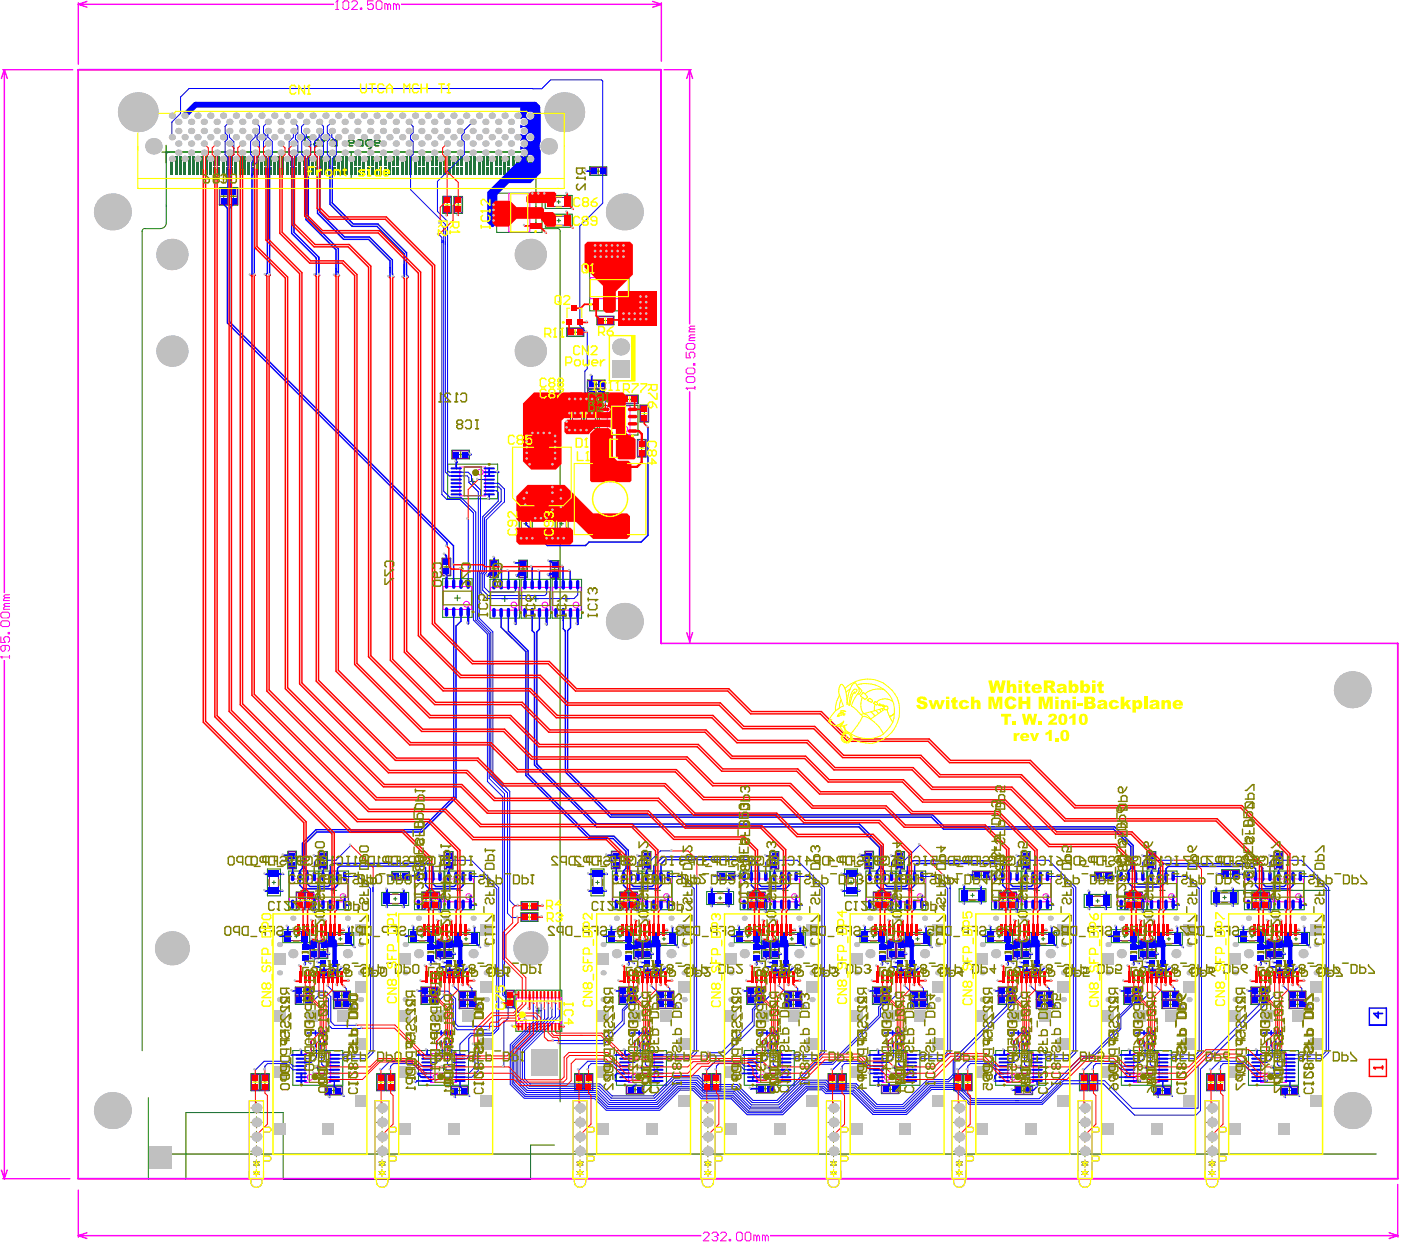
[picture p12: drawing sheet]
<svg xmlns="http://www.w3.org/2000/svg" width="246mm" height="218mm" viewBox="0 0 246 218" stroke-linecap="round" stroke-linejoin="round" font-family="sans-serif">
<path d="M28.4 26.7h66.4M29.2 25.5v3.1M94.1 25.2v3.1M214.7 156.3h18.7M29.7 202.6h211.8" fill="none" stroke="#008000" stroke-width=".2"/>
<g fill="none" stroke="#008000" stroke-width=".18">
<path d="M38.5 32.9h1.5v3.1h-1.5zM38.9 34.5h.7M39.2 34.2v.6M40.2 32.9h1.5v3.1h-1.5zM40.7 34.5h.6M41 34.2v.6M61.6 26.7v4.5M77.7 34.5h1.5v2.9h-1.5zM78.2 36h.6M78.5 35.6v.7M79.7 34.5h1.5v3h-1.5zM80.1 36h.6"/>
<path d="M80.4 35.7v.6M87.2 33.9h7.9v6.9h-7.9zM90.6 37.3h1.1M91.1 36.8v1.1M94.1 39.1v-11.9l-.3-.4-.2-.1h-63.9l-.3 .1-.2 .4v11.9a.99 .99 0 0 1-1 1M94.1 39.1a1.01 1.01 0 0 0 1 1h2.7M95.7 34.3h4.7v2.3h-4.7zM95.7 37.6h4.7v2.3h-4.7zM97.7 35.4h.6M97.8 38.7h.6M98 35.1v.6M98.1 38.4v.6"/>
<path d="M103.5 29.3h3v1.5h-3zM104.7 30h.6M105 29.7v.6M24.9 40.6v143.8M25.4 40.1h2.8M25.4 40.1l-.4 .3-.1 .2M97.8 40.1l.5 .3v.2M98.3 40.6v152.8M99.5 57.6h3v1.5h-3zM100.7 58.3h.6M101 58v.6M103.5 46.6h6.9v8h-6.9z"/>
<path d="M104.8 55.5h3v1.5h-3zM106 56.3h.6M106.3 56v.6M106.4 50.6h1.1M106.9 50.1v1M79.3 79h3.1v1.6h-3.1zM80.6 79.8h.6M80.9 79.5v.6M100.1 70.5h2.3v4.7h-2.3zM101 72.8h.6M101.3 72.5v.6M102.6 70.5h2.2v4.7h-2.2z"/>
<path d="M103.1 66.7h3.1v1.5h-3.1zM103.1 68.4h3v1.5h-3zM103.4 72.8h.6M103.7 72.5v.6M104.3 69.1h.6M104.3 67.5h.6M104.6 68.8v.6M104.6 67.2v.6M105.2 71.2h6.8v5.2h-6.8zM108.1 73.8h1M108.6 73.3v1M109 69.3h3v1.6h-3z"/>
<path d="M110.2 70.1h.6M110.5 69.8v.6M111.9 77.1h1.5v3.1h-1.5zM112.3 78.7h.6M112.3 71.1h1.5v3h-1.5zM112.6 78.4v.6M112.8 72.6h.6M113.1 72.3v.6M77.6 98h1.5v3.1h-1.5zM78 99.5h.6M78.3 99.2v.6M78.6 81.5h8.7v6.1h-8.7z"/>
<path d="M82.5 84.5h1M83 84v1M86 98.3h1.5v3.1h-1.5zM86.4 99.9h.6M86.7 99.5v.7M91 98.3h1.6v3.1h-1.6zM91.1 89.6h2.3v4.7h-2.3zM91.5 99.9h.6M91.8 99.6v.6M92 91.9h.6M92.3 91.6v.6M96.6 98.4h1.5v3.1h-1.5z"/>
<path d="M97 100h.6M97.3 99.6v.7M97.4 89.6h2.3v4.7h-2.3zM98.3 91.9h.6M98.6 91.6v.6M77.7 101.6h5.2v6.8h-5.2zM79.8 105h1M80.3 104.5v1M86 101.7h5.2v6.8h-5.2zM88.1 105.1h1M88.6 104.6v1M91.5 101.7h5.1v6.8h-5.1z"/>
<path d="M93.5 105.1h1M94 104.6v1M96.9 101.7h5.2v6.8h-5.2zM99 105.1h1M99.5 104.6v1M46.9 152.5h2.3v4.8h-2.3zM47.8 154.9h.6M48.1 154.6v.6M50.5 149.4h1.5v3.1h-1.5zM50.7 152.9h5.2v6.8h-5.2zM51 151h.6M51.3 150.7v.6"/>
<path d="M52 156.6h1.5v3.1h-1.5zM52.4 158.1h.6M52.7 157.8v.6M52.8 156.3h1M53.3 155.8v1M53.5 156.6h1.6v3.1h-1.6zM54 158.1h.6M54.3 157.8v.6M55.9 149.5h1.6v3.1h-1.6zM56 152.9h5.2v6.8h-5.2zM56.4 151h.6M56.7 150.7v.6"/>
<path d="M58.1 156.3h1M58.6 155.8v1M67 156.7h4.7v2.2h-4.7zM68.8 153h3.1v1.5h-3.1zM69.1 157.8h.6M69.4 157.5v.6M70 153.7h.6M70.3 153.4v.6M72.7 152.9h5.2v6.8h-5.2zM74 156.6h1.6v3.1h-1.6zM74.5 158.1h.6M74.8 157.8v.6"/>
<path d="M74.8 156.3h1M75.3 155.8v1M75.6 156.6h1.5v3.1h-1.5zM76.1 158.1h.6M76.4 157.8v.6M78 149.5h1.5v3.1h-1.5zM78.1 152.9h5.1v6.8h-5.1zM78.4 151h.7M78.8 150.7v.6M80.1 156.3h1.1M80.7 155.8v1M91.5 158.2h2.9v1.6h-2.9z"/>
<path d="M92.6 159h.7M92.9 158.7v.6M103.7 152.5h2.3v4.8h-2.3zM104.6 154.9h.6M104.9 154.6v.6M107.3 149.4h1.5v3.1h-1.5zM107.5 152.9h5.1v6.8h-5.1zM107.8 151h.6M108.1 150.7v.6M108.8 156.6h1.5v3.1h-1.5zM109.2 158.1h.6M109.5 157.8v.6"/>
<path d="M109.6 156.3h1M110.1 155.8v1M110.3 156.6h1.6v3.1h-1.6zM110.8 158.1h.6M111.1 157.8v.6M112.7 149.5h1.5v3.1h-1.5zM112.8 152.9h5.2v6.8h-5.2zM113.2 151h.6M113.5 150.7v.6M114.9 156.3h1M115.4 155.8v1M124 156.5h4.7v2.3h-4.7z"/>
<path d="M125.9 153h3.1v1.5h-3.1zM126.1 157.6h.6M126.4 157.3v.6M127.1 153.7h.6M127.4 153.4v.6M129.9 152.9h5.2v6.8h-5.2zM131.2 156.6h1.5v3.1h-1.5zM131.7 158.1h.6M132 157.8v.6M132 156.3h1M132.5 155.8v1M132.8 156.6h1.5v3.1h-1.5z"/>
<path d="M133.2 158.1h.6M133.5 157.8v.6M135.2 149.5h1.5v3.1h-1.5zM135.2 152.9h5.2v6.8h-5.2zM135.6 151h.6M135.9 150.7v.6M137.3 156.3h1M137.8 155.8v1M148.2 152.5h2.3v4.8h-2.3zM149.1 154.9h.6M149.4 154.6v.6M151.8 149.4h1.5v3.1h-1.5z"/>
<path d="M152 152.9h5.1v6.8h-5.1zM152.3 151h.6M152.6 150.7v.6M153.3 156.6h1.5v3.1h-1.5zM153.7 158.1h.6M154 157.8v.6M154.1 156.3h1M154.6 155.8v1M154.8 156.6h1.6v3.1h-1.6zM155.3 158.1h.6M155.6 157.8v.6M157.2 149.5h1.5v3.1h-1.5z"/>
<path d="M157.3 152.9h5.2v6.8h-5.2zM157.7 151h.6M158 150.7v.6M159.4 156.3h1M159.9 155.8v1M168.3 156h4.7v2.3h-4.7zM170.4 157.2h.6M170.7 152.9h3.1v1.5h-3.1zM170.7 156.9v.6M171.9 153.7h.6M172.2 153.4v.6M174 152.9h5.2v6.8h-5.2z"/>
<path d="M175.3 156.6h1.5v3.1h-1.5zM175.8 158.1h.6M176.1 157.8v.6M176.1 156.3h1M176.6 155.8v1M176.9 156.6h1.5v3.1h-1.5zM177.4 158.1h.6M177.7 157.8v.6M179.3 149.5h1.5v3.1h-1.5zM179.4 152.9h5.1v6.8h-5.1zM179.7 151h.6M180 150.7v.6"/>
<path d="M181.4 156.3h1.1M181.9 155.8v1M190.3 157h4.7v2.3h-4.7zM192.1 153.1h3.1v1.5h-3.1zM192.3 158.1h.6M192.6 157.8v.7M193.4 153.8h.6M193.7 153.5v.6M196.1 152.9h5.2v6.8h-5.2zM197.4 156.6h1.5v3.1h-1.5zM197.8 158.1h.6M198.1 157.8v.6"/>
<path d="M198.2 156.3h1M198.7 155.8v1M199 156.6h1.5v3.1h-1.5zM199.4 158.1h.6M199.7 157.8v.6M201.3 149.5h1.6v3.1h-1.6zM201.4 152.9h5.2v6.8h-5.2zM201.8 151h.6M202.1 150.7v.6M203.5 156.3h1M204 155.8v1M212.6 156.4h4.7v2.3h-4.7z"/>
<path d="M214.4 152.7h3.1v1.5h-3.1zM214.6 157.5h.6M214.9 157.2v.6M215.7 153.4h.6M216 153.1v.6M218.4 152.9h5.2v6.8h-5.2zM219.7 156.6h1.5v3.1h-1.5zM220.2 158.1h.6M220.5 157.8v.6M220.5 156.3h1M221 155.8v1M221.3 156.6h1.5v3.1h-1.5z"/>
<path d="M221.7 158.1h.6M222 157.8v.6M223.7 149.5h1.5v3.1h-1.5zM223.7 152.9h5.2v6.8h-5.2zM224.1 151h.6M224.4 150.7v.6M225.8 156.3h1M226.3 155.8v1M49.6 163.2h4.8v2.3h-4.8zM51.7 164.3h.6M51.8 173.3h3v3h-3zM51.8 174.8h3"/>
<path d="M52 164v.6M53 175.6h.6M53 174h.6M53.3 173.7v.6M53.3 175.3v.6M54.4 165.2h1.5v3.1h-1.5zM54.9 166.7h.6M55.2 166.4v.6M56 165.2h1.5v3.1h-1.5zM56.1 170.1h3.1v1.5h-3.1zM56.5 166.7h.6M56.8 166.4v.6"/>
<path d="M57.4 170.9h.6M57.4 163.7h4.7v2.3h-4.7zM57.7 170.6v.6M58.5 174h3v1.5h-3zM58.5 175.5h3v1.6h-3zM59.4 164.8h.6M59.7 174.7h.6M59.7 176.3h.6M59.7 164.5v.6M60 174.4v.6M60 176v.6M71.7 163.2h4.7v2.3h-4.7z"/>
<path d="M73.8 164.3h.6M73.9 173.3h3v3h-3zM73.9 174.8h3M74.1 164v.6M75.1 175.6h.6M75.1 174h.6M75.4 173.7v.6M75.4 175.3v.6M76.5 165.2h1.5v3.1h-1.5zM76.9 166.7h.6M77.2 166.4v.6M78.1 165.2h1.5v3.1h-1.5z"/>
<path d="M78.2 170.1h3.1v1.5h-3.1zM78.5 166.7h.6M78.8 166.4v.6M79.4 170.9h.6M79.4 163.7h4.8v2.3h-4.8zM79.7 170.6v.6M80.6 174h2.9v1.5h-2.9zM80.6 175.5h3v1.6h-3zM81.5 164.8h.6M81.7 174.7h.7M81.8 176.3h.6M81.8 164.5v.6"/>
<path d="M82 174.4v.6M82.1 176v.6M88.7 173.8h1.6v3.1h-1.6zM89.2 175.4h.6M89.5 175.1v.6M90.5 173.8h8.1v7.2h-8.1zM91.4 160.2h3v1.5h-3zM92.6 161h.6M92.9 160.7v.6M94.1 177.4h1M94.6 176.9v1M106.4 163.2h4.8v2.3h-4.8z"/>
<path d="M108.5 164.3h.6M108.6 173.3h3v3h-3zM108.6 174.8h3M108.8 164v.6M109.8 175.6h.6M109.8 174h.6M110.1 173.7v.6M110.1 175.3v.6M111.2 165.2h1.5v3.1h-1.5zM111.7 166.7h.6M112 166.4v.6M112.8 165.2h1.5v3.1h-1.5z"/>
<path d="M112.9 170.1h3.1v1.5h-3.1zM113.3 166.7h.6M113.6 166.4v.6M114.1 170.9h.7M114.2 163.7h4.7v2.3h-4.7zM114.4 170.6v.6M115.3 174h3v1.5h-3zM115.3 175.5h3v1.6h-3zM116.2 164.8h.6M116.5 174.7h.6M116.5 176.3h.6M116.5 164.5v.6"/>
<path d="M116.8 174.4v.6M116.8 176v.6M128.9 163.2h4.7v2.3h-4.7zM130.9 164.3h.6M131.1 173.3h2.9v3h-2.9zM131.1 174.8h2.9M131.2 164v.6M132.2 175.6h.7M132.2 174h.7M132.6 173.7v.6M132.6 175.3v.6M133.6 165.2h1.6v3.1h-1.6z"/>
<path d="M134.1 166.7h.6M134.4 166.4v.6M135.2 165.2h1.6v3.1h-1.6zM135.3 170.1h3.1v1.5h-3.1zM135.7 166.7h.6M136 166.4v.6M136.6 170.9h.6M136.6 163.7h4.7v2.3h-4.7zM136.9 170.6v.6M137.7 174h3v1.5h-3zM137.8 175.5h2.9v1.6h-2.9zM138.7 164.8h.6"/>
<path d="M138.9 174.7h.6M138.9 176.3h.7M139 164.5v.6M139.2 174.4v.6M139.2 176v.6M150.9 163.2h4.8v2.3h-4.8zM153 164.3h.6M153.1 173.3h3v3h-3zM153.1 174.8h3M153.3 164v.6M154.3 175.6h.6M154.3 174h.6"/>
<path d="M154.6 173.7v.6M154.6 175.3v.6M155.7 165.2h1.5v3.1h-1.5zM156.2 166.7h.6M156.5 166.4v.6M157.3 165.2h1.5v3.1h-1.5zM157.4 170.1h3.1v1.5h-3.1zM157.8 166.7h.6M158.1 166.4v.6M158.6 170.9h.7M158.7 163.7h4.7v2.3h-4.7zM158.9 170.6v.6"/>
<path d="M159.8 174h3v1.5h-3zM159.8 175.5h3v1.6h-3zM160.7 164.8h.6M161 174.7h.6M161 176.3h.6M161 164.5v.6M161.3 174.4v.6M161.3 176v.6M173 163.2h4.7v2.3h-4.7zM175 164.3h.7M175.2 173.3h3v3h-3zM175.2 174.8h3"/>
<path d="M175.4 164v.6M176.4 175.6h.6M176.4 174h.6M176.7 173.7v.6M176.7 175.3v.6M177.8 165.2h1.5v3.1h-1.5zM178.2 166.7h.6M178.5 166.4v.6M179.4 165.2h1.5v3.1h-1.5zM179.5 170.1h3.1v1.5h-3.1zM179.8 166.7h.6M180.1 166.4v.6"/>
<path d="M180.7 170.9h.6M180.7 163.7h4.7v2.3h-4.7zM181 170.6v.6M181.8 174h3v1.5h-3zM181.9 175.5h3v1.6h-3zM182.8 164.8h.6M183 174.7h.6M183.1 176.3h.6M183.1 164.5v.6M183.3 174.4v.6M183.4 176v.6M195.1 163.2h4.7v2.3h-4.7z"/>
<path d="M197.1 164.3h.6M197.2 173.3h3v3h-3zM197.2 174.8h3M197.4 164v.6M198.4 175.6h.6M198.4 174h.6M198.7 173.7v.6M198.7 175.3v.6M199.8 165.2h1.5v3.1h-1.5zM200.3 166.7h.6M200.6 166.4v.6M201.4 165.2h1.5v3.1h-1.5z"/>
<path d="M201.5 170.1h3.1v1.5h-3.1zM201.9 166.7h.6M202.2 166.4v.6M202.8 170.9h.6M202.8 163.7h4.7v2.3h-4.7zM203.1 170.6v.6M203.9 174h3v1.5h-3zM203.9 175.5h3v1.6h-3zM204.8 164.8h.6M205.1 174.7h.6M205.1 176.3h.6M205.1 164.5v.6"/>
<path d="M205.4 174.4v.6M205.4 176v.6M217.4 163.2h4.7v2.3h-4.7zM219.4 164.3h.6M219.5 173.3h3v3h-3zM219.5 174.8h3M219.7 164v.6M220.7 175.6h.6M220.7 174h.6M221 173.7v.6M221 175.3v.6M222.1 165.2h1.6v3.1h-1.6z"/>
<path d="M222.6 166.7h.6M222.9 166.4v.6M223.7 165.2h1.5v3.1h-1.5zM223.8 170.1h3.1v1.5h-3.1zM224.2 166.7h.6M224.5 166.4v.6M225.1 170.9h.6M225.1 163.7h4.7v2.3h-4.7zM225.4 170.6v.6M226.2 174h3v1.5h-3zM226.2 175.5h3v1.6h-3zM227.1 164.8h.7"/>
<path d="M227.4 174.7h.6M227.4 176.3h.6M227.5 164.5v.6M227.7 174.4v.6M227.7 176v.6M26 192.7v14.3h6.6v-11.7h17.1v11.7h43.4M44 188.5h1.6v3h-1.6zM44.5 190h.6M44.8 189.7v.6M45.7 188.5h1.6v3h-1.6zM46.2 190h.6M46.5 189.7v.6"/>
<path d="M51.4 184.4h8.8v6.1h-8.8zM55.3 187.5h1M55.8 187v1M57 190.7h3.1v1.5h-3.1zM58.3 191.4h.6M58.6 191.1v.6M66.1 188.5h1.5v3h-1.5zM66.6 190h.6M66.9 189.7v.6M67.8 188.5h1.5v3h-1.5zM68.3 190h.6M68.6 189.7v.6"/>
<path d="M73.5 184.4h8.7v6.1h-8.7zM77.3 187.5h1M77.8 187v1M79.1 190.7h3.1v1.5h-3.1zM80.3 191.4h.7M80.7 191.1v.6M100.8 188.5h1.6v3h-1.6zM101.3 190h.6M101.6 189.7v.6M102.5 188.5h1.6v3h-1.6zM103 190h.6M103.3 189.7v.6"/>
<path d="M108.2 184.4h8.8v6.1h-8.8zM109.9 190.5v1.6h3.1v-1.6M111.2 191.3h.6M111.5 191v.6M112.1 187.5h1M112.6 187v1M123.3 188.5h1.5v3h-1.5zM123.7 190h.6M124 189.7v.6M125 188.5h1.5v3h-1.5zM125.4 190h.6M125.7 189.7v.6"/>
<path d="M130.6 184.4h8.8v6.1h-8.8zM132.8 190.4h3v1.5h-3zM134 191.1h.6M134.3 190.8v.6M134.5 187.5h1M135 187v1M145.3 188.5h1.6v3h-1.6zM145.8 190h.6M146.1 189.7v.6M147 188.5h1.6v3h-1.6zM147.5 190h.6M147.8 189.7v.6"/>
<path d="M152.7 184.4h8.8v6.1h-8.8zM154.7 190.5h3.1v1.5h-3.1zM155.9 191.2h.6M156.2 190.9v.6M156.6 187.5h1M157.1 187v1M167.4 188.5h1.5v3h-1.5zM167.8 190h.7M168.2 189.7v.6M169.1 188.5h1.5v3h-1.5zM169.5 190h.7M169.8 189.7v.6"/>
<path d="M174.7 184.4h8.8v6.1h-8.8zM178.1 190.6h3.1v1.6h-3.1zM178.6 187.5h1M179.1 187v1M179.4 191.4h.6M179.7 191.1v.6M189.4 188.5h1.6v3h-1.6zM189.9 190h.6M190.2 189.7v.6M191.1 188.5h1.6v3h-1.6zM191.6 190h.6M191.9 189.7v.6"/>
<path d="M196.8 184.4h8.8v6.1h-8.8zM200.7 187.5h1M201.2 187v1M202.5 190.7h3v1.5h-3zM203.7 191.4h.6M204 191.1v.6M211.8 188.5h1.5v3h-1.5zM212.2 190h.6M212.5 189.7v.6M213.5 188.5h1.5v3h-1.5zM213.9 190h.6M214.2 189.7v.6"/>
<path d="M219.1 184.4h8.8v6.1h-8.8zM223 187.5h1M223.5 187v1M224.8 190.7h3.1v1.5h-3.1zM226 191.4h.6M226.3 191.1v.6M97.3 201h-4.2v6"/>
</g>
<path d="M54.5 24.3l-.2-.2h-.5l-.3 .2v1l.3 .3h.5l.2-.3M55.3 24.6h.5l.3 .2v.8h-.8l-.3-.3 .3-.2h.8M56.6 24.6v1M57.3 24.6h-.2l-.5 .5M59.1 24.1v1.5h-.8l-.2-.3v-.5l.2-.2h.8M61.1 25.1h1v-.3l-.2-.2h-.5l-.3 .2v.5l.3 .3h.5M63.7 24.1v1.5h-.8l-.2-.3v-.5l.2-.2h.8M65.2 25.6h-.8l-.2-.3v-.5l.2-.2h.8v1.2l-.3 .3h-.2M65.7 25.1h1v-.3l-.2-.2h-.6l-.2 .2v.5l.2 .3h.6" fill="none" stroke="#008000" stroke-width=".3"/>
<g fill="#008000">
<path d="M31.4 29.3h.5v1.4h-.5z" fill-rule="evenodd"/>
<path d="M30.7 29.3h.5v1.4h-.5z" fill-rule="evenodd"/>
<path d="M31.4 29.6h.5v1.1h-.5z" fill-rule="evenodd"/>
<path d="M33.7 29.3h.5v1.4h-.5z" fill-rule="evenodd"/>
<path d="M32.9 29.3h.5v1.4h-.5z" fill-rule="evenodd"/>
<path d="M33.7 27.4h.5v1h-.5z" fill-rule="evenodd"/>
<path d="M33 27.4h.4v.9h-.4z" fill-rule="evenodd"/>
<path d="M35.2 29.3h.4v1.4h-.4z" fill-rule="evenodd"/>
<path d="M35.2 27.4h.5v1h-.5z" fill-rule="evenodd"/>
<path d="M37.4 29.3h.5v1.4h-.5z" fill-rule="evenodd"/>
<path d="M37.4 29.3h.5v1.4h-.5z" fill-rule="evenodd"/>
<path d="M39.7 29.3h.4v1.4h-.4z" fill-rule="evenodd"/>
<path d="M39.7 29.3h.4v1.4h-.4z" fill-rule="evenodd"/>
<path d="M41.9 29.3h.5v1.4h-.5z" fill-rule="evenodd"/>
<path d="M41.9 27.4h.5v1h-.5z" fill-rule="evenodd"/>
<path d="M42.6 29.3h.5v1.4h-.5z" fill-rule="evenodd"/>
<path d="M44.9 29.3h.5v1.4h-.5z" fill-rule="evenodd"/>
<path d="M44.9 29.3h.5v1.4h-.5z" fill-rule="evenodd"/>
<path d="M47.2 29.3h.4v1.4h-.4z" fill-rule="evenodd"/>
<path d="M47.2 29.3h.4v1.4h-.4z" fill-rule="evenodd"/>
<path d="M49.4 29.3h.5v1.4h-.5z" fill-rule="evenodd"/>
<path d="M48.7 29.3h.4v1.4h-.4z" fill-rule="evenodd"/>
<path d="M48.7 27.4h.5v.9h-.5z" fill-rule="evenodd"/>
<path d="M51.6 29.3h.5v1.4h-.5z" fill-rule="evenodd"/>
<path d="M50.9 29.3h.5v1.4h-.5z" fill-rule="evenodd"/>
<path d="M51.6 29.3h.5v1.4h-.5z" fill-rule="evenodd"/>
<path d="M50.9 29.3h.5v1.4h-.5z" fill-rule="evenodd"/>
<path d="M53.9 29.3h.5v1.4h-.5z" fill-rule="evenodd"/>
<path d="M53.1 29.3h.5v1.4h-.5z" fill-rule="evenodd"/>
<path d="M53.9 29.3h.5v1.4h-.5z" fill-rule="evenodd"/>
<path d="M53.9 29.3h.5v1.4h-.5z" fill-rule="evenodd"/>
<path d="M53.1 29.3h.5v1.4h-.5z" fill-rule="evenodd"/>
<path d="M56.1 29.3h.5v1.4h-.5z" fill-rule="evenodd"/>
<path d="M55.4 29.3h.5v1.4h-.5z" fill-rule="evenodd"/>
<path d="M56.1 29.3h.5v1.4h-.5z" fill-rule="evenodd"/>
<path d="M55.4 29.3h.5v1.4h-.5z" fill-rule="evenodd"/>
<path d="M57.6 29.3h.5v1.4h-.5z" fill-rule="evenodd"/>
<path d="M57.6 29.3h.5v1.4h-.5z" fill-rule="evenodd"/>
<path d="M59.9 29.3h.5v1.4h-.5z" fill-rule="evenodd"/>
<path d="M59.9 27.4h.5v.9h-.5z" fill-rule="evenodd"/>
<path d="M62.1 29.3h.5v1.4h-.5z" fill-rule="evenodd"/>
<path d="M62.1 29.3h.5v1.4h-.5z" fill-rule="evenodd"/>
<path d="M62.9 29.3h.5v1.4h-.5z" fill-rule="evenodd"/>
<path d="M62.9 29.3h.5v1.4h-.5z" fill-rule="evenodd"/>
<path d="M65.1 29.3h.5v1.4h-.5z" fill-rule="evenodd"/>
<path d="M65.1 29.3h.5v1.4h-.5z" fill-rule="evenodd"/>
<path d="M67.4 29.3h.4v1.4h-.4z" fill-rule="evenodd"/>
<path d="M67.4 29.3h.4v1.4h-.4z" fill-rule="evenodd"/>
<path d="M69.6 29.3h.5v1.4h-.5z" fill-rule="evenodd"/>
<path d="M68.9 29.3h.4v1.4h-.4z" fill-rule="evenodd"/>
<path d="M69.6 29.3h.5v1.4h-.5z" fill-rule="evenodd"/>
<path d="M68.9 29.3h.4v1.4h-.4z" fill-rule="evenodd"/>
<path d="M71.9 29.3h.4v1.4h-.4z" fill-rule="evenodd"/>
<path d="M71.1 29.3h.5v1.4h-.5z" fill-rule="evenodd"/>
<path d="M71.1 27.4h.5v1h-.5z" fill-rule="evenodd"/>
<path d="M74.1 29.3h.5v1.4h-.5z" fill-rule="evenodd"/>
<path d="M73.4 29.3h.4v1.4h-.4z" fill-rule="evenodd"/>
<path d="M74.1 29.3h.5v1.4h-.5z" fill-rule="evenodd"/>
<path d="M73.4 29.3h.4v1.4h-.4z" fill-rule="evenodd"/>
<path d="M75.6 29.3h.5v1.4h-.5z" fill-rule="evenodd"/>
<path d="M76.3 29.3h.5v1.4h-.5z" fill-rule="evenodd"/>
<path d="M75.6 29.3h.5v1.4h-.5z" fill-rule="evenodd"/>
<path d="M76.3 29.3h.5v1.4h-.5z" fill-rule="evenodd"/>
<path d="M77.8 29.3h.5v1.4h-.5z" fill-rule="evenodd"/>
<path d="M77.8 29.3h.5v1.4h-.5z" fill-rule="evenodd"/>
<path d="M80.1 29.3h.5v1.4h-.5z" fill-rule="evenodd"/>
<path d="M80.1 29.3h.5v1.4h-.5z" fill-rule="evenodd"/>
<path d="M82.3 29.3h.5v1.4h-.5z" fill-rule="evenodd"/>
<path d="M82.4 27.4h.4v1h-.4z" fill-rule="evenodd"/>
<path d="M83.1 29.3h.5v1.4h-.5z" fill-rule="evenodd"/>
<path d="M84.6 29.3h.5v1.4h-.5z" fill-rule="evenodd"/>
<path d="M84.6 29.3h.5v1.4h-.5z" fill-rule="evenodd"/>
<path d="M85.3 29.3h.5v1.4h-.5z" fill-rule="evenodd"/>
<path d="M85.3 29.3h.5v1.4h-.5z" fill-rule="evenodd"/>
<path d="M87.6 29.3h.5v1.4h-.5z" fill-rule="evenodd"/>
<path d="M87.6 29.3h.5v1.4h-.5z" fill-rule="evenodd"/>
<path d="M89.8 29.3h.5v1.4h-.5z" fill-rule="evenodd"/>
<path d="M89.8 29.3h.5v1.4h-.5z" fill-rule="evenodd"/>
<path d="M92.1 29.3h.4v1.4h-.4z" fill-rule="evenodd"/>
<path d="M91.3 29.3h.5v1.4h-.5z" fill-rule="evenodd"/>
<path d="M91.3 29.6h.5v1.1h-.5z" fill-rule="evenodd"/>
<path d="M31.4 27.4h.5v1.7h-.5z" fill-rule="evenodd"/>
<path d="M30.7 27.4h.5v1.7h-.5z" fill-rule="evenodd"/>
<path d="M31.4 27.4h.5v2h-.5z" fill-rule="evenodd"/>
<path d="M30.7 27.4h.5v3.3h-.5z" fill-rule="evenodd"/>
<path d="M33.7 27.4h.5v1.7h-.5z" fill-rule="evenodd"/>
<path d="M32.9 27.4h.5v1.7h-.5z" fill-rule="evenodd"/>
<path d="M33.7 28.5h.5v2.2h-.5z" fill-rule="evenodd"/>
<path d="M32.9 28.5h.5v2.2h-.5z" fill-rule="evenodd"/>
<path d="M35.2 27.4h.4v1.7h-.4z" fill-rule="evenodd"/>
<path d="M34.5 27.4h.4v3.3h-.4z" fill-rule="evenodd"/>
<path d="M35.2 28.5h.4v2.2h-.4z" fill-rule="evenodd"/>
<path d="M34.5 27.4h.4v3.3h-.4z" fill-rule="evenodd"/>
<path d="M37.4 27.4h.5v1.7h-.5z" fill-rule="evenodd"/>
<path d="M36.7 27.4h.5v3.3h-.5z" fill-rule="evenodd"/>
<path d="M37.4 27.4h.5v1.7h-.5z" fill-rule="evenodd"/>
<path d="M36.7 27.4h.5v3.3h-.5z" fill-rule="evenodd"/>
<path d="M39.7 27.4h.4v1.7h-.4z" fill-rule="evenodd"/>
<path d="M38.9 27.4h.5v3.3h-.5z" fill-rule="evenodd"/>
<path d="M39.7 27.4h.4v1.7h-.4z" fill-rule="evenodd"/>
<path d="M38.9 27.4h.5v3.3h-.5z" fill-rule="evenodd"/>
<path d="M41.9 27.4h.5v1.7h-.5z" fill-rule="evenodd"/>
<path d="M41.2 27.4h.5v3.3h-.5z" fill-rule="evenodd"/>
<path d="M41.9 28.5h.5v2.2h-.5z" fill-rule="evenodd"/>
<path d="M41.2 27.4h.5v3.3h-.5z" fill-rule="evenodd"/>
<path d="M42.6 27.4h.5v1.7h-.5z" fill-rule="evenodd"/>
<path d="M43.4 27.4h.5v3.3h-.5z" fill-rule="evenodd"/>
<path d="M43.4 27.4h.5v3.3h-.5z" fill-rule="evenodd"/>
<path d="M42.7 27.4h.5v3.3h-.5z" fill-rule="evenodd"/>
<path d="M44.9 27.4h.5v1.7h-.5z" fill-rule="evenodd"/>
<path d="M45.7 27.4h.5v3.3h-.5z" fill-rule="evenodd"/>
<path d="M45.7 27.4h.5v3.3h-.5z" fill-rule="evenodd"/>
<path d="M44.9 27.4h.5v1.7h-.5z" fill-rule="evenodd"/>
<path d="M47.2 27.4h.4v1.7h-.4z" fill-rule="evenodd"/>
<path d="M47.9 27.4h.5v3.3h-.5z" fill-rule="evenodd"/>
<path d="M47.2 27.4h.4v1.7h-.4z" fill-rule="evenodd"/>
<path d="M47.9 27.4h.5v3.3h-.5z" fill-rule="evenodd"/>
<path d="M49.4 27.4h.5v1.7h-.5z" fill-rule="evenodd"/>
<path d="M48.7 27.4h.4v1.7h-.4z" fill-rule="evenodd"/>
<path d="M49.4 27.4h.5v3.3h-.5z" fill-rule="evenodd"/>
<path d="M48.7 28.5h.4v2.2h-.4z" fill-rule="evenodd"/>
<path d="M51.6 27.4h.5v1.7h-.5z" fill-rule="evenodd"/>
<path d="M50.9 27.4h.5v1.7h-.5z" fill-rule="evenodd"/>
<path d="M51.6 27.4h.5v1.7h-.5z" fill-rule="evenodd"/>
<path d="M50.9 27.4h.5v1.7h-.5z" fill-rule="evenodd"/>
<path d="M53.9 27.4h.5v1.7h-.5z" fill-rule="evenodd"/>
<path d="M53.1 27.4h.5v1.7h-.5z" fill-rule="evenodd"/>
<path d="M53.9 27.4h.5v1.7h-.5z" fill-rule="evenodd"/>
<path d="M53.1 27.4h.5v1.7h-.5z" fill-rule="evenodd"/>
<path d="M56.1 27.4h.5v1.7h-.5z" fill-rule="evenodd"/>
<path d="M55.4 27.4h.5v1.7h-.5z" fill-rule="evenodd"/>
<path d="M56.1 27.4h.5v1.7h-.5z" fill-rule="evenodd"/>
<path d="M55.4 27.4h.5v1.7h-.5z" fill-rule="evenodd"/>
<path d="M57.6 27.4h.5v1.7h-.5z" fill-rule="evenodd"/>
<path d="M56.9 27.4h.5v3.3h-.5z" fill-rule="evenodd"/>
<path d="M57.6 27.4h.5v1.7h-.5z" fill-rule="evenodd"/>
<path d="M56.9 27.4h.5v3.3h-.5z" fill-rule="evenodd"/>
<path d="M59.9 27.4h.5v1.7h-.5z" fill-rule="evenodd"/>
<path d="M59.2 27.4h.4v3.3h-.4z" fill-rule="evenodd"/>
<path d="M59.9 28.5h.5v2.2h-.5z" fill-rule="evenodd"/>
<path d="M59.2 27.4h.4v3.3h-.4z" fill-rule="evenodd"/>
<path d="M62.1 27.4h.5v1.7h-.5z" fill-rule="evenodd"/>
<path d="M61.4 27.4h.5v3.3h-.5z" fill-rule="evenodd"/>
<path d="M62.1 27.4h.5v1.7h-.5z" fill-rule="evenodd"/>
<path d="M61.4 27.4h.5v3.3h-.5z" fill-rule="evenodd"/>
<path d="M62.9 27.4h.5v1.7h-.5z" fill-rule="evenodd"/>
<path d="M63.6 27.4h.5v3.3h-.5z" fill-rule="evenodd"/>
<path d="M63.6 27.4h.5v3.3h-.5z" fill-rule="evenodd"/>
<path d="M62.9 27.4h.5v1.7h-.5z" fill-rule="evenodd"/>
<path d="M65.1 27.4h.5v1.7h-.5z" fill-rule="evenodd"/>
<path d="M65.9 27.4h.5v3.3h-.5z" fill-rule="evenodd"/>
<path d="M65.9 27.4h.5v3.3h-.5z" fill-rule="evenodd"/>
<path d="M65.1 27.4h.5v1.7h-.5z" fill-rule="evenodd"/>
<path d="M67.4 27.4h.4v1.7h-.4z" fill-rule="evenodd"/>
<path d="M68.1 27.4h.5v3.3h-.5z" fill-rule="evenodd"/>
<path d="M68.1 27.4h.5v3.3h-.5z" fill-rule="evenodd"/>
<path d="M67.4 27.4h.4v1.7h-.4z" fill-rule="evenodd"/>
<path d="M69.6 27.4h.5v1.7h-.5z" fill-rule="evenodd"/>
<path d="M68.9 27.4h.4v1.7h-.4z" fill-rule="evenodd"/>
<path d="M70.4 27.4h.5v3.3h-.5z" fill-rule="evenodd"/>
<path d="M70.4 27.4h.5v3.3h-.5z" fill-rule="evenodd"/>
<path d="M69.6 27.4h.5v1.7h-.5z" fill-rule="evenodd"/>
<path d="M68.9 27.4h.4v1.7h-.4z" fill-rule="evenodd"/>
<path d="M71.9 27.4h.4v1.7h-.4z" fill-rule="evenodd"/>
<path d="M71.1 27.4h.5v1.7h-.5z" fill-rule="evenodd"/>
<path d="M71.9 27.4h.5v3.3h-.5z" fill-rule="evenodd"/>
<path d="M71.1 28.5h.5v2.2h-.5z" fill-rule="evenodd"/>
<path d="M74.1 27.4h.5v1.7h-.5z" fill-rule="evenodd"/>
<path d="M73.4 27.4h.4v1.7h-.4z" fill-rule="evenodd"/>
<path d="M74.1 27.4h.5v1.7h-.5z" fill-rule="evenodd"/>
<path d="M73.4 27.4h.4v1.7h-.4z" fill-rule="evenodd"/>
<path d="M75.6 27.4h.5v1.7h-.5z" fill-rule="evenodd"/>
<path d="M76.3 27.4h.5v1.7h-.5z" fill-rule="evenodd"/>
<path d="M75.6 27.4h.5v1.7h-.5z" fill-rule="evenodd"/>
<path d="M76.3 27.4h.5v1.7h-.5z" fill-rule="evenodd"/>
<path d="M77.1 27.4h.5v3.3h-.5z" fill-rule="evenodd"/>
<path d="M77.8 27.4h.5v1.7h-.5z" fill-rule="evenodd"/>
<path d="M77.8 27.4h.5v1.7h-.5z" fill-rule="evenodd"/>
<path d="M77.1 27.4h.5v3.3h-.5z" fill-rule="evenodd"/>
<path d="M79.4 27.4h.4v3.3h-.4z" fill-rule="evenodd"/>
<path d="M80.1 27.4h.5v1.7h-.5z" fill-rule="evenodd"/>
<path d="M80.1 27.4h.5v1.7h-.5z" fill-rule="evenodd"/>
<path d="M79.4 27.4h.4v3.3h-.4z" fill-rule="evenodd"/>
<path d="M81.6 27.4h.5v3.3h-.5z" fill-rule="evenodd"/>
<path d="M82.3 27.4h.5v1.7h-.5z" fill-rule="evenodd"/>
<path d="M82.3 28.5h.5v2.2h-.5z" fill-rule="evenodd"/>
<path d="M81.6 27.4h.5v3.3h-.5z" fill-rule="evenodd"/>
<path d="M83.8 27.4h.5v3.3h-.5z" fill-rule="evenodd"/>
<path d="M83.1 27.4h.5v1.7h-.5z" fill-rule="evenodd"/>
<path d="M84.6 27.4h.5v1.7h-.5z" fill-rule="evenodd"/>
<path d="M84.6 27.4h.5v1.7h-.5z" fill-rule="evenodd"/>
<path d="M83.8 27.4h.5v3.3h-.5z" fill-rule="evenodd"/>
<path d="M83.1 27.4h.5v3.3h-.5z" fill-rule="evenodd"/>
<path d="M86.1 27.4h.5v3.3h-.5z" fill-rule="evenodd"/>
<path d="M85.3 27.4h.5v1.7h-.5z" fill-rule="evenodd"/>
<path d="M86.1 27.4h.5v3.3h-.5z" fill-rule="evenodd"/>
<path d="M85.3 27.4h.5v1.7h-.5z" fill-rule="evenodd"/>
<path d="M88.4 27.4h.4v3.3h-.4z" fill-rule="evenodd"/>
<path d="M87.6 27.4h.5v1.7h-.5z" fill-rule="evenodd"/>
<path d="M87.6 27.4h.5v1.7h-.5z" fill-rule="evenodd"/>
<path d="M88.4 27.4h.4v3.3h-.4z" fill-rule="evenodd"/>
<path d="M90.6 27.4h.5v3.3h-.5z" fill-rule="evenodd"/>
<path d="M89.8 27.4h.5v1.7h-.5z" fill-rule="evenodd"/>
<path d="M89.8 27.4h.5v1.7h-.5z" fill-rule="evenodd"/>
<path d="M90.6 27.4h.5v3.3h-.5z" fill-rule="evenodd"/>
<path d="M92.1 27.4h.4v1.7h-.4z" fill-rule="evenodd"/>
<path d="M91.3 27.4h.5v1.7h-.5z" fill-rule="evenodd"/>
<path d="M91.3 27.4h.5v2h-.5z" fill-rule="evenodd"/>
<path d="M92.1 27.4h.5v3.3h-.5z" fill-rule="evenodd"/>
<path d="M32.2 29.3h.5v1.4h-.5z" fill-rule="evenodd"/>
<path d="M40.4 29.3h.5v1.4h-.5z" fill-rule="evenodd"/>
<path d="M38.2 29.3h.4v1.4h-.4z" fill-rule="evenodd"/>
<path d="M35.9 29.3h.5v1.4h-.5z" fill-rule="evenodd"/>
<path d="M40.4 29.3h.5v1.4h-.5z" fill-rule="evenodd"/>
<path d="M38.2 29.3h.4v1.4h-.4z" fill-rule="evenodd"/>
<path d="M46.4 29.3h.5v1.4h-.5z" fill-rule="evenodd"/>
<path d="M44.2 29.3h.4v1.4h-.4z" fill-rule="evenodd"/>
<path d="M46.4 29.3h.5v1.4h-.5z" fill-rule="evenodd"/>
<path d="M44.2 29.3h.4v1.4h-.4z" fill-rule="evenodd"/>
<path d="M64.4 29.3h.5v1.4h-.5z" fill-rule="evenodd"/>
<path d="M60.6 29.3h.5v1.4h-.5z" fill-rule="evenodd"/>
<path d="M58.4 29.3h.5v1.4h-.5z" fill-rule="evenodd"/>
<path d="M64.4 29.3h.5v1.4h-.5z" fill-rule="evenodd"/>
<path d="M58.4 29.3h.5v1.4h-.5z" fill-rule="evenodd"/>
<path d="M66.6 29.3h.5v1.4h-.5z" fill-rule="evenodd"/>
<path d="M66.6 29.3h.5v1.4h-.5z" fill-rule="evenodd"/>
<path d="M78.6 29.3h.5v1.4h-.5z" fill-rule="evenodd"/>
<path d="M80.8 29.3h.5v1.4h-.5z" fill-rule="evenodd"/>
<path d="M78.6 29.3h.5v1.4h-.5z" fill-rule="evenodd"/>
<path d="M80.8 29.3h.5v1.4h-.5z" fill-rule="evenodd"/>
<path d="M86.8 29.3h.5v1.4h-.5z" fill-rule="evenodd"/>
<path d="M89.1 29.3h.5v1.4h-.5z" fill-rule="evenodd"/>
<path d="M89.1 29.3h.5v1.4h-.5z" fill-rule="evenodd"/>
<path d="M86.8 29.3h.5v1.4h-.5z" fill-rule="evenodd"/>
<path d="M32.2 27.4h.5v1.7h-.5z" fill-rule="evenodd"/>
<path d="M29.9 27.4h.5v3.3h-.5z" fill-rule="evenodd"/>
<path d="M32.2 27.4h.5v3.3h-.5z" fill-rule="evenodd"/>
<path d="M29.9 27.4h.5v3.3h-.5z" fill-rule="evenodd"/>
<path d="M40.4 27.4h.5v1.7h-.5z" fill-rule="evenodd"/>
<path d="M38.2 27.4h.4v1.7h-.4z" fill-rule="evenodd"/>
<path d="M35.9 27.4h.5v1.7h-.5z" fill-rule="evenodd"/>
<path d="M40.4 27.4h.5v1.7h-.5z" fill-rule="evenodd"/>
<path d="M38.2 27.4h.4v1.7h-.4z" fill-rule="evenodd"/>
<path d="M36 27.4h.4v3.3h-.4z" fill-rule="evenodd"/>
<path d="M46.4 27.4h.5v1.7h-.5z" fill-rule="evenodd"/>
<path d="M44.2 27.4h.4v1.7h-.4z" fill-rule="evenodd"/>
<path d="M46.4 27.4h.5v1.7h-.5z" fill-rule="evenodd"/>
<path d="M44.2 27.4h.4v1.7h-.4z" fill-rule="evenodd"/>
<path d="M54.7 27.4h.4v3.3h-.4z" fill-rule="evenodd"/>
<path d="M52.4 27.4h.5v3.3h-.5z" fill-rule="evenodd"/>
<path d="M50.2 27.4h.5v3.3h-.5z" fill-rule="evenodd"/>
<path d="M54.7 27.4h.4v3.3h-.4z" fill-rule="evenodd"/>
<path d="M52.4 27.4h.5v3.3h-.5z" fill-rule="evenodd"/>
<path d="M50.2 27.4h.5v3.3h-.5z" fill-rule="evenodd"/>
<path d="M64.4 27.4h.5v1.7h-.5z" fill-rule="evenodd"/>
<path d="M60.6 27.4h.5v1.7h-.5z" fill-rule="evenodd"/>
<path d="M58.4 27.4h.5v1.7h-.5z" fill-rule="evenodd"/>
<path d="M64.4 27.4h.5v1.7h-.5z" fill-rule="evenodd"/>
<path d="M60.6 27.4h.5v3.3h-.5z" fill-rule="evenodd"/>
<path d="M58.4 27.4h.5v1.7h-.5z" fill-rule="evenodd"/>
<path d="M72.6 27.4h.5v3.3h-.5z" fill-rule="evenodd"/>
<path d="M66.6 27.4h.5v1.7h-.5z" fill-rule="evenodd"/>
<path d="M72.6 27.4h.5v3.3h-.5z" fill-rule="evenodd"/>
<path d="M66.6 27.4h.5v1.7h-.5z" fill-rule="evenodd"/>
<path d="M74.9 27.4h.5v3.3h-.5z" fill-rule="evenodd"/>
<path d="M78.6 27.4h.5v1.7h-.5z" fill-rule="evenodd"/>
<path d="M80.8 27.4h.5v1.7h-.5z" fill-rule="evenodd"/>
<path d="M74.9 27.4h.5v3.3h-.5z" fill-rule="evenodd"/>
<path d="M78.6 27.4h.5v1.7h-.5z" fill-rule="evenodd"/>
<path d="M80.8 27.4h.5v1.7h-.5z" fill-rule="evenodd"/>
<path d="M86.8 27.4h.5v1.7h-.5z" fill-rule="evenodd"/>
<path d="M89.1 27.4h.5v1.7h-.5z" fill-rule="evenodd"/>
<path d="M89.1 27.4h.5v1.7h-.5z" fill-rule="evenodd"/>
<path d="M86.8 27.4h.5v1.7h-.5z" fill-rule="evenodd"/>
<path d="M92.8 27.4h.5v3.3h-.5z" fill-rule="evenodd"/>
<path d="M92.8 27.4h.5v3.3h-.5z" fill-rule="evenodd"/>
</g>
<g fill="none" stroke="#800080" stroke-width=".18">
<path d="M38.6 33h1.3v2.9h-1.3zM40.3 33h1.3v2.9h-1.3zM77.8 34.6h1.3v2.7h-1.3zM79.8 34.6h1.3v2.8h-1.3zM96.4 34.7h3.2v1.5h-3.2zM96.5 38h3.2v1.5h-3.2zM103.6 29.4h2.8v1.3h-2.8zM99.6 57.7h2.8v1.3h-2.8zM104.9 55.6h2.8v1.3h-2.8zM79.4 79.1h2.9v1.4h-2.9zM100.5 71.2h1.6v3.2h-1.6zM102.9 71.2h1.6v3.2h-1.6z"/>
<path d="M103.2 66.8h2.9v1.3h-2.9zM103.2 68.5h2.8v1.3h-2.8zM109.1 69.4h2.8v1.4h-2.8zM112 77.2h1.3v2.9h-1.3zM112.4 71.2h1.3v2.8h-1.3zM77.7 98.1h1.3v2.9h-1.3zM86.1 98.4h1.3v2.9h-1.3zM91.1 98.4h1.4v2.9h-1.4zM91.5 90.3h1.6v3.2h-1.6zM96.7 98.5h1.3v2.9h-1.3zM97.8 90.3h1.6v3.2h-1.6zM47.3 153.3h1.6v3.2h-1.6z"/>
<path d="M50.6 149.5h1.3v2.9h-1.3zM52.1 156.7h1.3v2.9h-1.3zM53.6 156.7h1.4v2.9h-1.4zM56 149.6h1.4v2.9h-1.4zM67.8 157h3.2v1.6h-3.2zM68.9 153.1h2.9v1.3h-2.9zM74.1 156.7h1.4v2.9h-1.4zM75.7 156.7h1.3v2.9h-1.3zM78.1 149.6h1.3v2.9h-1.3zM91.6 158.4h2.7v1.3h-2.7zM104.1 153.3h1.6v3.2h-1.6zM107.4 149.5h1.3v2.9h-1.3z"/>
<path d="M108.9 156.7h1.3v2.9h-1.3zM110.4 156.7h1.4v2.9h-1.4zM112.8 149.6h1.3v2.9h-1.3zM124.8 156.9h3.2v1.5h-3.2zM126 153.1h2.9v1.3h-2.9zM131.3 156.7h1.3v2.9h-1.3zM132.9 156.7h1.3v2.9h-1.3zM135.3 149.6h1.3v2.9h-1.3zM148.6 153.3h1.5v3.2h-1.5zM151.9 149.5h1.3v2.9h-1.3zM153.4 156.7h1.3v2.9h-1.3zM154.9 156.7h1.4v2.9h-1.4z"/>
<path d="M157.3 149.6h1.3v2.9h-1.3zM169.1 156.4h3.2v1.5h-3.2zM170.8 153h2.9v1.3h-2.9zM175.4 156.7h1.3v2.9h-1.3zM177 156.7h1.3v2.9h-1.3zM179.4 149.6h1.3v2.9h-1.3zM191 157.4h3.2v1.5h-3.2zM192.2 153.2h2.9v1.3h-2.9zM197.5 156.7h1.3v2.9h-1.3zM199.1 156.7h1.3v2.9h-1.3zM201.4 149.6h1.4v2.9h-1.4zM213.3 156.8h3.2v1.5h-3.2z"/>
<path d="M214.5 152.8h2.9v1.3h-2.9zM219.8 156.7h1.3v2.9h-1.3zM221.4 156.7h1.3v2.9h-1.3zM223.8 149.6h1.3v2.9h-1.3zM50.4 163.5h3.2v1.6h-3.2zM51.9 173.4h2.8v1.3h-2.8zM51.9 174.9h2.8v1.3h-2.8zM54.5 165.3h1.3v2.9h-1.3zM56.1 165.3h1.3v2.9h-1.3zM56.2 170.2h2.9v1.3h-2.9zM58.1 164h3.2v1.6h-3.2zM58.6 174.1h2.8v1.3h-2.8z"/>
<path d="M58.6 175.6h2.8v1.4h-2.8zM72.5 163.5h3.2v1.6h-3.2zM74 173.4h2.8v1.3h-2.8zM74 174.9h2.8v1.3h-2.8zM76.6 165.3h1.3v2.9h-1.3zM78.2 165.3h1.3v2.9h-1.3zM78.3 170.2h2.9v1.3h-2.9zM80.2 164h3.2v1.6h-3.2zM80.7 174.1h2.7v1.3h-2.7zM80.7 175.6h2.8v1.4h-2.8zM88.8 173.9h1.4v2.9h-1.4zM91.5 160.3h2.8v1.3h-2.8z"/>
<path d="M107.2 163.5h3.2v1.6h-3.2zM108.7 173.4h2.8v1.3h-2.8zM108.7 174.9h2.8v1.3h-2.8zM111.3 165.3h1.3v2.9h-1.3zM112.9 165.3h1.3v2.9h-1.3zM113 170.2h2.9v1.3h-2.9zM114.9 164h3.2v1.6h-3.2zM115.4 174.1h2.8v1.3h-2.8zM115.4 175.6h2.8v1.4h-2.8zM129.6 163.5h3.2v1.6h-3.2zM131.2 173.4h2.7v1.3h-2.7zM131.2 174.9h2.7v1.3h-2.7z"/>
<path d="M133.7 165.3h1.4v2.9h-1.4zM135.3 165.3h1.4v2.9h-1.4zM135.4 170.2h2.9v1.3h-2.9zM137.4 164h3.2v1.6h-3.2zM137.8 174.1h2.8v1.3h-2.8zM137.9 175.6h2.7v1.4h-2.7zM151.7 163.5h3.2v1.6h-3.2zM153.2 173.4h2.8v1.3h-2.8zM153.2 174.9h2.8v1.3h-2.8zM155.8 165.3h1.3v2.9h-1.3zM157.4 165.3h1.3v2.9h-1.3zM157.5 170.2h2.9v1.3h-2.9z"/>
<path d="M159.4 164h3.2v1.6h-3.2zM159.9 174.1h2.8v1.3h-2.8zM159.9 175.6h2.8v1.4h-2.8zM173.8 163.5h3.1v1.6h-3.1zM175.3 173.4h2.8v1.3h-2.8zM175.3 174.9h2.8v1.3h-2.8zM177.9 165.3h1.3v2.9h-1.3zM179.5 165.3h1.3v2.9h-1.3zM179.6 170.2h2.9v1.3h-2.9zM181.5 164h3.2v1.6h-3.2zM181.9 174.1h2.8v1.3h-2.8zM182 175.6h2.8v1.4h-2.8z"/>
<path d="M195.8 163.5h3.2v1.6h-3.2zM197.3 173.4h2.8v1.3h-2.8zM197.3 174.9h2.8v1.3h-2.8zM199.9 165.3h1.3v2.9h-1.3zM201.5 165.3h1.3v2.9h-1.3zM201.6 170.2h2.9v1.3h-2.9zM203.5 164h3.2v1.6h-3.2zM204 174.1h2.8v1.3h-2.8zM204 175.6h2.8v1.4h-2.8zM218.1 163.5h3.2v1.6h-3.2zM219.6 173.4h2.8v1.3h-2.8zM219.6 174.9h2.8v1.3h-2.8z"/>
<path d="M222.2 165.3h1.3v2.9h-1.3zM223.8 165.3h1.3v2.9h-1.3zM223.9 170.2h2.9v1.3h-2.9zM225.9 164h3.2v1.6h-3.2zM226.3 174.1h2.8v1.3h-2.8zM226.3 175.6h2.8v1.4h-2.8zM43.8 193.2h2.4v13.7h-2.4zM44.1 188.6h1.4v2.8h-1.4zM45.8 188.6h1.4v2.8h-1.4zM46.2 197.9h1a.42 .42 0 0 1 .3 .4 .42 .42 0 0 1-.3 .4h-1M57.1 190.8h2.9v1.3h-2.9zM65.8 193.2h2.5v13.7h-2.5z"/>
<path d="M66.2 188.6h1.3v2.8h-1.3zM67.9 188.6h1.3v2.8h-1.3zM68.3 197.9h1a.42 .42 0 0 1 .3 .4 .42 .42 0 0 1-.3 .4h-1M79.2 190.8h2.9v1.3h-2.9zM100.6 193.2h2.4v13.7h-2.4zM100.9 188.6h1.4v2.8h-1.4zM102.6 188.6h1.4v2.8h-1.4zM103 197.9h1a.42 .42 0 0 1 .3 .4 .42 .42 0 0 1-.3 .4h-1M110 190.6h2.9v1.3h-2.9zM123 193.2h2.5v13.7h-2.5zM123.4 188.6h1.3v2.8h-1.3zM125.1 188.6h1.3v2.8h-1.3z"/>
<path d="M125.5 197.9h.9a.42 .42 0 0 1 .4 .4 .42 .42 0 0 1-.4 .4h-.9M132.9 190.5h2.8v1.3h-2.8zM145.1 193.2h2.4v13.7h-2.4zM145.4 188.6h1.4v2.8h-1.4zM147.1 188.6h1.3v2.8h-1.3zM147.5 197.9h1a.42 .42 0 0 1 .3 .4 .42 .42 0 0 1-.3 .4h-1M154.8 190.6h2.9v1.3h-2.9zM167.1 193.2h2.5v13.7h-2.5zM167.5 188.6h1.3v2.8h-1.3zM169.2 188.6h1.3v2.8h-1.3zM169.6 197.9h1a.42 .42 0 0 1 .3 .4 .42 .42 0 0 1-.3 .4h-1M178.2 190.7h2.9v1.4h-2.9z"/>
<path d="M189.2 193.2h2.5v13.7h-2.5zM189.5 188.6h1.4v2.8h-1.4zM191.2 188.6h1.4v2.8h-1.4zM191.7 197.9h.9a.42 .42 0 0 1 .3 .4 .42 .42 0 0 1-.3 .4h-.9M202.6 190.8h2.8v1.3h-2.8zM211.5 193.2h2.5v13.7h-2.5zM211.9 188.6h1.3v2.8h-1.3zM213.6 188.6h1.3v2.8h-1.3zM214 197.9h.9a.42 .42 0 0 1 .3 .4 .42 .42 0 0 1-.3 .4h-.9M224.9 190.8h2.9v1.3h-2.9zM44 206.9a1.07 1.07 0 0 0 .4 1.3 1.07 1.07 0 0 0 1.3-.1l.2-.3 .1-.9M44.5 205.6h1l-.5 .5z"/>
<path d="M44.5 206.1h1M44.5 204h1l-.5 .5zM44.5 204.5h1M45 203.6v.4M45 204.5v.4M45 205.3v.3M45 206.1v.4M46.2 203h1a.42 .42 0 0 1 .3 .4 .42 .42 0 0 1-.3 .4h-1M66.1 206.9a1.07 1.07 0 0 0 .3 1.3 1.07 1.07 0 0 0 1.4-.1l.2-.3 .1-.9M66.6 205.6h1l-.5 .5zM66.6 206.1h1M66.6 204h1l-.5 .5z"/>
<path d="M66.6 204.5h1M67.1 203.6v.4M67.1 204.5v.4M67.1 205.3v.3M67.1 206.1v.4M68.3 203h1a.42 .42 0 0 1 .3 .4 .42 .42 0 0 1-.3 .4h-1M100.8 206.9a1.07 1.07 0 0 0 .4 1.3 1.07 1.07 0 0 0 1.3-.1l.2-.3 .1-.9M101.3 205.6h1l-.5 .5zM101.3 206.1h1M101.3 204h1l-.5 .5zM101.3 204.5h1M101.8 203.6v.4"/>
<path d="M101.8 204.5v.4M101.8 205.3v.3M101.8 206.1v.4M103 203h1a.42 .42 0 0 1 .3 .4 .42 .42 0 0 1-.3 .4h-1M123.2 206.9a1.07 1.07 0 0 0 .4 1.3 1.07 1.07 0 0 0 1.3-.1l.2-.3 .1-.9M123.7 206.1h1M123.7 205.6h1l-.5 .5zM123.7 204h1l-.5 .5zM123.7 204.5h1M124.2 203.6v.4M124.2 204.5v.4M124.2 205.3v.3"/>
<path d="M124.2 206.1v.4M125.5 203h.9a.42 .42 0 0 1 .4 .4 .42 .42 0 0 1-.4 .4h-.9M145.3 206.9a1.07 1.07 0 0 0 .4 1.3 1.07 1.07 0 0 0 1.3-.1l.2-.3 .1-.9M145.8 206.1h1M145.8 205.6h1l-.5 .5zM145.8 204h1l-.5 .5zM145.8 204.5h1M146.3 203.6v.4M146.3 204.5v.4M146.3 205.3v.3M146.3 206.1v.4M147.5 203h1a.42 .42 0 0 1 .3 .4 .42 .42 0 0 1-.3 .4h-1"/>
<path d="M167.4 206.9a1.07 1.07 0 0 0 .3 1.3 1.07 1.07 0 0 0 1.4-.1l.2-.3v-.9M167.8 206.1h1.1M167.8 205.6h1.1l-.5 .5zM167.8 204h1.1l-.5 .5zM167.8 204.5h1.1M168.4 203.6v.4M168.4 204.5v.4M168.4 205.3v.3M168.4 206.1v.4M169.6 203h1a.42 .42 0 0 1 .3 .4 .42 .42 0 0 1-.3 .4h-1M189.4 206.9a1.07 1.07 0 0 0 .4 1.3 1.07 1.07 0 0 0 1.3-.1l.2-.3 .1-.9M189.9 206.1h1"/>
<path d="M189.9 205.6h1l-.5 .5zM189.9 204h1l-.5 .5zM189.9 204.5h1M190.4 203.6v.4M190.4 204.5v.4M190.4 205.3v.3M190.4 206.1v.4M191.7 203h.9a.42 .42 0 0 1 .3 .4 .42 .42 0 0 1-.3 .4h-.9M211.7 206.9a1.07 1.07 0 0 0 .4 1.3 1.07 1.07 0 0 0 1.3-.1l.2-.3 .1-.9M212.2 206.1h1M212.2 205.6h1l-.5 .5zM212.2 204h1l-.5 .5z"/>
<path d="M212.2 204.5h1M212.7 203.6v.4M212.7 204.5v.4M212.7 205.3v.3M212.7 206.1v.4M214 203h.9a.42 .42 0 0 1 .3 .4 .42 .42 0 0 1-.3 .4h-.9"/>
</g>
<g fill="none" stroke="#f0f" stroke-width=".18">
<path d="M58.9 1.7h.5M59.2 .1h.1M59.2 .1v1.6M59.2 .1l-.3 .3M60.4 .1h.6l.2 .3v1l-.2 .3h-.6l-.2-.3v-1zM61.7 .4l.3-.3h.5l.2 .3v.3l-1 1h1M63.2 1.4h.3v.3h-.3zM65.5 .1h-1v.8l.5-.2h.3l.2 .2v.5l-.2 .3h-.5l-.3-.3M66.3 .1h.5l.2 .3v1l-.2 .3h-.5l-.3-.3v-1zM68.1 .9l-.3-.2h-.3v1M68.1 .9v.8M68.1 .9l.2-.2 .3 .2v.8"/>
<path d="M69.6 .9l-.3-.2h-.2v1M69.6 .9v.8M69.6 .9l.2-.2 .3 .2v.8M89.3 34h3.7v6.7h-3.7zM103.6 48.7h6.7v3.7h-6.7zM121.2 57.8l-.3 .2v.3h1.1M121.2 59.3l-.3 .2v.3h1.1M121.2 59.3h.8M121.2 57.8h.8M122 58.8h-.8l-.3 .2 .3 .3M122 57.3h-.8l-.3 .2 .3 .3M106.6 71.3h4v5h-4z"/>
<path d="M120.4 68.1h.1M120.4 61.8v1h.8l-.3-.5v-.2l.3-.3h.5l.3 .3v.5l-.3 .2M120.4 68.1h1.6M120.4 68.1l.3 .3M120.7 60.3h1l.3 .2v.6l-.3 .2h-1l-.3-.2v-.6zM120.7 64.6h1l.3 .3v.5l-.3 .2h-1l-.3-.2v-.5zM120.7 66.1h1l.3 .3v.5l-.3 .2h-1l-.3-.2v-.5zM121.7 63.8h.3v.3h-.3zM122 67.9v.5M80.7 82h4.5v5h-4.5zM.2 115.3h.1M.2 111.8v1h.7l-.2-.5v-.3l.2-.2h.5l.3 .2v.5l-.3 .3"/>
<path d="M.2 115.3h1.5M.2 115.3l.2 .3M.4 107.5h1l.3 .2v.5l-.3 .3h-1l-.2-.3v-.5zM.4 109h1l.3 .2v.5l-.3 .3h-1l-.2-.3v-.5zM.9 106.4l-.2 .3v.3h1M.9 113.3v.8l-.2 .2h-.3l-.2-.2v-.6l.2-.2h1l.3 .2v.6l-.3 .2M.9 104.9l-.2 .3v.2h1M.9 106.4h.8M.9 104.9h.8M1.4 111h.3v.3h-.3zM1.7 115.1v.5M1.7 105.9h-.8l-.2 .3 .2 .2"/>
<path d="M1.7 104.4h-.8l-.2 .3 .2 .2M77.8 103h5v4h-5zM86.1 103.1h5v4h-5zM91.6 103.1h4.9v4h-4.9zM97 103.1h5v4h-5zM50.8 154.3h5v4h-5zM56.1 154.3h5v4h-5zM72.8 154.3h5v4h-5zM78.2 154.3h4.9v4h-4.9zM107.6 154.3h4.9v4h-4.9zM112.9 154.3h5v4h-5zM130 154.3h5v4h-5z"/>
<path d="M135.3 154.3h5v4h-5zM152.1 154.3h4.9v4h-4.9zM157.4 154.3h5v4h-5zM174.1 154.3h5v4h-5zM179.5 154.3h4.9v4h-4.9zM196.2 154.3h5v4h-5zM201.5 154.3h5v4h-5zM218.5 154.3h5v4h-5zM223.8 154.3h5v4h-5zM90.6 175.2h7.9v4.5h-7.9zM53.5 184.9h4.5v5.1h-4.5zM75.6 184.9h4.5v5.1h-4.5z"/>
<path d="M110.3 184.9h4.5v5.1h-4.5zM132.8 184.9h4.5v5.1h-4.5zM154.8 184.9h4.5v5.1h-4.5zM176.9 184.9h4.5v5.1h-4.5zM198.9 184.9h4.5v5.1h-4.5zM221.2 184.9h4.6v5.1h-4.6zM123.4 216.5l.3-.2h.5l.2 .2v.3l-1 1h1M124.9 216.5l.3-.2h.5l.3 .2v.3M125.5 217.1h.2M125.7 217.1l.3 .2v.3l-.3 .2h-.5l-.3-.2M126 216.8h.1M126 216.8l-.3 .3"/>
<path d="M126.5 216.5l.2-.2h.5l.3 .2v.3l-1 1h1M128 217.6h.2v.2h-.2zM129.5 216.3h.5l.3 .2v1.1l-.3 .2h-.5l-.2-.2v-1.1zM131 216.3h.5l.3 .2v1.1l-.3 .2h-.5l-.2-.2v-1.1zM132.8 217.1l-.2-.3h-.3v1M132.8 217.1v.7M132.8 217.1l.3-.3 .2 .3v.7M134.3 217.1l-.2-.3h-.3v1M134.3 217.1v.7M134.3 217.1l.3-.3 .2 .3v.7"/>
<circle cx="109.7" cy="75.4" r=".51"/>
<circle cx="84.3" cy="82.9" r=".51"/>
<circle cx="81.9" cy="106.1" r=".51"/>
<circle cx="90.2" cy="106.2" r=".51"/>
<circle cx="95.6" cy="106.2" r=".51"/>
<circle cx="101.1" cy="106.2" r=".51"/>
<circle cx="54.9" cy="157.4" r=".51"/>
<circle cx="60.2" cy="157.4" r=".51"/>
<circle cx="76.9" cy="157.4" r=".51"/>
<circle cx="82.2" cy="157.4" r=".51"/>
<circle cx="111.7" cy="157.4" r=".51"/>
<circle cx="117" cy="157.4" r=".51"/>
<circle cx="134.1" cy="157.4" r=".51"/>
<circle cx="139.4" cy="157.4" r=".51"/>
<circle cx="156.2" cy="157.4" r=".51"/>
<circle cx="161.5" cy="157.4" r=".51"/>
<circle cx="178.2" cy="157.4" r=".51"/>
<circle cx="183.5" cy="157.4" r=".51"/>
<circle cx="200.3" cy="157.4" r=".51"/>
<circle cx="205.6" cy="157.4" r=".51"/>
<circle cx="222.6" cy="157.4" r=".51"/>
<circle cx="227.9" cy="157.4" r=".51"/>
<circle cx="91.5" cy="178.8" r=".51"/>
<circle cx="54.4" cy="189.1" r=".51"/>
<circle cx="76.5" cy="189.1" r=".51"/>
<circle cx="111.2" cy="189.1" r=".51"/>
<circle cx="133.7" cy="189.1" r=".51"/>
<circle cx="155.7" cy="189.1" r=".51"/>
<circle cx="177.8" cy="189.1" r=".51"/>
<circle cx="199.8" cy="189.1" r=".51"/>
<circle cx="222.2" cy="189.1" r=".51"/>
</g>
<g fill="none" stroke="#808000" stroke-width=".18">
<path d="M44 199.6h2M44 197h2M44 194.5h2M45 193.5v2M45 196v2M45 198.6v1.9M66.1 199.6h2M66.1 197h2M66.1 194.5h2M67.1 193.5v2M67.1 196v2M67.1 198.6v1.9"/>
<path d="M100.8 199.6h2M100.8 197h2M100.8 194.5h2M101.8 193.5v2M101.8 196v2M101.8 198.6v1.9M123.2 199.6h2M123.2 197h2M123.2 194.5h2M124.2 193.5v2M124.2 196v2M124.2 198.6v1.9"/>
<path d="M145.3 199.6h2M145.3 197h2M145.3 194.5h2M146.3 193.5v2M146.3 196v2M146.3 198.6v1.9M167.4 199.6h1.9M167.4 197h1.9M167.4 194.5h1.9M168.4 193.5v2M168.4 196v2M168.4 198.6v1.9"/>
<path d="M189.4 199.6h2M189.4 197h2M189.4 194.5h2M190.4 193.5v2M190.4 196v2M190.4 198.6v1.9M211.7 199.6h2M211.7 197h2M211.7 194.5h2M212.7 193.5v2M212.7 196v2M212.7 198.6v1.9"/>
<path d="M44 202.1h2M45 201.1v2M66.1 202.1h2M67.1 201.1v2M100.8 202.1h2M101.8 201.1v2M123.2 202.1h2M124.2 201.1v2M145.3 202.1h2M146.3 201.1v2M167.4 202.1h1.9M168.4 201.1v2"/>
<path d="M189.4 202.1h2M190.4 201.1v2M211.7 202.1h2M212.7 201.1v2"/>
</g>
<path d="M13.7 12.3l102.3-.1v100.7h129.3v94h-231.6z" fill="none" stroke="#f0f" stroke-width=".3"/>
<g fill="none" stroke="#f0f" stroke-width=".25">
<path d="M.5 12.2h12.3M.8 12.2l.5 1.6M.8 12.2l-.5 1.6M.8 12.2v91.8M13.7 .5v10.8M13.7 .8l1.6 .5M13.7 .8h44.8M15.3 .2l-1.6 .6M70.5 .8h45.6M114.6 .2l1.5 .6M116.1 .5v10.2M116.1 .8l-1.5 .5"/>
<path d="M116.6 12.2h4.7M121 12.2v44.6M121 12.2l-.5 1.6M121 12.2l.5 1.6M121 68.8v44M.8 116v90.9M120.5 111.1l.5 1.5 .5-1.5M.3 205.4l.5 1.5M.5 206.9h11.7M1.3 205.4l-.5 1.5M13.7 208.9v8.3M13.7 216.9l1.6 .5"/>
<path d="M13.7 216.9h109.3M15.3 216.4l-1.6 .5M135.2 216.9h110.1M243.8 216.4l1.5 .5M245.3 207.9v9.3M245.3 216.9l-1.5 .5"/>
</g>
<path d="M91.3 18.7h2.5l1.1 1v5.2l-.2 .8 .2 .8v3.9l-1.8 1.7h-3.8l-2 2.1v4.9l-.7 .8h-.3l-.8-.8v-5.4l5.1-5.1a.74 .74 0 0 0 .9-.4 .74 .74 0 0 0-.2-.9h.1a.7 .7 0 0 0 1 0 .7 .7 0 0 0 0-1 .7 .7 0 0 0-1 0h-.1v-.6h.1a.7 .7 0 0 0 1 0 .7 .7 0 0 0 0-1 .7 .7 0 0 0-1 0h-.1a.9 .9 0 0 0 0-1.2h.1a.7 .7 0 0 0 1 0 .7 .7 0 0 0 0-1 .7 .7 0 0 0-1 0h-.1v-.6h.1a.7 .7 0 0 0 1 0 .7 .7 0 0 0 0-1 .7 .7 0 0 0-1 0h-.1l.2-.4v-.4l-.2-.3zM92.3 20.3a.75 .75 0 0 0 1.5 0 .75 .75 0 0 0-1.5 0zM92.4 24.1a.7 .7 0 0 0 1.3 0 .7 .7 0 0 0-1.3 0zM92.3 27.9a.75 .75 0 0 0 1.5 0 .75 .75 0 0 0-1.5 0z" fill="#00f"/>
<g fill="none" stroke="#00f" stroke-width=".25">
<path d="M39.2 35.2v.7M40 32.9l-.8 .8M40.3 21.4h.1M41 35.2v.7M44.2 30.5v.3M46.9 29.3v.2M47.3 29.3v.3M51.2 29.2v.2M51.6 29.2v.3M54.1 29.2v.3M53.5 152.4l.4 .5M53.9 158.7l.1 1"/>
<path d="M53.9 155.1l.5 .5M53.9 181.3h.1"/>
</g>
<g fill="none" stroke="#00f" stroke-width=".18">
<path d="M39.5 27.1l.5 .5M39.5 22.2v1.1l.4 .5M39.9 24.4l-.4 .4M44 27.1l.4 .4M44.4 28.3l-.2 .2v1.1M45.1 28.5l-.5 .5v.9M45.1 24.4l.4 .4M45.5 27.1l-.4 .4M45.5 22.2v1.1l-.4 .5M46.2 22.2v1.1M47 24.1l.8 .7M47.8 27.1l-.5 .5"/>
<path d="M50.7 27.1l.5 .5M51.5 24.1l-.8 .8M51.8 24.4l.5 .4M52.3 27.1l-.7 .7M52.3 22.2v1.1l-.5 .5M52.9 22.2v1.1l.5 .5M53 27.1l.7 .7M53.4 24.4l-.4 .4M53.8 24.1l.7 .7M54.1 29.5h.1M54.5 27.1l-.4 .5M56 174.7l-.9 .9"/>
<path d="M52.9 187.1h.1M52.9 187.8h.1M52.9 185.8h.1M52.9 186.5h1.4M54.3 186.5h.1M54.6 184.7v1l-.2 .1h-1.5M55.4 183.1v.9M55.6 187.3l.5 .5M56.2 184.4l.3 .3M56.3 189.1l-.4 .4"/>
</g>
<path d="M49.6 156.4h.1M49.7 153.4v.1M51.2 150.1l.1 .1M55.2 158v.7M49.1 164.3h.1M54.5 169.1l-.9-.9-.1 1.2M55.2 169.7h1M51.1 185.2h.1M52.9 190.5h.1M52.9 184.4v.8" fill="none" stroke="#00f" stroke-width=".3"/>
<path d="M53.5 164.3l.1 .1" fill="none" stroke="#00f" stroke-width=".76"/>
<path d="M55.6 164.9v.5M56.4 164.9v.7" fill="none" stroke="#00f" stroke-width=".41"/>
<circle cx="55.2" cy="150.2" r=".15" fill="#00f"/>
<g fill="none" stroke="#00f" stroke-width=".18">
<path d="M55.2 27.1l.5 .6M56 24.1l-.8 .8M56.8 22.2v1.1M57.5 27.1l.4 .4M57.5 22.2v1.1l.4 .5M57.9 24.4l-.4 .4M72.1 24.4l.4 .4M72.5 27.1l-.4 .5M72.5 22.2v1.1l-.4 .5M55.6 151l-.4 .4M65.5 154.8h.1M57 174.7l.6 .6"/>
<path d="M56.8 187.1h.7M57 183.1v.8M63.6 180.5h-.1M68.6 187.2v.6"/>
</g>
<path d="M56.1 29.2v.2M59 47.1v1M59.4 47.7v.4M68.5 48.5l-.2 .1M68.5 47v.8M71.6 48.5v.2M58 155.3l-.3 .3M59.2 158.7v.8M59.6 152l-.4 .4M61.7 176.3l.5 .5" fill="none" stroke="#00f" stroke-width=".25"/>
<path d="M60.5 157.3h.1M67.9 156.1v.1M57.8 167.5h.1M61.2 164.8v.5M61.3 162.8h-.2l.1 .1M71.1 164.3h1.5M72.5 162.6l.1 .1M57.8 192.6h.1" fill="none" stroke="#00f" stroke-width=".3"/>
<path d="M57.2 164.9v.6" fill="none" stroke="#00f" stroke-width=".41"/>
<circle cx="73.3" cy="188.4" r=".15" fill="#00f"/>
<path d="M77.2 158v.7M76.6 169.1l-1-.9v1.2M77.9 169h.7l.2 .2-.6 .5h-1M73.2 185.2h.1M73.3 188.4l.6 .7" fill="none" stroke="#00f" stroke-width=".3"/>
<path d="M74.4 152l.3 .3M74.7 158.7v.6M76 158.7v1M76 155.1l.4 .5M76 181.3h.1" fill="none" stroke="#00f" stroke-width=".25"/>
<path d="M77.6 151l-.4 .4M77.3 174h1.3M78.8 174.7h-.8l-.8 .9M76.2 186.5h.5M76.3 186.5h.1M76.6 184.8v.9l-.2 .1M77.4 183.1v.9M77.7 187.3l.5 .5M78.2 184.4l.3 .3M78.4 189.1l-.4 .4M78.5 186.8l.3 .3" fill="none" stroke="#00f" stroke-width=".18"/>
<path d="M75.6 164.3v.1" fill="none" stroke="#00f" stroke-width=".76"/>
<path d="M77.6 164.9v.5M78.5 164.9v.7" fill="none" stroke="#00f" stroke-width=".41"/>
<circle cx="77.3" cy="150.2" r=".15" fill="#00f"/>
<path d="M78.1 97.3l.2 .3v1.1M80.1 81.1v1.1M77.3 150.2h1.5M79.9 167.5h-.1M79.9 192.6h.1" fill="none" stroke="#00f" stroke-width=".3"/>
<path d="M78.3 101.3v1M79.3 164.9v.6" fill="none" stroke="#00f" stroke-width=".41"/>
<path d="M78.4 95.2v.7M80 155.3l-.3 .3" fill="none" stroke="#00f" stroke-width=".25"/>
<path d="M77.3 39.3l.6 .6M78.2 42.5v.4M78.5 42.8v.4M78.2 82.9l.7 .6M79.4 187.1h1.3M79.6 186.5h1.1M80.7 188.4h.1M80.7 187.1h.1" fill="none" stroke="#00f" stroke-width=".18"/>
<circle cx="80.1" cy="81.1" r=".15" fill="#00f"/>
<g fill="none" stroke="#00f" stroke-width=".18">
<path d="M93.5 15.5l1.6 .1M105.6 14l.2 .2M81.5 22.9v.4M102.7 68.8l.2 .2M103.1 64.7l-.4 .4M103.8 69v.1M82 83.5l.3 .4v.8M82.1 82.9l.7 .6v.9M83.9 84.2h.1M87.5 85.5l.5 .4M83.9 100.2l-.1 .2M84.3 100.3l-.2 .2"/>
<path d="M84.7 100.3l-.3 .3M90.5 103.6l-.3 .3M90.5 102.7h.1M95.9 104.2l-.3 .3M89.5 158.1l.9 .9h.6M112.3 151l-.3 .4M82.6 173.3l.2 .2M89.8 161.1h1.1M96.2 178.7l-.4 .4M110.9 175.6v.4M112.8 174.7l-.9 .9M82.3 185.5l-.4 .3"/>
<path d="M83.2 183.4h.1M83.2 183.4l.7 .7M85.9 180.8h.1M107.9 181.4l-.3 .3M109.7 187.1h.1M109.7 187.8h.1M109.7 185.8h.1M109.7 186.5h1.4M111.1 186.5h.1M111.4 184.7v1l-.2 .1h-1.5M112.2 183.1v.9M112.4 187.3l.5 .5"/>
<path d="M113 184.4l.3 .3M113.1 189.1l-.4 .4"/>
</g>
<g fill="none" stroke="#00f" stroke-width=".3">
<path d="M82.7 79.8h-1.1M103.8 65.9l.1 .1M85.8 87.5l.1 .1M86.8 97.9h-.1M96.4 98.5h.3M82.5 157.3h.1M82.6 158.7l.1 .2M106.4 156.4h.1M106.5 153.4v.1M108 150.1l.1 .1M112 158v.7M83.3 164.8v.5"/>
<path d="M105.9 164.3h.1M111.3 169.1l-.9-.9-.1 1.2M112 169.7h1M107.9 185.2h.1M108.3 188.4l-.3 .3v.8l.2 .2M109.7 184.4v.8"/>
</g>
<path d="M94.7 110.5l-.5 .4M98.9 107.5v1.5M100.1 110.2l-.5 .5M100.1 107.5v1.4M81.3 158.7v.8M110.3 152.4l.4 .5M110.7 158.7l.1 1M110.7 155.1l.5 .5M83.8 176.3l.5 .5M109.7 189.1h1.6M110.7 181.3h.1" fill="none" stroke="#00f" stroke-width=".25"/>
<path d="M82.2 109.4h-.1M86 100.6h.7M86.7 102.6v.1M112.3 164.9v.5M113.2 164.9v.7" fill="none" stroke="#00f" stroke-width=".41"/>
<path d="M93.8 18.4l.5 .5" fill="none" stroke="#00f" stroke-width="1"/>
<path d="M110.3 164.3l.1 .1" fill="none" stroke="#00f" stroke-width=".76"/>
<circle cx="112" cy="150.2" r=".15" fill="#00f"/>
<g fill="none" stroke="#00f" stroke-width=".18">
<path d="M122.3 153.9v.1M134.8 151l-.4 .4M132.5 176.7l-.5 .5M133.3 176.3l-1 1M135.2 174.7l-.9 .9M113.6 187.1h.6M113.8 183.1v.8M126.2 186.7l-.5 .5v.6M132.1 187.1h.1M132.1 187.8h.1M132.1 185.8h.1M132.1 186.5h1.4"/>
<path d="M132.1 185.8h1.5M133.5 186.5h.1M134.8 184.3v1.3M134.8 187.3l.5 .5M135.4 184.4l.3 .3M135.5 189.1l-.4 .4"/>
</g>
<g fill="none" stroke="#00f" stroke-width=".3">
<path d="M117.3 157.3h.1M124.9 156v1.6M127.9 156.1v1.5M127.9 159.1h.1M134.4 158v.7M114.6 167.5h.1M118 164.8v.5M118 162.8h-.1l.1 .1M128.3 164.3h.1M132.8 168.2v1.2M134.4 169.7h1M130.4 185.2h-.1"/>
<path d="M132.1 188.4h.1M132.1 184.4v.8M133.5 190.9v.2"/>
</g>
<path d="M114 164.9v.6M134 164.9v.7M134.8 164.9v.5" fill="none" stroke="#00f" stroke-width=".41"/>
<path d="M114.8 155.3l-.4 .3M116 158.7v.8M123.8 150.4h.8M131.9 158.7v.6l.3 .4M133.1 158.7l.1 1M133.1 155.1l.5 .5M118.5 176.3l.5 .5M132.1 189.1v.6M133.1 181.3h.1" fill="none" stroke="#00f" stroke-width=".25"/>
<path d="M132.7 164.3l.1 .1" fill="none" stroke="#00f" stroke-width=".76"/>
<circle cx="134.5" cy="150.2" r=".15" fill="#00f"/>
<path d="M137.2 155.3l-.3 .3M138.5 158.7v.8M154.8 152.4l.4 .5M155.2 158.7l.1 1M155.2 155.1l.5 .5M140 176.3h.9l.6 .5M136.5 189.7l-.3 .3M152.7 188.4l-.1 .1M155.2 181.3h.1" fill="none" stroke="#00f" stroke-width=".25"/>
<g fill="none" stroke="#00f" stroke-width=".18">
<path d="M156.8 151l-.3 .4M154.6 176.4l-.4 .4M155.4 176.2l-.9 .9M157.3 174.7l-.9 .9M136 187.1h.7M136.2 183.1v.8M144.3 191.3l.6 .7M144.4 191l.7 .6M144.5 190.7l.7 .6M147.8 187.2v.6M154.2 187.1h.1M154.2 187.8h.1"/>
<path d="M154.2 185.8h.1M154.2 186.5h1.7M155.6 186.5h.1M155.9 184.7v1l-.2 .1h-1.5M156.7 183.1v.9M156.9 187.3l.5 .5M157.5 184.4l.3 .3M157.6 189.1l-.4 .4"/>
</g>
<g fill="none" stroke="#00f" stroke-width=".3">
<path d="M150.9 156.4h.1M151 153.4v.1M152.5 150.1l.1 .1M156.5 158v.7M136 169.2l.1 .1M137.1 167.5h-1.1M138.1 170.5h.5M140.5 164.8v.5M140.5 162.8h-.1l.1 .1M150.4 164.3h1.4M151.8 162.6v.1M155.8 169.1l-.9-.9-.1 1.2"/>
<path d="M156.5 169.7h1M157.1 169h.8M152.4 185.2h.1"/>
</g>
<path d="M136.4 164.9v.6M156.8 164.9v.5M157.7 164.9v.7" fill="none" stroke="#00f" stroke-width=".41"/>
<path d="M154.8 164.3l.1 .1" fill="none" stroke="#00f" stroke-width=".76"/>
<circle cx="156.5" cy="150.2" r=".15" fill="#00f"/>
<path d="M159.3 155.3l-.4 .3M160.5 158.7v.8M176 158.7v.6M163 176.3l.5 .5M158.5 189.7h1.5M176.2 188.4h-1.1l-.5 .5v.9l1.6-.1" fill="none" stroke="#00f" stroke-width=".25"/>
<g fill="none" stroke="#00f" stroke-width=".18">
<path d="M161.8 173.3l.3 .2M158.3 183.1v.8M158.6 187.1h1.4M158.8 186.5h1.2M159.9 188.4h.1M160 187.1h.1M167.3 188.6l-.9 .9M167.6 188.8l-1.1 1.1M169.8 187.2v.6M174.7 187.1h1.5M174.8 187.8h1.4M176.2 187.1h.1"/>
<path d="M176.2 187.8h.1M176.2 185.8h.1"/>
</g>
<path d="M161.8 157.3h.1M161.8 158.7l.1 .2M169.2 155.5h.1M159.1 167.5h.1M162.5 164.8v.5M162.5 162.8h-.1l.1 .1M172.5 164.3h1.4M173.8 162.6l.1 .1" fill="none" stroke="#00f" stroke-width=".3"/>
<path d="M158.5 164.9v.6" fill="none" stroke="#00f" stroke-width=".41"/>
<circle cx="177.9" cy="189.1" r=".15" fill="#00f"/>
<path d="M178.9 151l-.4 .4M177.5 186.5h.5M177.6 186.5h.1M177.9 184.7v1l-.2 .1M177.9 184.7h.1M178.7 183.1v.9M179 187.3l.5 .5M179.5 184.4l.3 .3M179.7 189.1l-.4 .4M179.8 186.8l.3 .3M180.3 183.1v.8" fill="none" stroke="#00f" stroke-width=".18"/>
<path d="M177.3 158.7v1M177.3 155.1l.4 .5M177.3 181.3h.1" fill="none" stroke="#00f" stroke-width=".25"/>
<path d="M177.9 169.1l-1-.9v1.2M179.2 169h.7l.3 .3M180.1 169.2l-.6 .5M178.8 191.3l.1 .1" fill="none" stroke="#00f" stroke-width=".3"/>
<path d="M178.1 164.9v.7M178.9 164.9v.5M179.8 164.9v.7" fill="none" stroke="#00f" stroke-width=".41"/>
<path d="M176.8 164.3l.1 .1" fill="none" stroke="#00f" stroke-width=".76"/>
<circle cx="178.6" cy="150.2" r=".15" fill="#00f"/>
<g fill="none" stroke="#00f" stroke-width=".3">
<path d="M80.1 79.8v1.3M85.8 82.2v1.3M85.8 86.8v.7M86.7 97.9v1.2M55.9 157.3l-.7 .7M67.9 156.2v1.6M68.1 153.7v.1M78 157.3l-.8 .7M178.6 150.2h1.4M183.8 157.3h.1M183.8 158.7l.2 .2M191.2 156.5h-.1"/>
<path d="M194.1 156.6h.1M194.1 158.1v1.5M205.9 157.3h.1M205.9 158.7l.2 .2M213.7 153.4v.1M216.4 156v1.5M216.4 159h.1M228.2 157.3h.1M228.2 158.7l.2 .2M55.2 167.5v1M56.9 169.3v1.6M60 169.9l-.6 .6"/>
<path d="M61.2 165.3l1.1 1M61.2 162.9v1.9M72.6 162.7v1.6M77.2 167.5v1M82 169.9l-.6 .6M83.3 165.3l1 1M83.3 162.9v1.9M181.2 167.5h-.1M182.2 170.5l-.4 .4M195.9 162.6v.1M199.9 169.1l-.9-.9-.1 1.2M201.2 169h.8l.3 .3"/>
<path d="M202.2 169.2l-.6 .5M203.2 167.5h.1M204.2 170.5l-.4 .4M218.2 162.6v.1M222.3 169.1l-1-.9-.1 1.2M223.5 169h.8l.3 .3M224.5 169.2l-.6 .5M225.6 167.5h-.1M226.5 170.5l-.3 .4M52.9 184.3v.1M52.9 188.4v2.1M198.3 184.4v.8"/>
<path d="M200.1 189.7h.1M203.2 192.6h.1M220.6 184.4v.8M225.5 192.6h.1"/>
</g>
<g fill="none" stroke="#00f" stroke-width=".25">
<path d="M39.2 35.9l.7 .6M40 29.7v3.2M44.2 29.6v1.2M57.9 29.2v6.6M58.3 29.2v6.4M44.2 48.1l-.2 .2M47.3 48.2l.1 .1M55.5 48.1l-.2 .2M55.9 48.1l.2 .2M59.4 48.1l.2 .3M68.5 45.8v2.7M71.3 48.2l.3 .3"/>
<path d="M79.6 95.8v3.3M51.3 151.8l.1 .1v2M53.9 152.9v2.2M58 159.8h.1M58.3 151.6l-.3 .3v3.4M59.2 159.5l-.3 .3M59.2 152.4v3M71.1 153.7h1.1M73.3 153.7l.1 .2M74.7 152.3v3.1M75.4 151.6l.6 .5v3M78.8 151.8v2.1"/>
<path d="M80 159.8h.1M80 153.9v1.4M81.3 153.9v1.5M181.3 155.3l-.3 .3M182.6 158.7v.8M198 158.7v.6l.4 .4M198.5 152.4l-.5 .5M198.9 152.4l.4 .5M199.3 158.7l.1 1M199.3 154.8l.5 .4M202.1 152.5v.2M203.4 154.8l-.4 .4"/>
<path d="M219.9 152.1l.5 .4M220.4 158.7v.6l.3 .4M221.6 158.7l.1 1M221.6 155.1l.5 .5M225.7 155.3l-.3 .3M51.3 173.9h1.2M73.4 173.9l1.2 .1M185.1 176.3l.5 .5M207.1 176.3l.5 .5M229.4 176.3l.5 .5M60.3 192.4h.1M80.7 189.7v1"/>
<path d="M82.4 192.4h.1M182 190.7l-.6 .7M196.4 189.1h.1M198.3 188.4v.7M199.3 181.3h.1M220.6 188.4v1.3M221.6 181.3h.1M222.4 189.7h.1"/>
</g>
<g fill="none" stroke="#00f" stroke-width=".18">
<path d="M31.7 17v2.9M30.2 21.4v2.7M39.5 24.8v2.3M39.9 23.8v.6M40.3 21.4l-.8 .8M40.3 23v1.1M41 24.9v2.2M44 24.8v2.3M44.4 27.5v.8M44.8 21.4l.7 .8M44.8 23v1.1M45.1 23.8v.6"/>
<path d="M45.1 27.5v1M45.5 24.8v2.3M46.2 24.8v2.3M46.7 23.8v.6M47 23v1.1M47.8 24.8v2.3M50.7 24.9v2.2M51.5 21.4l.8 .8M51.5 23v1.1M51.8 23.8v.6M52.3 24.8v2.3M53 24.8v2.3"/>
<path d="M53.4 23.8v.6M53.8 23v1.1M53.8 21.4l-.9 .8M54.5 24.8v2.3M55.2 24.9v2.2M56 23v1.1M56.3 23.8v.6M56.8 24.8v2.3M57.5 24.8v2.3M57.9 23.8v.6M58.2 23v1.1M58.2 21.4l-.7 .8"/>
<path d="M59 24.9v2.2M71.7 21.4l.8 .8M72.1 23.8v.6M72.5 24.8v2.3M77.9 39.9v2.7M78.2 39.4v3.5M78.5 38.9v4.3M81.5 24.9v2.2M83 21.4l-1.5 1.5M77.6 41.7v.9M77.6 86.8l.8 .9M78.5 82.6l.4 .3"/>
<path d="M87.4 86.5v1.5M55.2 151.4v2.5M65.5 154.8v1.6M77.2 151.4v2.5M54.2 174h-.1M57.1 174l1 .9M57.6 175.3v4.6l.7 .6M76.2 174h.1M79.5 175.5v4.6l.7 .7M80 175.3v4.4l.4 .5M82.8 173.5v1.2M183.8 173.3l.3 .2"/>
<path d="M199.6 174h1M200.5 175.6h-1v.1M205.9 173.3l.3 .2M221.8 175.6h.1M221.8 175.6h1M221.9 174h1M228.2 173.3l.3 .2M46.3 186.3l-1.5 1.5M55.4 184l.2 .2v1.4M56.5 184.7v2.1M57 183.9l.2 .3v2l.3 .3M77.4 184l.2 .2v1.4"/>
<path d="M78.5 184.7v2.1M79.3 184.2v2l.3 .3M82.9 181.7l-.6 .6M83.4 184.3v3M83.9 184.1v3.9M86.6 180.2h.1M180.7 187.1h1.3M180.9 186.5h1.1M182 188.4h.1M182 187.1h.1M188 187.9v.1M188.4 184.6l-.6 .6"/>
<path d="M192.4 186.7l-.5 .5v.6M196.8 187.1h1.5M196.8 187.8h1.5M198.3 187.1h.1M198.3 187.8h.1M198.3 185.8h.1M199.5 186.5h.5M199.7 186.5h.1M200 184.7v1l-.2 .1M200 184.7h.1M200.8 183.1v.9M201 187.3l.5 .5"/>
<path d="M201.6 184.4l.3 .3M201.7 189.1l-.4 .4M201.9 186.8l.3 .3M202.4 183.1v.8M202.9 186.5h1.2M204.1 188.4h.1M204.1 187.1h.1M210.4 184.6l-.6 .6M210.7 195l-.8 .7M214.7 186.7l-.5 .5v.6M219.1 187.1h1.5M219.1 187.8h1.5"/>
<path d="M220.6 187.8h.1M220.6 187.1h.1M220.6 185.8h.1M221.8 186.5h.5M222 186.5h.1M222.3 184.7v1l-.2 .1M223.1 183.1v.9M223.3 187.3l.5 .5M223.9 184.4l.3 .3M224 189.1l-.4 .4M224.2 186.8l.3 .3M224.7 183.1v.8"/>
<path d="M225.2 186.5h1.2M226.4 188.4h.1M226.4 187.1h.1M232.8 184.6l-.7 .6"/>
</g>
<path d="M78.3 100.3v1M82.2 107.4v2M86 100.6l-.4 .5M55.6 165.4l-.4 .4v.2M77.6 165.4l-.4 .4v.2M200.2 164.9v.7M201 164.9v.5M201.8 164.9v.7M222.5 164.9v.7M223.3 164.9v.5M224.2 164.9v.7" fill="none" stroke="#00f" stroke-width=".41"/>
<path d="M53.6 164.4v1.8M75.6 164.4v1.8M203.6 164.8l.5 .5M226 164.8l.4 .5" fill="none" stroke="#00f" stroke-width=".76"/>
<circle cx="87.4" cy="82.9" r=".15" fill="#00f"/>
<g fill="none" stroke="#00f" stroke-width=".18">
<path d="M101.8 57.2l1.2 1.2M102.7 65.1v3.7M106.2 70v.8M90.5 102.7v.9M95.9 102.7v1.5M101.4 102.7v1.7M112 151.4v2.5M134.4 151.4v2.5M156.5 151.4v2.5M166.8 154.8v1.2M178.5 151.4v2.5M200.6 151.4v2.5"/>
<path d="M89.8 175.8v.7M93.6 176.1v3.3M94.3 177v2.2M95 176.2v2.7M95.6 177.1v1.7M96.2 176.1v2.6M96.9 177.1v1.4M97.5 176.1v2.4M98.2 177.2v1.1M109.2 177.2v2M110.9 176l-1.4 1.3v2.4M111 174l-.9 .8"/>
<path d="M132 177.2v2.1M132.3 177.3v2.8M133.3 175.6v.7M133.4 174l-.9 .8M140 173.5v1.2M154.2 176.8v1.5M154.5 177.1v1.4M155.4 175.6v.6M155.4 174l-.8 .8M162.1 173.5v1.2M177.5 175.6v.9M177.5 174l-.9 .8"/>
<path d="M184.1 173.5v1.2M196.2 178.5v2M196.7 178.5v2.1M199.6 174h-.1M203 173.1l1.6 1.7M89.6 183.4v7M89.9 183.6v6.6M90.2 183.7v6.4M90.6 183.8v6.1M90.9 184v5.8M91.3 184.1v5.5l1.4 1.5M91.7 184.3v5.2l1.2 1.2"/>
<path d="M92.1 184.4v4.9l.9 1M103.1 186.3l-1.5 1.5M112.2 184l.1 .2v1.4M113.3 184.7v2.1M113.8 183.9l.2 .3v2l.3 .3M129.8 186.3l.8 .8M134.6 184.2l.2 .1v-.1M134.8 185.6l-1 .9M135.7 184.7v2.1M136.2 183.9l.3 .3v2l.2 .3M144.7 190.3l.7 .7M144.8 190l.7 .6"/>
<path d="M145 189.6l.7 .7M147.6 186.3l-1.5 1.5M156.7 184l.1 .2v1.4M157.8 184.7v2.1M158.3 183.9l.2 .3v2l.3 .3M167.3 186v2.6M167.6 186.4v2.4M178.7 184l.2 .2v1.4M179.8 184.7v2.1M180.6 184.2v2l.3 .3M200.8 184l.2 .2v1.4M201.9 184.7v2.1"/>
<path d="M202.4 183.9l.2 .3v2"/>
</g>
<path d="M90.5 107.5v2M91.8 100.7l.3 .3M95.9 107.5v2.1M96.5 100.7l-.2 .3M112.3 165.4l-.3 .4v.2M134.8 165.4l-.4 .4v.2l-.4-.4M136.4 165.5l-.4 .4M156.8 165.4l-.3 .4v.2M179.8 165.6l.3 .3M201.8 165.6l.4 .3" fill="none" stroke="#00f" stroke-width=".41"/>
<g fill="none" stroke="#00f" stroke-width=".3">
<path d="M103.9 66v1.5M91.5 98.8l.3 .3M112.7 157.3l-.7 .7M135.1 157.3l-.7 .7M157.2 157.3l-.7 .7M169.2 155.5v1.7M169.2 155.5v3.2M171.4 153.6v.1M191.1 156.5v1.6M192.8 153.8h.1M194.1 156.6v1.5M112 167.5v1"/>
<path d="M113.7 169.3v1.6M116.8 169.9l-.7 .6M118 165.3l1.1 1M118 162.9v1.9M134.4 167.5v1M136.1 169.3v1.6M139.2 169.9l-.6 .6M140.5 165.3l1 1M140.5 162.9v1.9M151.8 162.7v1.6M156.5 167.5v1M161.3 169.9l-.7 .6"/>
<path d="M162.5 165.3l1.1 1M162.5 162.9v1.9M173.9 162.7v1.6M180.2 169.3v1.6M183.3 169.9l-.6 .6M195.9 162.7v1.6M202.3 169.3v1.6M109.7 184.3v.1M132.1 184.3v.1M198.3 184.3v.1"/>
</g>
<g fill="none" stroke="#00f" stroke-width=".25">
<path d="M92.3 88.7v3.3M93.4 110.7l.4 .4M108.1 151.8l.1 .1v2M110.7 152.9v2.2M114.8 152v3.3M116 159.5l-.3 .3M116.8 150.9l-.8 .8v3.7M128.2 153.7h1.3M130.5 153.7l.1 .2M131.9 151.6v3.8l.6 .6M133.1 151.8v3.3M135.9 151.8v2.1"/>
<path d="M137.2 159.8h.1M137.2 153.9v1.4M138.5 159.5l-.3 .3M138.5 153.9v1.5M152.6 151.8l.1 .1v2M155.2 152.9v2.2M159.3 159.8h.1M159.3 152.1v3.2M160.9 151.6l-.4 .3v3.5M173 153.7h.9M174.5 153.7l.2 .2M175.5 151.6l.5 .4v3.4"/>
<path d="M177.2 152.2l.1 2.9M180 151.8v2.1M181.3 159.8h.1M181.3 153.9v1.4M182.6 153.9v1.5M198 152.9v2.1M199.3 152.9v1.9M202.1 151.8v2.1M203.4 159.8h.1M108.1 173.9h1.2M152.6 173.9l1.2 .1M174.7 173.9l1.2 .1"/>
<path d="M197.9 173.9v.1M182 189.7v1M204.1 189.7v1"/>
</g>
<path d="M110.4 164.4v1.8M132.8 164.4v1.8M154.9 164.4v1.8M176.9 164.4v1.8M204.1 165.3v.6" fill="none" stroke="#00f" stroke-width=".76"/>
<circle cx="204.1" cy="165.9" r=".38" fill="#00f"/>
<path d="M204.2 151.6l-.8 .8v2.4M218 153.4l.5 .5M220.4 152.5v2.9M221.6 152.4v2.7M224.4 151.8v2.1M220.2 173.9l.1 .1M205.8 192.4h.1M226.4 189.7v1" fill="none" stroke="#00f" stroke-width=".25"/>
<path d="M222.9 151.4v2.5M206.2 173.5v1.2M221.8 175.6v1M221.9 174l-.1 .2M225.3 173.1l1.6 1.7M223.1 184l.2 .2v1.4M224.2 184.7v2.1M224.7 183.9l.2 .3v2" fill="none" stroke="#00f" stroke-width=".18"/>
<path d="M213.5 155.9l-.1 1.6M218.2 162.7v1.6M224.6 169.3v1.6M220.6 184.3v.1" fill="none" stroke="#00f" stroke-width=".3"/>
<path d="M224.2 165.6l.3 .3" fill="none" stroke="#00f" stroke-width=".41"/>
<path d="M226.4 165.3v.6" fill="none" stroke="#00f" stroke-width=".76"/>
<circle cx="226.4" cy="165.9" r=".38" fill="#00f"/>
<g fill="none" stroke="#00f" stroke-width=".25">
<path d="M39.9 36.5v20.2M40.3 36.5v20M40.5 33.2l.5 .5M44.2 30.8v17.3M44.6 29.6v.3M46.9 29.5v18.4M47.3 29.6v18.6M51.2 29.4v11.6M51.6 29.5v11.3M53.7 29.2v9.4M54.1 29.5v8.9M55.7 29.2v8.2"/>
<path d="M56.1 29.4v7.9M55.5 45.3v2.8M55.9 45.1v3M59 43.9v3.2M59.4 43.7v4M60.3 42h4.4M60.5 41.6h4.3M68.9 48v.1M70.9 48.5l-.1 .2M70.9 46.5v1.4M71.3 44.3v3.9M113.7 75v19"/>
<path d="M79.6 99.2v3.1M80.9 99.9v2.4M88 99.5v3.1M93.4 99.5v3.2M98.8 99.5v3.1M103.4 95.2l-.6 .6M79.6 107.4v32.5M80 109.9v30.1M88 107.5v2.6M89.3 100.2v2.4M92.3 114.4v21.7M92.7 114.3v21.7"/>
<path d="M93.4 107.5v3.2M93.8 111.1v23.2M94.2 110.9v23.2M94.7 100.3v2.4M94.7 107.5v3M98.9 109v1.4l.3 .3M99.6 110.7v24.6M100.1 100.2v2.4M100.1 108.9v1.3M49.7 151.1h.9M52.6 158.7v.6l.4 .4M53.1 148v4.4l-.5 .5"/>
<path d="M53.5 148.2v4.2M58 158.7v1.1M74.7 159.3l.3 .4M75.3 156h5.4M76.4 155.6h3.3M80 158.7v1.1M106.5 151.1h.9M109.4 158.7v.6l.4 .4M109.9 149.5v2.9l-.5 .5M110.3 149.3v3.1M114.8 158.7v1.1M131.2 150.9l.6 .7"/>
<path d="M132.5 156h5.4M133.6 155.6h3.3M137.2 158.7v1.1M151 151.1h.9M153.9 158.7v.6l.4 .4M154.4 148.8v3.6l-.5 .5M154.8 148.6v3.8M155.7 155.6h3.2M159.3 158.7v1.1M176 159.3l.3 .4M181.3 158.7v1.1M198.5 148.6v3.8"/>
<path d="M198.9 148.4v4M199.8 155.2h3.2M203.4 158.7v1.1M225.7 158.7v1.1M225.7 153.9v1.4M60.8 176.3h.9M74.6 174v1.6M82.9 176.3h.9M117.6 176.3h.9M153.8 174v1.6M162.1 176.3h.9M175.9 174v1.6"/>
<path d="M184.1 176.3h1M197.9 174v1.6M220.3 174v1.6M240.3 177v3M53.9 181.3h3.1M73.2 189.7l-.3 .3M76 181.3h3M110.7 181.3h3.1M111.3 189.1h.1M132.1 189.1h1.7M133.2 181.3h3M133.8 189.1h.1"/>
<path d="M136.5 189.7h1.4M152.7 188.4h1.5M155.2 181.3h3.1M180.5 191.4h.9M196.4 189.1h1.9M199.3 181.3h3.1M228.1 192.4h.1"/>
</g>
<g fill="none" stroke="#00f" stroke-width=".18">
<path d="M96.6 14l-1.5 1.6M105.8 14.2v21.5M40 27.6v2.1M40.3 24.1l.7 .8M41 27.1l-.5 .6M44.8 24.1l-.8 .7M46.2 27.1l.7 .7v1.7M46.2 23.3l.5 .5M46.7 24.4l-.5 .4M47.3 27.6v2M51.2 27.6v1.8M51.6 27.8v1.7"/>
<path d="M53.7 27.8v1.4M54.1 27.6v1.9M55.7 27.7v1.5M56.3 24.4l.5 .4M56.8 27.1l-.7 .7v1.6M56.8 23.3l-.5 .5M57.9 27.5v1.7M58.2 24.1l.8 .8M59 27.1l-.7 .8v1.3M72.1 27.6v5.7M76.8 31.8v5.3M81.1 24.4l.4 .5"/>
<path d="M81.5 23.3l-.4 .5M101.8 39.7v17.5M77 41.2l.6 .5M77.6 42.6v44.2M77.9 42.6v43.6M78.2 42.9v40M78.5 43.2v39.4M103.1 58.3v6.4M102.9 69h.9M105.4 69.1l.8 .9M105.4 67.5h.1M78.4 87.7h2.3"/>
<path d="M78.9 82.9h1.2M78.9 83.5h1.2M79 87.3h1.9M82.2 91.2v11.3M83.5 89.9v18.9M83.9 84.2h1.9M83.9 86.3v13.9M84.3 86v14.3M84.7 90.7v9.6M85.3 91.3v9.2l-.3 .4M85.8 86.1h1.3l.3 .4M85.8 85.5h1.7"/>
<path d="M87.5 84.8l1 1.1v2.2M88 85.9v2.1M83.8 100.4v8.3M84.1 100.5v8M84.4 100.6v3.5M85 100.4l-.3 .3v2.9l.9 .9M85.5 111.3v25.9M85.8 111.2v25.4M86.2 111.1v25.2M86.5 110.9v25.1M88.2 139.9v34.8l1 .9M88.5 139.3v35.2l1.3 1.3"/>
<path d="M89.5 138.9v19.2M60.5 153.9h2.4M65 156v28.6l-.6 .6h-5.7M65.5 156.4v28.4l-1.1 1h-5.7M82.6 153.9h2.4M87.2 156.1v24.3l-.9 1h-3.7M87.5 155.8v24.8l-1.1 1.1h-3.5M112.3 151h2M115.9 149.4h2.1M117.3 153.9h2.4M121.8 156v28.6l-.6 .6h-5.7M122.3 154v30.8l-1.1 1h-5.7"/>
<path d="M139.7 153.9h2.5M144.3 156v28.6l-.6 .6M144.7 155.8v29l-1.1 1M156.8 151h2M166.3 156v28.6l-.6 .6M166.8 156v28.8l-1.1 1M183.8 153.9h2.5M188.4 156v28.6M188.8 155.8v29l-1.1 1M201 151l-.4 .4M210.4 156v28.6M232.8 156v28.6"/>
<path d="M54.1 175.6h1M54.2 174h2.9M56 174.7h1M58.1 174.9v4.4l.6 .7h4M59.2 174.8v1.5M60.5 173.3l.3 .2M76.2 175.6h1M76.2 174h1.1M78.8 174.7l.7 .8M81.3 174.8v1.5M89.1 160.3l.7 .8M89.2 178.8l-.8 .7v7.8"/>
<path d="M110.1 174.8v1.6l-.9 .8M110.9 175.6h1M111 174h1M116 174.8v1.5M117.3 173.3l.3 .2M132.5 174.8v1.9M133.3 175.6h1M133.4 174h1M138.5 174.8v1.5M139.7 173.3l.3 .2M154.6 174.8v1.6M155.4 175.6h1"/>
<path d="M155.4 174h1.1M160.5 174.8v1.5M176.6 174.8v1.8M177.5 175.6h.9M177.5 174h1M182.6 174.8v1.5M201.4 174.7l-.9 .9M204.6 174.8v1.5M226.9 174.8v1.5M228.5 173.5v1.2M47 186.7l-.5 .5v.6M50.3 186.7l1.1 1.1h1.5"/>
<path d="M51.4 187.1h1.5M54.3 186.5h.3M54.6 184.7h.1M56.2 183.1v1.3M56.5 186.8l.3 .3M58.3 180.5h5.2M58.6 188.4h.1M58.7 187.1h.1M68.6 187.2l.4-.5h3.4l1.1 1.1M74.9 187.1h.1M74.9 187.8h.1M74.9 185.8h.1"/>
<path d="M74.9 186.5h1.4M74.9 185.8h1.5M76.6 183.1v1.7M77.2 188.4h3.5M78.2 187.8h2.5M78.2 183.1v1.3M78.4 189.1h2.3M78.8 187.1h.6M79 183.1v.8M80.7 183.3v1.9M80.7 185.8h1.2M82.3 182.3v3.2"/>
<path d="M97.2 182.6v.1M103.8 186.7l-.5 .5v.6M107.1 186.7l1.1 1.1h1.5M108.2 187.1h1.5M111.1 186.5h.3M111.4 184.7h.1M113 183.1v1.3M113.3 186.8l.3 .3M115.4 188.4h.1M115.5 187.1h.1M118.4 189.2h4.1M118.6 189.6h3.7"/>
<path d="M118.8 190h3.3M119 190.7h2.9l1.5 1.6M119.2 191h2.5l1.6 1.6h5.2M119.3 191.3h2.3M123.1 192.9h5.2M123.6 191.9h5.2M123.6 185.4h3.5M123.7 191.5h5.2M123.9 191.2h5.2M124 190.8h5.2M124.2 190.4h5.2M124.4 184.8h2.2"/>
<path d="M126.2 186.7h3.4M131.1 195.7h6.3M131.3 195.3h5.9M131.4 195h5.7M131.6 194.7h5.3M131.9 194h4.7M132 193.5h4.5M132.2 193.2h4.2M133.5 186.5h.3M133.8 184.7v1l-.2 .1M134.3 188.4h3.6M134.6 183.1v1.1"/>
<path d="M135.3 187.8h2.6M135.4 183.1v1.3M135.5 189.1h2.4M135.7 186.8l.3 .3M136.6 187.1h1.3M136.7 186.5h1.2M137.9 187.1h.1M141 189.6h4M141.2 190h3.6M141.5 190.7h3M141.6 191h2.8M141.7 191.3h2.6"/>
<path d="M143 186.5h3M143.3 186.8h2.9M147.8 187.2l.4-.5h3.4l1.1 1.1h1.5M152.7 187.1h1.5M155.9 183.1v1.6M156.4 188.4h3.5M157.4 187.8h2.6M157.5 183.1v1.3M157.6 189.1h2.4M157.8 186.8l.3 .3h.5M163.4 190.9h4.2M163.5 191.2h4"/>
<path d="M170.3 186.7l-.5 .5M173.7 186.7l1.1 1.1M176.2 186.5h1.4M176.2 185.8h1.5M177.9 183.1v1.6M178.2 193.2h.5M179.5 183.1v1.3M179.7 189.1h2.3M180.1 187.1h.6M189.9 185.4h1.4M190.2 185.7h1.4M195.7 186.7l1.1 1.1"/>
<path d="M198.3 186.5h1.4M198.3 185.8h1.5M200 183.1v1.6M201.6 183.1v1.3M202.2 187.1h.7M210.3 187.1v7.4M210.7 187.7v7.3M222.3 183.1v1.6M223.9 183.1v1.3"/>
</g>
<g fill="none" stroke="#00f" stroke-width=".3">
<path d="M90.4 98.8h1.1M46.6 156.4h.1M46.6 156.4h1.5M49.8 150.1h1.4M55.2 158.7v1.4M55.2 150.2h1.5M60.5 157.3v1.4l.1 .2h1M67.9 156.1v3.2M70.8 156.2l.1 .1M70.9 159.3h-.1M77.2 158.7v1.4M82.6 157.3v1.4"/>
<path d="M82.7 158.9h.9M103.4 156.4h.1M103.4 156.4h1.5M106.6 150.1h1.4M112 158.7v1.4M112 150.2h1.5M117.3 157.3v1.4l.1 .2h1M124.9 156v3.1M127.9 157.6v1.5M134.4 158.7v1.4M134.5 150.2h1.4M139.7 157.3h.1"/>
<path d="M139.7 158.7l.2 .2h.9M147.9 156.4h3M147.9 153.5h3.1M149.4 153.4h1.6M151.1 150.1h1.4M156.5 158.7v1.4M156.5 150.2h1.5M161.8 157.3v1.4M161.9 158.9h1M172.2 158.6v.1M178.5 158v.7M183.8 157.3v1.4"/>
<path d="M184 158.9h.9M191.2 156.5v3.1M200.6 158v.7M200.6 150.2h1.5M205.9 157.3v1.4M213.5 155.9v3.1M216.4 157.5v1.5M228.2 157.3v1.4M50.5 162.6v.1M54.5 169.1h.1M55.8 169h.8l.3 .3M56.7 169.2l-.5 .5"/>
<path d="M59.4 170.5h-.6l-.4 .4M78.8 169.2l.1 .1M78.8 167.5h1M81.4 170.5h-.5l-.4 .4M83.3 162.8h-.1l.1 .1M107.3 162.6v.1M111.3 169.1h.1M112.6 169h.8l.3 .3M113.5 169.2l-.5 .5M116.1 170.5h-.5l-.4 .4M128.4 164.3h1.3M129.7 162.6v.1"/>
<path d="M132.8 168.2l1 .9M135 169h.8l.2 .2-.6 .5M138.1 170.5l-.4 .4M157.9 169l.3 .3M158 169.2l-.5 .5M158.1 167.5h1M160.6 170.5h-.5l-.4 .4M172.4 164.3h.1M180.1 167.5h1M182.2 170.5h.5M184.6 164.8v.5M184.6 162.8h-.1l.1 .1"/>
<path d="M194.5 164.3h.1M200.6 169.7h1M202.2 167.5h1M51.1 185.2h1.8M57.8 191.4v1.2M74.9 184.4v.8M79.9 191.4v1.2M107.9 185.2h1.8M108.2 189.7h1.5M108.3 188.4h1.4M131.7 191.1h1.8M154.2 184.4v.8h-1.8"/>
<path d="M154.2 190.6l-.1 .1M154.2 189.1v.6M156 190.6l-.6 .6M176.2 184.4v.8h-1.7M176.2 189.1h1.7M177.7 191.3h1.1M198.3 185.2h-1.8M198.3 189.7h1.8M203.2 191.4v1.2M225.5 191.4v1.2"/>
</g>
<g fill="none" stroke="#00f" stroke-width=".41">
<path d="M86.7 100.6v2M91.2 100.7h.6M92.1 101v1.7M96.5 100.7h.8M97.6 101v1.7M101.4 109.5l-.1 .1M54.8 164.9v.7M76.8 164.9v.7M111.6 164.9v.7M135.7 164.9v.7M156.1 164.9v.7M180.5 164.9v.6"/>
<path d="M202.6 164.9v.6"/>
</g>
<path d="M94.3 18.9v3.7" fill="none" stroke="#00f" stroke-width="1"/>
<path d="M58.2 164.8l.5 .5M80.3 164.8l.5 .5M115 164.8l.5 .5M137.5 164.8l.5 .5M159.5 164.8l.5 .5M181.6 164.8l.5 .5M198.9 164.3l.1 .1M204.1 165.9v3.3M226.4 165.9v3.3" fill="none" stroke="#00f" stroke-width=".76"/>
<circle cx="200.6" cy="150.2" r=".15" fill="#00f"/>
<path d="M205.9 153.9h2.4M221.8 174.2l-.8 .8M223.7 174.7l-.9 .9M204.1 185.2h5.7M210.9 184.8l-1.1 1h-5.7M214.7 186.7h3.3l1.1 1.1M220.6 185.8h1.5M220.6 186.5h1.4M222.8 188.4h3.6M223.8 187.8h2.6M224 189.1h2.4M224.5 187.1h1.9" fill="none" stroke="#00f" stroke-width=".18"/>
<path d="M204.2 151.6h2.2M204.6 158.7v.8M205 152.1l-.4 .4M216.8 153.4h1.2M221 156h5.3M222.1 155.6h3.3M226.9 158.7v.8M206.2 176.3h.9M220.6 189.7h1.8M221.6 181.3h3.1" fill="none" stroke="#00f" stroke-width=".25"/>
<path d="M206.1 158.9h.9M213.7 153.4h1.5M222.9 158v.7M222.9 150.2h1.5M204.2 170.5h.6M206.6 164.8v.5M206.7 162.8h-.2l.1 .1M216.8 164.3h1.4M222.9 169.7h1M224.5 167.5h1M226.5 170.5h.6M218.9 185.2h-.1" fill="none" stroke="#00f" stroke-width=".3"/>
<path d="M224.9 164.9v.6" fill="none" stroke="#00f" stroke-width=".41"/>
<path d="M221.2 164.3l.1 .1" fill="none" stroke="#00f" stroke-width=".76"/>
<circle cx="222.9" cy="150.2" r=".15" fill="#00f"/>
<path d="M33.2 15.5l-1.5 1.5M47 21.4l-.8 .8M56 21.4l.8 .8M223.3 151l-.4 .4M228.2 153.9h2.4M60.8 173.5v1.2M50.6 186.3l.8 .8M55.6 185.6l-1 .9M233.2 184.8l-1.1 1" fill="none" stroke="#00f" stroke-width=".18"/>
<g fill="none" stroke="#00f" stroke-width=".25">
<path d="M40.5 29.3v3.9M41 35.9l-.7 .6M44.6 48.1l.2 .2M46.9 47.9l-.3 .4M50.6 151.1l.7 .7M52.6 152.9v2.5l.6 .6M55.5 145.6l-2.4 2.4M55.6 146.1l-2.1 2.1M56.7 151.8v2.1M52.5 173.9v.1M228.5 176.3h.9M240.3 180h3"/>
<path d="M240.3 177h3M58.7 189.7v1"/>
</g>
<path d="M228.4 158.9h.9M50.5 162.7v1.6M229 164.8v.5M229 162.8h-.2l.2 .1" fill="none" stroke="#00f" stroke-width=".3"/>
<path d="M54.8 165.6l.4 .4M57.2 165.5l-.4 .4-.4-.3" fill="none" stroke="#00f" stroke-width=".41"/>
<path d="M55.2 166l-.3 .2h-1.3M56.8 165.9h.3M58.7 165.3v.6" fill="none" stroke="#00f" stroke-width=".76"/>
<circle cx="58.7" cy="165.9" r=".38" fill="#00f"/>
<path d="M62.9 153.9l2.1 2.1M79.6 173.1l1.7 1.7M73.5 187.1l-.9-.8h-4.2l-1.5 1.5M77.6 185.6l-.9 .9M79 183.9l.3 .3" fill="none" stroke="#00f" stroke-width=".18"/>
<path d="M66.1 39.7l4.8 4.8M66.3 39.3l5 5M59 48.1l-.2 .3M68.9 45.6v2.4M68.9 48.1v.3l.2 .2M70.9 46.5v2M59.2 155.4l-.6 .6M72.2 153.7h1.1M81.3 159.5l-.3 .3" fill="none" stroke="#00f" stroke-width=".25"/>
<path d="M68.1 153.7h1.4M70.9 156.3v1.5M78.9 169.3v1.6M74.9 184.3v.1" fill="none" stroke="#00f" stroke-width=".3"/>
<path d="M80.8 165.3v.6h-1.6" fill="none" stroke="#00f" stroke-width=".76"/>
<circle cx="80.8" cy="165.9" r=".38" fill="#00f"/>
<path d="M91.2 100.7l-.5 .4M97.3 100.7l.3 .3M101.4 107.5v2M76.8 165.6l.4 .4M79.3 165.5l-.5 .4-.3-.3M111.6 165.6l.4 .4M114 165.5l-.4 .4-.4-.3" fill="none" stroke="#00f" stroke-width=".41"/>
<path d="M77.2 166l-.2 .2h-1.4M78.8 165.9h.4M112 166l-.3 .2h-1.3M113.6 165.9h.3M115.5 165.3v.6" fill="none" stroke="#00f" stroke-width=".76"/>
<path d="M80.9 107.4v1.6l-.9 .9M74.7 155.4l.6 .6M81.3 155.4l-.6 .6M107.4 151.1l.7 .7M107.6 147.2l2.3 2.3M107.8 146.8l2.5 2.5M109.4 152.9v2.5l.6 .6M113.5 151.8v2.1M109.3 173.9v.1" fill="none" stroke="#00f" stroke-width=".25"/>
<g fill="none" stroke="#00f" stroke-width=".18">
<path d="M81.1 23.8v.6M105.4 67.5v1.6M77.9 86.2l1.1 1.1M85.8 84.8h1.7M87.4 88l-2.7 2.7M88 88l-3 3M88.5 88.1l-3.2 3.2M84.4 104.1l1 1M85 103.1l.8 .8M101.4 104.4l-.6 .7M85.5 137.2l2.7 2.7M85.8 136.6l2.7 2.7"/>
<path d="M86.2 136.3l2.9 2.9M86.5 136l3 2.9M82.7 151l4.8 4.8M85 153.9l2.2 2.2M89.2 175.6v3.2M109.5 179.7l-1.6 1.7M117.6 173.5v1.2M83 180.2h3.6M83.4 187.3l-1.1 1.1M83.9 188l-1.1 1.1M107.4 186.3l.8 .8M112.3 185.6l-.9 .9"/>
<path d="M118.9 190.3h3.1"/>
</g>
<path d="M102.9 30h1.3M85.8 82.9h1.6M96.7 98.5l.6 .7M107.3 162.7v1.6" fill="none" stroke="#00f" stroke-width=".3"/>
<circle cx="115.5" cy="165.9" r=".38" fill="#00f"/>
<path d="M116 155.4l-.6 .6M129.5 153.7h1M131.7 173.9l.1 .1M136.2 190l-1.1 1.1" fill="none" stroke="#00f" stroke-width=".25"/>
<path d="M119.7 153.9l2.1 2.1M136.8 173.1l1.7 1.7M123.4 192.3h5.2M129.8 186.3h-4.2l-1.6 1.5M131.7 194.3h5.1" fill="none" stroke="#00f" stroke-width=".18"/>
<path d="M125.2 153.7h1.4M129.7 162.7v1.6" fill="none" stroke="#00f" stroke-width=".3"/>
<path d="M138 165.3v.6h-1.6" fill="none" stroke="#00f" stroke-width=".76"/>
<circle cx="138" cy="165.9" r=".38" fill="#00f"/>
<path d="M135.7 165.6l.3 .3" fill="none" stroke="#00f" stroke-width=".41"/>
<path d="M134.4 166l-.3 .2h-1.3M136 165.9h.4M160 165.3v.6h-1.6" fill="none" stroke="#00f" stroke-width=".76"/>
<path d="M131.8 153.8l.1 .1M131.8 151.6h.1M138.5 155.4l-.6 .6M150.7 145.1l3.7 3.7M150.8 144.7l4 3.9M151.9 151.1l.7 .7M153.9 152.9v2.5l.6 .6M160.5 159.5l-.3 .3M158.5 189.7l-.5 .6" fill="none" stroke="#00f" stroke-width=".25"/>
<path d="M139.9 151l4.8 4.8M142.2 153.9l2.1 2.1M158.9 173.1l1.6 1.7M141.3 190.3h3.4M147.6 186.3h4.2l.9 .8M149.6 192l3.6 3.6M149.7 191.6l3.7 3.7M156.8 185.6l-.9 .9" fill="none" stroke="#00f" stroke-width=".18"/>
<path d="M158.2 169.3v1.6M154.2 184.3v.1M154.2 189.7v.9M156 190.1v.5" fill="none" stroke="#00f" stroke-width=".3"/>
<circle cx="160" cy="165.9" r=".38" fill="#00f"/>
<path d="M156.1 165.6l.4 .4M158.5 165.5l-.4 .4-.4-.3M178.9 165.4l-.4 .4v.2l-.4-.4" fill="none" stroke="#00f" stroke-width=".41"/>
<path d="M156.5 166l-.3 .2M158.1 165.9h.3M178.5 166l-.3 .2h-1.3M182.1 165.3v.6h-1.6" fill="none" stroke="#00f" stroke-width=".76"/>
<path d="M158 151.8v2.1M160.2 151.1l-.9 1M160.5 155.4l-.6 .6M163.5 143.4l2.1 2.1M163.7 143l2.1 2.1M173.9 153.7h.6M176 155.4l.6 .6M176 151.1l1.2 1.1M182.6 159.5l-.3 .3" fill="none" stroke="#00f" stroke-width=".25"/>
<path d="M164.2 153.9l2.1 2.1M165.6 153.6l1.2 1.2M180.9 173.1l1.7 1.7M169.7 186.3l-1.5 1.5M173.9 186.3l.8 .8M178.9 185.6l-.9 .9M180.3 183.9l.3 .3" fill="none" stroke="#00f" stroke-width=".18"/>
<path d="M172.2 155.6h.1M172.2 155.6v3M178.5 167.5v1M176.2 184.3v.1" fill="none" stroke="#00f" stroke-width=".3"/>
<circle cx="182.1" cy="165.9" r=".38" fill="#00f"/>
<g fill="none" stroke="#00f" stroke-width=".3">
<path d="M46.6 153.5h3.1M48.1 156.4h1.5M48.1 153.4h1.6M70.9 157.8v1.5M103.4 153.5h3.1M104.9 156.4h1.5M104.9 153.4h1.6M139.7 157.3v1.4M170.1 153.6h1.3M178.5 158.7v1.4M179.3 157.3l-.8 .7M191.5 153.8h1.3"/>
<path d="M200.6 158.7v1.4M201.3 157.3l-.7 .7M222.9 158.7v1.4M223.6 157.3l-.7 .7M49.1 164.3h1.4M56.8 167.5h1M105.9 164.3h1.4M113.6 167.5h1M178.5 169.7h1M184.6 165.3l1 1M184.6 162.9v1.9M194.5 164.3h1.4"/>
<path d="M200.6 167.5v1M205.4 169.9l-.6 .6M206.6 165.3l1.1 1M206.6 162.9v1.9M222.9 167.5v1M227.7 169.9l-.6 .6M229 165.3l1 1M229 162.9v1.9M241.9 177.6v1.1l-.8-.8h1.5M73.2 185.2h1.7M73.3 188.4h1.6M73.9 189.1h1"/>
<path d="M111.6 190.3l-.9 .9M130.2 188.4h1.9M130.4 185.2h1.7M218.9 185.2h1.7"/>
</g>
<path d="M57.1 165.9h1.6v3.3M80.8 165.9v3.3M113.9 165.9h1.6v3.3M138 165.9v3.3M154.9 166.2h1.3M160 165.9v3.3M180.1 165.9h.4M182.1 165.9v3.3M199 164.4v1.8h1.3l.3-.2M202.2 165.9h1.9M221.3 164.4v1.8h1.3l.3-.2M224.5 165.9h1.9" fill="none" stroke="#00f" stroke-width=".76"/>
<path d="M180.5 165.5l-.4 .4M201 165.4l-.4 .4v.2l-.4-.4M202.6 165.5l-.4 .4M223.3 165.4l-.4 .4v.2l-.4-.4M224.9 165.5l-.4 .4" fill="none" stroke="#00f" stroke-width=".41"/>
<g fill="none" stroke="#00f" stroke-width=".25">
<path d="M44.6 29.9v18.2M53.7 38.6l5.3 5.3M54.1 38.4l5.3 5.3M55.7 37.4l4.6 4.6M56.1 37.3l4.4 4.3M57.9 35.8l3.9 3.9h4.3M58.3 35.6l3.7 3.7h4.3M39.9 56.7l38.5 38.5M40.3 56.5l39.3 39.3M51.2 41l4.3 4.3M51.6 40.8l4.3 4.3M64.7 42l3.8 3.8"/>
<path d="M64.8 41.6l4.1 4M70.9 44.5v2M92.3 92l3.8 3.8h6.7M113.7 94l-1.2 1.2h-9.1M88 110.1l4.3 4.3M89.2 107.5v3.3l3.5 3.5M99.2 110.7v24.8l7.9 7.9h56.4M79.6 139.9l-5.7 5.7h-18.4M92.3 136.1l11 11.1h4.3M92.7 136l10.8 10.8h4.3M93.8 134.3l10.9 10.8h46M94.2 134.1l10.6 10.6h46"/>
<path d="M99.6 135.3l7.7 7.7h56.4M53.2 156h5.4M54.4 155.6h3.3M58.3 151.6h17.1M59.6 152h14.8M80 140l-6 6.1h-18.4M110 156h5.4M111.2 155.6h3.2M116.8 150.9h14.4M133.1 151.8l-1.3-1.4h-15.4l-1.6 1.6M154.5 156h5.4M160.2 151.1h15.8"/>
<path d="M160.9 151.6h14.6M165.6 145.5h29.9l3 3.1M165.8 145.1h29.8l3.3 3.3M177.7 155.6h3.3M182.6 155.4l-.6 .6h-5.4M194.5 153.8l2.3 .1M204.6 152.5v2.3l-.9 .9h-4.9l-.8-.7M204.6 159.5l-.2 .3M205 152.1h14.9M206.4 151.6h14.4l.8 .8M218.5 153.9h.6M220.4 155.4l.6 .6"/>
<path d="M226.9 159.5l-.2 .3M226.9 153.9v1.5l-.6 .6M52.5 174v1.6M109.3 174v1.6M130.5 173.9h1.2M131.8 174v1.6M196.7 173.9h1.2M219 173.9h1.2M243.3 177v3M58.7 190.7l1.6 1.7M73.2 189.7h1.7M80.7 190.7l1.7 1.7"/>
<path d="M115.5 189.7h-1.7l-1.6 1.6M158 190.3l-1 .9M177.3 181.3h3M204.1 190.7l1.7 1.7M226.4 190.7l1.7 1.7"/>
</g>
<g fill="none" stroke="#00f" stroke-width=".18">
<path d="M31.7 19.9l-1.5 1.5M33.2 15.5h60.3M96.6 14h9M40.5 27.7v1.6M72.1 33.3l6.1 6.1M76.8 37.1l1.7 1.8M81.5 27.1l-4.7 4.7M105.8 35.7l-4 4M80.1 82.9h2M80.1 83.5h1.9M80.7 87.7l2.4 2.3v18.9l2.4 2.4M80.9 87.3l2.6 2.6"/>
<path d="M82.3 84.7l1.6 1.6M82.8 84.4l1.5 1.6M85 91v9.4M83.5 108.8l2.3 2.4M83.8 108.7l2.4 2.4M84.1 108.5l2.4 2.4M85 100.9v2.2M85.4 105.1h15.4M85.6 104.5h10M85.8 103.9h4.4M89.1 139.2v21.1M61.6 148.4l-2.6 2.6h-3.4"/>
<path d="M77.6 151h5.1M115.9 149.4l-1.6 1.6M134.8 151h5.1M161.5 148.3l-2.7 2.7M161.8 153.9h2.4M178.9 151h5.1l4.8 4.8M186.3 153.9l2.1 2.1M201 151h5.1M208.3 153.9l2.1 2.1M210.9 155.2v29.6M223.3 151h5.1l4.8 4.8v29M230.6 153.9l2.2 2.1"/>
<path d="M57.6 173.1l1.6 1.7M78.6 174l1.4 1.3M89.8 176.5l2.5 2.5M93.6 179.4l-4 4M94.3 179.2l-4.4 4.4M95 178.9l-4.8 4.8M95.6 178.8l-5 5M95.8 179.1l-4.9 4.9M96.9 178.5l-5.6 5.6M97.5 178.5l-5.8 5.8M98.2 178.3l-6.1 6.1M109.2 179.2l-3.4 3.4h-8.6"/>
<path d="M114.4 173.1l1.6 1.7M132 179.3l-5.4 5.5M154.2 178.3l-8.2 8.2M154.5 178.5l-8.3 8.3M176.6 176.6l-9.3 9.4M177.5 176.5l-9.9 9.9M179.3 174.7l-.9 .9M199.5 174l-.8 .9v1.2l-2.5 2.4M199.5 175.7l-2.8 2.8M221 175v1.4l-10.7 10.7M221.8 176.6l-11.1 11.1M46.3 186.3h4.3"/>
<path d="M47 186.7h3.3M54.6 183.1v1.6M55.1 188.4h3.5M56.1 187.8h2.6M56.3 189.1h2.4M57.4 187.1h1.3M57.5 186.5h1.2M73.5 187.1h1.4M73.5 187.8h1.4M80.2 180.8h5.7M80.4 180.2h2.6M80.7 188.4h1.6"/>
<path d="M80.7 189.1h2.1M82.6 181.4l-1.9 1.9M89.6 190.4l2.4 2.4h12.3l2.1 2.1h9.4l3.5-3.6M89.9 190.2l2.2 2.3h12.3l2.1 2.1h9.1l3.6-3.6M90.2 190.1l2.1 2.1h12.3l2.1 2.1h8.8l3.5-3.6M90.6 189.9l1.8 1.9h12.3l2.1 2.1h8.5l3.6-3.6M90.9 189.8l1.6 1.6h12.3l2.1 2.1h8.3l3.6-3.5M93 190.3h12.3l2.1 2.1h7.3l3.6-3.6h4.3l1.6 1.6M103.1 186.3h4.3M103.8 186.7h3.3M107.9 181.4l-1.8 1.8h-8M111.4 183.1v1.6"/>
<path d="M111.9 188.4h3.5M112.9 187.8h2.6M113.1 189.1h2.4M114.1 187.1h1.4M114.3 186.5h1.2M118.4 189.2l-3.5 3.6h-7.6l-2.1-2.1h-12.3M118.6 189.6l-3.6 3.6h-7.9l-2.1-2.1h-12.3M121.6 191.3l1.5 1.6M122 190.3l1.6 1.6M122.1 190l1.6 1.5M122.3 189.6l1.6 1.6M122.5 189.2l1.5 1.6"/>
<path d="M128.3 192.9l2.8 2.8M128.5 192.6l2.8 2.7M128.6 192.3l2.8 2.7M128.8 191.9l2.8 2.8M128.9 191.5l2.8 2.8M129.1 191.2l2.8 2.8M129.2 190.8l2.8 2.7M129.4 190.4l2.8 2.8M129.6 186.7l1.1 1.1h1.4M130.6 187.1h1.5M132.3 180.1l-5.2 5.3M133.8 183.1v1.6"/>
<path d="M137.9 185.8h5.7M137.9 185.2h5.8M141 189.6l-4.4 4.4M141.2 190l-4.4 4.3M141.3 190.3l-4.4 4.4M141.5 190.7l-4.4 4.3M141.6 191l-4.4 4.3M141.7 191.3l-4.3 4.4M143 186.5l-6.6 6.7M143.3 186.8l-6.8 6.7M144.9 192h4.7M145.1 191.6h4.6"/>
<path d="M160 185.8h5.7M160 185.2h5.7M163.4 190.9l-4.4 4.4h-5.6M163.5 191.2l-4.4 4.4h-5.9M166.4 189.5h-3.6l-4.4 4.4h-4.4l-3.7-3.6h-4.6M166.5 189.9h-3.6l-4.4 4.4h-4.7l-3.7-3.7h-4.6M167.5 191.2l2.6 2.6h12.9l3.5-3.5h7.1l5.5 5.4h10.8M167.6 190.9l2.6 2.6h12.6l3.8-3.8h7.3l4.8 4.8h11.6M169.7 186.3h4.2M170.3 186.7h3.4M178.4 188.4h3.6M179.5 187.8h2.5"/>
<path d="M182 185.8h5.7M182 185.2h5.8M189.9 185.4l-7.5 7.5h-11.8l-2.7-2.7h-4.8l-4.4 4.4h-5.1l-3.6-3.6h-4.6M190.2 185.7l-7.5 7.5h-12.2l-2.6-2.6h-4.7l-4.4 4.4h-5.3l-3.7-3.7h-4.6M192.4 186.7h3.3M196.2 180.5l-4.9 4.9M196.7 180.6l-5.1 5.1M196.8 187.1l-.8-.8h-4.2l-1.6 1.5M200.5 188.4h3.6M201 185.6l-1 .9M201.5 187.8h2.6M201.7 189.1h2.4"/>
<path d="M202.6 186.2l.3 .3M202.8 187.1h1.3M219.1 187.1l-.8-.8h-4.2l-1.6 1.5M223.3 185.6l-1 .9M224.9 186.2l.3 .3M226.4 185.8h5.7M226.4 185.2h5.7"/>
</g>
<path d="M93.8 18.4h-59.5l-1.9 1.9" fill="none" stroke="#00f" stroke-width="1"/>
<g fill="#c0c0c0">
<circle cx="52.8" cy="190.4" r=".2"/>
<circle cx="72.7" cy="189.9" r=".19"/>
<circle cx="73.1" cy="188.3" r=".2"/>
<circle cx="67.9" cy="153.6" r=".19"/>
<circle cx="72.1" cy="153.6" r=".2"/>
<circle cx="67.8" cy="156" r=".19"/>
<circle cx="67.8" cy="159.2" r=".2"/>
<circle cx="70.7" cy="159.2" r=".2"/>
<circle cx="70.7" cy="156.1" r=".2"/>
<circle cx="65.3" cy="154.6" r=".19"/>
<circle cx="61.4" cy="148.2" r=".2"/>
<circle cx="125.1" cy="153.6" r=".2"/>
<circle cx="129.3" cy="153.6" r=".2"/>
<circle cx="124.8" cy="159" r=".2"/>
<circle cx="124.8" cy="155.8" r=".2"/>
<circle cx="127.7" cy="159" r=".19"/>
<circle cx="127.7" cy="156" r=".2"/>
<circle cx="62" cy="176.7" r=".2"/>
<circle cx="55.7" cy="168.8" r=".2"/>
<circle cx="55" cy="169.6" r=".2"/>
<circle cx="54.4" cy="169" r=".19"/>
<circle cx="53.4" cy="169.2" r=".2"/>
<circle cx="59.8" cy="169.7" r=".2"/>
<circle cx="49.5" cy="156.2" r=".19"/>
<circle cx="46.4" cy="156.2" r=".19"/>
<circle cx="49.6" cy="153.3" r=".2"/>
<circle cx="46.4" cy="153.3" r=".2"/>
<circle cx="55" cy="168.3" r=".2"/>
<circle cx="50.3" cy="162.5" r=".2"/>
<circle cx="48.9" cy="164.2" r=".2"/>
<circle cx="57.7" cy="167.3" r=".2"/>
<circle cx="61.1" cy="162.6" r=".2"/>
<circle cx="62.1" cy="166.2" r=".2"/>
<circle cx="49.6" cy="151" r=".19"/>
<circle cx="49.6" cy="150" r=".2"/>
<circle cx="55.1" cy="150.1" r=".2"/>
<circle cx="57.7" cy="192.5" r=".19"/>
<circle cx="52.7" cy="184.2" r=".2"/>
<circle cx="50.9" cy="185.1" r=".2"/>
<circle cx="60.2" cy="192.3" r=".2"/>
<circle cx="55.7" cy="189.4" r=".19"/>
<circle cx="54.9" cy="188.3" r=".2"/>
<circle cx="55.5" cy="187.2" r=".2"/>
<circle cx="55.7" cy="157.1" r=".2"/>
<circle cx="55" cy="160" r=".19"/>
<circle cx="60.3" cy="157.1" r=".2"/>
<circle cx="61.4" cy="158.7" r=".19"/>
<circle cx="51.2" cy="173.8" r=".19"/>
<circle cx="53.8" cy="181.2" r=".2"/>
<circle cx="44.6" cy="187.7" r=".19"/>
<circle cx="46.4" cy="187.7" r=".2"/>
<circle cx="52.5" cy="169.5" r=".19"/>
<circle cx="51.7" cy="172.1" r=".19"/>
<circle cx="54.4" cy="184.6" r=".2"/>
<circle cx="55.4" cy="184" r=".2"/>
<circle cx="55" cy="173.9" r=".2"/>
<circle cx="55.8" cy="174.5" r=".19"/>
<circle cx="56.3" cy="184.6" r=".2"/>
<circle cx="57.4" cy="173" r=".2"/>
<circle cx="57.1" cy="184" r=".19"/>
<circle cx="59" cy="172.8" r=".19"/>
<circle cx="61.1" cy="172" r=".2"/>
<circle cx="60.3" cy="173.1" r=".2"/>
<circle cx="60.2" cy="163.1" r=".19"/>
<circle cx="58.8" cy="159.7" r=".2"/>
<circle cx="57.8" cy="159.7" r=".2"/>
<circle cx="57" cy="161.5" r=".19"/>
<circle cx="57" cy="164.8" r=".19"/>
<circle cx="56.3" cy="164.8" r=".19"/>
<circle cx="55.4" cy="164.8" r=".2"/>
<circle cx="54.6" cy="164.8" r=".19"/>
<circle cx="54.6" cy="161.5" r=".19"/>
<circle cx="53.8" cy="159.5" r=".2"/>
<circle cx="52.8" cy="159.5" r=".2"/>
<circle cx="51.5" cy="163" r=".2"/>
<circle cx="84.1" cy="176.7" r=".2"/>
<circle cx="77.7" cy="168.8" r=".2"/>
<circle cx="77.1" cy="169.6" r=".2"/>
<circle cx="76.4" cy="169" r=".2"/>
<circle cx="75.4" cy="169.2" r=".19"/>
<circle cx="81.9" cy="169.7" r=".2"/>
<circle cx="77.1" cy="168.3" r=".2"/>
<circle cx="72.4" cy="162.5" r=".2"/>
<circle cx="71" cy="164.2" r=".2"/>
<circle cx="79.7" cy="167.3" r=".2"/>
<circle cx="83.1" cy="162.6" r=".2"/>
<circle cx="84.2" cy="166.2" r=".2"/>
<circle cx="77.1" cy="150.1" r=".2"/>
<circle cx="79.8" cy="192.5" r=".19"/>
<circle cx="74.8" cy="184.2" r=".2"/>
<circle cx="73" cy="185.1" r=".2"/>
<circle cx="82.2" cy="192.3" r=".19"/>
<circle cx="77.8" cy="189.4" r=".19"/>
<circle cx="77" cy="188.3" r=".2"/>
<circle cx="77.5" cy="187.2" r=".2"/>
<circle cx="77.8" cy="157.1" r=".2"/>
<circle cx="77.1" cy="160" r=".19"/>
<circle cx="82.4" cy="157.1" r=".2"/>
<circle cx="83.5" cy="158.7" r=".2"/>
<circle cx="73.2" cy="173.8" r=".2"/>
<circle cx="75.8" cy="181.2" r=".19"/>
<circle cx="66.7" cy="187.7" r=".19"/>
<circle cx="68.4" cy="187.7" r=".19"/>
<circle cx="74.5" cy="169.5" r=".2"/>
<circle cx="73.8" cy="172.1" r=".19"/>
<circle cx="76.5" cy="184.6" r=".19"/>
<circle cx="77.4" cy="184.1" r=".19"/>
<circle cx="77.1" cy="173.8" r=".2"/>
<circle cx="77.9" cy="174.5" r=".2"/>
<circle cx="78.4" cy="184.6" r=".19"/>
<circle cx="79.5" cy="173" r=".2"/>
<circle cx="79.1" cy="184" r=".2"/>
<circle cx="81.1" cy="172.8" r=".19"/>
<circle cx="83.1" cy="172" r=".2"/>
<circle cx="82.4" cy="173.1" r=".2"/>
<circle cx="82.3" cy="163.1" r=".2"/>
<circle cx="80.9" cy="159.7" r=".2"/>
<circle cx="79.9" cy="159.7" r=".19"/>
<circle cx="79.1" cy="161.5" r=".19"/>
<circle cx="79.1" cy="164.8" r=".19"/>
<circle cx="78.4" cy="164.8" r=".2"/>
<circle cx="77.4" cy="164.8" r=".19"/>
<circle cx="76.7" cy="164.8" r=".19"/>
<circle cx="76.7" cy="161.5" r=".19"/>
<circle cx="75.9" cy="159.5" r=".19"/>
<circle cx="74.9" cy="159.5" r=".19"/>
<circle cx="73.5" cy="163" r=".19"/>
<circle cx="118.8" cy="176.7" r=".2"/>
<circle cx="112.4" cy="168.8" r=".19"/>
<circle cx="111.8" cy="169.6" r=".2"/>
<circle cx="111.2" cy="169" r=".19"/>
<circle cx="110.2" cy="169.2" r=".2"/>
<circle cx="116.6" cy="169.7" r=".2"/>
<circle cx="106.2" cy="156.2" r=".19"/>
<circle cx="103.2" cy="156.2" r=".2"/>
<circle cx="106.4" cy="153.3" r=".2"/>
<circle cx="103.2" cy="153.3" r=".2"/>
<circle cx="111.8" cy="168.3" r=".2"/>
<circle cx="107.1" cy="162.5" r=".2"/>
<circle cx="105.7" cy="164.2" r=".2"/>
<circle cx="114.5" cy="167.3" r=".19"/>
<circle cx="117.9" cy="162.6" r=".2"/>
<circle cx="118.9" cy="166.2" r=".2"/>
<circle cx="106.4" cy="151" r=".19"/>
<circle cx="106.4" cy="150" r=".19"/>
<circle cx="111.9" cy="150.1" r=".2"/>
<circle cx="109.5" cy="184.2" r=".2"/>
<circle cx="107.8" cy="185.1" r=".2"/>
<circle cx="111.7" cy="188.3" r=".2"/>
<circle cx="112.2" cy="187.2" r=".2"/>
<circle cx="112.5" cy="157.1" r=".2"/>
<circle cx="111.8" cy="160" r=".2"/>
<circle cx="117.1" cy="157.1" r=".2"/>
<circle cx="118.2" cy="158.7" r=".19"/>
<circle cx="110.5" cy="181.2" r=".19"/>
<circle cx="101.4" cy="187.7" r=".2"/>
<circle cx="109.3" cy="169.5" r=".19"/>
<circle cx="108.5" cy="172.1" r=".2"/>
<circle cx="111.2" cy="184.6" r=".19"/>
<circle cx="112.2" cy="184" r=".2"/>
<circle cx="111.8" cy="173.9" r=".2"/>
<circle cx="112.6" cy="174.5" r=".19"/>
<circle cx="113.1" cy="184.6" r=".19"/>
<circle cx="114.2" cy="173" r=".2"/>
<circle cx="113.9" cy="184" r=".19"/>
<circle cx="115.8" cy="172.8" r=".2"/>
<circle cx="117.9" cy="172" r=".2"/>
<circle cx="117.1" cy="173.1" r=".2"/>
<circle cx="117" cy="163.1" r=".19"/>
<circle cx="115.6" cy="159.7" r=".19"/>
<circle cx="114.6" cy="159.7" r=".2"/>
<circle cx="113.8" cy="161.5" r=".2"/>
<circle cx="113.8" cy="164.8" r=".2"/>
<circle cx="113.1" cy="164.8" r=".19"/>
<circle cx="112.2" cy="164.8" r=".2"/>
<circle cx="111.4" cy="164.8" r=".19"/>
<circle cx="111.4" cy="161.5" r=".19"/>
<circle cx="110.6" cy="159.5" r=".2"/>
<circle cx="109.6" cy="159.5" r=".2"/>
<circle cx="108.3" cy="163" r=".2"/>
<circle cx="141.3" cy="176.7" r=".2"/>
<circle cx="134.9" cy="168.8" r=".19"/>
<circle cx="134.3" cy="169.6" r=".2"/>
<circle cx="133.6" cy="169" r=".19"/>
<circle cx="132.6" cy="169.2" r=".2"/>
<circle cx="139" cy="169.7" r=".2"/>
<circle cx="134.3" cy="168.3" r=".2"/>
<circle cx="129.5" cy="162.5" r=".2"/>
<circle cx="128.1" cy="164.2" r=".2"/>
<circle cx="136.9" cy="167.3" r=".19"/>
<circle cx="140.3" cy="162.6" r=".2"/>
<circle cx="141.3" cy="166.2" r=".2"/>
<circle cx="134.3" cy="150.1" r=".2"/>
<circle cx="131.9" cy="184.2" r=".2"/>
<circle cx="130.2" cy="185.1" r=".2"/>
<circle cx="134.2" cy="188.3" r=".2"/>
<circle cx="134.7" cy="187.2" r=".2"/>
<circle cx="135" cy="157.1" r=".2"/>
<circle cx="134.3" cy="160" r=".2"/>
<circle cx="139.6" cy="157.1" r=".2"/>
<circle cx="130.4" cy="173.8" r=".19"/>
<circle cx="133" cy="181.2" r=".19"/>
<circle cx="125.6" cy="187.7" r=".2"/>
<circle cx="131.7" cy="169.5" r=".19"/>
<circle cx="131" cy="172.1" r=".19"/>
<circle cx="133.6" cy="184.6" r=".2"/>
<circle cx="134.6" cy="184" r=".2"/>
<circle cx="134.3" cy="173.9" r=".2"/>
<circle cx="135.1" cy="174.5" r=".19"/>
<circle cx="135.6" cy="184.6" r=".2"/>
<circle cx="136.7" cy="173" r=".2"/>
<circle cx="136.3" cy="184" r=".19"/>
<circle cx="138.3" cy="172.8" r=".2"/>
<circle cx="140.3" cy="172" r=".2"/>
<circle cx="139.6" cy="173.1" r=".2"/>
<circle cx="139.4" cy="163.1" r=".19"/>
<circle cx="138" cy="159.7" r=".19"/>
<circle cx="137.1" cy="159.7" r=".2"/>
<circle cx="136.3" cy="161.5" r=".2"/>
<circle cx="136.3" cy="164.8" r=".2"/>
<circle cx="135.5" cy="164.8" r=".19"/>
<circle cx="134.6" cy="164.8" r=".2"/>
<circle cx="133.9" cy="164.8" r=".19"/>
<circle cx="133.9" cy="161.5" r=".19"/>
<circle cx="133.1" cy="159.5" r=".2"/>
<circle cx="132.1" cy="159.5" r=".2"/>
<circle cx="163.4" cy="176.7" r=".2"/>
<circle cx="156.9" cy="168.8" r=".2"/>
<circle cx="156.3" cy="169.6" r=".2"/>
<circle cx="155.7" cy="169" r=".19"/>
<circle cx="154.7" cy="169.2" r=".2"/>
<circle cx="161.1" cy="169.7" r=".2"/>
<circle cx="150.7" cy="156.2" r=".19"/>
<circle cx="147.7" cy="156.2" r=".19"/>
<circle cx="150.9" cy="153.3" r=".2"/>
<circle cx="147.7" cy="153.3" r=".2"/>
<circle cx="156.3" cy="168.3" r=".2"/>
<circle cx="151.6" cy="162.5" r=".2"/>
<circle cx="150.2" cy="164.2" r=".2"/>
<circle cx="159" cy="167.3" r=".2"/>
<circle cx="162.4" cy="162.6" r=".2"/>
<circle cx="163.4" cy="166.2" r=".2"/>
<circle cx="156.4" cy="150.1" r=".2"/>
<circle cx="154" cy="184.2" r=".2"/>
<circle cx="152.2" cy="185.1" r=".2"/>
<circle cx="157" cy="189.4" r=".19"/>
<circle cx="156.2" cy="188.3" r=".2"/>
<circle cx="156.7" cy="187.2" r=".2"/>
<circle cx="157" cy="157.1" r=".2"/>
<circle cx="156.3" cy="160" r=".19"/>
<circle cx="161.6" cy="157.1" r=".2"/>
<circle cx="162.7" cy="158.7" r=".19"/>
<circle cx="155" cy="181.2" r=".2"/>
<circle cx="145.9" cy="187.7" r=".19"/>
<circle cx="147.6" cy="187.7" r=".2"/>
<circle cx="153.8" cy="169.5" r=".19"/>
<circle cx="153" cy="172.1" r=".19"/>
<circle cx="155.7" cy="184.6" r=".2"/>
<circle cx="156.7" cy="184" r=".2"/>
<circle cx="156.3" cy="173.9" r=".2"/>
<circle cx="157.1" cy="174.5" r=".19"/>
<circle cx="157.6" cy="184.6" r=".2"/>
<circle cx="158.7" cy="173" r=".2"/>
<circle cx="158.4" cy="184" r=".19"/>
<circle cx="160.3" cy="172.8" r=".19"/>
<circle cx="162.4" cy="172" r=".2"/>
<circle cx="161.6" cy="173.1" r=".2"/>
<circle cx="161.5" cy="163.1" r=".19"/>
<circle cx="160.1" cy="159.7" r=".2"/>
<circle cx="159.1" cy="159.7" r=".19"/>
<circle cx="158.3" cy="161.5" r=".19"/>
<circle cx="158.3" cy="164.8" r=".19"/>
<circle cx="157.6" cy="164.8" r=".19"/>
<circle cx="156.7" cy="164.8" r=".2"/>
<circle cx="155.9" cy="164.8" r=".19"/>
<circle cx="155.9" cy="161.5" r=".19"/>
<circle cx="155.1" cy="159.5" r=".2"/>
<circle cx="154.1" cy="159.5" r=".2"/>
<circle cx="152.7" cy="163" r=".19"/>
<circle cx="185.4" cy="176.7" r=".2"/>
<circle cx="179" cy="168.8" r=".19"/>
<circle cx="178.3" cy="169.6" r=".2"/>
<circle cx="177.7" cy="169" r=".2"/>
<circle cx="176.7" cy="169.2" r=".19"/>
<circle cx="183.2" cy="169.7" r=".2"/>
<circle cx="172" cy="155.5" r=".2"/>
<circle cx="172" cy="158.5" r=".2"/>
<circle cx="169.1" cy="155.4" r=".2"/>
<circle cx="169.1" cy="158.5" r=".2"/>
<circle cx="178.3" cy="168.3" r=".2"/>
<circle cx="173.7" cy="162.5" r=".2"/>
<circle cx="172.3" cy="164.2" r=".2"/>
<circle cx="181" cy="167.3" r=".2"/>
<circle cx="184.4" cy="162.6" r=".2"/>
<circle cx="185.5" cy="166.2" r=".2"/>
<circle cx="178.4" cy="150.1" r=".2"/>
<circle cx="176" cy="184.2" r=".2"/>
<circle cx="174.3" cy="185.1" r=".2"/>
<circle cx="179.1" cy="189.3" r=".2"/>
<circle cx="178.3" cy="188.3" r=".2"/>
<circle cx="178.8" cy="187.2" r=".2"/>
<circle cx="179.1" cy="157.1" r=".2"/>
<circle cx="178.4" cy="160" r=".19"/>
<circle cx="183.6" cy="157.1" r=".2"/>
<circle cx="184.8" cy="158.7" r=".2"/>
<circle cx="174.5" cy="173.8" r=".2"/>
<circle cx="177.1" cy="181.2" r=".19"/>
<circle cx="168" cy="187.7" r=".19"/>
<circle cx="169.7" cy="187.7" r=".19"/>
<circle cx="175.8" cy="169.5" r=".2"/>
<circle cx="175.1" cy="172.1" r=".19"/>
<circle cx="177.7" cy="184.6" r=".19"/>
<circle cx="178.7" cy="184.1" r=".19"/>
<circle cx="178.4" cy="173.8" r=".2"/>
<circle cx="179.2" cy="174.5" r=".2"/>
<circle cx="179.6" cy="184.6" r=".19"/>
<circle cx="180.8" cy="173" r=".2"/>
<circle cx="180.4" cy="184" r=".2"/>
<circle cx="182.4" cy="172.8" r=".19"/>
<circle cx="184.4" cy="172" r=".2"/>
<circle cx="183.7" cy="173.1" r=".2"/>
<circle cx="183.6" cy="163.1" r=".2"/>
<circle cx="182.2" cy="159.7" r=".2"/>
<circle cx="181.2" cy="159.7" r=".19"/>
<circle cx="180.4" cy="161.5" r=".19"/>
<circle cx="180.4" cy="164.8" r=".19"/>
<circle cx="179.6" cy="164.8" r=".2"/>
<circle cx="178.7" cy="164.8" r=".19"/>
<circle cx="178" cy="164.8" r=".2"/>
<circle cx="178" cy="161.5" r=".2"/>
<circle cx="177.2" cy="159.5" r=".19"/>
<circle cx="176.2" cy="159.5" r=".19"/>
<circle cx="174.8" cy="163" r=".19"/>
<circle cx="207.5" cy="176.7" r=".2"/>
<circle cx="201" cy="168.8" r=".19"/>
<circle cx="200.4" cy="169.6" r=".2"/>
<circle cx="199.8" cy="169" r=".2"/>
<circle cx="198.8" cy="169.2" r=".19"/>
<circle cx="205.2" cy="169.7" r=".2"/>
<circle cx="193.9" cy="156.5" r=".2"/>
<circle cx="193.9" cy="159.5" r=".19"/>
<circle cx="191.1" cy="159.5" r=".2"/>
<circle cx="191" cy="156.3" r=".2"/>
<circle cx="200.4" cy="168.3" r=".2"/>
<circle cx="195.7" cy="162.5" r=".2"/>
<circle cx="194.3" cy="164.2" r=".2"/>
<circle cx="203.1" cy="167.3" r=".19"/>
<circle cx="206.5" cy="162.6" r=".2"/>
<circle cx="207.5" cy="166.2" r=".2"/>
<circle cx="200.5" cy="150.1" r=".2"/>
<circle cx="203.1" cy="192.5" r=".2"/>
<circle cx="198.1" cy="184.2" r=".2"/>
<circle cx="196.4" cy="185.1" r=".2"/>
<circle cx="205.6" cy="192.3" r=".19"/>
<circle cx="201.2" cy="189.3" r=".2"/>
<circle cx="200.3" cy="188.3" r=".2"/>
<circle cx="200.8" cy="187.2" r=".2"/>
<circle cx="201.2" cy="157.1" r=".2"/>
<circle cx="200.4" cy="160" r=".2"/>
<circle cx="205.7" cy="157.1" r=".2"/>
<circle cx="206.8" cy="158.7" r=".19"/>
<circle cx="196.6" cy="173.8" r=".2"/>
<circle cx="199.1" cy="181.2" r=".19"/>
<circle cx="190" cy="187.7" r=".19"/>
<circle cx="197.9" cy="169.5" r=".2"/>
<circle cx="197.2" cy="172.1" r=".2"/>
<circle cx="199.8" cy="184.6" r=".19"/>
<circle cx="200.8" cy="184.1" r=".19"/>
<circle cx="200.5" cy="173.8" r=".2"/>
<circle cx="201.2" cy="174.5" r=".2"/>
<circle cx="201.7" cy="184.6" r=".19"/>
<circle cx="202.8" cy="173" r=".2"/>
<circle cx="202.5" cy="184" r=".2"/>
<circle cx="204.4" cy="172.8" r=".2"/>
<circle cx="206.5" cy="172" r=".2"/>
<circle cx="205.8" cy="173.1" r=".2"/>
<circle cx="205.6" cy="163.1" r=".2"/>
<circle cx="204.2" cy="159.7" r=".19"/>
<circle cx="203.2" cy="159.7" r=".19"/>
<circle cx="202.4" cy="161.5" r=".19"/>
<circle cx="202.4" cy="164.8" r=".19"/>
<circle cx="201.7" cy="164.8" r=".2"/>
<circle cx="200.8" cy="164.8" r=".19"/>
<circle cx="200.1" cy="164.8" r=".2"/>
<circle cx="200.1" cy="161.5" r=".2"/>
<circle cx="199.2" cy="159.5" r=".19"/>
<circle cx="198.2" cy="159.5" r=".19"/>
<circle cx="196.9" cy="163" r=".19"/>
<circle cx="218.9" cy="173.8" r=".2"/>
<circle cx="223.5" cy="189.3" r=".2"/>
<circle cx="222.7" cy="188.3" r=".2"/>
<circle cx="223.2" cy="187.2" r=".2"/>
<circle cx="220.4" cy="184.2" r=".2"/>
<circle cx="225.4" cy="192.5" r=".2"/>
<circle cx="227.9" cy="192.3" r=".2"/>
<circle cx="221.5" cy="181.2" r=".19"/>
<circle cx="212.4" cy="187.7" r=".2"/>
<circle cx="214.1" cy="187.7" r=".19"/>
<circle cx="223.5" cy="174.5" r=".19"/>
<circle cx="222.7" cy="173.9" r=".2"/>
<circle cx="222.1" cy="184.6" r=".19"/>
<circle cx="224" cy="184.6" r=".19"/>
<circle cx="224.8" cy="184" r=".19"/>
<circle cx="225.1" cy="173" r=".2"/>
<circle cx="229.8" cy="176.7" r=".2"/>
<circle cx="224.3" cy="152.5" r=".2"/>
<circle cx="222.8" cy="150.1" r=".2"/>
<circle cx="223.5" cy="157.1" r=".2"/>
<circle cx="222.7" cy="160" r=".2"/>
<circle cx="229.1" cy="158.7" r=".19"/>
<circle cx="228" cy="157.1" r=".2"/>
<circle cx="225.6" cy="159.7" r=".2"/>
<circle cx="226.5" cy="159.7" r=".19"/>
<circle cx="220.5" cy="159.5" r=".19"/>
<circle cx="221.5" cy="159.5" r=".19"/>
<circle cx="219.5" cy="172.1" r=".2"/>
<circle cx="228.8" cy="172" r=".2"/>
<circle cx="221.1" cy="169.2" r=".2"/>
<circle cx="220.2" cy="169.5" r=".19"/>
<circle cx="222.1" cy="169" r=".19"/>
<circle cx="222.7" cy="168.3" r=".2"/>
<circle cx="223.4" cy="168.8" r=".19"/>
<circle cx="222.7" cy="169.6" r=".2"/>
<circle cx="227.5" cy="169.7" r=".2"/>
<circle cx="228.8" cy="162.6" r=".2"/>
<circle cx="227.9" cy="163.1" r=".2"/>
<circle cx="229.8" cy="166.2" r=".2"/>
<circle cx="218" cy="162.5" r=".2"/>
<circle cx="216.7" cy="164.2" r=".2"/>
<circle cx="219.2" cy="163" r=".2"/>
<circle cx="222.4" cy="161.5" r=".2"/>
<circle cx="224.8" cy="161.5" r=".2"/>
<circle cx="223.1" cy="164.8" r=".19"/>
<circle cx="222.4" cy="164.8" r=".2"/>
<circle cx="225.4" cy="167.3" r=".19"/>
<circle cx="224.8" cy="164.8" r=".2"/>
<circle cx="224" cy="164.8" r=".19"/>
<circle cx="213.3" cy="155.7" r=".19"/>
<circle cx="213.3" cy="158.9" r=".2"/>
<circle cx="216.2" cy="158.9" r=".2"/>
<circle cx="216.3" cy="155.8" r=".2"/>
<circle cx="226.8" cy="172.8" r=".2"/>
<circle cx="228.1" cy="173.1" r=".2"/>
<circle cx="217.9" cy="153.3" r=".19"/>
<circle cx="213.5" cy="153.3" r=".2"/>
<circle cx="205.9" cy="150.9" r=".19"/>
<circle cx="56.5" cy="152.5" r=".2"/>
<circle cx="78.6" cy="152.6" r=".19"/>
<circle cx="113.3" cy="152.5" r=".2"/>
<circle cx="47.3" cy="48.2" r=".2"/>
<circle cx="46.5" cy="48.1" r=".2"/>
<circle cx="44.7" cy="48.2" r=".19"/>
<circle cx="43.9" cy="48.2" r=".19"/>
<circle cx="135.8" cy="152.6" r=".19"/>
<circle cx="157.8" cy="152.6" r=".2"/>
<circle cx="55.9" cy="48.2" r=".19"/>
<circle cx="55.1" cy="48.2" r=".19"/>
<circle cx="58.6" cy="48.2" r=".2"/>
<circle cx="59.4" cy="48.2" r=".2"/>
<circle cx="179.9" cy="152.5" r=".2"/>
<circle cx="69" cy="48.5" r=".2"/>
<circle cx="201.9" cy="152.5" r=".2"/>
<circle cx="71.4" cy="48.6" r=".19"/>
<circle cx="70.6" cy="48.6" r=".2"/>
<circle cx="68.1" cy="48.5" r=".2"/>
<circle cx="165.4" cy="153.5" r=".19"/>
<circle cx="161.3" cy="148.2" r=".19"/>
<circle cx="117.9" cy="149.2" r=".2"/>
<circle cx="122.1" cy="153.8" r=".19"/>
<circle cx="173.7" cy="153.5" r=".2"/>
<circle cx="169.9" cy="153.5" r=".19"/>
<circle cx="150.9" cy="151" r=".19"/>
<circle cx="150.9" cy="150" r=".2"/>
<circle cx="140.6" cy="158.7" r=".19"/>
<circle cx="210.7" cy="155.1" r=".19"/>
<circle cx="195.5" cy="153.7" r=".19"/>
<circle cx="191.4" cy="153.7" r=".2"/>
<circle cx="87.8" cy="99.3" r=".19"/>
<circle cx="89.1" cy="100.1" r=".2"/>
<circle cx="93.2" cy="99.4" r=".2"/>
<circle cx="94.5" cy="100.1" r=".2"/>
<circle cx="98.6" cy="99.3" r=".2"/>
<circle cx="62.6" cy="179.8" r=".19"/>
<circle cx="63.4" cy="180.4" r=".2"/>
<circle cx="89.8" cy="180" r=".19"/>
<circle cx="92.1" cy="178.8" r=".2"/>
<circle cx="107.9" cy="173.8" r=".19"/>
<circle cx="98.8" cy="180" r=".2"/>
<circle cx="97" cy="182.6" r=".2"/>
<circle cx="97.9" cy="183.1" r=".19"/>
<circle cx="130.7" cy="163" r=".2"/>
<circle cx="218.7" cy="185.1" r=".2"/>
<circle cx="177.6" cy="191.2" r=".2"/>
<circle cx="181.9" cy="190.6" r=".2"/>
<circle cx="191.7" cy="187.7" r=".19"/>
<circle cx="157.8" cy="190.1" r=".2"/>
<circle cx="154" cy="190.5" r=".19"/>
<circle cx="155.9" cy="190" r=".19"/>
<circle cx="152.5" cy="188.3" r=".2"/>
<circle cx="174.4" cy="189.6" r=".19"/>
<circle cx="177.7" cy="188.9" r=".2"/>
<circle cx="196.2" cy="188.9" r=".2"/>
<circle cx="200" cy="189.6" r=".2"/>
<circle cx="222.2" cy="189.6" r=".19"/>
<circle cx="136" cy="189.9" r=".2"/>
<circle cx="130" cy="188.3" r=".2"/>
<circle cx="152.4" cy="173.8" r=".19"/>
<circle cx="112.5" cy="189.4" r=".19"/>
<circle cx="113.7" cy="189.6" r=".19"/>
<circle cx="111.4" cy="190.2" r=".2"/>
<circle cx="107.8" cy="189.4" r=".2"/>
<circle cx="111.2" cy="188.9" r=".19"/>
<circle cx="124.3" cy="184.6" r=".2"/>
<circle cx="123.5" cy="185.2" r=".2"/>
<circle cx="93.4" cy="176" r=".19"/>
<circle cx="94.1" cy="176.8" r=".19"/>
<circle cx="94.8" cy="176" r=".19"/>
<circle cx="95.4" cy="177" r=".2"/>
<circle cx="96" cy="176" r=".19"/>
<circle cx="96.7" cy="177" r=".2"/>
<circle cx="97.3" cy="176" r=".19"/>
<circle cx="98" cy="177.1" r=".2"/>
<circle cx="90.2" cy="174.5" r=".2"/>
<circle cx="88.1" cy="176" r=".2"/>
<circle cx="86.5" cy="180.1" r=".2"/>
<circle cx="85.8" cy="180.7" r=".2"/>
<circle cx="92.7" cy="177" r=".19"/>
<circle cx="103.1" cy="187.7" r=".2"/>
<circle cx="83" cy="183.2" r=".2"/>
<circle cx="83.2" cy="184.2" r=".2"/>
<circle cx="123.9" cy="187.7" r=".2"/>
<circle cx="133.6" cy="188.9" r=".2"/>
<circle cx="135" cy="189.4" r=".19"/>
<circle cx="131.6" cy="191" r=".2"/>
<circle cx="223.1" cy="184.1" r=".19"/>
<circle cx="88.3" cy="187.2" r=".2"/>
<circle cx="90.8" cy="158.8" r=".19"/>
<circle cx="90.7" cy="160.9" r=".2"/>
<circle cx="95.2" cy="158.8" r=".2"/>
<circle cx="95" cy="160.8" r=".2"/>
<circle cx="109.1" cy="72.6" r=".22"/>
<circle cx="107.7" cy="72.6" r=".23"/>
<circle cx="107.7" cy="74.6" r=".22"/>
<circle cx="109.1" cy="74.6" r=".22"/>
<circle cx="112.4" cy="52.1" r=".22"/>
<circle cx="113.4" cy="52.1" r=".23"/>
<circle cx="113.4" cy="53" r=".23"/>
<circle cx="112.4" cy="53" r=".22"/>
<circle cx="112.4" cy="54" r=".22"/>
<circle cx="113.4" cy="54" r=".22"/>
<circle cx="113.4" cy="55" r=".22"/>
<circle cx="112.4" cy="55" r=".22"/>
<circle cx="112.4" cy="56" r=".22"/>
<circle cx="113.4" cy="56" r=".22"/>
<circle cx="111.4" cy="56" r=".22"/>
<circle cx="110.4" cy="56" r=".22"/>
<circle cx="109.4" cy="56" r=".22"/>
<circle cx="109.4" cy="55" r=".22"/>
<circle cx="110.4" cy="55" r=".22"/>
<circle cx="111.4" cy="55" r=".22"/>
<circle cx="104.4" cy="45.1" r=".23"/>
<circle cx="105.4" cy="45.1" r=".23"/>
<circle cx="106.4" cy="45.1" r=".22"/>
<circle cx="107.4" cy="45.1" r=".22"/>
<circle cx="108.4" cy="45.1" r=".22"/>
<circle cx="109.4" cy="45.1" r=".23"/>
<circle cx="109.4" cy="44.1" r=".23"/>
<circle cx="107.4" cy="44.1" r=".22"/>
<circle cx="108.4" cy="44.1" r=".22"/>
<circle cx="106.4" cy="44.1" r=".22"/>
<circle cx="105.4" cy="44.1" r=".23"/>
<circle cx="104.4" cy="44.1" r=".23"/>
<circle cx="104.4" cy="43.1" r=".23"/>
<circle cx="105.4" cy="43.1" r=".23"/>
<circle cx="106.4" cy="43.1" r=".22"/>
<circle cx="107.4" cy="43.1" r=".22"/>
<circle cx="108.4" cy="43.1" r=".22"/>
<circle cx="109.4" cy="43.1" r=".23"/>
<circle cx="106.1" cy="70.7" r=".2"/>
<circle cx="113.5" cy="74.9" r=".19"/>
<circle cx="92.2" cy="88.5" r=".2"/>
<circle cx="99.9" cy="70" r=".22"/>
<circle cx="100.9" cy="70" r=".22"/>
<circle cx="101.9" cy="70" r=".22"/>
<circle cx="102.9" cy="70" r=".23"/>
<circle cx="103.9" cy="70" r=".22"/>
<circle cx="104.9" cy="70" r=".22"/>
<circle cx="99.9" cy="72.5" r=".22"/>
<circle cx="100.9" cy="72.5" r=".22"/>
<circle cx="101.9" cy="72.5" r=".22"/>
<circle cx="102.9" cy="72.5" r=".23"/>
<circle cx="103.9" cy="72.5" r=".22"/>
<circle cx="99.4" cy="74" r=".22"/>
<circle cx="99.4" cy="75" r=".22"/>
<circle cx="99.9" cy="75.5" r=".22"/>
<circle cx="100.9" cy="75.5" r=".22"/>
<circle cx="101.9" cy="75.5" r=".22"/>
<circle cx="102.9" cy="75.5" r=".22"/>
<circle cx="92.4" cy="76.5" r=".23"/>
<circle cx="92.4" cy="77.5" r=".23"/>
<circle cx="92.4" cy="78.5" r=".23"/>
<circle cx="92.4" cy="79.5" r=".22"/>
<circle cx="92.4" cy="80.5" r=".22"/>
<circle cx="92.9" cy="81.5" r=".23"/>
<circle cx="97" cy="81.5" r=".23"/>
<circle cx="97.4" cy="80.5" r=".22"/>
<circle cx="97.4" cy="79.5" r=".22"/>
<circle cx="97.4" cy="78.5" r=".22"/>
<circle cx="97.4" cy="77.5" r=".22"/>
<circle cx="97.4" cy="76.5" r=".22"/>
<circle cx="96.5" cy="76" r=".22"/>
<circle cx="95.4" cy="76" r=".22"/>
<circle cx="94.4" cy="76" r=".22"/>
<circle cx="93.4" cy="76" r=".22"/>
<circle cx="99.9" cy="100.1" r=".2"/>
<circle cx="92" cy="87.5" r=".22"/>
<circle cx="92.4" cy="86.5" r=".23"/>
<circle cx="93.9" cy="91" r=".22"/>
<circle cx="94.9" cy="91" r=".22"/>
<circle cx="95.9" cy="91" r=".22"/>
<circle cx="97" cy="89.5" r=".22"/>
<circle cx="97" cy="88" r=".23"/>
<circle cx="97" cy="86.5" r=".23"/>
<circle cx="97" cy="85.5" r=".23"/>
<circle cx="98.4" cy="89" r=".22"/>
<circle cx="98.4" cy="87.5" r=".22"/>
<circle cx="98.4" cy="86" r=".22"/>
<circle cx="91.5" cy="94.5" r=".23"/>
<circle cx="92.4" cy="94.5" r=".23"/>
<circle cx="93.4" cy="94.5" r=".22"/>
<circle cx="95.9" cy="94.5" r=".22"/>
<circle cx="97" cy="94.5" r=".23"/>
<circle cx="97.9" cy="94.5" r=".23"/>
<circle cx="98.9" cy="94.5" r=".23"/>
<circle cx="102.9" cy="56.4" r=".19"/>
<circle cx="80.7" cy="99.8" r=".2"/>
<circle cx="78.3" cy="37.7" r=".19"/>
<circle cx="80.3" cy="37.7" r=".19"/>
<circle cx="99.4" cy="33.9" r=".2"/>
<circle cx="100.5" cy="36.6" r=".2"/>
<circle cx="99.4" cy="37.1" r=".19"/>
<circle cx="100.4" cy="39.9" r=".2"/>
<circle cx="91.9" cy="39.5" r=".2"/>
<circle cx="95.7" cy="40.8" r=".2"/>
<circle cx="86.6" cy="38.7" r=".22"/>
<circle cx="93.4" cy="34" r=".22"/>
<circle cx="94.5" cy="34" r=".22"/>
<circle cx="95.5" cy="34" r=".22"/>
<circle cx="86.6" cy="97.8" r=".2"/>
<circle cx="90.6" cy="101" r=".19"/>
<circle cx="90.2" cy="98.7" r=".19"/>
<circle cx="96.1" cy="100.8" r=".2"/>
<circle cx="96.2" cy="98.4" r=".19"/>
<circle cx="79.4" cy="99" r=".19"/>
<circle cx="90.3" cy="109.4" r=".2"/>
<circle cx="95.8" cy="109.5" r=".2"/>
<circle cx="101.2" cy="109.4" r=".19"/>
<circle cx="77.9" cy="97.2" r=".2"/>
<circle cx="78.2" cy="101.2" r=".19"/>
<circle cx="82" cy="109.3" r=".19"/>
<circle cx="85.4" cy="101" r=".19"/>
<circle cx="85.7" cy="87.4" r=".2"/>
<circle cx="87.2" cy="82.8" r=".2"/>
<circle cx="79.9" cy="81" r=".2"/>
<circle cx="82.5" cy="79.6" r=".2"/>
<circle cx="82" cy="91" r=".2"/>
<circle cx="83.7" cy="84.1" r=".2"/>
<circle cx="78.3" cy="95.8" r=".2"/>
<circle cx="77.1" cy="39.1" r=".2"/>
<circle cx="76.9" cy="41" r=".19"/>
<circle cx="103.7" cy="65.8" r=".2"/>
<circle cx="102.9" cy="58.2" r=".19"/>
<circle cx="86.6" cy="35.9" r=".22"/>
<circle cx="86.6" cy="37.8" r=".22"/>
<circle cx="86.6" cy="36.9" r=".22"/>
<circle cx="102.8" cy="29.9" r=".2"/>
<circle cx="31.3" cy="26.8" r=".55"/>
<circle cx="31.3" cy="25.2" r=".55"/>
<circle cx="31.3" cy="23" r=".55"/>
<circle cx="33.5" cy="26.8" r=".55"/>
<circle cx="33.5" cy="25.2" r=".55"/>
<circle cx="33.5" cy="23" r=".55"/>
<circle cx="51.5" cy="26.8" r=".55"/>
<circle cx="51.5" cy="25.2" r=".55"/>
<circle cx="51.5" cy="23" r=".55"/>
<circle cx="53.8" cy="26.8" r=".55"/>
<circle cx="53.8" cy="25.2" r=".55"/>
<circle cx="53.8" cy="23" r=".55"/>
<circle cx="71.7" cy="26.8" r=".55"/>
<circle cx="71.7" cy="25.2" r=".55"/>
<circle cx="71.7" cy="23" r=".55"/>
<circle cx="74" cy="26.8" r=".55"/>
<circle cx="74" cy="25.2" r=".55"/>
<circle cx="74" cy="23" r=".55"/>
<circle cx="76.2" cy="26.8" r=".55"/>
<circle cx="76.2" cy="25.2" r=".55"/>
<circle cx="76.2" cy="23" r=".55"/>
<circle cx="91.9" cy="26.8" r=".55"/>
<circle cx="91.9" cy="25.2" r=".55"/>
<circle cx="91.9" cy="23" r=".55"/>
<circle cx="41.4" cy="24.1" r=".55"/>
<circle cx="41.4" cy="27.9" r=".55"/>
<circle cx="43.6" cy="24.1" r=".55"/>
<circle cx="43.6" cy="27.9" r=".55"/>
<circle cx="61.6" cy="24.1" r=".55"/>
<circle cx="61.6" cy="27.9" r=".55"/>
<circle cx="63.9" cy="24.1" r=".55"/>
<circle cx="63.9" cy="27.9" r=".55"/>
<circle cx="66.1" cy="24.1" r=".55"/>
<circle cx="66.1" cy="27.9" r=".55"/>
<circle cx="81.8" cy="24.1" r=".55"/>
<circle cx="81.8" cy="27.9" r=".55"/>
<circle cx="84.1" cy="24.1" r=".55"/>
<circle cx="84.1" cy="27.9" r=".55"/>
<circle cx="86.3" cy="24.1" r=".55"/>
<circle cx="86.3" cy="27.9" r=".55"/>
<circle cx="130.6" cy="161.2" r=".44"/>
<circle cx="179.5" cy="161.2" r=".44"/>
<circle cx="201.6" cy="161.2" r=".44"/>
<circle cx="223.9" cy="161.2" r=".44"/>
<circle cx="31.3" cy="21.4" r=".55"/>
<circle cx="33.5" cy="21.4" r=".55"/>
<circle cx="41.4" cy="20.3" r=".55"/>
<circle cx="43.6" cy="20.3" r=".55"/>
<circle cx="51.5" cy="21.4" r=".55"/>
<circle cx="53.8" cy="21.4" r=".55"/>
<circle cx="61.6" cy="20.3" r=".55"/>
<circle cx="63.9" cy="20.3" r=".55"/>
<circle cx="66.1" cy="20.3" r=".55"/>
<circle cx="71.7" cy="21.4" r=".55"/>
<circle cx="74" cy="21.4" r=".55"/>
<circle cx="76.2" cy="21.4" r=".55"/>
<circle cx="81.8" cy="20.3" r=".55"/>
<circle cx="84.1" cy="20.3" r=".55"/>
<circle cx="86.3" cy="20.3" r=".55"/>
<circle cx="91.9" cy="21.4" r=".55"/>
<circle cx="40.3" cy="26.8" r=".55"/>
<circle cx="38" cy="26.8" r=".55"/>
<circle cx="35.8" cy="26.8" r=".55"/>
<circle cx="40.3" cy="25.2" r=".55"/>
<circle cx="38" cy="25.2" r=".55"/>
<circle cx="35.8" cy="25.2" r=".55"/>
<circle cx="40.3" cy="23" r=".55"/>
<circle cx="38" cy="23" r=".55"/>
<circle cx="35.8" cy="23" r=".55"/>
<circle cx="42.5" cy="26.8" r=".55"/>
<circle cx="44.8" cy="26.8" r=".55"/>
<circle cx="47" cy="26.8" r=".55"/>
<circle cx="42.5" cy="25.2" r=".55"/>
<circle cx="44.8" cy="25.2" r=".55"/>
<circle cx="47" cy="25.2" r=".55"/>
<circle cx="42.5" cy="23" r=".55"/>
<circle cx="44.8" cy="23" r=".55"/>
<circle cx="47" cy="23" r=".55"/>
<circle cx="56" cy="26.8" r=".55"/>
<circle cx="56" cy="25.2" r=".55"/>
<circle cx="56" cy="23" r=".55"/>
<circle cx="60.5" cy="26.8" r=".55"/>
<circle cx="62.7" cy="26.8" r=".55"/>
<circle cx="65" cy="26.8" r=".55"/>
<circle cx="60.5" cy="25.2" r=".55"/>
<circle cx="62.7" cy="25.2" r=".55"/>
<circle cx="65" cy="25.2" r=".55"/>
<circle cx="60.5" cy="23" r=".55"/>
<circle cx="62.7" cy="23" r=".55"/>
<circle cx="65" cy="23" r=".55"/>
<circle cx="67.2" cy="26.8" r=".55"/>
<circle cx="69.5" cy="26.8" r=".55"/>
<circle cx="67.2" cy="25.2" r=".55"/>
<circle cx="69.5" cy="25.2" r=".55"/>
<circle cx="67.2" cy="23" r=".55"/>
<circle cx="69.5" cy="23" r=".55"/>
<circle cx="78.4" cy="26.8" r=".55"/>
<circle cx="80.7" cy="26.8" r=".55"/>
<circle cx="78.4" cy="25.2" r=".55"/>
<circle cx="80.7" cy="25.2" r=".55"/>
<circle cx="78.4" cy="23" r=".55"/>
<circle cx="80.7" cy="23" r=".55"/>
<circle cx="85.2" cy="26.8" r=".55"/>
<circle cx="87.4" cy="26.8" r=".55"/>
<circle cx="83" cy="26.8" r=".55"/>
<circle cx="85.2" cy="25.2" r=".55"/>
<circle cx="87.4" cy="25.2" r=".55"/>
<circle cx="83" cy="25.2" r=".55"/>
<circle cx="85.2" cy="23" r=".55"/>
<circle cx="87.4" cy="23" r=".55"/>
<circle cx="83" cy="23" r=".55"/>
<circle cx="30.2" cy="24.1" r=".55"/>
<circle cx="32.4" cy="24.1" r=".55"/>
<circle cx="32.4" cy="27.9" r=".55"/>
<circle cx="30.2" cy="27.9" r=".55"/>
<circle cx="36.9" cy="24.1" r=".55"/>
<circle cx="39.1" cy="24.1" r=".55"/>
<circle cx="39.1" cy="27.9" r=".55"/>
<circle cx="36.9" cy="27.9" r=".55"/>
<circle cx="34.7" cy="24.1" r=".55"/>
<circle cx="34.7" cy="27.9" r=".55"/>
<circle cx="45" cy="202.1" r=".85"/>
<circle cx="45" cy="197" r=".85"/>
<circle cx="45" cy="194.5" r=".85"/>
<circle cx="45.9" cy="24.1" r=".55"/>
<circle cx="48.1" cy="24.1" r=".55"/>
<circle cx="48.1" cy="27.9" r=".55"/>
<circle cx="45.9" cy="27.9" r=".55"/>
<circle cx="51.4" cy="161.2" r=".44"/>
<circle cx="56.2" cy="161.2" r=".44"/>
<circle cx="52.6" cy="24.1" r=".55"/>
<circle cx="50.4" cy="24.1" r=".55"/>
<circle cx="54.9" cy="24.1" r=".55"/>
<circle cx="54.9" cy="27.9" r=".55"/>
<circle cx="50.4" cy="27.9" r=".55"/>
<circle cx="52.6" cy="27.9" r=".55"/>
<circle cx="63.3" cy="170.8" r=".44"/>
<circle cx="61" cy="161.2" r=".44"/>
<circle cx="63.3" cy="165.8" r=".44"/>
<circle cx="59.4" cy="24.1" r=".55"/>
<circle cx="59.4" cy="27.9" r=".55"/>
<circle cx="67.1" cy="202.1" r=".85"/>
<circle cx="67.1" cy="197" r=".85"/>
<circle cx="67.1" cy="194.5" r=".85"/>
<circle cx="71.1" cy="170.8" r=".44"/>
<circle cx="71.1" cy="165.8" r=".44"/>
<circle cx="72.8" cy="24.1" r=".55"/>
<circle cx="70.6" cy="24.1" r=".55"/>
<circle cx="68.4" cy="24.1" r=".55"/>
<circle cx="68.4" cy="27.9" r=".55"/>
<circle cx="70.6" cy="27.9" r=".55"/>
<circle cx="72.8" cy="27.9" r=".55"/>
<circle cx="78.2" cy="161.2" r=".44"/>
<circle cx="79.6" cy="24.1" r=".55"/>
<circle cx="77.3" cy="24.1" r=".55"/>
<circle cx="75.1" cy="24.1" r=".55"/>
<circle cx="75.1" cy="27.9" r=".55"/>
<circle cx="77.3" cy="27.9" r=".55"/>
<circle cx="79.6" cy="27.9" r=".55"/>
<circle cx="85.3" cy="170.8" r=".44"/>
<circle cx="83" cy="161.2" r=".44"/>
<circle cx="85.3" cy="165.8" r=".44"/>
<circle cx="88.6" cy="24.1" r=".55"/>
<circle cx="88.6" cy="27.9" r=".55"/>
<circle cx="93.1" cy="24.1" r=".55"/>
<circle cx="93.1" cy="27.9" r=".55"/>
<circle cx="96.3" cy="25.7" r="1.45"/>
<circle cx="101.8" cy="202.1" r=".85"/>
<circle cx="101.8" cy="197" r=".85"/>
<circle cx="101.8" cy="194.5" r=".85"/>
<circle cx="108.2" cy="161.2" r=".44"/>
<circle cx="113" cy="161.2" r=".44"/>
<circle cx="120.1" cy="170.8" r=".44"/>
<circle cx="117.8" cy="161.2" r=".44"/>
<circle cx="120.1" cy="165.8" r=".44"/>
<circle cx="124.2" cy="202.1" r=".85"/>
<circle cx="124.2" cy="197" r=".85"/>
<circle cx="124.2" cy="194.5" r=".85"/>
<circle cx="128.3" cy="170.8" r=".44"/>
<circle cx="128.3" cy="165.8" r=".44"/>
<circle cx="135.4" cy="161.2" r=".44"/>
<circle cx="142.5" cy="170.8" r=".44"/>
<circle cx="140.2" cy="161.2" r=".44"/>
<circle cx="142.5" cy="165.8" r=".44"/>
<circle cx="150.4" cy="170.8" r=".44"/>
<circle cx="150.4" cy="165.8" r=".44"/>
<circle cx="152.7" cy="161.2" r=".44"/>
<circle cx="157.5" cy="161.2" r=".44"/>
<circle cx="162.3" cy="161.2" r=".44"/>
<circle cx="168.4" cy="202.1" r=".85"/>
<circle cx="168.4" cy="197" r=".85"/>
<circle cx="168.4" cy="194.5" r=".85"/>
<circle cx="164.6" cy="170.8" r=".44"/>
<circle cx="164.6" cy="165.8" r=".44"/>
<circle cx="172.4" cy="170.8" r=".44"/>
<circle cx="172.4" cy="165.8" r=".44"/>
<circle cx="174.7" cy="161.2" r=".44"/>
<circle cx="186.6" cy="170.8" r=".44"/>
<circle cx="184.3" cy="161.2" r=".44"/>
<circle cx="186.6" cy="165.8" r=".44"/>
<circle cx="190.4" cy="202.1" r=".85"/>
<circle cx="190.4" cy="197" r=".85"/>
<circle cx="190.4" cy="194.5" r=".85"/>
<circle cx="194.5" cy="170.8" r=".44"/>
<circle cx="194.5" cy="165.8" r=".44"/>
<circle cx="196.8" cy="161.2" r=".44"/>
<circle cx="208.7" cy="170.8" r=".44"/>
<circle cx="208.7" cy="165.8" r=".44"/>
<circle cx="206.4" cy="161.2" r=".44"/>
<circle cx="216.8" cy="170.8" r=".44"/>
<circle cx="216.8" cy="165.8" r=".44"/>
<circle cx="219.1" cy="161.2" r=".44"/>
<circle cx="231" cy="170.8" r=".44"/>
<circle cx="231" cy="165.8" r=".44"/>
<circle cx="30.2" cy="166.5" r="2.99"/>
<circle cx="30.2" cy="44.7" r="2.75"/>
<circle cx="30.2" cy="61.6" r="2.75"/>
<circle cx="32.4" cy="20.3" r=".55"/>
<circle cx="30.2" cy="20.3" r=".55"/>
<circle cx="40.3" cy="21.4" r=".55"/>
<circle cx="38" cy="21.4" r=".55"/>
<circle cx="35.8" cy="21.4" r=".55"/>
<circle cx="39.1" cy="20.3" r=".55"/>
<circle cx="36.9" cy="20.3" r=".55"/>
<circle cx="34.7" cy="20.3" r=".55"/>
<circle cx="45" cy="199.6" r=".85"/>
<circle cx="42.5" cy="21.4" r=".55"/>
<circle cx="44.8" cy="21.4" r=".55"/>
<circle cx="47" cy="21.4" r=".55"/>
<circle cx="48.1" cy="20.3" r=".55"/>
<circle cx="45.9" cy="20.3" r=".55"/>
<circle cx="51.4" cy="167.4" r=".8"/>
<circle cx="56" cy="21.4" r=".55"/>
<circle cx="54.9" cy="20.3" r=".55"/>
<circle cx="50.4" cy="20.3" r=".55"/>
<circle cx="52.6" cy="20.3" r=".55"/>
<circle cx="61" cy="167.4" r=".8"/>
<circle cx="63.3" cy="175.5" r=".44"/>
<circle cx="60.5" cy="21.4" r=".55"/>
<circle cx="62.7" cy="21.4" r=".55"/>
<circle cx="65" cy="21.4" r=".55"/>
<circle cx="59.4" cy="20.3" r=".55"/>
<circle cx="67.1" cy="199.6" r=".85"/>
<circle cx="71.1" cy="175.5" r=".44"/>
<circle cx="67.2" cy="21.4" r=".55"/>
<circle cx="69.5" cy="21.4" r=".55"/>
<circle cx="68.4" cy="20.3" r=".55"/>
<circle cx="70.6" cy="20.3" r=".55"/>
<circle cx="72.8" cy="20.3" r=".55"/>
<circle cx="78.4" cy="21.4" r=".55"/>
<circle cx="80.7" cy="21.4" r=".55"/>
<circle cx="75.1" cy="20.3" r=".55"/>
<circle cx="77.3" cy="20.3" r=".55"/>
<circle cx="79.6" cy="20.3" r=".55"/>
<circle cx="85.3" cy="175.5" r=".44"/>
<circle cx="85.2" cy="21.4" r=".55"/>
<circle cx="87.4" cy="21.4" r=".55"/>
<circle cx="83" cy="21.4" r=".55"/>
<circle cx="88.6" cy="20.3" r=".55"/>
<circle cx="93.1" cy="44.7" r="2.75"/>
<circle cx="93.1" cy="61.6" r="2.75"/>
<circle cx="93.1" cy="20.3" r=".55"/>
<circle cx="101.8" cy="199.6" r=".85"/>
<circle cx="108.2" cy="167.4" r=".8"/>
<circle cx="108.9" cy="60.9" r="1.5"/>
<circle cx="117.8" cy="167.4" r=".8"/>
<circle cx="120.1" cy="175.5" r=".44"/>
<circle cx="124.2" cy="199.6" r=".85"/>
<circle cx="128.3" cy="175.5" r=".44"/>
<circle cx="140.2" cy="167.4" r=".8"/>
<circle cx="142.5" cy="175.5" r=".44"/>
<circle cx="152.7" cy="167.4" r=".8"/>
<circle cx="150.4" cy="175.5" r=".44"/>
<circle cx="168.4" cy="199.6" r=".85"/>
<circle cx="164.6" cy="175.5" r=".44"/>
<circle cx="174.7" cy="167.4" r=".8"/>
<circle cx="172.4" cy="175.5" r=".44"/>
<circle cx="184.3" cy="167.4" r=".8"/>
<circle cx="186.6" cy="175.5" r=".44"/>
<circle cx="190.4" cy="199.6" r=".85"/>
<circle cx="194.5" cy="175.5" r=".44"/>
<circle cx="208.7" cy="175.5" r=".44"/>
<circle cx="206.4" cy="167.4" r=".8"/>
<circle cx="216.8" cy="175.5" r=".44"/>
<circle cx="231" cy="175.5" r=".44"/>
<circle cx="58.2" cy="26.8" r=".55"/>
<circle cx="49.3" cy="26.8" r=".55"/>
<circle cx="58.2" cy="25.2" r=".55"/>
<circle cx="49.3" cy="25.2" r=".55"/>
<circle cx="58.2" cy="23" r=".55"/>
<circle cx="49.3" cy="23" r=".55"/>
<circle cx="89.7" cy="26.8" r=".55"/>
<circle cx="89.7" cy="25.2" r=".55"/>
<circle cx="89.7" cy="23" r=".55"/>
<circle cx="19.7" cy="194.9" r="3.2"/>
<circle cx="26.9" cy="25.7" r="1.45"/>
<circle cx="49.1" cy="170.8" r=".44"/>
<circle cx="49.1" cy="165.8" r=".44"/>
<circle cx="57.1" cy="24.1" r=".55"/>
<circle cx="57.1" cy="27.9" r=".55"/>
<circle cx="73.5" cy="161.2" r=".44"/>
<circle cx="90.8" cy="24.1" r=".55"/>
<circle cx="90.8" cy="27.9" r=".55"/>
<circle cx="105.9" cy="170.8" r=".44"/>
<circle cx="105.9" cy="165.8" r=".44"/>
<circle cx="146.3" cy="202.1" r=".85"/>
<circle cx="146.3" cy="197" r=".85"/>
<circle cx="146.3" cy="194.5" r=".85"/>
<circle cx="212.7" cy="202.1" r=".85"/>
<circle cx="212.7" cy="197" r=".85"/>
<circle cx="212.7" cy="194.5" r=".85"/>
<circle cx="237.3" cy="194.9" r="3.2"/>
<circle cx="228.7" cy="161.2" r=".44"/>
<circle cx="19.7" cy="37.2" r="3.2"/>
<circle cx="24.2" cy="19.7" r="3.5"/>
<circle cx="49.1" cy="175.5" r=".44"/>
<circle cx="58.2" cy="21.4" r=".55"/>
<circle cx="49.3" cy="21.4" r=".55"/>
<circle cx="57.1" cy="20.3" r=".55"/>
<circle cx="83" cy="167.4" r=".8"/>
<circle cx="73.5" cy="167.4" r=".8"/>
<circle cx="89.7" cy="21.4" r=".55"/>
<circle cx="90.8" cy="20.3" r=".55"/>
<circle cx="105.9" cy="175.5" r=".44"/>
<circle cx="109.6" cy="109.1" r="3.2"/>
<circle cx="109.6" cy="37.2" r="3.2"/>
<circle cx="99" cy="19.7" r="3.5"/>
<circle cx="146.3" cy="199.6" r=".85"/>
<circle cx="130.6" cy="167.4" r=".8"/>
<circle cx="162.3" cy="167.4" r=".8"/>
<circle cx="212.7" cy="199.6" r=".85"/>
<circle cx="219.1" cy="167.4" r=".8"/>
<circle cx="196.8" cy="167.4" r=".8"/>
<circle cx="228.7" cy="167.4" r=".8"/>
<circle cx="237.3" cy="121.1" r="3.2"/>
<circle cx="93.1" cy="166.5" r="2.99"/>
</g>
<g fill="#c0c0c0">
<path d="M26.2 201.2h4v3.9h-4z" fill-rule="evenodd"/>
<path d="M53.7 177.3h2v2h-2z" fill-rule="evenodd"/>
<path d="M62.3 192.3h2v2h-2z" fill-rule="evenodd"/>
<path d="M59.1 177.3h2v2h-2z" fill-rule="evenodd"/>
<path d="M62.3 172.3h2v2h-2z" fill-rule="evenodd"/>
<path d="M62.3 162.3h2v2h-2z" fill-rule="evenodd"/>
<path d="M70.1 197.2h2v2h-2z" fill-rule="evenodd"/>
<path d="M70.1 187.3h2v2h-2z" fill-rule="evenodd"/>
<path d="M70.1 177.3h2v2h-2z" fill-rule="evenodd"/>
<path d="M70.1 167.3h2v2h-2z" fill-rule="evenodd"/>
<path d="M78.7 197.2h2v2h-2z" fill-rule="evenodd"/>
<path d="M75.8 177.3h2v2h-2z" fill-rule="evenodd"/>
<path d="M84.4 192.3h1.9v2h-1.9z" fill-rule="evenodd"/>
<path d="M84.4 172.3h1.9v2h-1.9z" fill-rule="evenodd"/>
<path d="M84.4 162.3h1.9v2h-1.9z" fill-rule="evenodd"/>
<path d="M93.3 184.1h4.7v4.7h-4.7z" fill-rule="evenodd"/>
<path d="M110.5 177.3h2v2h-2z" fill-rule="evenodd"/>
<path d="M107.4 63.4h3v3h-3z" fill-rule="evenodd"/>
<path d="M119.1 192.3h2v2h-2z" fill-rule="evenodd"/>
<path d="M115.9 177.3h2v2h-2z" fill-rule="evenodd"/>
<path d="M119.1 172.3h2v2h-2z" fill-rule="evenodd"/>
<path d="M119.1 162.3h2v2h-2z" fill-rule="evenodd"/>
<path d="M127.3 197.2h2v2h-2z" fill-rule="evenodd"/>
<path d="M127.3 187.3h2v2h-2z" fill-rule="evenodd"/>
<path d="M127.3 177.3h2v2h-2z" fill-rule="evenodd"/>
<path d="M127.3 167.3h2v2h-2z" fill-rule="evenodd"/>
<path d="M135.8 197.2h2.1v2h-2.1z" fill-rule="evenodd"/>
<path d="M133 177.3h2v2h-2z" fill-rule="evenodd"/>
<path d="M141.5 192.3h2v2h-2z" fill-rule="evenodd"/>
<path d="M141.5 172.3h2v2h-2z" fill-rule="evenodd"/>
<path d="M141.5 162.3h2v2h-2z" fill-rule="evenodd"/>
<path d="M149.4 197.2h1.9v2h-1.9z" fill-rule="evenodd"/>
<path d="M149.4 187.3h1.9v2h-1.9z" fill-rule="evenodd"/>
<path d="M149.4 177.3h1.9v2h-1.9z" fill-rule="evenodd"/>
<path d="M149.4 167.3h1.9v2h-1.9z" fill-rule="evenodd"/>
<path d="M157.9 197.2h2v2h-2z" fill-rule="evenodd"/>
<path d="M160.4 177.3h2v2h-2z" fill-rule="evenodd"/>
<path d="M163.6 192.3h2v2h-2z" fill-rule="evenodd"/>
<path d="M163.6 172.3h2v2h-2z" fill-rule="evenodd"/>
<path d="M163.6 162.3h2v2h-2z" fill-rule="evenodd"/>
<path d="M171.4 197.2h2v2h-2z" fill-rule="evenodd"/>
<path d="M171.4 187.3h2v2h-2z" fill-rule="evenodd"/>
<path d="M177.1 177.3h2v2h-2z" fill-rule="evenodd"/>
<path d="M171.4 177.3h2v2h-2z" fill-rule="evenodd"/>
<path d="M171.4 167.3h2v2h-2z" fill-rule="evenodd"/>
<path d="M180 197.2h2v2h-2z" fill-rule="evenodd"/>
<path d="M182.5 177.3h2v2h-2z" fill-rule="evenodd"/>
<path d="M193.5 197.2h2v2h-2z" fill-rule="evenodd"/>
<path d="M193.5 187.3h2v2h-2z" fill-rule="evenodd"/>
<path d="M193.5 177.3h2v2h-2z" fill-rule="evenodd"/>
<path d="M193.5 167.3h2v2h-2z" fill-rule="evenodd"/>
<path d="M199.1 177.3h2v2h-2z" fill-rule="evenodd"/>
<path d="M207.7 192.3h2v2h-2z" fill-rule="evenodd"/>
<path d="M204.5 177.3h2v2h-2z" fill-rule="evenodd"/>
<path d="M207.7 172.3h2v2h-2z" fill-rule="evenodd"/>
<path d="M207.7 162.3h2v2h-2z" fill-rule="evenodd"/>
<path d="M215.8 197.2h2v2h-2z" fill-rule="evenodd"/>
<path d="M215.8 187.3h2v2h-2z" fill-rule="evenodd"/>
<path d="M215.8 177.3h2v2h-2z" fill-rule="evenodd"/>
<path d="M215.8 167.3h2v2h-2z" fill-rule="evenodd"/>
<path d="M224.3 197.2h2v2h-2z" fill-rule="evenodd"/>
<path d="M221.4 177.3h2v2h-2z" fill-rule="evenodd"/>
<path d="M230 192.3h2v2h-2z" fill-rule="evenodd"/>
<path d="M230 172.3h2v2h-2z" fill-rule="evenodd"/>
<path d="M230 162.3h2v2h-2z" fill-rule="evenodd"/>
<path d="M62.3 182.3h2v2h-2z" fill-rule="evenodd"/>
<path d="M84.4 182.3h1.9v2h-1.9z" fill-rule="evenodd"/>
<path d="M119.1 182.3h2v2h-2z" fill-rule="evenodd"/>
<path d="M141.5 182.3h2v2h-2z" fill-rule="evenodd"/>
<path d="M163.6 182.3h2v2h-2z" fill-rule="evenodd"/>
<path d="M207.7 182.3h2v2h-2z" fill-rule="evenodd"/>
<path d="M230 182.3h2v2h-2z" fill-rule="evenodd"/>
<path d="M56.6 197.2h2v2h-2z" fill-rule="evenodd"/>
<path d="M48.1 197.2h1.9v2h-1.9z" fill-rule="evenodd"/>
<path d="M48.1 187.3h1.9v2h-1.9z" fill-rule="evenodd"/>
<path d="M48.1 177.3h1.9v2h-1.9z" fill-rule="evenodd"/>
<path d="M48.1 167.3h1.9v2h-1.9z" fill-rule="evenodd"/>
<path d="M81.2 177.3h2v2h-2z" fill-rule="evenodd"/>
<path d="M113.4 197.2h2v2h-2z" fill-rule="evenodd"/>
<path d="M104.9 197.2h1.9v2h-1.9z" fill-rule="evenodd"/>
<path d="M104.9 187.3h1.9v2h-1.9z" fill-rule="evenodd"/>
<path d="M104.9 177.3h1.9v2h-1.9z" fill-rule="evenodd"/>
<path d="M104.9 167.3h1.9v2h-1.9z" fill-rule="evenodd"/>
<path d="M155 177.3h2v2h-2z" fill-rule="evenodd"/>
<path d="M138.4 177.3h2v2h-2z" fill-rule="evenodd"/>
<path d="M185.6 192.3h2v2h-2z" fill-rule="evenodd"/>
<path d="M185.6 172.3h2v2h-2z" fill-rule="evenodd"/>
<path d="M185.6 162.3h2v2h-2z" fill-rule="evenodd"/>
<path d="M202 197.2h2v2h-2z" fill-rule="evenodd"/>
<path d="M226.8 177.3h2v2h-2z" fill-rule="evenodd"/>
<path d="M185.6 182.3h2v2h-2z" fill-rule="evenodd"/>
</g>
<path d="M38.8 34.8h1v.9h-1z" fill-rule="evenodd" fill="#00f"/>
<path d="M55.4 181v.7M55.4 182.7v.8M56.2 181v.7M56.2 182.7v.8" fill="none" stroke="#00f" stroke-width=".3"/>
<path d="M57.3 190.9h1v1h-1z" fill-rule="evenodd" fill="#00f"/>
<path d="M57 181v.7M57 182.7v.8" fill="none" stroke="#00f" stroke-width=".3"/>
<path d="M58.9 190.9h1v1h-1z" fill-rule="evenodd" fill="#00f"/>
<path d="M76.6 181v.7M76.6 182.7v.8M77.4 181v.7M77.4 182.7v.8M78.2 181v.7M78.2 182.7v.8" fill="none" stroke="#00f" stroke-width=".3"/>
<g fill="#00f">
<path d="M77.8 99.8h1v1h-1z" fill-rule="evenodd"/>
<path d="M79.4 190.9h.9v1h-.9z" fill-rule="evenodd"/>
<path d="M79.6 79.3h1v1h-1z" fill-rule="evenodd"/>
<path d="M81.2 79.3h.9v1h-.9z" fill-rule="evenodd"/>
<path d="M110.2 190.8h.9v1h-.9z" fill-rule="evenodd"/>
<path d="M111.8 190.8h.9v1h-.9z" fill-rule="evenodd"/>
</g>
<path d="M112.2 181v.7M112.2 182.7v.8M113 181v.7M113 182.7v.8M113.8 181v.7M113.8 182.7v.8" fill="none" stroke="#00f" stroke-width=".3"/>
<path d="M134.6 190.6h1v1h-1z" fill-rule="evenodd" fill="#00f"/>
<path d="M134.6 181v.7M134.6 182.7v.8M135.4 181v.7M135.4 182.7v.8M136.2 181v.7M136.2 182.7v.8" fill="none" stroke="#00f" stroke-width=".3"/>
<g fill="#00f">
<path d="M138 174.2h.9v1h-.9z" fill-rule="evenodd"/>
<path d="M155 190.7h.9v1h-.9z" fill-rule="evenodd"/>
<path d="M156.6 190.7h.9v1h-.9z" fill-rule="evenodd"/>
</g>
<path d="M156.7 181v.7M156.7 182.7v.8M157.5 181v.7M157.5 182.7v.8M177.9 181v.7M177.9 182.7v.8M178.7 181v.7M178.7 182.7v.8M179.5 181v.7M179.5 182.7v.8" fill="none" stroke="#00f" stroke-width=".3"/>
<path d="M181.3 170.4h.9v1h-.9z" fill-rule="evenodd" fill="#00f"/>
<path d="M200 181v.7M200 182.7v.8M201.6 181v.7M201.6 182.7v.8M202.4 181v.7M202.4 182.7v.8" fill="none" stroke="#00f" stroke-width=".3"/>
<g fill="#00f">
<path d="M203.4 170.4h.9v1h-.9z" fill-rule="evenodd"/>
<path d="M203.6 168.5h1v1.2h-1z" fill-rule="evenodd"/>
<path d="M205.7 174.2h.9v1h-.9z" fill-rule="evenodd"/>
</g>
<path d="M222.3 181v.7M222.3 182.7v.8M223.9 181v.7M223.9 182.7v.8M224.7 181v.7M224.7 182.7v.8" fill="none" stroke="#00f" stroke-width=".3"/>
<g fill="#00f">
<path d="M225.7 170.4h.9v1h-.9z" fill-rule="evenodd"/>
<path d="M225.9 168.5h1v1.2h-1z" fill-rule="evenodd"/>
<path d="M228 174.2h.9v1h-.9z" fill-rule="evenodd"/>
<path d="M38.7 33.2h1v1h-1z" fill-rule="evenodd"/>
</g>
<path d="M51.4 153.3v1.1" fill="none" stroke="#00f" stroke-width=".61"/>
<g fill="#00f">
<path d="M50.8 151.3h.9v.9h-.9z" fill-rule="evenodd"/>
<path d="M53 167.7h1.2v1h-1.2z" fill-rule="evenodd"/>
<path d="M52.9 163.4h1.2v1.8h-1.2z" fill-rule="evenodd"/>
<path d="M53 165.8h1.2v.9h-1.2z" fill-rule="evenodd"/>
</g>
<path d="M53.9 153.3v1.1M55.2 153.3v1.1M58 153.3v1.1M59.2 153.3v1.1" fill="none" stroke="#00f" stroke-width=".61"/>
<g fill="#00f">
<path d="M67.3 156.9h1.2v1.8h-1.2z" fill-rule="evenodd"/>
<path d="M69 153.2h1v1h-1z" fill-rule="evenodd"/>
</g>
<path d="M73.4 153.3v1.1" fill="none" stroke="#00f" stroke-width=".61"/>
<path d="M75.7 173.5h.9v1h-.9z" fill-rule="evenodd" fill="#00f"/>
<path d="M78.4 106.9v1.1M76 153.3v1.1" fill="none" stroke="#00f" stroke-width=".61"/>
<g fill="#00f">
<path d="M77.9 98.3h1v.9h-1z" fill-rule="evenodd"/>
<path d="M79.7 163.9h1.2v1.8h-1.2z" fill-rule="evenodd"/>
</g>
<path d="M79.6 106.9v1.1M82.2 106.9v1.1M86.7 107v1.1M88 107v1.1M90.5 107v1.1M92.1 107v1.1M80 153.3v1.1M82.6 153.3v1.1" fill="none" stroke="#00f" stroke-width=".61"/>
<g fill="#00f">
<path d="M91.3 98.6h1v1h-1z" fill-rule="evenodd"/>
<path d="M91.3 100.2h1v.9h-1z" fill-rule="evenodd"/>
</g>
<path d="M94.7 107v1.1M95.9 107v1.1M98.9 107v1.1M100.1 107v1.1" fill="none" stroke="#00f" stroke-width=".61"/>
<path d="M103.8 29.5h.9v1h-.9z" fill-rule="evenodd" fill="#00f"/>
<path d="M108.2 153.3v1.1" fill="none" stroke="#00f" stroke-width=".61"/>
<g fill="#00f">
<path d="M107.6 151.3h.9v.9h-.9z" fill-rule="evenodd"/>
<path d="M109.8 167.7h1.2v1h-1.2z" fill-rule="evenodd"/>
<path d="M109.7 163.4h1.2v1.8h-1.2z" fill-rule="evenodd"/>
<path d="M109.8 165.8h1.2v.9h-1.2z" fill-rule="evenodd"/>
</g>
<path d="M110.7 153.3v1.1M112 153.3v1.1M114.8 153.3v1.1M116 153.3v1.1" fill="none" stroke="#00f" stroke-width=".61"/>
<g fill="#00f">
<path d="M124.3 156.8h1.2v1.7h-1.2z" fill-rule="evenodd"/>
<path d="M126.2 153.2h.9v1h-.9z" fill-rule="evenodd"/>
</g>
<path d="M130.6 153.3v1.1" fill="none" stroke="#00f" stroke-width=".61"/>
<g fill="#00f">
<path d="M132.2 167.7h1.2v1h-1.2z" fill-rule="evenodd"/>
<path d="M132.1 163.4h1.2v1.8h-1.2z" fill-rule="evenodd"/>
<path d="M132.2 165.8h1.2v.9h-1.2z" fill-rule="evenodd"/>
</g>
<path d="M133.1 153.3v1.1" fill="none" stroke="#00f" stroke-width=".61"/>
<g fill="#00f">
<path d="M133.9 167h1v1h-1z" fill-rule="evenodd"/>
<path d="M133.9 165.5h1v.9h-1z" fill-rule="evenodd"/>
</g>
<path d="M134.4 153.3v1.1M137.2 153.3v1.1" fill="none" stroke="#00f" stroke-width=".61"/>
<path d="M138 175.8h.9v1h-.9z" fill-rule="evenodd" fill="#00f"/>
<path d="M138.5 153.3v1.1M152.7 153.3v1.1" fill="none" stroke="#00f" stroke-width=".61"/>
<g fill="#00f">
<path d="M154.3 167.7h1.2v1h-1.2z" fill-rule="evenodd"/>
<path d="M154.9 173.5h.9v1h-.9z" fill-rule="evenodd"/>
<path d="M154.2 163.4h1.2v1.8h-1.2z" fill-rule="evenodd"/>
<path d="M154.3 165.8h1.2v.9h-1.2z" fill-rule="evenodd"/>
</g>
<path d="M155.2 153.3v1.1M159.3 153.3v1.1" fill="none" stroke="#00f" stroke-width=".61"/>
<g fill="#00f">
<path d="M168.6 156.3h1.2v1.7h-1.2z" fill-rule="evenodd"/>
<path d="M170.9 153.2h1v1h-1z" fill-rule="evenodd"/>
<path d="M172.5 153.2h1v1h-1z" fill-rule="evenodd"/>
<path d="M177 173.5h.9v1h-.9z" fill-rule="evenodd"/>
</g>
<path d="M177.3 153.3v1.1" fill="none" stroke="#00f" stroke-width=".61"/>
<path d="M181 163.9h1.2v1.8h-1.2z" fill-rule="evenodd" fill="#00f"/>
<path d="M181.3 153.3v1.1M183.8 153.3v1.1" fill="none" stroke="#00f" stroke-width=".61"/>
<g fill="#00f">
<path d="M195.3 163.4h1.2v1.8h-1.2z" fill-rule="evenodd"/>
<path d="M197.5 173.5h.9v1h-.9z" fill-rule="evenodd"/>
</g>
<path d="M198 153.3v1.1" fill="none" stroke="#00f" stroke-width=".61"/>
<path d="M199.1 173.5h.8v1h-.8z" fill-rule="evenodd" fill="#00f"/>
<path d="M199.3 153.3v1.1M202.1 153.3v1.1" fill="none" stroke="#00f" stroke-width=".61"/>
<g fill="#00f">
<path d="M201.6 151.3h1v1h-1z" fill-rule="evenodd"/>
<path d="M203.1 163.9h1.1v1.8h-1.1z" fill-rule="evenodd"/>
</g>
<path d="M203.4 153.3v1.1" fill="none" stroke="#00f" stroke-width=".61"/>
<path d="M205.8 175.8h.8v1h-.8z" fill-rule="evenodd" fill="#00f"/>
<path d="M205.9 153.3v1.1" fill="none" stroke="#00f" stroke-width=".61"/>
<g fill="#00f">
<path d="M217.6 163.4h1.2v1.8h-1.2z" fill-rule="evenodd"/>
<path d="M219.8 173.5h.9v1h-.9z" fill-rule="evenodd"/>
</g>
<path d="M220.4 153.3v1.1" fill="none" stroke="#00f" stroke-width=".61"/>
<path d="M221.4 173.5h.9v1h-.9z" fill-rule="evenodd" fill="#00f"/>
<path d="M221.6 153.3v1.1M224.4 153.3v1.1" fill="none" stroke="#00f" stroke-width=".61"/>
<g fill="#00f">
<path d="M223.9 151.3h1v1h-1z" fill-rule="evenodd"/>
<path d="M225.4 163.9h1.1v1.8h-1.1z" fill-rule="evenodd"/>
</g>
<path d="M225.7 153.3v1.1" fill="none" stroke="#00f" stroke-width=".61"/>
<path d="M228.1 175.8h.9v1h-.9z" fill-rule="evenodd" fill="#00f"/>
<path d="M51.4 158.2v1.1M228.2 153.3v1.1" fill="none" stroke="#00f" stroke-width=".61"/>
<path d="M50.8 149.7h1v1h-1z" fill-rule="evenodd" fill="#00f"/>
<path d="M53.9 158.2v1.1M55.2 158.2v1.1M58 158.2v1.1M59.2 158.2v1.1M73.4 158.2v1.1" fill="none" stroke="#00f" stroke-width=".61"/>
<path d="M75.7 175.1h.9v1h-.9z" fill-rule="evenodd" fill="#00f"/>
<g fill="none" stroke="#00f" stroke-width=".61">
<path d="M78.4 102v1.1M79.6 102v1.1M82.2 102v1.1M86.7 102.1v1.1M88 102.1v1.1M90.5 102.1v1.1M92.1 102.1v1.1M94.7 102.1v1.1M95.9 102.1v1.1M98.9 102.1v1.1M100.1 102.1v1.1M76 158.2v1.1"/>
<path d="M80 158.2v1.1M82.6 158.2v1.1M108.2 158.2v1.1"/>
</g>
<path d="M107.6 149.7h1v1h-1z" fill-rule="evenodd" fill="#00f"/>
<path d="M110.7 158.2v1.1M112 158.2v1.1M114.8 158.2v1.1M116 158.2v1.1M130.6 158.2v1.1M133.1 158.2v1.1M134.4 158.2v1.1M137.2 158.2v1.1M138.5 158.2v1.1M152.7 158.2v1.1" fill="none" stroke="#00f" stroke-width=".61"/>
<path d="M154.9 175.1h.9v1h-.9z" fill-rule="evenodd" fill="#00f"/>
<path d="M155.2 158.2v1.1M159.3 158.2v1.1" fill="none" stroke="#00f" stroke-width=".61"/>
<path d="M177 175.1h.9v1h-.9z" fill-rule="evenodd" fill="#00f"/>
<path d="M177.3 158.2v1.1M181.3 158.2v1.1M183.8 158.2v1.1" fill="none" stroke="#00f" stroke-width=".61"/>
<path d="M197.5 175.1h.9v1h-.9z" fill-rule="evenodd" fill="#00f"/>
<path d="M198 158.2v1.1" fill="none" stroke="#00f" stroke-width=".61"/>
<path d="M199.1 175.1h.8v1h-.8z" fill-rule="evenodd" fill="#00f"/>
<path d="M199.3 158.2v1.1M202.1 158.2v1.1" fill="none" stroke="#00f" stroke-width=".61"/>
<path d="M201.6 149.8h1v.9h-1z" fill-rule="evenodd" fill="#00f"/>
<path d="M203.4 158.2v1.1M205.9 158.2v1.1" fill="none" stroke="#00f" stroke-width=".61"/>
<path d="M219.8 175.1h.9v1h-.9z" fill-rule="evenodd" fill="#00f"/>
<path d="M220.4 158.2v1.1" fill="none" stroke="#00f" stroke-width=".61"/>
<path d="M221.4 175.1h.9v1h-.9z" fill-rule="evenodd" fill="#00f"/>
<path d="M221.6 158.2v1.1M224.4 158.2v1.1" fill="none" stroke="#00f" stroke-width=".61"/>
<path d="M223.9 149.8h1v.9h-1z" fill-rule="evenodd" fill="#00f"/>
<path d="M225.7 158.2v1.1M228.2 158.2v1.1" fill="none" stroke="#00f" stroke-width=".61"/>
<path d="M52.1 189.1h1.6M52.1 189.7h1.6M52.1 187.1h1.6M52.1 187.8h1.6M52.1 185.2h1.6M52.1 185.8h1.6" fill="none" stroke="#00f" stroke-width=".35"/>
<path d="M54.6 181v.7M54.6 182.7v.8" fill="none" stroke="#00f" stroke-width=".3"/>
<g fill="#00f">
<path d="M56.4 170.4h1v1h-1z" fill-rule="evenodd"/>
<path d="M56.2 168.6h1.1v1.2h-1.1z" fill-rule="evenodd"/>
<path d="M58.8 174.2h.9v1h-.9z" fill-rule="evenodd"/>
<path d="M60.3 174.2h.9v1h-.9z" fill-rule="evenodd"/>
<path d="M58 170.4h.9v1h-.9z" fill-rule="evenodd"/>
<path d="M58.2 168.5h1v1.2h-1z" fill-rule="evenodd"/>
<path d="M81 190.9h.9v1h-.9z" fill-rule="evenodd"/>
</g>
<path d="M79.9 189.1h1.7M79.9 189.7h1.7M79.9 187.1h1.7M79.9 187.8h1.7M79.9 185.2h1.7M79.9 185.8h1.7" fill="none" stroke="#00f" stroke-width=".35"/>
<path d="M79 181v.7M79 182.7v.8" fill="none" stroke="#00f" stroke-width=".3"/>
<g fill="#00f">
<path d="M80.8 174.2h.9v1h-.9z" fill-rule="evenodd"/>
<path d="M78.5 170.4h.9v1h-.9z" fill-rule="evenodd"/>
<path d="M80 170.4h1v1h-1z" fill-rule="evenodd"/>
<path d="M78.3 168.6h1v1.2h-1z" fill-rule="evenodd"/>
<path d="M80.3 168.5h1v1.2h-1z" fill-rule="evenodd"/>
</g>
<path d="M79.2 86.1h1.7M79.2 85.5h1.7M79.2 84.2h1.7M79.2 83.5h1.7M79.2 82.2h1.7" fill="none" stroke="#00f" stroke-width=".35"/>
<path d="M82.4 174.2h.9v1h-.9z" fill-rule="evenodd" fill="#00f"/>
<path d="M85 86.1h1.7M85 85.5h1.7M85 84.2h1.7M85 83.5h1.7M85 82.2h1.7" fill="none" stroke="#00f" stroke-width=".35"/>
<g fill="#00f">
<path d="M103.4 67h.9v1h-.9z" fill-rule="evenodd"/>
<path d="M105 67h.9v1h-.9z" fill-rule="evenodd"/>
</g>
<path d="M108.8 189.1h1.7M108.8 189.7h1.7M108.8 187.1h1.7M108.8 187.8h1.7M108.8 185.2h1.7M108.8 185.8h1.7" fill="none" stroke="#00f" stroke-width=".35"/>
<path d="M111.4 181v.7M111.4 182.7v.8" fill="none" stroke="#00f" stroke-width=".3"/>
<g fill="#00f">
<path d="M113.2 170.4h.9v1h-.9z" fill-rule="evenodd"/>
<path d="M113 168.6h1v1.2h-1z" fill-rule="evenodd"/>
<path d="M115.6 174.2h.9v1h-.9z" fill-rule="evenodd"/>
<path d="M117.1 174.2h.9v1h-.9z" fill-rule="evenodd"/>
<path d="M114.8 170.4h.9v1h-.9z" fill-rule="evenodd"/>
<path d="M115 168.5h1v1.2h-1z" fill-rule="evenodd"/>
<path d="M133 190.6h1v1h-1z" fill-rule="evenodd"/>
</g>
<path d="M131.3 189.1h1.6M131.3 189.7h1.6M131.3 187.1h1.6M131.3 187.8h1.6M131.3 185.2h1.6M131.3 185.8h1.6" fill="none" stroke="#00f" stroke-width=".35"/>
<path d="M133.8 181v.7M133.8 182.7v.8" fill="none" stroke="#00f" stroke-width=".3"/>
<g fill="#00f">
<path d="M135.6 170.4h1v1h-1z" fill-rule="evenodd"/>
<path d="M137.2 170.4h.9v1h-.9z" fill-rule="evenodd"/>
<path d="M135.5 168.6h1v1.2h-1z" fill-rule="evenodd"/>
<path d="M137.4 168.5h1.1v1.2h-1.1z" fill-rule="evenodd"/>
<path d="M139.6 174.2h.8v1h-.8z" fill-rule="evenodd"/>
</g>
<path d="M159.1 189.1h1.7M159.1 189.7h1.7M159.1 187.1h1.7M159.1 187.8h1.7M159.1 185.2h1.7M159.1 185.8h1.7" fill="none" stroke="#00f" stroke-width=".35"/>
<path d="M155.9 181v.7M155.9 182.7v.8M158.3 181v.7M158.3 182.7v.8" fill="none" stroke="#00f" stroke-width=".3"/>
<g fill="#00f">
<path d="M160.1 174.2h.8v1h-.8z" fill-rule="evenodd"/>
<path d="M161.6 174.2h.9v1h-.9z" fill-rule="evenodd"/>
<path d="M157.7 170.4h.9v1h-.9z" fill-rule="evenodd"/>
<path d="M159.3 170.4h.9v1h-.9z" fill-rule="evenodd"/>
<path d="M157.5 168.6h1v1.2h-1z" fill-rule="evenodd"/>
<path d="M159.5 168.5h1v1.2h-1z" fill-rule="evenodd"/>
</g>
<path d="M175.4 189.1h1.6M175.4 189.7h1.6M175.4 187.1h1.6M175.4 187.8h1.6M175.4 185.2h1.6M175.4 185.8h1.6" fill="none" stroke="#00f" stroke-width=".35"/>
<path d="M180 190.9h1v1h-1z" fill-rule="evenodd" fill="#00f"/>
<path d="M181.2 189.1h1.7M181.2 189.7h1.7M181.2 187.1h1.7M181.2 187.8h1.7M181.2 185.2h1.7M181.2 185.8h1.7" fill="none" stroke="#00f" stroke-width=".35"/>
<path d="M180.3 181v.7M180.3 182.7v.8" fill="none" stroke="#00f" stroke-width=".3"/>
<g fill="#00f">
<path d="M182.1 174.2h.9v1h-.9z" fill-rule="evenodd"/>
<path d="M183.7 174.2h.9v1h-.9z" fill-rule="evenodd"/>
<path d="M179.8 170.4h.9v1h-.9z" fill-rule="evenodd"/>
<path d="M179.6 168.6h1v1.2h-1z" fill-rule="evenodd"/>
<path d="M181.6 168.5h1v1.2h-1z" fill-rule="evenodd"/>
</g>
<path d="M197.5 189.1h1.6M197.5 189.7h1.6M197.5 187.1h1.6M197.5 187.8h1.6M197.5 185.2h1.6M197.5 185.8h1.6" fill="none" stroke="#00f" stroke-width=".35"/>
<path d="M200.8 181v.7M200.8 182.7v.8" fill="none" stroke="#00f" stroke-width=".3"/>
<g fill="#00f">
<path d="M201.8 170.4h1v1h-1z" fill-rule="evenodd"/>
<path d="M201.6 168.6h1.1v1.2h-1.1z" fill-rule="evenodd"/>
<path d="M204.3 190.9h1v1h-1z" fill-rule="evenodd"/>
<path d="M204.2 174.2h.9v1h-.9z" fill-rule="evenodd"/>
<path d="M225 190.9h1v1h-1z" fill-rule="evenodd"/>
<path d="M226.6 190.9h1v1h-1z" fill-rule="evenodd"/>
</g>
<path d="M225.6 189.1h1.6M225.6 189.7h1.6M225.6 187.1h1.6M225.6 187.8h1.6M225.6 185.2h1.6M225.6 185.8h1.6" fill="none" stroke="#00f" stroke-width=".35"/>
<path d="M223.1 181v.7M223.1 182.7v.8" fill="none" stroke="#00f" stroke-width=".3"/>
<g fill="#00f">
<path d="M226.5 174.2h.9v1h-.9z" fill-rule="evenodd"/>
<path d="M224.1 170.4h1v1h-1z" fill-rule="evenodd"/>
<path d="M224 168.6h1v1.2h-1z" fill-rule="evenodd"/>
<path d="M47.2 155.8h1.8v1.2h-1.8z" fill-rule="evenodd"/>
<path d="M47.2 152.8h1.8v1.2h-1.8z" fill-rule="evenodd"/>
</g>
<path d="M52.1 186.5h1.6M52.1 188.4h1.6" fill="none" stroke="#00f" stroke-width=".35"/>
<g fill="#00f">
<path d="M54.7 167h1v1h-1z" fill-rule="evenodd"/>
<path d="M53.6 173.5h.9v1h-.9z" fill-rule="evenodd"/>
<path d="M52.1 173.5h.9v1h-.9z" fill-rule="evenodd"/>
<path d="M56.3 165.5h1v.9h-1z" fill-rule="evenodd"/>
<path d="M49.9 163.4h1.2v1.8h-1.2z" fill-rule="evenodd"/>
<path d="M54.7 165.5h1v.9h-1z" fill-rule="evenodd"/>
</g>
<path d="M52.6 153.3v1.1M56.7 153.3v1.1" fill="none" stroke="#00f" stroke-width=".61"/>
<g fill="#00f">
<path d="M56.2 151.3h1v1h-1z" fill-rule="evenodd"/>
<path d="M58.8 175.8h.9v1h-.9z" fill-rule="evenodd"/>
<path d="M60.3 175.8h.9v1h-.9z" fill-rule="evenodd"/>
<path d="M60.6 163.9h1.2v1.8h-1.2z" fill-rule="evenodd"/>
</g>
<path d="M60.5 153.3v1.1" fill="none" stroke="#00f" stroke-width=".61"/>
<g fill="#00f">
<path d="M72 163.4h1.1v1.8h-1.1z" fill-rule="evenodd"/>
<path d="M70.6 153.2h1v1h-1z" fill-rule="evenodd"/>
<path d="M70.3 156.9h1.1v1.8h-1.1z" fill-rule="evenodd"/>
</g>
<path d="M79.9 186.5h1.7M79.9 188.4h1.7" fill="none" stroke="#00f" stroke-width=".35"/>
<g fill="#00f">
<path d="M80.9 175.8h.8v1h-.8z" fill-rule="evenodd"/>
<path d="M76.7 167h1v1h-1z" fill-rule="evenodd"/>
<path d="M75 167.7h1.2v1h-1.2z" fill-rule="evenodd"/>
<path d="M74.2 173.5h.8v1h-.8z" fill-rule="evenodd"/>
<path d="M78.3 165.5h1v.9h-1z" fill-rule="evenodd"/>
<path d="M75 163.4h1.1v1.8h-1.1z" fill-rule="evenodd"/>
<path d="M76.7 165.5h1v.9h-1z" fill-rule="evenodd"/>
<path d="M75 165.8h1.2v.9h-1.2z" fill-rule="evenodd"/>
</g>
<path d="M74.7 153.3v1.1M77.2 153.3v1.1M78.8 153.3v1.1M81.3 153.3v1.1" fill="none" stroke="#00f" stroke-width=".61"/>
<path d="M78.2 151.3h1v1h-1z" fill-rule="evenodd" fill="#00f"/>
<path d="M80.9 106.9v1.1" fill="none" stroke="#00f" stroke-width=".61"/>
<path d="M79.2 86.8h1.7M79.2 84.8h1.7M79.2 82.9h1.7" fill="none" stroke="#00f" stroke-width=".35"/>
<g fill="#00f">
<path d="M82.4 175.8h.9v1h-.9z" fill-rule="evenodd"/>
<path d="M82.7 163.9h1.2v1.8h-1.2z" fill-rule="evenodd"/>
</g>
<path d="M89.2 107v1.1" fill="none" stroke="#00f" stroke-width=".61"/>
<g fill="#00f">
<path d="M86.3 98.6h.9v.9h-.9z" fill-rule="evenodd"/>
<path d="M86.2 100.2h1v.9h-1z" fill-rule="evenodd"/>
</g>
<path d="M85 86.8h1.7M85 84.8h1.7M85 82.9h1.7" fill="none" stroke="#00f" stroke-width=".35"/>
<path d="M93.4 107v1.1M97.6 107v1.1" fill="none" stroke="#00f" stroke-width=".61"/>
<g fill="#00f">
<path d="M96.9 98.7h.9v.9h-.9z" fill-rule="evenodd"/>
<path d="M96.8 100.3h1v.9h-1z" fill-rule="evenodd"/>
<path d="M104 155.8h1.8v1.2h-1.8z" fill-rule="evenodd"/>
<path d="M104 152.8h1.8v1.2h-1.8z" fill-rule="evenodd"/>
</g>
<path d="M101.4 107v1.1" fill="none" stroke="#00f" stroke-width=".61"/>
<path d="M105.3 29.5h.9v1h-.9z" fill-rule="evenodd" fill="#00f"/>
<path d="M108.8 186.5h1.7M108.8 188.4h1.7" fill="none" stroke="#00f" stroke-width=".35"/>
<g fill="#00f">
<path d="M111.5 167h1v1h-1z" fill-rule="evenodd"/>
<path d="M110.4 173.5h.9v1h-.9z" fill-rule="evenodd"/>
<path d="M108.9 173.5h.9v1h-.9z" fill-rule="evenodd"/>
<path d="M113.1 165.5h1v.9h-1z" fill-rule="evenodd"/>
<path d="M106.7 163.4h1.2v1.8h-1.2z" fill-rule="evenodd"/>
<path d="M111.5 165.5h.9v.9h-.9z" fill-rule="evenodd"/>
</g>
<path d="M109.4 153.3v1.1M113.5 153.3v1.1" fill="none" stroke="#00f" stroke-width=".61"/>
<g fill="#00f">
<path d="M113 151.3h1v1h-1z" fill-rule="evenodd"/>
<path d="M115.6 175.8h.9v1h-.9z" fill-rule="evenodd"/>
<path d="M117.1 175.8h.9v1h-.9z" fill-rule="evenodd"/>
<path d="M117.4 163.9h1.2v1.8h-1.2z" fill-rule="evenodd"/>
</g>
<path d="M117.3 153.3v1.1" fill="none" stroke="#00f" stroke-width=".61"/>
<g fill="#00f">
<path d="M129.2 163.4h1.1v1.8h-1.1z" fill-rule="evenodd"/>
<path d="M127.8 153.2h.9v1h-.9z" fill-rule="evenodd"/>
<path d="M127.3 156.8h1.2v1.7h-1.2z" fill-rule="evenodd"/>
</g>
<path d="M131.3 186.5h1.6M131.3 188.4h1.6" fill="none" stroke="#00f" stroke-width=".35"/>
<g fill="#00f">
<path d="M132.9 173.5h.9v1h-.9z" fill-rule="evenodd"/>
<path d="M131.3 173.5h.9v1h-.9z" fill-rule="evenodd"/>
<path d="M136.9 163.9h1.2v1.8h-1.2z" fill-rule="evenodd"/>
<path d="M135.5 165.5h1v.9h-1z" fill-rule="evenodd"/>
</g>
<path d="M131.9 153.3v1.1M135.9 153.3v1.1" fill="none" stroke="#00f" stroke-width=".61"/>
<g fill="#00f">
<path d="M135.4 151.3h1v1h-1z" fill-rule="evenodd"/>
<path d="M139.6 175.8h.9v1h-.9z" fill-rule="evenodd"/>
<path d="M139.9 163.9h1.1v1.8h-1.1z" fill-rule="evenodd"/>
</g>
<path d="M139.7 153.3v1.1" fill="none" stroke="#00f" stroke-width=".61"/>
<g fill="#00f">
<path d="M153.4 173.5h.9v1h-.9z" fill-rule="evenodd"/>
<path d="M151.2 163.4h1.2v1.8h-1.2z" fill-rule="evenodd"/>
<path d="M148.5 155.8h1.8v1.2h-1.8z" fill-rule="evenodd"/>
<path d="M148.5 152.8h1.8v1.2h-1.8z" fill-rule="evenodd"/>
</g>
<path d="M153.9 153.3v1.1" fill="none" stroke="#00f" stroke-width=".61"/>
<path d="M152.1 151.3h.9v.9h-.9z" fill-rule="evenodd" fill="#00f"/>
<path d="M159.1 186.5h1.7M159.1 188.4h1.7" fill="none" stroke="#00f" stroke-width=".35"/>
<g fill="#00f">
<path d="M160.1 175.8h.9v1h-.9z" fill-rule="evenodd"/>
<path d="M161.6 175.8h.9v1h-.9z" fill-rule="evenodd"/>
<path d="M156 167h1v1h-1z" fill-rule="evenodd"/>
<path d="M158.9 163.9h1.2v1.8h-1.2z" fill-rule="evenodd"/>
<path d="M157.6 165.5h1v.9h-1z" fill-rule="evenodd"/>
<path d="M156 165.5h.9v.9h-.9z" fill-rule="evenodd"/>
</g>
<path d="M156.5 153.3v1.1M158 153.3v1.1M160.5 153.3v1.1M161.8 153.3v1.1" fill="none" stroke="#00f" stroke-width=".61"/>
<path d="M157.5 151.3h1v1h-1z" fill-rule="evenodd" fill="#00f"/>
<path d="M175.4 186.5h1.6M175.4 188.4h1.6" fill="none" stroke="#00f" stroke-width=".35"/>
<g fill="#00f">
<path d="M178 167h1v1h-1z" fill-rule="evenodd"/>
<path d="M176.3 167.7h1.2v1h-1.2z" fill-rule="evenodd"/>
<path d="M175.5 173.5h.8v1h-.8z" fill-rule="evenodd"/>
<path d="M176.3 163.4h1.1v1.8h-1.1z" fill-rule="evenodd"/>
<path d="M173.3 163.4h1.1v1.8h-1.1z" fill-rule="evenodd"/>
<path d="M178 165.5h1v.9h-1z" fill-rule="evenodd"/>
<path d="M176.3 165.8h1.2v.9h-1.2z" fill-rule="evenodd"/>
<path d="M171.6 156.3h1.2v1.7h-1.2z" fill-rule="evenodd"/>
</g>
<path d="M174.7 153.3v1.1M176 153.3v1.1M178.5 153.3v1.1" fill="none" stroke="#00f" stroke-width=".61"/>
<path d="M181.2 186.5h1.7M181.2 188.4h1.7" fill="none" stroke="#00f" stroke-width=".35"/>
<g fill="#00f">
<path d="M182.1 175.8h.9v1h-.9z" fill-rule="evenodd"/>
<path d="M183.7 175.8h.9v1h-.9z" fill-rule="evenodd"/>
<path d="M184 163.9h1.2v1.8h-1.2z" fill-rule="evenodd"/>
<path d="M179.6 165.5h1v.9h-1z" fill-rule="evenodd"/>
</g>
<path d="M180 153.3v1.1M182.6 153.3v1.1" fill="none" stroke="#00f" stroke-width=".61"/>
<g fill="#00f">
<path d="M179.5 151.3h1v1h-1z" fill-rule="evenodd"/>
<path d="M192.4 153.3h1v1h-1z" fill-rule="evenodd"/>
<path d="M194 153.3h.9v1h-.9z" fill-rule="evenodd"/>
</g>
<path d="M197.5 186.5h1.6M197.5 188.4h1.6" fill="none" stroke="#00f" stroke-width=".35"/>
<g fill="#00f">
<path d="M200.1 167h1v1h-1z" fill-rule="evenodd"/>
<path d="M198.4 167.7h1.2v1h-1.2z" fill-rule="evenodd"/>
<path d="M201.7 165.5h1v.9h-1z" fill-rule="evenodd"/>
<path d="M198.3 163.4h1.2v1.8h-1.2z" fill-rule="evenodd"/>
<path d="M200.1 165.5h1v.9h-1z" fill-rule="evenodd"/>
<path d="M198.4 165.8h1.2v.9h-1.2z" fill-rule="evenodd"/>
</g>
<path d="M196.8 153.3v1.1M200.6 153.3v1.1" fill="none" stroke="#00f" stroke-width=".61"/>
<g fill="#00f">
<path d="M204.2 175.8h.9v1h-.9z" fill-rule="evenodd"/>
<path d="M206.1 163.9h1.1v1.8h-1.1z" fill-rule="evenodd"/>
</g>
<path d="M204.6 153.3v1.1" fill="none" stroke="#00f" stroke-width=".61"/>
<g fill="#00f">
<path d="M215.8 156.7h1.2v1.7h-1.2z" fill-rule="evenodd"/>
<path d="M212.8 156.7h1.2v1.7h-1.2z" fill-rule="evenodd"/>
</g>
<path d="M219.1 153.3v1.1" fill="none" stroke="#00f" stroke-width=".61"/>
<g fill="#00f">
<path d="M214.7 152.9h.9v1h-.9z" fill-rule="evenodd"/>
<path d="M216.3 152.9h.9v1h-.9z" fill-rule="evenodd"/>
</g>
<path d="M225.6 186.5h1.6M225.6 188.4h1.6" fill="none" stroke="#00f" stroke-width=".35"/>
<g fill="#00f">
<path d="M226.5 175.8h.9v1h-.9z" fill-rule="evenodd"/>
<path d="M220.7 167.7h1.2v1h-1.2z" fill-rule="evenodd"/>
<path d="M222.4 167h1v1h-1z" fill-rule="evenodd"/>
<path d="M220.7 165.8h1.2v.9h-1.2z" fill-rule="evenodd"/>
<path d="M222.4 165.5h1v.9h-1z" fill-rule="evenodd"/>
<path d="M224 165.5h1v.9h-1z" fill-rule="evenodd"/>
<path d="M220.6 163.4h1.2v1.8h-1.2z" fill-rule="evenodd"/>
</g>
<path d="M222.9 153.3v1.1M226.9 153.3v1.1" fill="none" stroke="#00f" stroke-width=".61"/>
<g fill="#00f">
<path d="M228.4 163.9h1.1v1.8h-1.1z" fill-rule="evenodd"/>
<path d="M56.3 167h1v1h-1z" fill-rule="evenodd"/>
<path d="M53.6 175.1h.9v1h-.9z" fill-rule="evenodd"/>
<path d="M52.1 175.1h.9v1h-.9z" fill-rule="evenodd"/>
</g>
<path d="M52.6 158.2v1.1M56.7 158.2v1.1" fill="none" stroke="#00f" stroke-width=".61"/>
<path d="M56.2 149.8h1v.9h-1z" fill-rule="evenodd" fill="#00f"/>
<path d="M60.5 158.2v1.1" fill="none" stroke="#00f" stroke-width=".61"/>
<g fill="#00f">
<path d="M78.3 167h1v1h-1z" fill-rule="evenodd"/>
<path d="M74.2 175.1h.8v1h-.8z" fill-rule="evenodd"/>
</g>
<path d="M74.7 158.2v1.1M77.2 158.2v1.1M78.8 158.2v1.1M81.3 158.2v1.1" fill="none" stroke="#00f" stroke-width=".61"/>
<path d="M78.3 149.8h1v.9h-1z" fill-rule="evenodd" fill="#00f"/>
<path d="M80.9 102v1.1M89.2 102.1v1.1M93.4 102.1v1.1M97.6 102.1v1.1M101.4 102.1v1.1" fill="none" stroke="#00f" stroke-width=".61"/>
<g fill="#00f">
<path d="M103.4 68.6h.9v1h-.9z" fill-rule="evenodd"/>
<path d="M105 68.6h.9v1h-.9z" fill-rule="evenodd"/>
<path d="M113.1 167h.9v1h-.9z" fill-rule="evenodd"/>
<path d="M110.4 175.1h.9v1h-.9z" fill-rule="evenodd"/>
<path d="M108.9 175.1h.9v1h-.9z" fill-rule="evenodd"/>
</g>
<path d="M109.4 158.2v1.1M113.5 158.2v1.1" fill="none" stroke="#00f" stroke-width=".61"/>
<path d="M113 149.8h1v.9h-1z" fill-rule="evenodd" fill="#00f"/>
<path d="M117.3 158.2v1.1" fill="none" stroke="#00f" stroke-width=".61"/>
<g fill="#00f">
<path d="M135.5 167h1v1h-1z" fill-rule="evenodd"/>
<path d="M132.9 175.1h.9v1h-.9z" fill-rule="evenodd"/>
<path d="M131.3 175.1h.9v1h-.9z" fill-rule="evenodd"/>
</g>
<path d="M131.9 158.2v1.1M135.9 158.2v1.1" fill="none" stroke="#00f" stroke-width=".61"/>
<path d="M135.4 149.8h1v.9h-1z" fill-rule="evenodd" fill="#00f"/>
<path d="M139.7 158.2v1.1" fill="none" stroke="#00f" stroke-width=".61"/>
<path d="M153.4 175.1h.9v1h-.9z" fill-rule="evenodd" fill="#00f"/>
<path d="M153.9 158.2v1.1" fill="none" stroke="#00f" stroke-width=".61"/>
<g fill="#00f">
<path d="M152.1 149.7h1v1h-1z" fill-rule="evenodd"/>
<path d="M157.6 167h.9v1h-.9z" fill-rule="evenodd"/>
</g>
<path d="M156.5 158.2v1.1M158 158.2v1.1M160.5 158.2v1.1M161.8 158.2v1.1" fill="none" stroke="#00f" stroke-width=".61"/>
<g fill="#00f">
<path d="M157.5 149.8h1v.9h-1z" fill-rule="evenodd"/>
<path d="M175.5 175.1h.8v1h-.8z" fill-rule="evenodd"/>
</g>
<path d="M174.7 158.2v1.1M176 158.2v1.1M178.5 158.2v1.1" fill="none" stroke="#00f" stroke-width=".61"/>
<path d="M179.6 167h1v1h-1z" fill-rule="evenodd" fill="#00f"/>
<path d="M180 158.2v1.1M182.6 158.2v1.1" fill="none" stroke="#00f" stroke-width=".61"/>
<g fill="#00f">
<path d="M179.6 149.8h.9v.9h-.9z" fill-rule="evenodd"/>
<path d="M193.6 157.3h1.1v1.7h-1.1z" fill-rule="evenodd"/>
<path d="M190.6 157.3h1.1v1.7h-1.1z" fill-rule="evenodd"/>
<path d="M201.7 167h1v1h-1z" fill-rule="evenodd"/>
</g>
<path d="M196.8 158.2v1.1M200.6 158.2v1.1M204.6 158.2v1.1M219.1 158.2v1.1" fill="none" stroke="#00f" stroke-width=".61"/>
<path d="M224 167h1v1h-1z" fill-rule="evenodd" fill="#00f"/>
<path d="M222.9 158.2v1.1M226.9 158.2v1.1" fill="none" stroke="#00f" stroke-width=".61"/>
<path d="M57.9 189.1h1.6M57.9 189.7h1.6M57.9 187.1h1.6M57.9 187.8h1.6M57.9 185.2h1.6M57.9 185.8h1.6" fill="none" stroke="#00f" stroke-width=".35"/>
<path d="M40.5 34.8h1v.9h-1z" fill-rule="evenodd" fill="#00f"/>
<g fill="none" stroke="#00f" stroke-width=".35">
<path d="M74.1 189.1h1.7M74.1 189.7h1.7M74.1 187.1h1.7M74.1 187.8h1.7M74.1 185.2h1.7M74.1 185.8h1.7M114.7 189.1h1.6M114.7 189.7h1.6M114.7 187.1h1.6M114.7 187.8h1.6M114.7 185.2h1.6M114.7 185.8h1.6"/>
<path d="M137.1 189.1h1.6M137.1 189.7h1.6M137.1 187.1h1.6M137.1 187.8h1.6M137.1 185.2h1.6M137.1 185.8h1.6M153.3 189.1h1.7M153.3 189.7h1.7M153.3 187.1h1.7M153.3 187.8h1.7M153.3 185.2h1.7M153.3 185.8h1.7"/>
</g>
<g fill="#00f">
<path d="M178.4 190.9h1v1h-1z" fill-rule="evenodd"/>
<path d="M202.7 190.9h1v1h-1z" fill-rule="evenodd"/>
</g>
<g fill="none" stroke="#00f" stroke-width=".35">
<path d="M57.9 186.5h1.6M57.9 188.4h1.6M203.3 189.1h1.6M203.3 189.7h1.6M203.3 187.1h1.6M203.3 187.8h1.6M203.3 185.2h1.6M203.3 185.8h1.6M219.8 189.1h1.6M219.8 189.7h1.6M219.8 187.1h1.6M219.8 187.8h1.6"/>
<path d="M219.8 185.2h1.6M219.8 185.8h1.6"/>
</g>
<g fill="#00f">
<path d="M57.7 163.9h1.1v1.8h-1.1z" fill-rule="evenodd"/>
<path d="M40.5 33.2h1v1h-1z" fill-rule="evenodd"/>
</g>
<path d="M74.1 186.5h1.7M74.1 188.4h1.7M114.7 186.5h1.6M114.7 188.4h1.6" fill="none" stroke="#00f" stroke-width=".35"/>
<path d="M114.4 163.9h1.2v1.8h-1.2z" fill-rule="evenodd" fill="#00f"/>
<path d="M137.1 186.5h1.6M137.1 188.4h1.6M153.3 186.5h1.7M153.3 188.4h1.7" fill="none" stroke="#00f" stroke-width=".35"/>
<path d="M161.9 163.9h1.2v1.8h-1.2z" fill-rule="evenodd" fill="#00f"/>
<path d="M203.3 186.5h1.6M203.3 188.4h1.6M219.8 186.5h1.6M219.8 188.4h1.6" fill="none" stroke="#00f" stroke-width=".35"/>
<g fill="#f00">
<path d="M95 37.2h2l.6 .6v1.8l-.3 .2h-1.3l-1-1.2z"/>
<path d="M93.2 33.7h4.1l.3 .3v1.3l-.4 .3h-4.6l-.2-.2v-.9z"/>
<path d="M99.5 73.7h7.7v1.4l-2.6-.1-1.3 1.2h-3.9l-.3-.4v-1.7z"/>
<path d="M104.3 75.4l.3-.2h2.2l.8 .7v4.2l.7 .8h2l.5 .5v3l-.2 .2h-6.8l-.2-.2v-8.3z"/>
<path d="M103.1 42.4h7.5l.5 .5v5.3l-3 3v3.2l-.5 .5h-1.3l-.5-.5v-4.2l-3.2-3.3v-4z"/>
<path d="M108.6 51.2h6.7v6h-6.7z"/>
<path d="M90.6 92.6h9.5l.5 .5v2l-.5 .5h-9l-.5-.5z"/>
<path d="M92.6 85.1h6.5l5 5h6l.5 .5v3.5l-.5 .5h-6l-3-3h-10l-.5-.5v-4z"/>
<path d="M93.7 68.9h8.4l.1 .1-.8 4.4h-2.4l-.4 .5v7.5l-1 1h-4.4l-1.4-1.4v-10.2z"/>
<path d="M86.9 35.2h2.6l1.1 1.2h4.6l.3 .3v1.3l-.4 .4h-4.5l-1.3 1.4h-2.3l-.6-.6v-3.5z"/>
<path d="M100.1 68.9h9.2l.5 .5v6.5l.5 .5h.5l.8 .7v3.3l-.3 .2h-2.7l-.5-.5v-6.2l-.5-.5h-6.8l-1.2-1.3v-2.7zM105.9 70.5l-.1 .3 .2 .6h-.4a.47 .47 0 0 0-.5 .5 .47 .47 0 0 0 .5 .4h1.1a.48 .48 0 0 0 .4-.5 .48 .48 0 0 0-.6-.4v-.2a.49 .49 0 0 0 .1-.7 .49 .49 0 0 0-.7 0z"/>
</g>
<g fill="none" stroke="#f00" stroke-width=".18">
<path d="M35.8 26.8l-.1 .1M37.2 27.1l.5 .5M38 26.8l.1 .1M40.3 26.8h-.1M41 27.1l-.4 .4M41.7 27.1l.5 .4M42.2 29.7h.1M44.8 26.8h-.1M45.5 27.1l-.4 .4M47 26.8h.1M49.3 26.8l-.2 .1M50 27.1l-.5 .6"/>
<path d="M50.7 26.1v1l.6 .6M51.5 26.8l.2 .1M51.5 25.2v.1M53.8 26.8h.1M53.8 26.8v.5l-.3 .2M54.5 27.1l-.6 .7M55.2 27.1l.5 .4M56 26.8l.1 .1M77.7 27.1l.4 .5M78.1 30.2l.4 .3M80 31.6l.1 .1M101.7 58.3h1.4"/>
<path d="M91 159h-.6l-.4 .4M92.1 159h.1M56 174.7h.1M56.8 171.5h.1M77.2 173.9l.1 .1M78 174.7h.1M78.8 171.5h.1M86.2 179.4l-.3 .3M88 178.7l-.7 .7M88.5 179.2l-.7 .7M90.6 162.3l-.4 .3M92.1 161v.1"/>
<path d="M92.3 179h.1M93.7 178.3l.5 .6M94.2 176.9l.1 .1M95.5 177.1h.1M96.9 177.1h.1M98.1 177.2h.1M112 173.9v.1M112.8 174.7h.1M113.6 171.5h.1M134.4 173.9v.1M135.2 174.7h.1M44.8 190.8h.1"/>
<path d="M68.6 190.8v1.1M73.4 184.6h.1M73.4 184.6l1.2 1.2M78.9 182.9l-.4 .4M81.1 185.4h.1M83.2 183.3v.1M92.9 180.2v1.2M93.6 180.2v1.4M95.5 180.2v1.8M96.1 182.6l.1 .1h1M96.2 180.2v1l.8 .9M96.9 180.2v1.2"/>
<path d="M97.5 180.2v.9l.2 .3M98.1 182.3v.9M99 189.1l-.5 .4M99.9 185.3l-.4 .5M101.8 181.8h.5M109.1 184.8h.1M113.2 189l-.7 .6M121.1 185.4l-.2 .1M124 190.8h.1M124.4 184.8v.7l-.4 .4M125.1 186.6l-.6 .6M125.7 190.8v1.1"/>
<path d="M132.1 188.6l1.1 1M135.1 189.5h.1M135.1 189.5h-.5l-.1 .1"/>
</g>
<g fill="none" stroke="#f00" stroke-width=".25">
<path d="M53.5 29.6h.1M78.5 36.7l-.1 1.2M80.4 36.8v1M44.7 43.4l.2 .2M68.3 48.6l.2 .2M71.6 48.7l-.2 .2M106.2 70.8v1l-.1 .1M113.1 73.4v1M78.4 95.9l.4 .4M79.2 99.9h1.7M53.2 159.4v.3h-.2M53.7 156.1l.6 .6v.6"/>
<path d="M54.3 158.9l-.3 .3v.5M74.8 156.7v.6M75.3 159.4v.3h-.2M75.8 156.1l.6 .6v.6M76.4 158.9l-.4 .3v.5M110 159.4v.3h-.2M110.5 156.1l.6 .6v.6M111.1 158.9l-.3 .3v.5M132 158.9l.4 .5v.3h-.2M132.6 156.1l-.6 .6v.6M133 156.1l.5 .6v.6M133.5 158.9l-.3 .3v.5"/>
<path d="M58 162.2v1.1M80 162.2v1.1M80.8 160.8v.2M80.8 162.2v1.1M89.5 174.6h1.5M114.8 162.2v1.1"/>
</g>
<g fill="none" stroke="#f00" stroke-width=".3">
<path d="M92.1 39.6v.1M94 39.7h.6M99.5 35.4v.3M99.5 37.2l.1 .1M99.6 38.7v.3M99.9 56.6v1.4M102.6 53.4l-.7 .7M103.1 56.6h-1.4M107.9 73.1l.7 .7M113.1 71.8l-.1 .1M51.6 163.1h.6l.2 .2M55.6 164.9h.1"/>
<path d="M56.4 164.9h.1M57.2 161.6h.1M60 172.7l.5 .6M60.4 163.3h-.8M73.7 163.1h.6l.1 .2M74 172.2h.8M77.6 164.9h.1M78.4 164.9h.1M79.3 161.6h-.1M82 172.7l.6 .6M82.4 163.3h-.8M92.9 177.1v.1"/>
<path d="M92.9 174.6v1.2M108.4 163.1h.6l.2 .2M112.4 164.9h-.1M113.2 164.9h.1M114 161.6h.1M116.8 172.7l.5 .6M117.2 163.3h-.8M130.9 163.1h.6M132 169.6h.1M132 172.2h-.1M134.8 164.9h-.8"/>
</g>
<path d="M112.1 75.7l.5 .5M112.6 77.9h.1M112.6 81.1l-.8 .8" fill="none" stroke="#f00" stroke-width=".41"/>
<circle cx="134" cy="161.6" r=".15" fill="#f00"/>
<path d="M136 171.5h.1M156.5 173.9v.1M157.3 174.7h.1M146.1 190.8h.1M147.8 190.8v1.1M156.2 189.5h1M169.8 190.8v1.1" fill="none" stroke="#f00" stroke-width=".18"/>
<path d="M154.5 159.4v.3h-.2M155 156.1l.6 .6v.6M155.6 158.9l-.3 .3v.5M176.1 156.7v.6M137.2 162.2v1.1M138 160.8v.2M138 162.2v1.1M159.3 162.2v1.1" fill="none" stroke="#f00" stroke-width=".25"/>
<path d="M136.4 161.6h.1M139.6 163.3h-.8M152.9 163.1h.6l.2 .2M156.9 164.9h-.1M157.7 164.9h.1M158.5 161.6h.1M161.3 172.7l.5 .6M161.7 163.3h-.8M175 163.1h.6l.1 .2M176 169.6h.1M176.1 169.6h.1M176.1 172.2h-.9" fill="none" stroke="#f00" stroke-width=".3"/>
<circle cx="178.1" cy="161.6" r=".15" fill="#f00"/>
<path d="M176.5 159.4v.3M177.1 156.1l.6 .6v.6M177.7 158.9l-.4 .3v.5M198.1 156.7v.6M198.4 159.7h.1M181.3 162.2v1.1M182.1 160.8v.2M182.1 162.2v1.1" fill="none" stroke="#f00" stroke-width=".25"/>
<path d="M178.5 173.9v.1M179.3 174.7h.1M180.1 171.5h.1M200.6 173.9v.1M179.3 189.5l-.5 .4M180.1 182.9l-.3 .4M190.2 190.8h.1M191.9 190.8v1.1" fill="none" stroke="#f00" stroke-width=".18"/>
<path d="M178.9 164.9h.1M179.7 164.9h.1M183.3 172.7l.5 .6M183.7 163.3h-.8M197 163.1h.6l.2 .2M198 169.6h.2M198.2 172.2h-.9" fill="none" stroke="#f00" stroke-width=".3"/>
<circle cx="200.2" cy="161.6" r=".15" fill="#f00"/>
<path d="M199.1 156.1l.6 .6v.6M199.7 158.9l-.3 .3v.5M220.5 156.7v.6M220.7 159.7h.1M203.4 162.2v1.1M204.2 160.8v.2M204.2 162.2v1.1" fill="none" stroke="#f00" stroke-width=".25"/>
<path d="M201.4 174.7h.1M202.2 171.5h.1M222.9 173.9v.1M200.8 189l.5 .5M201 187.3h.1M202.2 182.9l-.3 .4M212.5 190.8h.1M214.2 190.8v1.1" fill="none" stroke="#f00" stroke-width=".18"/>
<path d="M201 164.9h.1M201.8 164.9h.1M205.4 172.7l.5 .6M205.8 163.3h-.8M219.3 163.1h.6l.2 .2M220.4 169.6h.1M220.5 172.2h-.9" fill="none" stroke="#f00" stroke-width=".3"/>
<circle cx="222.5" cy="161.6" r=".15" fill="#f00"/>
<g fill="none" stroke="#f00" stroke-width=".25">
<path d="M35.7 29.8v97M36.1 29.9v96.7M37.7 29.7v96.1M38.1 29.7v95.9l.7 .7M40.2 29.7v95.2M40.6 29.7v95M42.2 29.7v94M44.7 29.7v13.7M45.1 29.7v13.6M47.1 29.6v12.4M49.1 29.6v11.3M49.5 29.6v11.2"/>
<path d="M51.3 29.6v9.9M51.7 29.6v9.7M53.5 29.6v8.3M53.9 29.7v8.1M55.7 29.6v7M56.1 29.6v6.8M44.2 48.3h-.2l.2 .2M44.2 48.4v73.6M44.7 48.2l.1 .1M46.8 48.5v72.8M47.4 48.3l-.2 .2v72.6M50.1 48.8v72.1"/>
<path d="M53 47.9v72M55.3 48.3l.2 .2v71.1M56.1 48.3l-.2 .2v70.9M59 48.6v69.2M59.6 48.4l-.2 .2v69.1M62.2 48.4v68.2M65.1 46.7v68.4M68.5 48.8v67.1M71.4 48.9v65.4M73.4 47.9v63.7M73.8 47.8v63.6M75.9 46.8v62.7"/>
<path d="M76.3 46.6v62.7M78.8 96.3v3.1M79.5 99.1h.1M53.2 159.7v3.6M53.3 144.4v11.7M53.7 144.3v11.8M54 159.7v3.6M58.3 146.4v13.2l-.3 .2v3.5M75.3 159.7v3.6M75.4 150.9v5.2M75.8 150.7v5.4M76 159.7v3.6"/>
<path d="M80.3 149.4v10.2l-.3 .2v3.5M80.7 149.2v10.3M80.8 160v3.3M110 159.7v3.6M110.1 151.1v5M110.5 150.9v5.2M110.8 159.7v3.6M115.1 149.4v10.2l-.3 .2v3.5M132.4 159.7v3.6M132.6 149.4v6.7M133 149.2v6.9M133.2 159.7v3.6"/>
<path d="M137.5 149.3v10.3l-.3 .2v3.5M138.2 159.8l-.2 .2v3.3M154.5 159.7v3.6M154.6 148.4v7.7M155 148.2v7.9M155.3 159.7v3.6M159.6 149.8v9.8l-.3 .2v3.5M160 149.6v9.9M176.5 159.7v3.6M176.7 149.1v7M177.1 149v7.1M177.3 159.7v3.6"/>
<path d="M181.6 149.4v10.2l-.3 .2v3.5M182 149.2v10.3l.3 .3-.2 .2v3.3M199.1 151.5v4.6M199.4 159.7v3.6M203.7 151.6v8l-.3 .2v3.5M204.1 151.4v8.1l.3 .3-.2 .2v3.3M221.4 151.6v4.5l.6 .6v.6M222 158.9l-.3 .3v4.1M226 150v9.6l-.3 .2v3.5M226.4 149.9v9.6l.3 .3-.2 .2v3.3M240.3 186v3"/>
</g>
<g fill="none" stroke="#f00" stroke-width=".18">
<path d="M35.7 26.9v2.9M36.6 26v1.1l-.5 .5v2.3M37.7 27.6v2.1M38 25.2l-.8 .8v1.1M38.1 26.9v2.8M40.2 26.8v2.9M40.6 27.5v2.2M41 26v1.1M41.7 26v1.1M42.2 27.5v2.2M42.5 26.8l.1 2.9M44.7 26.8v2.9"/>
<path d="M44.8 25.2l.7 .8v1.1M45.1 27.5v2.2M46.2 26v1.1l.5 .5v2M47.1 26.8v2.8M49.1 26.9v2.7M49.3 25.2l.7 .8v1.1M49.5 27.7v1.9M51.3 27.7v1.9M51.5 25.3l-.8 .8M51.7 26.9v2.7M53.5 27.5v2.1M53.8 25.2l.7 .8v1.1"/>
<path d="M53.9 27.8v1.9M55.7 27.5v2.1M56 25.2l-.8 .8v1.1M56.1 26.9v2.7M78.1 27.6v2.6M78.4 26.8v3.2M78.4 25.2l-.7 .8v1.1M78.5 30.5v4.7l-1.2 1.2v2.9M80 31.6l.4 .4v3.2l-.9 .9v2.6M82.2 85.9v5.3M65.5 152.3v2.5M90 159.4v2.6"/>
<path d="M122.3 150.9v3M163.8 150.6v1.2M53.6 171.5v2.9M54.4 171.5v3.3M55.2 171.5v2.4M56 171.5v3.2M56.2 177v4.2M56.5 176.9v5.3l-.9 1v1M56.8 171.5v11.4l-.3 .4v1.4M57.6 171.5v1.7M58.4 171.5v2.2l-1.2 1.2v9.3M75.6 171.5v2.9"/>
<path d="M76.4 171.5v3.3M77.2 171.5v2.4M78 171.5v3.2M78.2 177v4.2M78.5 176.9v5.3l-.9 1v1M78.8 171.5l.1 11.4M79.6 171.5v1.7M80.4 171.5v2.2l-1.1 1.2v9.3M85.9 179.7v1.1M87.8 179.9l-.3 .3M88.3 163.7v4.6M88.8 164.1v4"/>
<path d="M90.9 161.1v.9l-.7 .6M91.7 171.7v4.6M92.3 171.6v4.6M92.3 179v1.2M93.6 176.1h.1M93.6 174.6v1.5M94.1 177.8l.8 .9v1.5M94.2 174.6v2.3M94.2 178.9v1.3M94.9 174.6l.1 1.6M95.5 174.6v2.5M96.2 176.1h.1"/>
<path d="M96.2 174.6v1.5M96.9 174.6v2.5M97.5 176.1h.1M97.5 174.6v1.5M98.1 174.6v2.6M110.4 171.5v2.9M111.2 171.5v3.3M112 171.5v2.4M112.8 171.5v3.2M113 177v4.2M113.3 176.9v5.3l-1 1v1M113.6 171.5v1.2"/>
<path d="M113.6 171.5v11.4M114.4 171.5v1.7M115.2 171.5v2.2l-1.2 1.2v9.3M132.8 171.5v2.9M133.6 171.5v3.3M134.4 171.5v2.4M135.2 171.5v3.2M135.4 177v4.2M136 171.5v11.4M136.8 171.5v1.7M137.6 171.5v2.2l-1.1 1.2v9.3M154.9 171.5v2.9"/>
<path d="M155.7 171.5v3.3M156.5 171.5v2.4M157.3 171.5v3.2M157.5 177v4.2M157.8 176.9v5.3l-1 1v1M158.9 171.5v1.7M159.7 171.5v2.2l-1.2 1.2v9.3M176.9 171.5v2.9M177.7 171.5v3.3M178.5 171.5v2.4M179.3 171.5v3.2M179.5 177v4.2"/>
<path d="M179.8 176.9v5.3l-.9 1v1M180.1 171.5v1.2M180.1 171.5v11.4M180.9 171.5v1.7M181.7 171.5v2.2l-1.1 1.2v9.3M199 171.5v2.9M199.8 171.5v3.3M200.6 171.5v2.4M201.4 171.5v3.2M201.6 177v4.2M201.9 176.9v5.3l-.9 1v1M202.2 171.5v11.4"/>
<path d="M202.6 174.9v9.3M203 171.5v1.7M203.8 171.5v2.2M221.3 171.5v2.9M222.1 171.5v3.3M222.9 171.5v2.4M223.7 174.7h.1M223.7 171.5v3.2M223.9 177v4.2M224.2 176.9v5.3l-.9 1v1M224.5 172.7v-1.2v11.4l-.3 .4v1.4M224.9 174.9v9.3"/>
<path d="M225.3 171.5v1.7M226.1 171.5v2.2M44.8 187.8v1.4M44.8 190.8v3.6M46.5 190.8v1.1M46.9 192.3v5M54.6 182.8v1.9M66.4 185.8l-1.5 1.5M68.6 187.8v1.4M69 192.3v5M76.6 182.8v1.9M78.5 183.3v1.4"/>
<path d="M83.2 180.8v2.5M83.8 181v2.9l-.4 .4M95.5 182l.6 .6M97.8 182.1l.3 .2M99 185.6v3.5M99.5 185.8v3.6M101 185.9l-.7 .8v3l-.9 .8M101.6 187.8v1.4M101.6 190.8v3.6M103.7 192.3v5M111.4 182.8v1.9M113.3 183.3v1.4"/>
<path d="M124 187.8v1.4M124.1 190.8v3.6M124.8 185.8l-.6 .6M124.8 186.2l-.5 .5M125.7 191.9l.5 .4v5M125.7 187.8v1.4M132.1 187.5v1.1M134.8 183.2v1M135.7 183.3v1.4M146.1 187.8v1.4M146.1 190.8v3.6M147.8 187.8v1.4"/>
<path d="M148.2 192.3v5M155.9 182.8v1.9M157.8 183.3v1.4M168.2 187.8v1.4M169.8 187.8v1.4M177.9 182.8v1.9M179.8 183.3v1.4M190.2 187.8v1.4M190.2 190.8v3.6M191.9 191.9l.4 .4v5M191.9 187.8v1.4M200 182.8v1.9"/>
<path d="M201.9 183.3v1.4M212.5 187.8v1.4M212.5 190.8v3.6M214.2 191.9l.5 .4v5M214.2 187.8v1.4M222.3 182.8v1.9M223.1 189l.5 .5"/>
</g>
<g fill="none" stroke="#f00" stroke-width=".3">
<path d="M99.5 34v1.4M99.5 35.7l1.1 1M99.6 39l1 1M99.6 37.3v1.4M99.6 34h-.1M99.9 58l.3 .3M104.6 53.4v2.1M107.1 56.2l-.1 .1M52.6 169.6h.2M52.8 169.6h.1M52.8 172.2h-.9M54.8 164.9h.8"/>
<path d="M55.6 163.3v1.6M56.4 163.3v1.6M56.4 164.9h.8M57.2 161.6v1.7M59.2 171.5v1.5M60 171.5v1.2M77.6 163.3v1.6M78.4 163.3v1.6M79.2 161.6v1.7M81.2 171.5v1.5M82 171.5v1.2M89.5 176.1v.1"/>
<path d="M92.9 174.6v2.5M112.4 163.3v1.6M113.2 163.3v1.6M114 161.6v1.7M116 171.5v1.5M116.8 171.5v1.2M132 169.6v2.6M134 161.6v1.7M134.8 163.3v1.6M135.6 163.3v1.6M136.4 161.6v1.7M138.4 171.5v1.5"/>
<path d="M139.2 171.5v1.2M156.9 163.3v1.6M157.7 163.3v1.6M158.5 161.6v1.7M160.5 171.5v1.5M161.3 171.5v1.2M176.1 169.6v2.6M178.1 161.6v1.7M178.9 163.3v1.6M179.7 163.3v1.6M183.3 171.5v1.2M198.2 169.6v2.6"/>
<path d="M200.2 161.6v1.7M201 163.3v1.6M201.8 163.3v1.6M204.6 171.5v1.5M205.4 171.5v1.2M220.5 169.6v2.6M222.5 161.6v1.7M223.3 163.3v1.6M224.1 163.3l.1 1.6M226.9 171.5v1.5M227.7 171.5v1.2l.5 .6M228.1 163.3h-.8"/>
<path d="M91.6 180.2h.1M99 180.2h-.9"/>
</g>
<path d="M103.7 74.3l.1 .1" fill="none" stroke="#f00" stroke-width=".51"/>
<path d="M112.6 79.5v1.6M112.6 76.2v1.7" fill="none" stroke="#f00" stroke-width=".41"/>
<circle cx="54.8" cy="161.6" r=".15" fill="#f00"/>
<path d="M69.1 48.6l-.2 .2M70.8 48.7l.2 .2M52.7 158.9l.5 .5M53.3 156.1l-.6 .6v.6M58.8 160.8v.2M58.8 162.2v1.1" fill="none" stroke="#f00" stroke-width=".25"/>
<path d="M62.8 179.9l-.1 .1M66.4 185.8h6.4M66.6 186.1h5.8M66.7 186.4h5.6M66.9 190.8h.1M74.2 187.3h3.5M74.6 185.8h6.6M74.7 188.4h2.5M74.7 185.4h6.4M75.3 189.5h2.7" fill="none" stroke="#f00" stroke-width=".18"/>
<path d="M74.7 169.6h.1M74.8 172.2h.1M76.8 164.9h.8M78.5 164.9h.8" fill="none" stroke="#f00" stroke-width=".3"/>
<circle cx="76.8" cy="161.6" r=".15" fill="#f00"/>
<path d="M78.8 99.4l.4 .5M80.9 99.9l.3 .3M84.8 99.1l.3 .4M74.8 158.9l.5 .5M75 159.7h.1M75.4 156.1l-.6 .6M95.3 159h-1.6M93.7 161h1.5M95.2 161h.1" fill="none" stroke="#f00" stroke-width=".25"/>
<g fill="none" stroke="#f00" stroke-width=".18">
<path d="M91 159h1.1M86.2 179.4h1.1M90 162l-1.7 1.7M90.9 161.1h1.2M91.4 177.8h2.7M93.7 178.3h-2l-.9 .9M88.4 187.3h.9M96.9 181.4l.3 .4M97 182.1h.8M99.5 189.4l-.6 .5M99.8 184.7l-.8 .9M101.8 181.8h3.6"/>
<path d="M103.3 190.8v1.1M109.2 184.8l.6 .7M109.2 187.3h3.2M109.8 188.4h2.1M110.1 189.6h2.4M113.6 182.9l-.3 .4"/>
</g>
<path d="M92.1 39.7h1.9M100.8 54.1h1.1M102.6 53.4h2M109.4 169.6h.2M109.6 169.6h.1M109.6 172.2h-.9M111.6 164.9h.7M113.2 164.9h.8" fill="none" stroke="#f00" stroke-width=".3"/>
<path d="M94 35h2.1" fill="none" stroke="#f00" stroke-width=".51"/>
<circle cx="111.6" cy="161.6" r=".15" fill="#f00"/>
<path d="M109.5 158.9l.5 .5M110.1 156.1l-.6 .6v.6M154 158.9l.5 .5M154.6 156.1l-.6 .6v.6M115.6 160.8v.2M115.6 162.2v1.1M160.1 162.2v1.1" fill="none" stroke="#f00" stroke-width=".25"/>
<path d="M111 75.7h1.1M109.9 81.9h1.9" fill="none" stroke="#f00" stroke-width=".41"/>
<g fill="none" stroke="#f00" stroke-width=".3">
<path d="M107.1 56.2h2.5M111 71.9h2M111.3 71.9h.1M111.4 70.2l-.1-.1v.2M131.1 172.2h.8M131.5 163.1l.1 .2M131.9 169.6h.1M135.6 164.9h.8M139.2 172.7l.5 .6M153.9 169.6h.2M154.1 172.2h-.9M156.1 164.9h.7"/>
<path d="M157.7 164.9h.8"/>
</g>
<path d="M118 149.4h2.8M158.1 171.5h.1M121.6 186.4l-.9 .9M123.1 187.2h1.4M131.2 186.6l.9 .9M133.2 189.6h1.3M136 182.9l-.3 .4M152.3 187.6h2M158.1 182.9l-.3 .4" fill="none" stroke="#f00" stroke-width=".18"/>
<circle cx="156.1" cy="161.6" r=".15" fill="#f00"/>
<g fill="none" stroke="#f00" stroke-width=".25">
<path d="M42.6 29.7v93.8l20.3 20.3h12.4l5.4 5.4M46.7 29.6v12.5l5.9 5.9v72.1l15.6 15.6h13.6l4.9 4.8h28.7l4.9 4.9h13.2l4 3.9M51.3 39.5l3.8 3.8h6l3.6 3.6v68.4l10.7 10.7h14.1l5 5.1h27.9l4.3 4.3h13.1l4 4h12.7l3.5 3.5h15.1l6.5 6.5M51.7 39.3l3.6 3.6h6l3.8 3.8M53.5 37.9l2.9 3h10l7 7M53.9 37.8l2.7 2.7h10l7.2 7.3M55.7 36.6l1.9 1.9h10l8.3 8.3M56.1 36.4l1.7 1.7h10l8.5 8.5M44.7 48.2l-.1 73.7 20.2 20.1h13.4l4.9 5h23.5l3.9 3.9M44.9 43.6l5.2 5.2M45.1 43.3l5.4 5.3v72.1l17 17h13.6l4.6 4.7h28.1l4.6 4.5h12.3l2.3 2.3M46.6 48.3l.2 .2"/>
<path d="M47.1 42l5.9 5.9M49.1 40.9l5.3 5.3h5.7l2.1 2.2M49.5 40.8l5 5h5.7l2.5 2.4v68.3l11.5 11.5h14.4l4.8 4.9h27.2l4.7 4.6h13.5l3.9 4h12.8l3.4 3.3h14l4.2 4.2M59 48.4h-.2l.2 .2M68.9 48.8v66.9l7.6 7.6h15.2l4.8 4.8h27.4l4.6 4.6h12.9l4.1 4.2h13.1l3.5 3.5h14.3l7.8 7.8h11.7l3.2 3.3M71 48.9v65.6l6.8 6.8h15.1l4.7 4.7h27.3l4.4 4.4h12.3l4.8 4.7h13.7l3.4 3.5h13.9l7.9 7.8h13.2l5.2 5.2M113.1 74.4l.6 .6M79.6 99.1h5.2M85.1 99.5h13.7M53 119.9l15.4 15.4h13.6l4.9 4.8h28.7l4.8 4.9h13.3l4.2 4.1v10.4l.3 .3M55.5 119.6l13.9 13.9h14.3l4.5 4.5h28.4l5.2 5.1h14.3l3.8 3.8h13.2l1.5 1.5M55.9 119.4l13.7 13.7h14.3l4.5 4.5h28.4l5.2 5.1h14.3l3.7 3.8h13.2l1.8 1.7"/>
<path d="M59 117.8l12.9 13h14.1l4.7 4.7h27.8l4.9 4.9h13.6l4.1 4h13.1l5.4 5.4M59.4 117.7l12.7 12.7h14.1l4.7 4.7h27.8l4.9 4.9h13.6l4.1 4h13.1l5.6 5.6M62.2 116.6l11.8 11.8h14.4l4.9 4.9h27.1l4.7 4.6h13.5l3.9 4h12.8l3.4 3.3h14l4 3.9M65.1 115.1l10.5 10.5h14l5.1 5.1h27.9l4.2 4.3h13.2l4 4h12.7l3.5 3.5h15.1l6.7 6.7M68.5 115.9l7.8 7.8h15.2l4.8 4.8h27.4l4.6 4.6h12.9l4.2 4.2h13l3.5 3.5h14.3l7.8 7.8h11.7l3 3.1v4.4l-.6 .6M71.4 114.3l6.5 6.6h15.2l4.7 4.7h27.3l4.4 4.4h12.3l4.7 4.7h13.8l3.4 3.5h13.9l7.9 7.8h13.2l5.4 5.4M73.4 111.6l7.4 7.3h13.8l4.9 4.9h26.7l4.2 4.1h12.4l5.1 5.1h13.6l3.4 3.4h14.2l7.7 7.7h26.6l7.6 7.6v4.4l-.5 .6M73.8 111.4l7.2 7.1h13.8l4.9 4.9h26.7l4.1 4.1h12.5l5.1 5.1h13.5l3.4 3.4h14.3l7.7 7.7h26.6l7.8 7.9M75.9 109.5l7 7h13.3l4.8 4.8h26.7l4 4h12.3l4.8 4.8h14.1l3.8 3.8h14l7.9 7.9h29.2l8.2 8.2M76.3 109.3l6.8 6.8h13.3l4.8 4.8h26.7l4 4h12.3l4.8 4.8h14.1l3.7 3.8h14.1l7.9 7.9h29.1l8.5 8.5M81.2 100.2h18.8M35.7 126.8l17.6 17.6"/>
<path d="M36.1 126.6l17.6 17.7M37.7 125.8l20.6 20.6M38.8 126.3l19.9 19.9v13.3l.2 .3-.1 .2v3.3M40.2 124.9l21.2 21.2h9.2l4.8 4.8M40.6 124.7l21 21h9.2l5 5M42.2 123.7l20.5 20.5h12.4l5.2 5.2M44.2 122l20.4 20.5h13.4l5 4.9h23.4l3.7 3.7M46.8 121.3l19.1 19.1h13.7l4.7 4.7h26.5l4.3 4.3M47.2 121.1l18.9 18.9h13.7l4.7 4.7h26.5l4.5 4.5v10.3l.2 .3-.1 .2v3.3M50.1 120.9l17.2 17.2h13.6l4.6 4.7h28.1l4.6 4.5h12.3l2.1 2.1M80.7 159.5l.3 .3-.2 .2M160 159.5l.2 .3-.1 .2v3.3"/>
<path d="M176.1 158.9l.4 .5M176.3 159.7h.2M176.7 156.1l-.6 .6M198.1 158.9l.5 .5v3.9M198.4 159.7h.2M220.5 158.9l.4 .5v3.9M220.7 159.7h.2M240.3 186h3v3h-3"/>
</g>
<g fill="none" stroke="#f00" stroke-width=".18">
<path d="M35.8 25.2l.8 .8M40.3 25.2l.7 .8M42.5 25.2l-.8 .8M47 25.2l-.8 .8M78.4 30l1.6 1.6M79.5 38.7l-2.5 2.5M83.9 84.2l-1.7 1.7M61.6 148.4l3.9 3.9M120.8 149.4l1.5 1.5M161.5 148.3l2.3 2.3M163.8 151.8l1.8 1.8M206.1 151h3.2l1.6 1.6v2.6"/>
<path d="M53.6 174.4l2.6 2.6M54.4 174.8l2.1 2.1M62.8 179.9h6.5l5.4 5.5M75.6 174.4l2.6 2.6M76.4 174.8l2.1 2.1M88.3 168.3l3.4 3.4M88.5 179.2h2.3M88.8 168.1l3.5 3.5M90.2 162.6l-1.4 1.5M91.4 177.8l-.9 .9h-2.5M91.7 176.3l-1.6 1.5h-3.8l-3.1 3M92.3 176.2l-2.1 2.1h-3.7l-2.7 2.7"/>
<path d="M110.4 174.4l2.6 2.6M111.2 174.8l2.1 2.1M132.8 174.4l2.6 2.6M133.6 174.8l2.1 2.1v5.3l-.9 1M154.9 174.4l2.6 2.6M155.7 174.8l2.1 2.1M158.1 171.5v1.2M158.1 171.5v11.4M176.9 174.4l2.6 2.6M177.7 174.8l2.1 2.1M199 174.4l2.6 2.6M199.8 174.8l2.1 2.1"/>
<path d="M203.8 173.7l-1.2 1.2M221.3 174.4l2.6 2.6M222.1 174.8l2.1 2.1M226.1 173.7l-1.2 1.2M46.5 191.9l.4 .4M46.5 187.8v1.4M46.9 197.3l-2.1 2.1M55.6 187.3h9.3M56.2 181.2l-1.6 1.6M63.6 180.5h5.6l4.2 4.1M66.6 186.1l-2.3 2.3h-9.2M66.7 186.4l-3.1 3.1h-7.7"/>
<path d="M66.9 187.8v1.4M66.9 190.8v3.6M68.6 191.9l.4 .4M69 197.3l-2.1 2.1M72.3 186.4l3 3.1M72.4 186.1l2.3 2.3M72.8 185.8l1.4 1.5M77.2 188.4h12.6l1.6 1.5h7.5M77.7 187.3h10.7M78 189.5h12.2l1 1h8.2M78.2 181.2l-1.6 1.6M86.6 180.2h.9"/>
<path d="M89.3 187.3l2.3 2.2h6.9M92.9 181.4l-3.9 4h-7.9M93.6 181.6l-4.3 4.2h-9M97.2 181.8h4.6M97.7 181.4h8l3.4 3.4M99.8 184.7h6.9l2.5 2.6M99.9 185.3h6.7l3.2 3.1M101 185.9h5.4l3.7 3.7M103.3 191.9l.4 .4M103.3 187.8v1.4M103.7 197.3l-2.1 2.1M105.4 181.8l4.2 4.1h14.4"/>
<path d="M109.8 185.5h11.1M112.4 187.3h8.3M113 181.2l-1.6 1.6M121.1 185.4h2.5M121.6 186.4h2.6M123.1 187.2l-1.8 1.8h-8.1M124.3 186.7h-1.9l-1.7 1.7h-8.8M124.8 185.8h8.6l1.4 1.5h7.1l2.2-2.3h6.7l1.3 1.2h3.8l1 1.1h7.1l2.3-2.3h6.8l2.4 2.3h12.4l1.9-1.9h6.1l1.9 1.9h10.8l3.1-3h7.5l3 3h1.1M124.8 186.2h7.3l2.2 2.2h7.3l2.8-2.8h6.4l1.5 1.5h2.8l1.3 1.3h7.5l3-3h5.8l3 3h11.8l2.6-2.6h5.3l2.7 2.6h10.2l3.3-3.4h6l3.4 3.4h1.8M125.1 186.6h6.1M126.2 197.3l-2.1 2.1M135.4 181.2l-1.6 1.6v1.9"/>
<path d="M147.8 191.9l.4 .4M148.2 197.3l-2.1 2.1M152.3 187.6l-1.6-1.6h-6l-3.4 3.5h-6.2M154.3 187.6l1.9 1.9M157.2 189.5h6.5l3.6-3.6h5.3l4.1 4h2.1M157.5 181.2l-1.6 1.6M168.2 190.8v3.6M169.8 191.9l.5 .4v5l-2.1 2.1M179.5 181.2l-1.6 1.6M192.3 197.3l-2.1 2.1M200.8 189h-2.9l-2.6-2.7h-4.9l-3.2 3.2h-7.9M201.6 181.2l-1.6 1.6"/>
<path d="M214.7 197.3l-2.2 2.1M223.1 189h-2.6l-3.3-3.3h-5.5l-3.8 3.8h-6.6M223.9 181.2l-1.6 1.6"/>
</g>
<g fill="none" stroke="#f00" stroke-width=".3">
<path d="M94.6 39.7l1.3 1.2M104.6 55.5l.9 .8M106.1 73.1h1.8M111.4 70.2v1.7M52.8 169.6v2.6M54.8 161.6v1.7M60 172.1h1.3M74.8 169.6v2.6M76.8 161.6v1.7M82 172.1h1.3M88.2 176.1h1.3M109.6 169.6v2.6"/>
<path d="M111.6 161.6v1.7M116.8 172.1h1.2M139.2 172.1h1.3M154.1 169.6v2.6M156.1 161.6v1.7M161.3 172.1h1.2M178.1 164.9h.8M179.8 164.9h.7M180.5 161.6v1.7M182.5 171.5v1.5M183.3 172.1h1.3M200.2 164.9h.8"/>
<path d="M201.8 164.9h.8M202.6 161.6v1.7M205.4 172.1h1.3M222.5 164.9h.8M224.2 164.9h.7M224.9 161.6v1.7M224.9 161.6h.1M227.7 172.1h1.3M90 180.2h1.6M241.1 187.4h1.5M242.6 187.2v.5"/>
</g>
<path d="M88.3 37.3h5.7M103.8 74.4h2.3" fill="none" stroke="#f00" stroke-width=".51"/>
<circle cx="241.1" cy="187.4" r=".15" fill="#f00"/>
<path d="M241.1 187.4l.3 .3" fill="none" stroke="#f00" stroke-width=".3"/>
<g fill="#c0c0c0">
<circle cx="52.8" cy="190.4" r=".2"/>
<circle cx="72.7" cy="189.9" r=".19"/>
<circle cx="73.1" cy="188.3" r=".2"/>
<circle cx="67.9" cy="153.6" r=".19"/>
<circle cx="72.1" cy="153.6" r=".2"/>
<circle cx="67.8" cy="156" r=".19"/>
<circle cx="67.8" cy="159.2" r=".2"/>
<circle cx="70.7" cy="159.2" r=".2"/>
<circle cx="70.7" cy="156.1" r=".2"/>
<circle cx="65.3" cy="154.6" r=".19"/>
<circle cx="61.4" cy="148.2" r=".2"/>
<circle cx="125.1" cy="153.6" r=".2"/>
<circle cx="129.3" cy="153.6" r=".2"/>
<circle cx="124.8" cy="159" r=".2"/>
<circle cx="124.8" cy="155.8" r=".2"/>
<circle cx="127.7" cy="159" r=".19"/>
<circle cx="127.7" cy="156" r=".2"/>
<circle cx="62" cy="176.7" r=".2"/>
<circle cx="55.7" cy="168.8" r=".2"/>
<circle cx="55" cy="169.6" r=".2"/>
<circle cx="54.4" cy="169" r=".19"/>
<circle cx="53.4" cy="169.2" r=".2"/>
<circle cx="59.8" cy="169.7" r=".2"/>
<circle cx="49.5" cy="156.2" r=".19"/>
<circle cx="46.4" cy="156.2" r=".19"/>
<circle cx="49.6" cy="153.3" r=".2"/>
<circle cx="46.4" cy="153.3" r=".2"/>
<circle cx="55" cy="168.3" r=".2"/>
<circle cx="50.3" cy="162.5" r=".2"/>
<circle cx="48.9" cy="164.2" r=".2"/>
<circle cx="57.7" cy="167.3" r=".2"/>
<circle cx="61.1" cy="162.6" r=".2"/>
<circle cx="62.1" cy="166.2" r=".2"/>
<circle cx="49.6" cy="151" r=".19"/>
<circle cx="49.6" cy="150" r=".2"/>
<circle cx="55.1" cy="150.1" r=".2"/>
<circle cx="57.7" cy="192.5" r=".19"/>
<circle cx="52.7" cy="184.2" r=".2"/>
<circle cx="50.9" cy="185.1" r=".2"/>
<circle cx="60.2" cy="192.3" r=".2"/>
<circle cx="55.7" cy="189.4" r=".19"/>
<circle cx="54.9" cy="188.3" r=".2"/>
<circle cx="55.5" cy="187.2" r=".2"/>
<circle cx="55.7" cy="157.1" r=".2"/>
<circle cx="55" cy="160" r=".19"/>
<circle cx="60.3" cy="157.1" r=".2"/>
<circle cx="61.4" cy="158.7" r=".19"/>
<circle cx="51.2" cy="173.8" r=".19"/>
<circle cx="53.8" cy="181.2" r=".2"/>
<circle cx="44.6" cy="187.7" r=".19"/>
<circle cx="46.4" cy="187.7" r=".2"/>
<circle cx="52.5" cy="169.5" r=".19"/>
<circle cx="51.7" cy="172.1" r=".19"/>
<circle cx="54.4" cy="184.6" r=".2"/>
<circle cx="55.4" cy="184" r=".2"/>
<circle cx="55" cy="173.9" r=".2"/>
<circle cx="55.8" cy="174.5" r=".19"/>
<circle cx="56.3" cy="184.6" r=".2"/>
<circle cx="57.4" cy="173" r=".2"/>
<circle cx="57.1" cy="184" r=".19"/>
<circle cx="59" cy="172.8" r=".19"/>
<circle cx="61.1" cy="172" r=".2"/>
<circle cx="60.3" cy="173.1" r=".2"/>
<circle cx="60.2" cy="163.1" r=".19"/>
<circle cx="58.8" cy="159.7" r=".2"/>
<circle cx="57.8" cy="159.7" r=".2"/>
<circle cx="57" cy="161.5" r=".19"/>
<circle cx="57" cy="164.8" r=".19"/>
<circle cx="56.3" cy="164.8" r=".19"/>
<circle cx="55.4" cy="164.8" r=".2"/>
<circle cx="54.6" cy="164.8" r=".19"/>
<circle cx="54.6" cy="161.5" r=".19"/>
<circle cx="53.8" cy="159.5" r=".2"/>
<circle cx="52.8" cy="159.5" r=".2"/>
<circle cx="51.5" cy="163" r=".2"/>
<circle cx="84.1" cy="176.7" r=".2"/>
<circle cx="77.7" cy="168.8" r=".2"/>
<circle cx="77.1" cy="169.6" r=".2"/>
<circle cx="76.4" cy="169" r=".2"/>
<circle cx="75.4" cy="169.2" r=".19"/>
<circle cx="81.9" cy="169.7" r=".2"/>
<circle cx="77.1" cy="168.3" r=".2"/>
<circle cx="72.4" cy="162.5" r=".2"/>
<circle cx="71" cy="164.2" r=".2"/>
<circle cx="79.7" cy="167.3" r=".2"/>
<circle cx="83.1" cy="162.6" r=".2"/>
<circle cx="84.2" cy="166.2" r=".2"/>
<circle cx="77.1" cy="150.1" r=".2"/>
<circle cx="79.8" cy="192.5" r=".19"/>
<circle cx="74.8" cy="184.2" r=".2"/>
<circle cx="73" cy="185.1" r=".2"/>
<circle cx="82.2" cy="192.3" r=".19"/>
<circle cx="77.8" cy="189.4" r=".19"/>
<circle cx="77" cy="188.3" r=".2"/>
<circle cx="77.5" cy="187.2" r=".2"/>
<circle cx="77.8" cy="157.1" r=".2"/>
<circle cx="77.1" cy="160" r=".19"/>
<circle cx="82.4" cy="157.1" r=".2"/>
<circle cx="83.5" cy="158.7" r=".2"/>
<circle cx="73.2" cy="173.8" r=".2"/>
<circle cx="75.8" cy="181.2" r=".19"/>
<circle cx="66.7" cy="187.7" r=".19"/>
<circle cx="68.4" cy="187.7" r=".19"/>
<circle cx="74.5" cy="169.5" r=".2"/>
<circle cx="73.8" cy="172.1" r=".19"/>
<circle cx="76.5" cy="184.6" r=".19"/>
<circle cx="77.4" cy="184.1" r=".19"/>
<circle cx="77.1" cy="173.8" r=".2"/>
<circle cx="77.9" cy="174.5" r=".2"/>
<circle cx="78.4" cy="184.6" r=".19"/>
<circle cx="79.5" cy="173" r=".2"/>
<circle cx="79.1" cy="184" r=".2"/>
<circle cx="81.1" cy="172.8" r=".19"/>
<circle cx="83.1" cy="172" r=".2"/>
<circle cx="82.4" cy="173.1" r=".2"/>
<circle cx="82.3" cy="163.1" r=".2"/>
<circle cx="80.9" cy="159.7" r=".2"/>
<circle cx="79.9" cy="159.7" r=".19"/>
<circle cx="79.1" cy="161.5" r=".19"/>
<circle cx="79.1" cy="164.8" r=".19"/>
<circle cx="78.4" cy="164.8" r=".2"/>
<circle cx="77.4" cy="164.8" r=".19"/>
<circle cx="76.7" cy="164.8" r=".19"/>
<circle cx="76.7" cy="161.5" r=".19"/>
<circle cx="75.9" cy="159.5" r=".19"/>
<circle cx="74.9" cy="159.5" r=".19"/>
<circle cx="73.5" cy="163" r=".19"/>
<circle cx="118.8" cy="176.7" r=".2"/>
<circle cx="112.4" cy="168.8" r=".19"/>
<circle cx="111.8" cy="169.6" r=".2"/>
<circle cx="111.2" cy="169" r=".19"/>
<circle cx="110.2" cy="169.2" r=".2"/>
<circle cx="116.6" cy="169.7" r=".2"/>
<circle cx="106.2" cy="156.2" r=".19"/>
<circle cx="103.2" cy="156.2" r=".2"/>
<circle cx="106.4" cy="153.3" r=".2"/>
<circle cx="103.2" cy="153.3" r=".2"/>
<circle cx="111.8" cy="168.3" r=".2"/>
<circle cx="107.1" cy="162.5" r=".2"/>
<circle cx="105.7" cy="164.2" r=".2"/>
<circle cx="114.5" cy="167.3" r=".19"/>
<circle cx="117.9" cy="162.6" r=".2"/>
<circle cx="118.9" cy="166.2" r=".2"/>
<circle cx="106.4" cy="151" r=".19"/>
<circle cx="106.4" cy="150" r=".19"/>
<circle cx="111.9" cy="150.1" r=".2"/>
<circle cx="109.5" cy="184.2" r=".2"/>
<circle cx="107.8" cy="185.1" r=".2"/>
<circle cx="111.7" cy="188.3" r=".2"/>
<circle cx="112.2" cy="187.2" r=".2"/>
<circle cx="112.5" cy="157.1" r=".2"/>
<circle cx="111.8" cy="160" r=".2"/>
<circle cx="117.1" cy="157.1" r=".2"/>
<circle cx="118.2" cy="158.7" r=".19"/>
<circle cx="110.5" cy="181.2" r=".19"/>
<circle cx="101.4" cy="187.7" r=".2"/>
<circle cx="109.3" cy="169.5" r=".19"/>
<circle cx="108.5" cy="172.1" r=".2"/>
<circle cx="111.2" cy="184.6" r=".19"/>
<circle cx="112.2" cy="184" r=".2"/>
<circle cx="111.8" cy="173.9" r=".2"/>
<circle cx="112.6" cy="174.5" r=".19"/>
<circle cx="113.1" cy="184.6" r=".19"/>
<circle cx="114.2" cy="173" r=".2"/>
<circle cx="113.9" cy="184" r=".19"/>
<circle cx="115.8" cy="172.8" r=".2"/>
<circle cx="117.9" cy="172" r=".2"/>
<circle cx="117.1" cy="173.1" r=".2"/>
<circle cx="117" cy="163.1" r=".19"/>
<circle cx="115.6" cy="159.7" r=".19"/>
<circle cx="114.6" cy="159.7" r=".2"/>
<circle cx="113.8" cy="161.5" r=".2"/>
<circle cx="113.8" cy="164.8" r=".2"/>
<circle cx="113.1" cy="164.8" r=".19"/>
<circle cx="112.2" cy="164.8" r=".2"/>
<circle cx="111.4" cy="164.8" r=".19"/>
<circle cx="111.4" cy="161.5" r=".19"/>
<circle cx="110.6" cy="159.5" r=".2"/>
<circle cx="109.6" cy="159.5" r=".2"/>
<circle cx="108.3" cy="163" r=".2"/>
<circle cx="141.3" cy="176.7" r=".2"/>
<circle cx="134.9" cy="168.8" r=".19"/>
<circle cx="134.3" cy="169.6" r=".2"/>
<circle cx="133.6" cy="169" r=".19"/>
<circle cx="132.6" cy="169.2" r=".2"/>
<circle cx="139" cy="169.7" r=".2"/>
<circle cx="134.3" cy="168.3" r=".2"/>
<circle cx="129.5" cy="162.5" r=".2"/>
<circle cx="128.1" cy="164.2" r=".2"/>
<circle cx="136.9" cy="167.3" r=".19"/>
<circle cx="140.3" cy="162.6" r=".2"/>
<circle cx="141.3" cy="166.2" r=".2"/>
<circle cx="134.3" cy="150.1" r=".2"/>
<circle cx="131.9" cy="184.2" r=".2"/>
<circle cx="130.2" cy="185.1" r=".2"/>
<circle cx="134.2" cy="188.3" r=".2"/>
<circle cx="134.7" cy="187.2" r=".2"/>
<circle cx="135" cy="157.1" r=".2"/>
<circle cx="134.3" cy="160" r=".2"/>
<circle cx="139.6" cy="157.1" r=".2"/>
<circle cx="130.4" cy="173.8" r=".19"/>
<circle cx="133" cy="181.2" r=".19"/>
<circle cx="125.6" cy="187.7" r=".2"/>
<circle cx="131.7" cy="169.5" r=".19"/>
<circle cx="131" cy="172.1" r=".19"/>
<circle cx="133.6" cy="184.6" r=".2"/>
<circle cx="134.6" cy="184" r=".2"/>
<circle cx="134.3" cy="173.9" r=".2"/>
<circle cx="135.1" cy="174.5" r=".19"/>
<circle cx="135.6" cy="184.6" r=".2"/>
<circle cx="136.7" cy="173" r=".2"/>
<circle cx="136.3" cy="184" r=".19"/>
<circle cx="138.3" cy="172.8" r=".2"/>
<circle cx="140.3" cy="172" r=".2"/>
<circle cx="139.6" cy="173.1" r=".2"/>
<circle cx="139.4" cy="163.1" r=".19"/>
<circle cx="138" cy="159.7" r=".19"/>
<circle cx="137.1" cy="159.7" r=".2"/>
<circle cx="136.3" cy="161.5" r=".2"/>
<circle cx="136.3" cy="164.8" r=".2"/>
<circle cx="135.5" cy="164.8" r=".19"/>
<circle cx="134.6" cy="164.8" r=".2"/>
<circle cx="133.9" cy="164.8" r=".19"/>
<circle cx="133.9" cy="161.5" r=".19"/>
<circle cx="133.1" cy="159.5" r=".2"/>
<circle cx="132.1" cy="159.5" r=".2"/>
<circle cx="163.4" cy="176.7" r=".2"/>
<circle cx="156.9" cy="168.8" r=".2"/>
<circle cx="156.3" cy="169.6" r=".2"/>
<circle cx="155.7" cy="169" r=".19"/>
<circle cx="154.7" cy="169.2" r=".2"/>
<circle cx="161.1" cy="169.7" r=".2"/>
<circle cx="150.7" cy="156.2" r=".19"/>
<circle cx="147.7" cy="156.2" r=".19"/>
<circle cx="150.9" cy="153.3" r=".2"/>
<circle cx="147.7" cy="153.3" r=".2"/>
<circle cx="156.3" cy="168.3" r=".2"/>
<circle cx="151.6" cy="162.5" r=".2"/>
<circle cx="150.2" cy="164.2" r=".2"/>
<circle cx="159" cy="167.3" r=".2"/>
<circle cx="162.4" cy="162.6" r=".2"/>
<circle cx="163.4" cy="166.2" r=".2"/>
<circle cx="156.4" cy="150.1" r=".2"/>
<circle cx="154" cy="184.2" r=".2"/>
<circle cx="152.2" cy="185.1" r=".2"/>
<circle cx="157" cy="189.4" r=".19"/>
<circle cx="156.2" cy="188.3" r=".2"/>
<circle cx="156.7" cy="187.2" r=".2"/>
<circle cx="157" cy="157.1" r=".2"/>
<circle cx="156.3" cy="160" r=".19"/>
<circle cx="161.6" cy="157.1" r=".2"/>
<circle cx="162.7" cy="158.7" r=".19"/>
<circle cx="155" cy="181.2" r=".2"/>
<circle cx="145.9" cy="187.7" r=".19"/>
<circle cx="147.6" cy="187.7" r=".2"/>
<circle cx="153.8" cy="169.5" r=".19"/>
<circle cx="153" cy="172.1" r=".19"/>
<circle cx="155.7" cy="184.6" r=".2"/>
<circle cx="156.7" cy="184" r=".2"/>
<circle cx="156.3" cy="173.9" r=".2"/>
<circle cx="157.1" cy="174.5" r=".19"/>
<circle cx="157.6" cy="184.6" r=".2"/>
<circle cx="158.7" cy="173" r=".2"/>
<circle cx="158.4" cy="184" r=".19"/>
<circle cx="160.3" cy="172.8" r=".19"/>
<circle cx="162.4" cy="172" r=".2"/>
<circle cx="161.6" cy="173.1" r=".2"/>
<circle cx="161.5" cy="163.1" r=".19"/>
<circle cx="160.1" cy="159.7" r=".2"/>
<circle cx="159.1" cy="159.7" r=".19"/>
<circle cx="158.3" cy="161.5" r=".19"/>
<circle cx="158.3" cy="164.8" r=".19"/>
<circle cx="157.6" cy="164.8" r=".19"/>
<circle cx="156.7" cy="164.8" r=".2"/>
<circle cx="155.9" cy="164.8" r=".19"/>
<circle cx="155.9" cy="161.5" r=".19"/>
<circle cx="155.1" cy="159.5" r=".2"/>
<circle cx="154.1" cy="159.5" r=".2"/>
<circle cx="152.7" cy="163" r=".19"/>
<circle cx="185.4" cy="176.7" r=".2"/>
<circle cx="179" cy="168.8" r=".19"/>
<circle cx="178.3" cy="169.6" r=".2"/>
<circle cx="177.7" cy="169" r=".2"/>
<circle cx="176.7" cy="169.2" r=".19"/>
<circle cx="183.2" cy="169.7" r=".2"/>
<circle cx="172" cy="155.5" r=".2"/>
<circle cx="172" cy="158.5" r=".2"/>
<circle cx="169.1" cy="155.4" r=".2"/>
<circle cx="169.1" cy="158.5" r=".2"/>
<circle cx="178.3" cy="168.3" r=".2"/>
<circle cx="173.7" cy="162.5" r=".2"/>
<circle cx="172.3" cy="164.2" r=".2"/>
<circle cx="181" cy="167.3" r=".2"/>
<circle cx="184.4" cy="162.6" r=".2"/>
<circle cx="185.5" cy="166.2" r=".2"/>
<circle cx="178.4" cy="150.1" r=".2"/>
<circle cx="176" cy="184.2" r=".2"/>
<circle cx="174.3" cy="185.1" r=".2"/>
<circle cx="179.1" cy="189.3" r=".2"/>
<circle cx="178.3" cy="188.3" r=".2"/>
<circle cx="178.8" cy="187.2" r=".2"/>
<circle cx="179.1" cy="157.1" r=".2"/>
<circle cx="178.4" cy="160" r=".19"/>
<circle cx="183.6" cy="157.1" r=".2"/>
<circle cx="184.8" cy="158.7" r=".2"/>
<circle cx="174.5" cy="173.8" r=".2"/>
<circle cx="177.1" cy="181.2" r=".19"/>
<circle cx="168" cy="187.7" r=".19"/>
<circle cx="169.7" cy="187.7" r=".19"/>
<circle cx="175.8" cy="169.5" r=".2"/>
<circle cx="175.1" cy="172.1" r=".19"/>
<circle cx="177.7" cy="184.6" r=".19"/>
<circle cx="178.7" cy="184.1" r=".19"/>
<circle cx="178.4" cy="173.8" r=".2"/>
<circle cx="179.2" cy="174.5" r=".2"/>
<circle cx="179.6" cy="184.6" r=".19"/>
<circle cx="180.8" cy="173" r=".2"/>
<circle cx="180.4" cy="184" r=".2"/>
<circle cx="182.4" cy="172.8" r=".19"/>
<circle cx="184.4" cy="172" r=".2"/>
<circle cx="183.7" cy="173.1" r=".2"/>
<circle cx="183.6" cy="163.1" r=".2"/>
<circle cx="182.2" cy="159.7" r=".2"/>
<circle cx="181.2" cy="159.7" r=".19"/>
<circle cx="180.4" cy="161.5" r=".19"/>
<circle cx="180.4" cy="164.8" r=".19"/>
<circle cx="179.6" cy="164.8" r=".2"/>
<circle cx="178.7" cy="164.8" r=".19"/>
<circle cx="178" cy="164.8" r=".2"/>
<circle cx="178" cy="161.5" r=".2"/>
<circle cx="177.2" cy="159.5" r=".19"/>
<circle cx="176.2" cy="159.5" r=".19"/>
<circle cx="174.8" cy="163" r=".19"/>
<circle cx="207.5" cy="176.7" r=".2"/>
<circle cx="201" cy="168.8" r=".19"/>
<circle cx="200.4" cy="169.6" r=".2"/>
<circle cx="199.8" cy="169" r=".2"/>
<circle cx="198.8" cy="169.2" r=".19"/>
<circle cx="205.2" cy="169.7" r=".2"/>
<circle cx="193.9" cy="156.5" r=".2"/>
<circle cx="193.9" cy="159.5" r=".19"/>
<circle cx="191.1" cy="159.5" r=".2"/>
<circle cx="191" cy="156.3" r=".2"/>
<circle cx="200.4" cy="168.3" r=".2"/>
<circle cx="195.7" cy="162.5" r=".2"/>
<circle cx="194.3" cy="164.2" r=".2"/>
<circle cx="203.1" cy="167.3" r=".19"/>
<circle cx="206.5" cy="162.6" r=".2"/>
<circle cx="207.5" cy="166.2" r=".2"/>
<circle cx="200.5" cy="150.1" r=".2"/>
<circle cx="203.1" cy="192.5" r=".2"/>
<circle cx="198.1" cy="184.2" r=".2"/>
<circle cx="196.4" cy="185.1" r=".2"/>
<circle cx="205.6" cy="192.3" r=".19"/>
<circle cx="201.2" cy="189.3" r=".2"/>
<circle cx="200.3" cy="188.3" r=".2"/>
<circle cx="200.8" cy="187.2" r=".2"/>
<circle cx="201.2" cy="157.1" r=".2"/>
<circle cx="200.4" cy="160" r=".2"/>
<circle cx="205.7" cy="157.1" r=".2"/>
<circle cx="206.8" cy="158.7" r=".19"/>
<circle cx="196.6" cy="173.8" r=".2"/>
<circle cx="199.1" cy="181.2" r=".19"/>
<circle cx="190" cy="187.7" r=".19"/>
<circle cx="197.9" cy="169.5" r=".2"/>
<circle cx="197.2" cy="172.1" r=".2"/>
<circle cx="199.8" cy="184.6" r=".19"/>
<circle cx="200.8" cy="184.1" r=".19"/>
<circle cx="200.5" cy="173.8" r=".2"/>
<circle cx="201.2" cy="174.5" r=".2"/>
<circle cx="201.7" cy="184.6" r=".19"/>
<circle cx="202.8" cy="173" r=".2"/>
<circle cx="202.5" cy="184" r=".2"/>
<circle cx="204.4" cy="172.8" r=".2"/>
<circle cx="206.5" cy="172" r=".2"/>
<circle cx="205.8" cy="173.1" r=".2"/>
<circle cx="205.6" cy="163.1" r=".2"/>
<circle cx="204.2" cy="159.7" r=".19"/>
<circle cx="203.2" cy="159.7" r=".19"/>
<circle cx="202.4" cy="161.5" r=".19"/>
<circle cx="202.4" cy="164.8" r=".19"/>
<circle cx="201.7" cy="164.8" r=".2"/>
<circle cx="200.8" cy="164.8" r=".19"/>
<circle cx="200.1" cy="164.8" r=".2"/>
<circle cx="200.1" cy="161.5" r=".2"/>
<circle cx="199.2" cy="159.5" r=".19"/>
<circle cx="198.2" cy="159.5" r=".19"/>
<circle cx="196.9" cy="163" r=".19"/>
<circle cx="218.9" cy="173.8" r=".2"/>
<circle cx="223.5" cy="189.3" r=".2"/>
<circle cx="222.7" cy="188.3" r=".2"/>
<circle cx="223.2" cy="187.2" r=".2"/>
<circle cx="220.4" cy="184.2" r=".2"/>
<circle cx="225.4" cy="192.5" r=".2"/>
<circle cx="227.9" cy="192.3" r=".2"/>
<circle cx="221.5" cy="181.2" r=".19"/>
<circle cx="212.4" cy="187.7" r=".2"/>
<circle cx="214.1" cy="187.7" r=".19"/>
<circle cx="223.5" cy="174.5" r=".19"/>
<circle cx="222.7" cy="173.9" r=".2"/>
<circle cx="222.1" cy="184.6" r=".19"/>
<circle cx="224" cy="184.6" r=".19"/>
<circle cx="224.8" cy="184" r=".19"/>
<circle cx="225.1" cy="173" r=".2"/>
<circle cx="229.8" cy="176.7" r=".2"/>
<circle cx="224.3" cy="152.5" r=".2"/>
<circle cx="222.8" cy="150.1" r=".2"/>
<circle cx="223.5" cy="157.1" r=".2"/>
<circle cx="222.7" cy="160" r=".2"/>
<circle cx="229.1" cy="158.7" r=".19"/>
<circle cx="228" cy="157.1" r=".2"/>
<circle cx="225.6" cy="159.7" r=".2"/>
<circle cx="226.5" cy="159.7" r=".19"/>
<circle cx="220.5" cy="159.5" r=".19"/>
<circle cx="221.5" cy="159.5" r=".19"/>
<circle cx="219.5" cy="172.1" r=".2"/>
<circle cx="228.8" cy="172" r=".2"/>
<circle cx="221.1" cy="169.2" r=".2"/>
<circle cx="220.2" cy="169.5" r=".19"/>
<circle cx="222.1" cy="169" r=".19"/>
<circle cx="222.7" cy="168.3" r=".2"/>
<circle cx="223.4" cy="168.8" r=".19"/>
<circle cx="222.7" cy="169.6" r=".2"/>
<circle cx="227.5" cy="169.7" r=".2"/>
<circle cx="228.8" cy="162.6" r=".2"/>
<circle cx="227.9" cy="163.1" r=".2"/>
<circle cx="229.8" cy="166.2" r=".2"/>
<circle cx="218" cy="162.5" r=".2"/>
<circle cx="216.7" cy="164.2" r=".2"/>
<circle cx="219.2" cy="163" r=".2"/>
<circle cx="222.4" cy="161.5" r=".2"/>
<circle cx="224.8" cy="161.5" r=".2"/>
<circle cx="223.1" cy="164.8" r=".19"/>
<circle cx="222.4" cy="164.8" r=".2"/>
<circle cx="225.4" cy="167.3" r=".19"/>
<circle cx="224.8" cy="164.8" r=".2"/>
<circle cx="224" cy="164.8" r=".19"/>
<circle cx="213.3" cy="155.7" r=".19"/>
<circle cx="213.3" cy="158.9" r=".2"/>
<circle cx="216.2" cy="158.9" r=".2"/>
<circle cx="216.3" cy="155.8" r=".2"/>
<circle cx="226.8" cy="172.8" r=".2"/>
<circle cx="228.1" cy="173.1" r=".2"/>
<circle cx="217.9" cy="153.3" r=".19"/>
<circle cx="213.5" cy="153.3" r=".2"/>
<circle cx="205.9" cy="150.9" r=".19"/>
<circle cx="56.5" cy="152.5" r=".2"/>
<circle cx="78.6" cy="152.6" r=".19"/>
<circle cx="113.3" cy="152.5" r=".2"/>
<circle cx="47.3" cy="48.2" r=".2"/>
<circle cx="46.5" cy="48.1" r=".2"/>
<circle cx="44.7" cy="48.2" r=".19"/>
<circle cx="43.9" cy="48.2" r=".19"/>
<circle cx="135.8" cy="152.6" r=".19"/>
<circle cx="157.8" cy="152.6" r=".2"/>
<circle cx="55.9" cy="48.2" r=".19"/>
<circle cx="55.1" cy="48.2" r=".19"/>
<circle cx="58.6" cy="48.2" r=".2"/>
<circle cx="59.4" cy="48.2" r=".2"/>
<circle cx="179.9" cy="152.5" r=".2"/>
<circle cx="69" cy="48.5" r=".2"/>
<circle cx="201.9" cy="152.5" r=".2"/>
<circle cx="71.4" cy="48.6" r=".19"/>
<circle cx="70.6" cy="48.6" r=".2"/>
<circle cx="68.1" cy="48.5" r=".2"/>
<circle cx="165.4" cy="153.5" r=".19"/>
<circle cx="161.3" cy="148.2" r=".19"/>
<circle cx="117.9" cy="149.2" r=".2"/>
<circle cx="122.1" cy="153.8" r=".19"/>
<circle cx="173.7" cy="153.5" r=".2"/>
<circle cx="169.9" cy="153.5" r=".19"/>
<circle cx="150.9" cy="151" r=".19"/>
<circle cx="150.9" cy="150" r=".2"/>
<circle cx="140.6" cy="158.7" r=".19"/>
<circle cx="210.7" cy="155.1" r=".19"/>
<circle cx="195.5" cy="153.7" r=".19"/>
<circle cx="191.4" cy="153.7" r=".2"/>
<circle cx="87.8" cy="99.3" r=".19"/>
<circle cx="89.1" cy="100.1" r=".2"/>
<circle cx="93.2" cy="99.4" r=".2"/>
<circle cx="94.5" cy="100.1" r=".2"/>
<circle cx="98.6" cy="99.3" r=".2"/>
<circle cx="62.6" cy="179.8" r=".19"/>
<circle cx="63.4" cy="180.4" r=".2"/>
<circle cx="89.8" cy="180" r=".19"/>
<circle cx="92.1" cy="178.8" r=".2"/>
<circle cx="107.9" cy="173.8" r=".19"/>
<circle cx="98.8" cy="180" r=".2"/>
<circle cx="97" cy="182.6" r=".2"/>
<circle cx="97.9" cy="183.1" r=".19"/>
<circle cx="130.7" cy="163" r=".2"/>
<circle cx="218.7" cy="185.1" r=".2"/>
<circle cx="177.6" cy="191.2" r=".2"/>
<circle cx="181.9" cy="190.6" r=".2"/>
<circle cx="191.7" cy="187.7" r=".19"/>
<circle cx="157.8" cy="190.1" r=".2"/>
<circle cx="154" cy="190.5" r=".19"/>
<circle cx="155.9" cy="190" r=".19"/>
<circle cx="152.5" cy="188.3" r=".2"/>
<circle cx="174.4" cy="189.6" r=".19"/>
<circle cx="177.7" cy="188.9" r=".2"/>
<circle cx="196.2" cy="188.9" r=".2"/>
<circle cx="200" cy="189.6" r=".2"/>
<circle cx="222.2" cy="189.6" r=".19"/>
<circle cx="136" cy="189.9" r=".2"/>
<circle cx="130" cy="188.3" r=".2"/>
<circle cx="152.4" cy="173.8" r=".19"/>
<circle cx="112.5" cy="189.4" r=".19"/>
<circle cx="113.7" cy="189.6" r=".19"/>
<circle cx="111.4" cy="190.2" r=".2"/>
<circle cx="107.8" cy="189.4" r=".2"/>
<circle cx="111.2" cy="188.9" r=".19"/>
<circle cx="124.3" cy="184.6" r=".2"/>
<circle cx="123.5" cy="185.2" r=".2"/>
<circle cx="93.4" cy="176" r=".19"/>
<circle cx="94.1" cy="176.8" r=".19"/>
<circle cx="94.8" cy="176" r=".19"/>
<circle cx="95.4" cy="177" r=".2"/>
<circle cx="96" cy="176" r=".19"/>
<circle cx="96.7" cy="177" r=".2"/>
<circle cx="97.3" cy="176" r=".19"/>
<circle cx="98" cy="177.1" r=".2"/>
<circle cx="90.2" cy="174.5" r=".2"/>
<circle cx="88.1" cy="176" r=".2"/>
<circle cx="86.5" cy="180.1" r=".2"/>
<circle cx="85.8" cy="180.7" r=".2"/>
<circle cx="92.7" cy="177" r=".19"/>
<circle cx="103.1" cy="187.7" r=".2"/>
<circle cx="83" cy="183.2" r=".2"/>
<circle cx="83.2" cy="184.2" r=".2"/>
<circle cx="123.9" cy="187.7" r=".2"/>
<circle cx="133.6" cy="188.9" r=".2"/>
<circle cx="135" cy="189.4" r=".19"/>
<circle cx="131.6" cy="191" r=".2"/>
<circle cx="223.1" cy="184.1" r=".19"/>
<circle cx="88.3" cy="187.2" r=".2"/>
<circle cx="90.8" cy="158.8" r=".19"/>
<circle cx="90.7" cy="160.9" r=".2"/>
<circle cx="95.2" cy="158.8" r=".2"/>
<circle cx="95" cy="160.8" r=".2"/>
<circle cx="109.1" cy="72.6" r=".22"/>
<circle cx="107.7" cy="72.6" r=".23"/>
<circle cx="107.7" cy="74.6" r=".22"/>
<circle cx="109.1" cy="74.6" r=".22"/>
<circle cx="112.4" cy="52.1" r=".22"/>
<circle cx="113.4" cy="52.1" r=".23"/>
<circle cx="113.4" cy="53" r=".23"/>
<circle cx="112.4" cy="53" r=".22"/>
<circle cx="112.4" cy="54" r=".22"/>
<circle cx="113.4" cy="54" r=".22"/>
<circle cx="113.4" cy="55" r=".22"/>
<circle cx="112.4" cy="55" r=".22"/>
<circle cx="112.4" cy="56" r=".22"/>
<circle cx="113.4" cy="56" r=".22"/>
<circle cx="111.4" cy="56" r=".22"/>
<circle cx="110.4" cy="56" r=".22"/>
<circle cx="109.4" cy="56" r=".22"/>
<circle cx="109.4" cy="55" r=".22"/>
<circle cx="110.4" cy="55" r=".22"/>
<circle cx="111.4" cy="55" r=".22"/>
<circle cx="104.4" cy="45.1" r=".23"/>
<circle cx="105.4" cy="45.1" r=".23"/>
<circle cx="106.4" cy="45.1" r=".22"/>
<circle cx="107.4" cy="45.1" r=".22"/>
<circle cx="108.4" cy="45.1" r=".22"/>
<circle cx="109.4" cy="45.1" r=".23"/>
<circle cx="109.4" cy="44.1" r=".23"/>
<circle cx="107.4" cy="44.1" r=".22"/>
<circle cx="108.4" cy="44.1" r=".22"/>
<circle cx="106.4" cy="44.1" r=".22"/>
<circle cx="105.4" cy="44.1" r=".23"/>
<circle cx="104.4" cy="44.1" r=".23"/>
<circle cx="104.4" cy="43.1" r=".23"/>
<circle cx="105.4" cy="43.1" r=".23"/>
<circle cx="106.4" cy="43.1" r=".22"/>
<circle cx="107.4" cy="43.1" r=".22"/>
<circle cx="108.4" cy="43.1" r=".22"/>
<circle cx="109.4" cy="43.1" r=".23"/>
<circle cx="106.1" cy="70.7" r=".2"/>
<circle cx="113.5" cy="74.9" r=".19"/>
<circle cx="92.2" cy="88.5" r=".2"/>
<circle cx="99.9" cy="70" r=".22"/>
<circle cx="100.9" cy="70" r=".22"/>
<circle cx="101.9" cy="70" r=".22"/>
<circle cx="102.9" cy="70" r=".23"/>
<circle cx="103.9" cy="70" r=".22"/>
<circle cx="104.9" cy="70" r=".22"/>
<circle cx="99.9" cy="72.5" r=".22"/>
<circle cx="100.9" cy="72.5" r=".22"/>
<circle cx="101.9" cy="72.5" r=".22"/>
<circle cx="102.9" cy="72.5" r=".23"/>
<circle cx="103.9" cy="72.5" r=".22"/>
<circle cx="99.4" cy="74" r=".22"/>
<circle cx="99.4" cy="75" r=".22"/>
<circle cx="99.9" cy="75.5" r=".22"/>
<circle cx="100.9" cy="75.5" r=".22"/>
<circle cx="101.9" cy="75.5" r=".22"/>
<circle cx="102.9" cy="75.5" r=".22"/>
<circle cx="92.4" cy="76.5" r=".23"/>
<circle cx="92.4" cy="77.5" r=".23"/>
<circle cx="92.4" cy="78.5" r=".23"/>
<circle cx="92.4" cy="79.5" r=".22"/>
<circle cx="92.4" cy="80.5" r=".22"/>
<circle cx="92.9" cy="81.5" r=".23"/>
<circle cx="97" cy="81.5" r=".23"/>
<circle cx="97.4" cy="80.5" r=".22"/>
<circle cx="97.4" cy="79.5" r=".22"/>
<circle cx="97.4" cy="78.5" r=".22"/>
<circle cx="97.4" cy="77.5" r=".22"/>
<circle cx="97.4" cy="76.5" r=".22"/>
<circle cx="96.5" cy="76" r=".22"/>
<circle cx="95.4" cy="76" r=".22"/>
<circle cx="94.4" cy="76" r=".22"/>
<circle cx="93.4" cy="76" r=".22"/>
<circle cx="99.9" cy="100.1" r=".2"/>
<circle cx="92" cy="87.5" r=".22"/>
<circle cx="92.4" cy="86.5" r=".23"/>
<circle cx="93.9" cy="91" r=".22"/>
<circle cx="94.9" cy="91" r=".22"/>
<circle cx="95.9" cy="91" r=".22"/>
<circle cx="97" cy="89.5" r=".22"/>
<circle cx="97" cy="88" r=".23"/>
<circle cx="97" cy="86.5" r=".23"/>
<circle cx="97" cy="85.5" r=".23"/>
<circle cx="98.4" cy="89" r=".22"/>
<circle cx="98.4" cy="87.5" r=".22"/>
<circle cx="98.4" cy="86" r=".22"/>
<circle cx="91.5" cy="94.5" r=".23"/>
<circle cx="92.4" cy="94.5" r=".23"/>
<circle cx="93.4" cy="94.5" r=".22"/>
<circle cx="95.9" cy="94.5" r=".22"/>
<circle cx="97" cy="94.5" r=".23"/>
<circle cx="97.9" cy="94.5" r=".23"/>
<circle cx="98.9" cy="94.5" r=".23"/>
<circle cx="102.9" cy="56.4" r=".19"/>
<circle cx="80.7" cy="99.8" r=".2"/>
<circle cx="78.3" cy="37.7" r=".19"/>
<circle cx="80.3" cy="37.7" r=".19"/>
<circle cx="99.4" cy="33.9" r=".2"/>
<circle cx="100.5" cy="36.6" r=".2"/>
<circle cx="99.4" cy="37.1" r=".19"/>
<circle cx="100.4" cy="39.9" r=".2"/>
<circle cx="91.9" cy="39.5" r=".2"/>
<circle cx="95.7" cy="40.8" r=".2"/>
<circle cx="86.6" cy="38.7" r=".22"/>
<circle cx="93.4" cy="34" r=".22"/>
<circle cx="94.5" cy="34" r=".22"/>
<circle cx="95.5" cy="34" r=".22"/>
<circle cx="86.6" cy="97.8" r=".2"/>
<circle cx="90.6" cy="101" r=".19"/>
<circle cx="90.2" cy="98.7" r=".19"/>
<circle cx="96.1" cy="100.8" r=".2"/>
<circle cx="96.2" cy="98.4" r=".19"/>
<circle cx="79.4" cy="99" r=".19"/>
<circle cx="90.3" cy="109.4" r=".2"/>
<circle cx="95.8" cy="109.5" r=".2"/>
<circle cx="101.2" cy="109.4" r=".19"/>
<circle cx="77.9" cy="97.2" r=".2"/>
<circle cx="78.2" cy="101.2" r=".19"/>
<circle cx="82" cy="109.3" r=".19"/>
<circle cx="85.4" cy="101" r=".19"/>
<circle cx="85.7" cy="87.4" r=".2"/>
<circle cx="87.2" cy="82.8" r=".2"/>
<circle cx="79.9" cy="81" r=".2"/>
<circle cx="82.5" cy="79.6" r=".2"/>
<circle cx="82" cy="91" r=".2"/>
<circle cx="83.7" cy="84.1" r=".2"/>
<circle cx="78.3" cy="95.8" r=".2"/>
<circle cx="77.1" cy="39.1" r=".2"/>
<circle cx="76.9" cy="41" r=".19"/>
<circle cx="103.7" cy="65.8" r=".2"/>
<circle cx="102.9" cy="58.2" r=".19"/>
<circle cx="86.6" cy="35.9" r=".22"/>
<circle cx="86.6" cy="37.8" r=".22"/>
<circle cx="86.6" cy="36.9" r=".22"/>
<circle cx="102.8" cy="29.9" r=".2"/>
<circle cx="31.3" cy="26.8" r=".55"/>
<circle cx="31.3" cy="25.2" r=".55"/>
<circle cx="31.3" cy="23" r=".55"/>
<circle cx="33.5" cy="26.8" r=".55"/>
<circle cx="33.5" cy="25.2" r=".55"/>
<circle cx="33.5" cy="23" r=".55"/>
<circle cx="51.5" cy="26.8" r=".55"/>
<circle cx="51.5" cy="25.2" r=".55"/>
<circle cx="51.5" cy="23" r=".55"/>
<circle cx="53.8" cy="26.8" r=".55"/>
<circle cx="53.8" cy="25.2" r=".55"/>
<circle cx="53.8" cy="23" r=".55"/>
<circle cx="71.7" cy="26.8" r=".55"/>
<circle cx="71.7" cy="25.2" r=".55"/>
<circle cx="71.7" cy="23" r=".55"/>
<circle cx="74" cy="26.8" r=".55"/>
<circle cx="74" cy="25.2" r=".55"/>
<circle cx="74" cy="23" r=".55"/>
<circle cx="76.2" cy="26.8" r=".55"/>
<circle cx="76.2" cy="25.2" r=".55"/>
<circle cx="76.2" cy="23" r=".55"/>
<circle cx="91.9" cy="26.8" r=".55"/>
<circle cx="91.9" cy="25.2" r=".55"/>
<circle cx="91.9" cy="23" r=".55"/>
<circle cx="41.4" cy="24.1" r=".55"/>
<circle cx="41.4" cy="27.9" r=".55"/>
<circle cx="43.6" cy="24.1" r=".55"/>
<circle cx="43.6" cy="27.9" r=".55"/>
<circle cx="61.6" cy="24.1" r=".55"/>
<circle cx="61.6" cy="27.9" r=".55"/>
<circle cx="63.9" cy="24.1" r=".55"/>
<circle cx="63.9" cy="27.9" r=".55"/>
<circle cx="66.1" cy="24.1" r=".55"/>
<circle cx="66.1" cy="27.9" r=".55"/>
<circle cx="81.8" cy="24.1" r=".55"/>
<circle cx="81.8" cy="27.9" r=".55"/>
<circle cx="84.1" cy="24.1" r=".55"/>
<circle cx="84.1" cy="27.9" r=".55"/>
<circle cx="86.3" cy="24.1" r=".55"/>
<circle cx="86.3" cy="27.9" r=".55"/>
<circle cx="130.6" cy="161.2" r=".44"/>
<circle cx="179.5" cy="161.2" r=".44"/>
<circle cx="201.6" cy="161.2" r=".44"/>
<circle cx="223.9" cy="161.2" r=".44"/>
<circle cx="31.3" cy="21.4" r=".55"/>
<circle cx="33.5" cy="21.4" r=".55"/>
<circle cx="41.4" cy="20.3" r=".55"/>
<circle cx="43.6" cy="20.3" r=".55"/>
<circle cx="51.5" cy="21.4" r=".55"/>
<circle cx="53.8" cy="21.4" r=".55"/>
<circle cx="61.6" cy="20.3" r=".55"/>
<circle cx="63.9" cy="20.3" r=".55"/>
<circle cx="66.1" cy="20.3" r=".55"/>
<circle cx="71.7" cy="21.4" r=".55"/>
<circle cx="74" cy="21.4" r=".55"/>
<circle cx="76.2" cy="21.4" r=".55"/>
<circle cx="81.8" cy="20.3" r=".55"/>
<circle cx="84.1" cy="20.3" r=".55"/>
<circle cx="86.3" cy="20.3" r=".55"/>
<circle cx="91.9" cy="21.4" r=".55"/>
<circle cx="40.3" cy="26.8" r=".55"/>
<circle cx="38" cy="26.8" r=".55"/>
<circle cx="35.8" cy="26.8" r=".55"/>
<circle cx="40.3" cy="25.2" r=".55"/>
<circle cx="38" cy="25.2" r=".55"/>
<circle cx="35.8" cy="25.2" r=".55"/>
<circle cx="40.3" cy="23" r=".55"/>
<circle cx="38" cy="23" r=".55"/>
<circle cx="35.8" cy="23" r=".55"/>
<circle cx="42.5" cy="26.8" r=".55"/>
<circle cx="44.8" cy="26.8" r=".55"/>
<circle cx="47" cy="26.8" r=".55"/>
<circle cx="42.5" cy="25.2" r=".55"/>
<circle cx="44.8" cy="25.2" r=".55"/>
<circle cx="47" cy="25.2" r=".55"/>
<circle cx="42.5" cy="23" r=".55"/>
<circle cx="44.8" cy="23" r=".55"/>
<circle cx="47" cy="23" r=".55"/>
<circle cx="56" cy="26.8" r=".55"/>
<circle cx="56" cy="25.2" r=".55"/>
<circle cx="56" cy="23" r=".55"/>
<circle cx="60.5" cy="26.8" r=".55"/>
<circle cx="62.7" cy="26.8" r=".55"/>
<circle cx="65" cy="26.8" r=".55"/>
<circle cx="60.5" cy="25.2" r=".55"/>
<circle cx="62.7" cy="25.2" r=".55"/>
<circle cx="65" cy="25.2" r=".55"/>
<circle cx="60.5" cy="23" r=".55"/>
<circle cx="62.7" cy="23" r=".55"/>
<circle cx="65" cy="23" r=".55"/>
<circle cx="67.2" cy="26.8" r=".55"/>
<circle cx="69.5" cy="26.8" r=".55"/>
<circle cx="67.2" cy="25.2" r=".55"/>
<circle cx="69.5" cy="25.2" r=".55"/>
<circle cx="67.2" cy="23" r=".55"/>
<circle cx="69.5" cy="23" r=".55"/>
<circle cx="78.4" cy="26.8" r=".55"/>
<circle cx="80.7" cy="26.8" r=".55"/>
<circle cx="78.4" cy="25.2" r=".55"/>
<circle cx="80.7" cy="25.2" r=".55"/>
<circle cx="78.4" cy="23" r=".55"/>
<circle cx="80.7" cy="23" r=".55"/>
<circle cx="85.2" cy="26.8" r=".55"/>
<circle cx="87.4" cy="26.8" r=".55"/>
<circle cx="83" cy="26.8" r=".55"/>
<circle cx="85.2" cy="25.2" r=".55"/>
<circle cx="87.4" cy="25.2" r=".55"/>
<circle cx="83" cy="25.2" r=".55"/>
<circle cx="85.2" cy="23" r=".55"/>
<circle cx="87.4" cy="23" r=".55"/>
<circle cx="83" cy="23" r=".55"/>
<circle cx="30.2" cy="24.1" r=".55"/>
<circle cx="32.4" cy="24.1" r=".55"/>
<circle cx="32.4" cy="27.9" r=".55"/>
<circle cx="30.2" cy="27.9" r=".55"/>
<circle cx="36.9" cy="24.1" r=".55"/>
<circle cx="39.1" cy="24.1" r=".55"/>
<circle cx="39.1" cy="27.9" r=".55"/>
<circle cx="36.9" cy="27.9" r=".55"/>
<circle cx="34.7" cy="24.1" r=".55"/>
<circle cx="34.7" cy="27.9" r=".55"/>
<circle cx="45" cy="202.1" r=".85"/>
<circle cx="45" cy="197" r=".85"/>
<circle cx="45" cy="194.5" r=".85"/>
<circle cx="45.9" cy="24.1" r=".55"/>
<circle cx="48.1" cy="24.1" r=".55"/>
<circle cx="48.1" cy="27.9" r=".55"/>
<circle cx="45.9" cy="27.9" r=".55"/>
<circle cx="51.4" cy="161.2" r=".44"/>
<circle cx="56.2" cy="161.2" r=".44"/>
<circle cx="52.6" cy="24.1" r=".55"/>
<circle cx="50.4" cy="24.1" r=".55"/>
<circle cx="54.9" cy="24.1" r=".55"/>
<circle cx="54.9" cy="27.9" r=".55"/>
<circle cx="50.4" cy="27.9" r=".55"/>
<circle cx="52.6" cy="27.9" r=".55"/>
<circle cx="63.3" cy="170.8" r=".44"/>
<circle cx="61" cy="161.2" r=".44"/>
<circle cx="63.3" cy="165.8" r=".44"/>
<circle cx="59.4" cy="24.1" r=".55"/>
<circle cx="59.4" cy="27.9" r=".55"/>
<circle cx="67.1" cy="202.1" r=".85"/>
<circle cx="67.1" cy="197" r=".85"/>
<circle cx="67.1" cy="194.5" r=".85"/>
<circle cx="71.1" cy="170.8" r=".44"/>
<circle cx="71.1" cy="165.8" r=".44"/>
<circle cx="72.8" cy="24.1" r=".55"/>
<circle cx="70.6" cy="24.1" r=".55"/>
<circle cx="68.4" cy="24.1" r=".55"/>
<circle cx="68.4" cy="27.9" r=".55"/>
<circle cx="70.6" cy="27.9" r=".55"/>
<circle cx="72.8" cy="27.9" r=".55"/>
<circle cx="78.2" cy="161.2" r=".44"/>
<circle cx="79.6" cy="24.1" r=".55"/>
<circle cx="77.3" cy="24.1" r=".55"/>
<circle cx="75.1" cy="24.1" r=".55"/>
<circle cx="75.1" cy="27.9" r=".55"/>
<circle cx="77.3" cy="27.9" r=".55"/>
<circle cx="79.6" cy="27.9" r=".55"/>
<circle cx="85.3" cy="170.8" r=".44"/>
<circle cx="83" cy="161.2" r=".44"/>
<circle cx="85.3" cy="165.8" r=".44"/>
<circle cx="88.6" cy="24.1" r=".55"/>
<circle cx="88.6" cy="27.9" r=".55"/>
<circle cx="93.1" cy="24.1" r=".55"/>
<circle cx="93.1" cy="27.9" r=".55"/>
<circle cx="96.3" cy="25.7" r="1.45"/>
<circle cx="101.8" cy="202.1" r=".85"/>
<circle cx="101.8" cy="197" r=".85"/>
<circle cx="101.8" cy="194.5" r=".85"/>
<circle cx="108.2" cy="161.2" r=".44"/>
<circle cx="113" cy="161.2" r=".44"/>
<circle cx="120.1" cy="170.8" r=".44"/>
<circle cx="117.8" cy="161.2" r=".44"/>
<circle cx="120.1" cy="165.8" r=".44"/>
<circle cx="124.2" cy="202.1" r=".85"/>
<circle cx="124.2" cy="197" r=".85"/>
<circle cx="124.2" cy="194.5" r=".85"/>
<circle cx="128.3" cy="170.8" r=".44"/>
<circle cx="128.3" cy="165.8" r=".44"/>
<circle cx="135.4" cy="161.2" r=".44"/>
<circle cx="142.5" cy="170.8" r=".44"/>
<circle cx="140.2" cy="161.2" r=".44"/>
<circle cx="142.5" cy="165.8" r=".44"/>
<circle cx="150.4" cy="170.8" r=".44"/>
<circle cx="150.4" cy="165.8" r=".44"/>
<circle cx="152.7" cy="161.2" r=".44"/>
<circle cx="157.5" cy="161.2" r=".44"/>
<circle cx="162.3" cy="161.2" r=".44"/>
<circle cx="168.4" cy="202.1" r=".85"/>
<circle cx="168.4" cy="197" r=".85"/>
<circle cx="168.4" cy="194.5" r=".85"/>
<circle cx="164.6" cy="170.8" r=".44"/>
<circle cx="164.6" cy="165.8" r=".44"/>
<circle cx="172.4" cy="170.8" r=".44"/>
<circle cx="172.4" cy="165.8" r=".44"/>
<circle cx="174.7" cy="161.2" r=".44"/>
<circle cx="186.6" cy="170.8" r=".44"/>
<circle cx="184.3" cy="161.2" r=".44"/>
<circle cx="186.6" cy="165.8" r=".44"/>
<circle cx="190.4" cy="202.1" r=".85"/>
<circle cx="190.4" cy="197" r=".85"/>
<circle cx="190.4" cy="194.5" r=".85"/>
<circle cx="194.5" cy="170.8" r=".44"/>
<circle cx="194.5" cy="165.8" r=".44"/>
<circle cx="196.8" cy="161.2" r=".44"/>
<circle cx="208.7" cy="170.8" r=".44"/>
<circle cx="208.7" cy="165.8" r=".44"/>
<circle cx="206.4" cy="161.2" r=".44"/>
<circle cx="216.8" cy="170.8" r=".44"/>
<circle cx="216.8" cy="165.8" r=".44"/>
<circle cx="219.1" cy="161.2" r=".44"/>
<circle cx="231" cy="170.8" r=".44"/>
<circle cx="231" cy="165.8" r=".44"/>
<circle cx="30.2" cy="166.5" r="2.99"/>
<circle cx="30.2" cy="44.7" r="2.75"/>
<circle cx="30.2" cy="61.6" r="2.75"/>
<circle cx="32.4" cy="20.3" r=".55"/>
<circle cx="30.2" cy="20.3" r=".55"/>
<circle cx="40.3" cy="21.4" r=".55"/>
<circle cx="38" cy="21.4" r=".55"/>
<circle cx="35.8" cy="21.4" r=".55"/>
<circle cx="39.1" cy="20.3" r=".55"/>
<circle cx="36.9" cy="20.3" r=".55"/>
<circle cx="34.7" cy="20.3" r=".55"/>
<circle cx="45" cy="199.6" r=".85"/>
<circle cx="42.5" cy="21.4" r=".55"/>
<circle cx="44.8" cy="21.4" r=".55"/>
<circle cx="47" cy="21.4" r=".55"/>
<circle cx="48.1" cy="20.3" r=".55"/>
<circle cx="45.9" cy="20.3" r=".55"/>
<circle cx="51.4" cy="167.4" r=".8"/>
<circle cx="56" cy="21.4" r=".55"/>
<circle cx="54.9" cy="20.3" r=".55"/>
<circle cx="50.4" cy="20.3" r=".55"/>
<circle cx="52.6" cy="20.3" r=".55"/>
<circle cx="61" cy="167.4" r=".8"/>
<circle cx="63.3" cy="175.5" r=".44"/>
<circle cx="60.5" cy="21.4" r=".55"/>
<circle cx="62.7" cy="21.4" r=".55"/>
<circle cx="65" cy="21.4" r=".55"/>
<circle cx="59.4" cy="20.3" r=".55"/>
<circle cx="67.1" cy="199.6" r=".85"/>
<circle cx="71.1" cy="175.5" r=".44"/>
<circle cx="67.2" cy="21.4" r=".55"/>
<circle cx="69.5" cy="21.4" r=".55"/>
<circle cx="68.4" cy="20.3" r=".55"/>
<circle cx="70.6" cy="20.3" r=".55"/>
<circle cx="72.8" cy="20.3" r=".55"/>
<circle cx="78.4" cy="21.4" r=".55"/>
<circle cx="80.7" cy="21.4" r=".55"/>
<circle cx="75.1" cy="20.3" r=".55"/>
<circle cx="77.3" cy="20.3" r=".55"/>
<circle cx="79.6" cy="20.3" r=".55"/>
<circle cx="85.3" cy="175.5" r=".44"/>
<circle cx="85.2" cy="21.4" r=".55"/>
<circle cx="87.4" cy="21.4" r=".55"/>
<circle cx="83" cy="21.4" r=".55"/>
<circle cx="88.6" cy="20.3" r=".55"/>
<circle cx="93.1" cy="44.7" r="2.75"/>
<circle cx="93.1" cy="61.6" r="2.75"/>
<circle cx="93.1" cy="20.3" r=".55"/>
<circle cx="101.8" cy="199.6" r=".85"/>
<circle cx="108.2" cy="167.4" r=".8"/>
<circle cx="108.9" cy="60.9" r="1.5"/>
<circle cx="117.8" cy="167.4" r=".8"/>
<circle cx="120.1" cy="175.5" r=".44"/>
<circle cx="124.2" cy="199.6" r=".85"/>
<circle cx="128.3" cy="175.5" r=".44"/>
<circle cx="140.2" cy="167.4" r=".8"/>
<circle cx="142.5" cy="175.5" r=".44"/>
<circle cx="152.7" cy="167.4" r=".8"/>
<circle cx="150.4" cy="175.5" r=".44"/>
<circle cx="168.4" cy="199.6" r=".85"/>
<circle cx="164.6" cy="175.5" r=".44"/>
<circle cx="174.7" cy="167.4" r=".8"/>
<circle cx="172.4" cy="175.5" r=".44"/>
<circle cx="184.3" cy="167.4" r=".8"/>
<circle cx="186.6" cy="175.5" r=".44"/>
<circle cx="190.4" cy="199.6" r=".85"/>
<circle cx="194.5" cy="175.5" r=".44"/>
<circle cx="208.7" cy="175.5" r=".44"/>
<circle cx="206.4" cy="167.4" r=".8"/>
<circle cx="216.8" cy="175.5" r=".44"/>
<circle cx="231" cy="175.5" r=".44"/>
<circle cx="58.2" cy="26.8" r=".55"/>
<circle cx="49.3" cy="26.8" r=".55"/>
<circle cx="58.2" cy="25.2" r=".55"/>
<circle cx="49.3" cy="25.2" r=".55"/>
<circle cx="58.2" cy="23" r=".55"/>
<circle cx="49.3" cy="23" r=".55"/>
<circle cx="89.7" cy="26.8" r=".55"/>
<circle cx="89.7" cy="25.2" r=".55"/>
<circle cx="89.7" cy="23" r=".55"/>
<circle cx="19.7" cy="194.9" r="3.2"/>
<circle cx="26.9" cy="25.7" r="1.45"/>
<circle cx="49.1" cy="170.8" r=".44"/>
<circle cx="49.1" cy="165.8" r=".44"/>
<circle cx="57.1" cy="24.1" r=".55"/>
<circle cx="57.1" cy="27.9" r=".55"/>
<circle cx="73.5" cy="161.2" r=".44"/>
<circle cx="90.8" cy="24.1" r=".55"/>
<circle cx="90.8" cy="27.9" r=".55"/>
<circle cx="105.9" cy="170.8" r=".44"/>
<circle cx="105.9" cy="165.8" r=".44"/>
<circle cx="146.3" cy="202.1" r=".85"/>
<circle cx="146.3" cy="197" r=".85"/>
<circle cx="146.3" cy="194.5" r=".85"/>
<circle cx="212.7" cy="202.1" r=".85"/>
<circle cx="212.7" cy="197" r=".85"/>
<circle cx="212.7" cy="194.5" r=".85"/>
<circle cx="237.3" cy="194.9" r="3.2"/>
<circle cx="228.7" cy="161.2" r=".44"/>
<circle cx="19.7" cy="37.2" r="3.2"/>
<circle cx="24.2" cy="19.7" r="3.5"/>
<circle cx="49.1" cy="175.5" r=".44"/>
<circle cx="58.2" cy="21.4" r=".55"/>
<circle cx="49.3" cy="21.4" r=".55"/>
<circle cx="57.1" cy="20.3" r=".55"/>
<circle cx="83" cy="167.4" r=".8"/>
<circle cx="73.5" cy="167.4" r=".8"/>
<circle cx="89.7" cy="21.4" r=".55"/>
<circle cx="90.8" cy="20.3" r=".55"/>
<circle cx="105.9" cy="175.5" r=".44"/>
<circle cx="109.6" cy="109.1" r="3.2"/>
<circle cx="109.6" cy="37.2" r="3.2"/>
<circle cx="99" cy="19.7" r="3.5"/>
<circle cx="146.3" cy="199.6" r=".85"/>
<circle cx="130.6" cy="167.4" r=".8"/>
<circle cx="162.3" cy="167.4" r=".8"/>
<circle cx="212.7" cy="199.6" r=".85"/>
<circle cx="219.1" cy="167.4" r=".8"/>
<circle cx="196.8" cy="167.4" r=".8"/>
<circle cx="228.7" cy="167.4" r=".8"/>
<circle cx="237.3" cy="121.1" r="3.2"/>
<circle cx="93.1" cy="166.5" r="2.99"/>
</g>
<g fill="#c0c0c0">
<path d="M26.2 201.2h4v3.9h-4z" fill-rule="evenodd"/>
<path d="M53.7 177.3h2v2h-2z" fill-rule="evenodd"/>
<path d="M62.3 192.3h2v2h-2z" fill-rule="evenodd"/>
<path d="M59.1 177.3h2v2h-2z" fill-rule="evenodd"/>
<path d="M62.3 172.3h2v2h-2z" fill-rule="evenodd"/>
<path d="M62.3 162.3h2v2h-2z" fill-rule="evenodd"/>
<path d="M70.1 197.2h2v2h-2z" fill-rule="evenodd"/>
<path d="M70.1 187.3h2v2h-2z" fill-rule="evenodd"/>
<path d="M70.1 177.3h2v2h-2z" fill-rule="evenodd"/>
<path d="M70.1 167.3h2v2h-2z" fill-rule="evenodd"/>
<path d="M78.7 197.2h2v2h-2z" fill-rule="evenodd"/>
<path d="M75.8 177.3h2v2h-2z" fill-rule="evenodd"/>
<path d="M84.4 192.3h1.9v2h-1.9z" fill-rule="evenodd"/>
<path d="M84.4 172.3h1.9v2h-1.9z" fill-rule="evenodd"/>
<path d="M84.4 162.3h1.9v2h-1.9z" fill-rule="evenodd"/>
<path d="M93.3 184.1h4.7v4.7h-4.7z" fill-rule="evenodd"/>
<path d="M110.5 177.3h2v2h-2z" fill-rule="evenodd"/>
<path d="M107.4 63.4h3v3h-3z" fill-rule="evenodd"/>
<path d="M119.1 192.3h2v2h-2z" fill-rule="evenodd"/>
<path d="M115.9 177.3h2v2h-2z" fill-rule="evenodd"/>
<path d="M119.1 172.3h2v2h-2z" fill-rule="evenodd"/>
<path d="M119.1 162.3h2v2h-2z" fill-rule="evenodd"/>
<path d="M127.3 197.2h2v2h-2z" fill-rule="evenodd"/>
<path d="M127.3 187.3h2v2h-2z" fill-rule="evenodd"/>
<path d="M127.3 177.3h2v2h-2z" fill-rule="evenodd"/>
<path d="M127.3 167.3h2v2h-2z" fill-rule="evenodd"/>
<path d="M135.8 197.2h2.1v2h-2.1z" fill-rule="evenodd"/>
<path d="M133 177.3h2v2h-2z" fill-rule="evenodd"/>
<path d="M141.5 192.3h2v2h-2z" fill-rule="evenodd"/>
<path d="M141.5 172.3h2v2h-2z" fill-rule="evenodd"/>
<path d="M141.5 162.3h2v2h-2z" fill-rule="evenodd"/>
<path d="M149.4 197.2h1.9v2h-1.9z" fill-rule="evenodd"/>
<path d="M149.4 187.3h1.9v2h-1.9z" fill-rule="evenodd"/>
<path d="M149.4 177.3h1.9v2h-1.9z" fill-rule="evenodd"/>
<path d="M149.4 167.3h1.9v2h-1.9z" fill-rule="evenodd"/>
<path d="M157.9 197.2h2v2h-2z" fill-rule="evenodd"/>
<path d="M160.4 177.3h2v2h-2z" fill-rule="evenodd"/>
<path d="M163.6 192.3h2v2h-2z" fill-rule="evenodd"/>
<path d="M163.6 172.3h2v2h-2z" fill-rule="evenodd"/>
<path d="M163.6 162.3h2v2h-2z" fill-rule="evenodd"/>
<path d="M171.4 197.2h2v2h-2z" fill-rule="evenodd"/>
<path d="M171.4 187.3h2v2h-2z" fill-rule="evenodd"/>
<path d="M177.1 177.3h2v2h-2z" fill-rule="evenodd"/>
<path d="M171.4 177.3h2v2h-2z" fill-rule="evenodd"/>
<path d="M171.4 167.3h2v2h-2z" fill-rule="evenodd"/>
<path d="M180 197.2h2v2h-2z" fill-rule="evenodd"/>
<path d="M182.5 177.3h2v2h-2z" fill-rule="evenodd"/>
<path d="M193.5 197.2h2v2h-2z" fill-rule="evenodd"/>
<path d="M193.5 187.3h2v2h-2z" fill-rule="evenodd"/>
<path d="M193.5 177.3h2v2h-2z" fill-rule="evenodd"/>
<path d="M193.5 167.3h2v2h-2z" fill-rule="evenodd"/>
<path d="M199.1 177.3h2v2h-2z" fill-rule="evenodd"/>
<path d="M207.7 192.3h2v2h-2z" fill-rule="evenodd"/>
<path d="M204.5 177.3h2v2h-2z" fill-rule="evenodd"/>
<path d="M207.7 172.3h2v2h-2z" fill-rule="evenodd"/>
<path d="M207.7 162.3h2v2h-2z" fill-rule="evenodd"/>
<path d="M215.8 197.2h2v2h-2z" fill-rule="evenodd"/>
<path d="M215.8 187.3h2v2h-2z" fill-rule="evenodd"/>
<path d="M215.8 177.3h2v2h-2z" fill-rule="evenodd"/>
<path d="M215.8 167.3h2v2h-2z" fill-rule="evenodd"/>
<path d="M224.3 197.2h2v2h-2z" fill-rule="evenodd"/>
<path d="M221.4 177.3h2v2h-2z" fill-rule="evenodd"/>
<path d="M230 192.3h2v2h-2z" fill-rule="evenodd"/>
<path d="M230 172.3h2v2h-2z" fill-rule="evenodd"/>
<path d="M230 162.3h2v2h-2z" fill-rule="evenodd"/>
<path d="M62.3 182.3h2v2h-2z" fill-rule="evenodd"/>
<path d="M84.4 182.3h1.9v2h-1.9z" fill-rule="evenodd"/>
<path d="M119.1 182.3h2v2h-2z" fill-rule="evenodd"/>
<path d="M141.5 182.3h2v2h-2z" fill-rule="evenodd"/>
<path d="M163.6 182.3h2v2h-2z" fill-rule="evenodd"/>
<path d="M207.7 182.3h2v2h-2z" fill-rule="evenodd"/>
<path d="M230 182.3h2v2h-2z" fill-rule="evenodd"/>
<path d="M56.6 197.2h2v2h-2z" fill-rule="evenodd"/>
<path d="M48.1 197.2h1.9v2h-1.9z" fill-rule="evenodd"/>
<path d="M48.1 187.3h1.9v2h-1.9z" fill-rule="evenodd"/>
<path d="M48.1 177.3h1.9v2h-1.9z" fill-rule="evenodd"/>
<path d="M48.1 167.3h1.9v2h-1.9z" fill-rule="evenodd"/>
<path d="M81.2 177.3h2v2h-2z" fill-rule="evenodd"/>
<path d="M113.4 197.2h2v2h-2z" fill-rule="evenodd"/>
<path d="M104.9 197.2h1.9v2h-1.9z" fill-rule="evenodd"/>
<path d="M104.9 187.3h1.9v2h-1.9z" fill-rule="evenodd"/>
<path d="M104.9 177.3h1.9v2h-1.9z" fill-rule="evenodd"/>
<path d="M104.9 167.3h1.9v2h-1.9z" fill-rule="evenodd"/>
<path d="M155 177.3h2v2h-2z" fill-rule="evenodd"/>
<path d="M138.4 177.3h2v2h-2z" fill-rule="evenodd"/>
<path d="M185.6 192.3h2v2h-2z" fill-rule="evenodd"/>
<path d="M185.6 172.3h2v2h-2z" fill-rule="evenodd"/>
<path d="M185.6 162.3h2v2h-2z" fill-rule="evenodd"/>
<path d="M202 197.2h2v2h-2z" fill-rule="evenodd"/>
<path d="M226.8 177.3h2v2h-2z" fill-rule="evenodd"/>
<path d="M185.6 182.3h2v2h-2z" fill-rule="evenodd"/>
</g>
<g fill="#f00">
<path d="M75.9 158.4h.9v1h-.9z" fill-rule="evenodd"/>
<path d="M79.9 36.3h1v.9h-1z" fill-rule="evenodd"/>
<path d="M79.9 34.7h1v.9h-1z" fill-rule="evenodd"/>
<path d="M91.7 160.5h.9v1h-.9z" fill-rule="evenodd"/>
<path d="M91.7 158.5h.9v1h-.9z" fill-rule="evenodd"/>
<path d="M112.1 79h1v.9h-1z" fill-rule="evenodd"/>
<path d="M112.1 77.4h1v1h-1z" fill-rule="evenodd"/>
<path d="M177.2 158.4h.9v1h-.9z" fill-rule="evenodd"/>
<path d="M191.4 188.7h1v.9h-1z" fill-rule="evenodd"/>
<path d="M199.2 158.4h1v1h-1z" fill-rule="evenodd"/>
<path d="M213.7 188.7h1v.9h-1z" fill-rule="evenodd"/>
<path d="M221.5 158.4h1v1h-1z" fill-rule="evenodd"/>
<path d="M53.3 170.5h.5v2h-.5z" fill-rule="evenodd"/>
<path d="M53.7 162.3h.5v2h-.5z" fill-rule="evenodd"/>
<path d="M52.9 162.3h.5v2h-.5z" fill-rule="evenodd"/>
<path d="M54.9 170.5h.5v2h-.5z" fill-rule="evenodd"/>
<path d="M55.7 170.5h.5v2h-.5z" fill-rule="evenodd"/>
<path d="M55.3 162.3h.5v2h-.5z" fill-rule="evenodd"/>
<path d="M57.3 170.5h.5v2h-.5z" fill-rule="evenodd"/>
<path d="M57.7 162.3h.5v2h-.5z" fill-rule="evenodd"/>
<path d="M56.9 162.3h.5v2h-.5z" fill-rule="evenodd"/>
<path d="M58.9 170.5h.5v2h-.5z" fill-rule="evenodd"/>
<path d="M59.7 170.5h.5v2h-.5z" fill-rule="evenodd"/>
<path d="M59.3 162.3h.5v2h-.5z" fill-rule="evenodd"/>
<path d="M74.2 162.3h.5v2h-.5z" fill-rule="evenodd"/>
<path d="M75.4 170.5h.5v2h-.5z" fill-rule="evenodd"/>
<path d="M76.2 170.5h.5v2h-.5z" fill-rule="evenodd"/>
<path d="M75.8 162.3h.5v2h-.5z" fill-rule="evenodd"/>
<path d="M75.9 156.9h1v.9h-1z" fill-rule="evenodd"/>
<path d="M77.8 170.5h.5v2h-.5z" fill-rule="evenodd"/>
<path d="M78.2 162.3h.5v2h-.5z" fill-rule="evenodd"/>
<path d="M77.4 162.3h.5v2h-.5z" fill-rule="evenodd"/>
<path d="M79.4 170.5h.5v2h-.5z" fill-rule="evenodd"/>
<path d="M80.2 170.5h.5v2h-.5z" fill-rule="evenodd"/>
<path d="M79.8 162.3h.5v2h-.5z" fill-rule="evenodd"/>
<path d="M81.8 170.5h.5v2h-.5z" fill-rule="evenodd"/>
<path d="M81.4 162.3h.5v2h-.5z" fill-rule="evenodd"/>
</g>
<path d="M91.7 179.7v1M92.3 179.7v1M93.6 179.7v1M94.2 179.7v1M94.9 179.7v1M95.5 179.7v1M96.2 179.7v1M96.9 179.7v1" fill="none" stroke="#f00" stroke-width=".35"/>
<g fill="#f00">
<path d="M96 37.9h1.2v1.7h-1.2z" fill-rule="evenodd"/>
<path d="M96 34.6h1.1v1.7h-1.1z" fill-rule="evenodd"/>
</g>
<path d="M98.1 179.7v1" fill="none" stroke="#f00" stroke-width=".35"/>
<g fill="#f00">
<path d="M99.4 56.1h.9v1h-.9z" fill-rule="evenodd"/>
<path d="M99.7 57.8h.9v1h-.9z" fill-rule="evenodd"/>
<path d="M110.1 170.5h.5v2h-.5z" fill-rule="evenodd"/>
<path d="M110.5 162.3h.5v2h-.5z" fill-rule="evenodd"/>
<path d="M109.7 162.3h.5v2h-.5z" fill-rule="evenodd"/>
<path d="M111.7 170.5h.5v2h-.5z" fill-rule="evenodd"/>
<path d="M112.5 170.5h.5v2h-.5z" fill-rule="evenodd"/>
<path d="M112.1 162.3h.5v2h-.5z" fill-rule="evenodd"/>
<path d="M114.1 170.5h.5v2h-.5z" fill-rule="evenodd"/>
<path d="M114.5 162.3h.5v2h-.5z" fill-rule="evenodd"/>
<path d="M113.7 162.3h.5v2h-.5z" fill-rule="evenodd"/>
<path d="M115.7 170.5h.5v2h-.5z" fill-rule="evenodd"/>
<path d="M116.5 170.5h.5v2h-.5z" fill-rule="evenodd"/>
<path d="M116.1 162.3h.5v2h-.5z" fill-rule="evenodd"/>
<path d="M132.6 170.5h.5v2h-.5z" fill-rule="evenodd"/>
<path d="M133 162.3h.5v2h-.5z" fill-rule="evenodd"/>
<path d="M132.2 162.3h.5v2h-.5z" fill-rule="evenodd"/>
<path d="M134.2 170.5h.5v2h-.5z" fill-rule="evenodd"/>
<path d="M135 170.5h.5v2h-.5z" fill-rule="evenodd"/>
<path d="M134.6 162.3h.5v2h-.5z" fill-rule="evenodd"/>
<path d="M136.6 170.5h.5v2h-.5z" fill-rule="evenodd"/>
<path d="M137 162.3h.4v2h-.4z" fill-rule="evenodd"/>
<path d="M136.2 162.3h.5v2h-.5z" fill-rule="evenodd"/>
<path d="M138.2 170.5h.5v2h-.5z" fill-rule="evenodd"/>
<path d="M138.9 170.5h.5v2h-.5z" fill-rule="evenodd"/>
<path d="M138.6 162.3h.4v2h-.4z" fill-rule="evenodd"/>
<path d="M153.4 162.3h.5v2h-.5z" fill-rule="evenodd"/>
<path d="M154.6 170.5h.5v2h-.5z" fill-rule="evenodd"/>
<path d="M155.4 170.5h.5v2h-.5z" fill-rule="evenodd"/>
<path d="M155 162.3h.5v2h-.5z" fill-rule="evenodd"/>
<path d="M154.2 162.3h.5v2h-.5z" fill-rule="evenodd"/>
<path d="M156.2 170.5h.5v2h-.5z" fill-rule="evenodd"/>
<path d="M157 170.5h.5v2h-.5z" fill-rule="evenodd"/>
<path d="M157.4 162.3h.5v2h-.5z" fill-rule="evenodd"/>
<path d="M156.6 162.3h.5v2h-.5z" fill-rule="evenodd"/>
<path d="M158.6 170.5h.5v2h-.5z" fill-rule="evenodd"/>
<path d="M159.4 170.5h.5v2h-.5z" fill-rule="evenodd"/>
<path d="M159 162.3h.5v2h-.5z" fill-rule="evenodd"/>
<path d="M158.2 162.3h.5v2h-.5z" fill-rule="evenodd"/>
<path d="M161 170.5h.5v2h-.5z" fill-rule="evenodd"/>
<path d="M160.6 162.3h.5v2h-.5z" fill-rule="evenodd"/>
<path d="M175.5 162.3h.5v2h-.5z" fill-rule="evenodd"/>
<path d="M176.7 170.5h.5v2h-.5z" fill-rule="evenodd"/>
<path d="M177.5 170.5h.5v2h-.5z" fill-rule="evenodd"/>
<path d="M177.1 162.3h.5v2h-.5z" fill-rule="evenodd"/>
<path d="M177.2 156.9h1v.9h-1z" fill-rule="evenodd"/>
<path d="M179.1 170.5h.5v2h-.5z" fill-rule="evenodd"/>
<path d="M179.5 162.3h.5v2h-.5z" fill-rule="evenodd"/>
<path d="M178.7 162.3h.5v2h-.5z" fill-rule="evenodd"/>
<path d="M180.7 170.5h.5v2h-.5z" fill-rule="evenodd"/>
<path d="M181.5 170.5h.5v2h-.5z" fill-rule="evenodd"/>
<path d="M181.1 162.3h.5v2h-.5z" fill-rule="evenodd"/>
<path d="M183.1 170.5h.5v2h-.5z" fill-rule="evenodd"/>
<path d="M182.7 162.3h.5v2h-.5z" fill-rule="evenodd"/>
<path d="M197.9 170.5h.5v2h-.5z" fill-rule="evenodd"/>
<path d="M197.5 162.3h.5v2h-.5z" fill-rule="evenodd"/>
<path d="M199.5 170.5h.5v2h-.5z" fill-rule="evenodd"/>
<path d="M199.1 162.3h.5v2h-.5z" fill-rule="evenodd"/>
<path d="M199.9 162.3h.5v2h-.5z" fill-rule="evenodd"/>
<path d="M199.2 156.9h1v.9h-1z" fill-rule="evenodd"/>
<path d="M201.9 170.5h.5v2h-.5z" fill-rule="evenodd"/>
<path d="M201.1 170.5h.5v2h-.5z" fill-rule="evenodd"/>
<path d="M201.5 162.3h.5v2h-.5z" fill-rule="evenodd"/>
<path d="M203.5 170.5h.5v2h-.5z" fill-rule="evenodd"/>
<path d="M203.1 162.3h.5v2h-.5z" fill-rule="evenodd"/>
<path d="M203.9 162.3h.5v2h-.5z" fill-rule="evenodd"/>
<path d="M205.1 170.5h.5v2h-.5z" fill-rule="evenodd"/>
<path d="M220.3 170.5h.5v2h-.5z" fill-rule="evenodd"/>
<path d="M219.8 162.3h.6v2h-.6z" fill-rule="evenodd"/>
<path d="M221.9 170.5h.5v2h-.5z" fill-rule="evenodd"/>
<path d="M222.3 162.3h.4v2h-.4z" fill-rule="evenodd"/>
<path d="M221.4 162.3h.6v2h-.6z" fill-rule="evenodd"/>
<path d="M221.5 156.9h1v.9h-1z" fill-rule="evenodd"/>
<path d="M223.4 170.5h.6v2h-.6z" fill-rule="evenodd"/>
<path d="M224.2 170.5h.5v2h-.5z" fill-rule="evenodd"/>
<path d="M223.9 162.3h.4v2h-.4z" fill-rule="evenodd"/>
<path d="M225.8 170.5h.5v2h-.5z" fill-rule="evenodd"/>
<path d="M226.2 162.3h.5v2h-.5z" fill-rule="evenodd"/>
<path d="M225.5 162.3h.4v2h-.4z" fill-rule="evenodd"/>
<path d="M227.4 170.5h.5v2h-.5z" fill-rule="evenodd"/>
</g>
<path d="M91.7 174.1v1M92.3 174.1v1M93.6 174.1v1M94.2 174.1v1M94.9 174.1v1M95.5 174.1v1M96.2 174.1v1M96.9 174.1v1M98.1 174.1v1" fill="none" stroke="#f00" stroke-width=".35"/>
<g fill="#f00">
<path d="M104.2 52.4h.9v2.1h-.9z" fill-rule="evenodd"/>
<path d="M191.4 190.3h1v.9h-1z" fill-rule="evenodd"/>
<path d="M213.7 190.3h1v.9h-1z" fill-rule="evenodd"/>
<path d="M46 188.7h1v.9h-1z" fill-rule="evenodd"/>
<path d="M44.3 188.7h1v.9h-1z" fill-rule="evenodd"/>
<path d="M53.8 158.4h1v1h-1z" fill-rule="evenodd"/>
<path d="M52.2 158.4h1v1h-1z" fill-rule="evenodd"/>
<path d="M68.1 188.7h1v.9h-1z" fill-rule="evenodd"/>
<path d="M66.4 188.7h1v.9h-1z" fill-rule="evenodd"/>
<path d="M74.3 158.4h1v1h-1z" fill-rule="evenodd"/>
<path d="M78 36.3h1v.9h-1z" fill-rule="evenodd"/>
<path d="M78 34.7h1v.9h-1z" fill-rule="evenodd"/>
<path d="M93.3 160.5h.9v1h-.9z" fill-rule="evenodd"/>
<path d="M93.3 158.5h.9v1h-.9z" fill-rule="evenodd"/>
<path d="M92.9 36.9h2.1v.9h-2.1z" fill-rule="evenodd"/>
<path d="M92.9 34.6h2.1v.9h-2.1z" fill-rule="evenodd"/>
<path d="M102.8 188.7h1v.9h-1z" fill-rule="evenodd"/>
<path d="M101.1 188.7h1v.9h-1z" fill-rule="evenodd"/>
<path d="M100.4 70.7h1.8v1.2h-1.8z" fill-rule="evenodd"/>
<path d="M102.8 70.8h1.8v1.1h-1.8z" fill-rule="evenodd"/>
<path d="M110.6 158.4h1v1h-1z" fill-rule="evenodd"/>
<path d="M109 158.4h1v1h-1z" fill-rule="evenodd"/>
</g>
<path d="M110.5 75.7h1.1M110.5 73.1h1.1" fill="none" stroke="#f00" stroke-width=".61"/>
<path d="M112.6 72.9h1v.9h-1z" fill-rule="evenodd" fill="#f00"/>
<path d="M110.5 71.9h1.1" fill="none" stroke="#f00" stroke-width=".61"/>
<g fill="#f00">
<path d="M112.6 71.3h1v1h-1z" fill-rule="evenodd"/>
<path d="M125.3 188.7h.9v.9h-.9z" fill-rule="evenodd"/>
<path d="M123.6 188.7h.9v.9h-.9z" fill-rule="evenodd"/>
<path d="M133 158.4h1v1h-1z" fill-rule="evenodd"/>
<path d="M131.5 158.4h1v1h-1z" fill-rule="evenodd"/>
<path d="M145.6 188.7h1v.9h-1z" fill-rule="evenodd"/>
<path d="M147.3 188.7h1v.9h-1z" fill-rule="evenodd"/>
<path d="M153.5 158.4h1v1h-1z" fill-rule="evenodd"/>
<path d="M169.4 188.7h1v.9h-1z" fill-rule="evenodd"/>
<path d="M167.7 188.7h1v.9h-1z" fill-rule="evenodd"/>
<path d="M175.6 158.4h1v1h-1z" fill-rule="evenodd"/>
<path d="M189.7 188.7h1v.9h-1z" fill-rule="evenodd"/>
<path d="M197.6 158.4h1v1h-1z" fill-rule="evenodd"/>
<path d="M212 188.7h1v.9h-1z" fill-rule="evenodd"/>
<path d="M52.5 170.5h.5v2h-.5z" fill-rule="evenodd"/>
<path d="M54.1 170.5h.5v2h-.5z" fill-rule="evenodd"/>
<path d="M56.5 170.5h.5v2h-.5z" fill-rule="evenodd"/>
<path d="M56.1 162.3h.5v2h-.5z" fill-rule="evenodd"/>
<path d="M54.5 162.3h.5v2h-.5z" fill-rule="evenodd"/>
<path d="M52.1 162.3h.5v2h-.5z" fill-rule="evenodd"/>
<path d="M53.8 156.9h1v.9h-1z" fill-rule="evenodd"/>
<path d="M52.3 156.9h.9v.9h-.9z" fill-rule="evenodd"/>
<path d="M58.1 170.5h.5v2h-.5z" fill-rule="evenodd"/>
<path d="M58.5 162.3h.5v2h-.5z" fill-rule="evenodd"/>
<path d="M74.6 170.5h.5v2h-.5z" fill-rule="evenodd"/>
<path d="M77 170.5h.5v2h-.5z" fill-rule="evenodd"/>
<path d="M78.6 170.5h.5v2h-.5z" fill-rule="evenodd"/>
<path d="M81 170.5h.5v2h-.5z" fill-rule="evenodd"/>
<path d="M80.6 162.3h.5v2h-.5z" fill-rule="evenodd"/>
<path d="M79 162.3h.5v2h-.5z" fill-rule="evenodd"/>
<path d="M76.6 162.3h.5v2h-.5z" fill-rule="evenodd"/>
<path d="M75 162.3h.5v2h-.5z" fill-rule="evenodd"/>
<path d="M74.3 156.9h1v.9h-1z" fill-rule="evenodd"/>
<path d="M89 175.7h1v.9h-1z" fill-rule="evenodd"/>
</g>
<path d="M91 179.7v1M92.9 179.7v1M97.5 179.7v1" fill="none" stroke="#f00" stroke-width=".35"/>
<g fill="#f00">
<path d="M91.4 89.9h1.8v1.1h-1.8z" fill-rule="evenodd"/>
<path d="M92.9 39.2h2.2v.9h-2.2z" fill-rule="evenodd"/>
<path d="M100.4 73.7h1.8v1.2h-1.8z" fill-rule="evenodd"/>
<path d="M102.8 73.8h1.8v1.1h-1.8z" fill-rule="evenodd"/>
<path d="M105 55.8h.9v1h-.9z" fill-rule="evenodd"/>
<path d="M101.3 56.1h.9v1h-.9z" fill-rule="evenodd"/>
<path d="M100.4 53.6h.9v1h-.9z" fill-rule="evenodd"/>
<path d="M101.3 57.8h.9v1h-.9z" fill-rule="evenodd"/>
<path d="M99 37.9h1.1v1.7h-1.1z" fill-rule="evenodd"/>
<path d="M99 34.6h1.1v1.7h-1.1z" fill-rule="evenodd"/>
<path d="M109.3 170.5h.5v2h-.5z" fill-rule="evenodd"/>
<path d="M110.9 170.5h.5v2h-.5z" fill-rule="evenodd"/>
<path d="M113.3 170.5h.5v2h-.5z" fill-rule="evenodd"/>
<path d="M112.9 162.3h.5v2h-.5z" fill-rule="evenodd"/>
<path d="M111.3 162.3h.5v2h-.5z" fill-rule="evenodd"/>
<path d="M108.9 162.3h.5v2h-.5z" fill-rule="evenodd"/>
<path d="M110.6 156.9h1v.9h-1z" fill-rule="evenodd"/>
<path d="M109 156.9h1v.9h-1z" fill-rule="evenodd"/>
</g>
<path d="M110.5 74.4h1.1" fill="none" stroke="#f00" stroke-width=".61"/>
<g fill="#f00">
<path d="M107.3 72.3h2.5v3h-2.5z" fill-rule="evenodd"/>
<path d="M106.6 55.8h.9v1h-.9z" fill-rule="evenodd"/>
<path d="M114.9 170.5h.5v2h-.5z" fill-rule="evenodd"/>
<path d="M115.3 162.3h.5v2h-.5z" fill-rule="evenodd"/>
<path d="M131.8 170.5h.5v2h-.5z" fill-rule="evenodd"/>
<path d="M133.4 170.5h.5v2h-.5z" fill-rule="evenodd"/>
<path d="M135.7 170.5h.6v2h-.6z" fill-rule="evenodd"/>
<path d="M137.3 170.5h.6v2h-.6z" fill-rule="evenodd"/>
<path d="M137.8 162.3h.5v2h-.5z" fill-rule="evenodd"/>
<path d="M135.4 162.3h.4v2h-.4z" fill-rule="evenodd"/>
<path d="M133.8 162.3h.5v2h-.5z" fill-rule="evenodd"/>
<path d="M131.4 162.3h.5v2h-.5z" fill-rule="evenodd"/>
<path d="M133.1 156.9h.9v.9h-.9z" fill-rule="evenodd"/>
<path d="M131.5 156.9h1v.9h-1z" fill-rule="evenodd"/>
<path d="M153.8 170.5h.5v2h-.5z" fill-rule="evenodd"/>
<path d="M153.5 156.9h1v.9h-1z" fill-rule="evenodd"/>
<path d="M157.8 170.5h.5v2h-.5z" fill-rule="evenodd"/>
<path d="M160.2 170.5h.5v2h-.5z" fill-rule="evenodd"/>
<path d="M159.8 162.3h.5v2h-.5z" fill-rule="evenodd"/>
<path d="M155.8 162.3h.5v2h-.5z" fill-rule="evenodd"/>
<path d="M175.9 170.5h.5v2h-.5z" fill-rule="evenodd"/>
<path d="M178.3 170.5h.5v2h-.5z" fill-rule="evenodd"/>
<path d="M177.9 162.3h.5v2h-.5z" fill-rule="evenodd"/>
<path d="M176.3 162.3h.5v2h-.5z" fill-rule="evenodd"/>
<path d="M175.6 156.9h1v.9h-1z" fill-rule="evenodd"/>
<path d="M179.9 170.5h.5v2h-.5z" fill-rule="evenodd"/>
<path d="M182.3 170.5h.5v2h-.5z" fill-rule="evenodd"/>
<path d="M181.9 162.3h.5v2h-.5z" fill-rule="evenodd"/>
<path d="M180.3 162.3h.5v2h-.5z" fill-rule="evenodd"/>
<path d="M202.7 170.5h.5v2h-.5z" fill-rule="evenodd"/>
<path d="M200.3 170.5h.5v2h-.5z" fill-rule="evenodd"/>
<path d="M198.8 170.5h.4v2h-.4z" fill-rule="evenodd"/>
<path d="M198.3 162.3h.5v2h-.5z" fill-rule="evenodd"/>
<path d="M200.7 162.3h.5v2h-.5z" fill-rule="evenodd"/>
<path d="M202.3 162.3h.5v2h-.5z" fill-rule="evenodd"/>
<path d="M197.7 156.9h1v.9h-1z" fill-rule="evenodd"/>
<path d="M204.3 170.5h.5v2h-.5z" fill-rule="evenodd"/>
<path d="M204.7 162.3h.5v2h-.5z" fill-rule="evenodd"/>
<path d="M221.1 170.5h.4v2h-.4z" fill-rule="evenodd"/>
<path d="M222.6 170.5h.5v2h-.5z" fill-rule="evenodd"/>
<path d="M225 170.5h.6v2h-.6z" fill-rule="evenodd"/>
<path d="M226.6 170.5h.5v2h-.5z" fill-rule="evenodd"/>
<path d="M227 162.3h.5v2h-.5z" fill-rule="evenodd"/>
<path d="M224.6 162.3h.5v2h-.5z" fill-rule="evenodd"/>
<path d="M223 162.3h.5v2h-.5z" fill-rule="evenodd"/>
<path d="M220.7 162.3h.4v2h-.4z" fill-rule="evenodd"/>
<path d="M46 190.3h1v.9h-1z" fill-rule="evenodd"/>
<path d="M44.3 190.3h1v.9h-1z" fill-rule="evenodd"/>
<path d="M68.1 190.3h.9v.9h-.9z" fill-rule="evenodd"/>
<path d="M66.4 190.3h.9v.9h-.9z" fill-rule="evenodd"/>
<path d="M89 174.1h1v1h-1z" fill-rule="evenodd"/>
<path d="M87.3 35.7h2v3.2h-2z" fill-rule="evenodd"/>
</g>
<path d="M91 174.1v1M92.9 174.1v1M97.5 174.1v1" fill="none" stroke="#f00" stroke-width=".35"/>
<g fill="#f00">
<path d="M91.4 92.9h1.8v1.1h-1.8z" fill-rule="evenodd"/>
<path d="M94.1 77h1.9v4.4h-1.9z" fill-rule="evenodd"/>
<path d="M94.1 85.6h1.9v4.4h-1.9z" fill-rule="evenodd"/>
<path d="M102.8 190.3h1v.9h-1z" fill-rule="evenodd"/>
<path d="M101.1 190.3h1v.9h-1z" fill-rule="evenodd"/>
<path d="M110.9 69.6h.9v1h-.9z" fill-rule="evenodd"/>
<path d="M109.3 69.6h.9v1h-.9z" fill-rule="evenodd"/>
<path d="M108.7 77h1.9v3.4h-1.9z" fill-rule="evenodd"/>
<path d="M108.8 52.4h.9v2.1h-.9z" fill-rule="evenodd"/>
<path d="M106.5 52.4h.9v2.1h-.9z" fill-rule="evenodd"/>
<path d="M125.2 190.3h1v.9h-1z" fill-rule="evenodd"/>
<path d="M123.5 190.3h1v.9h-1z" fill-rule="evenodd"/>
<path d="M145.6 190.3h1v.9h-1z" fill-rule="evenodd"/>
<path d="M147.3 190.3h1v.9h-1z" fill-rule="evenodd"/>
<path d="M169.3 190.3h1v.9h-1z" fill-rule="evenodd"/>
<path d="M167.6 190.3h1v.9h-1z" fill-rule="evenodd"/>
<path d="M189.7 190.3h1v.9h-1z" fill-rule="evenodd"/>
<path d="M212 190.3h1v.9h-1z" fill-rule="evenodd"/>
</g>
<path d="M105.6 75.7h1.1M105.6 73.1h1.1M105.6 71.9h1.1" fill="none" stroke="#f00" stroke-width=".61"/>
<g fill="#f00">
<path d="M155.1 158.4h1v1h-1z" fill-rule="evenodd"/>
<path d="M219.9 158.4h1v1h-1z" fill-rule="evenodd"/>
<path d="M97.7 89.9h1.8v1.1h-1.8z" fill-rule="evenodd"/>
<path d="M104.3 81.1h5.6v3.1h-5.6z" fill-rule="evenodd"/>
</g>
<path d="M105.6 74.4h1.1" fill="none" stroke="#f00" stroke-width=".61"/>
<g fill="#f00">
<path d="M105.3 46.7h3.2v2.1h-3.2z" fill-rule="evenodd"/>
<path d="M155.1 156.9h1v.9h-1z" fill-rule="evenodd"/>
<path d="M220 156.9h1v.9h-1z" fill-rule="evenodd"/>
<path d="M97.7 92.9h1.8v1.1h-1.8z" fill-rule="evenodd"/>
<path d="M104.3 91h5.6v3.1h-5.6z" fill-rule="evenodd"/>
<path d="M104.8 77h1.9v3.4h-1.9z" fill-rule="evenodd"/>
</g>
<g fill="none" stroke="#808000" stroke-width=".2">
<path d="M38.7 34.5h1.1M40.5 34.5h1M105 29.5v1M80.9 79.3v1M104.6 68.6v1M104.6 67v1M77.8 99.5h1.1M81.5 82h3v5h-3zM86.2 99.9h1M91.3 99.9h1M96.8 100h1M77.8 103.8h5v2.4h-5z"/>
<path d="M86.1 103.9h5v2.4h-5zM91.6 103.9h4.9v2.4h-4.9zM97 103.9h5v2.4h-5zM47.2 154.4v1M49 154.4v1M50.8 151h1M50.8 155.1h5v2.4h-5zM56.1 155.1h5v2.4h-5zM56.2 151h1M68.9 158.7h1M68.9 156.9h1M70.3 153.2v1"/>
<path d="M72.8 155.1h5v2.4h-5zM78.2 155.1h4.9v2.4h-4.9zM78.2 151h1.1M104 154.4v1M105.8 154.4v1M107.6 151h1M107.6 155.1h4.9v2.4h-4.9zM112.9 155.1h5v2.4h-5zM113 151h1M125.9 158.5h1M125.9 156.8h1M127.4 153.2v1"/>
<path d="M130 155.1h5v2.4h-5zM135.3 155.1h5v2.4h-5zM135.4 151h1M148.5 154.4v1M150.3 154.4v1M152.1 151h1M152.1 155.1h4.9v2.4h-4.9zM157.4 155.1h5v2.4h-5zM157.5 151h1M170.2 158h1M170.2 156.3h1M172.2 153.2v1"/>
<path d="M174.1 155.1h5v2.4h-5zM179.5 155.1h4.9v2.4h-4.9zM179.5 151h1M192.1 159h1M192.1 157.3h1M193.7 153.3v1M196.2 155.1h5v2.4h-5zM201.5 155.1h5v2.4h-5zM201.6 151h1M214.4 158.4h1M214.4 156.7h1M216 152.9v1"/>
<path d="M218.5 155.1h5v2.4h-5zM223.8 155.1h5v2.4h-5zM223.9 151h1M51.5 165.2h1M51.5 163.4h1M53.1 167.2h1M53.1 167.4v-.4h1v.4M53.3 173.5v1M53.3 175.1v1M54.7 166.7h1M56.3 166.7h1M57.5 168.6h.4v1.1h-.4"/>
<path d="M57.7 170.4v1M57.7 168.6v1.1M59.2 165.7h1M59.2 163.9h1M60 174.2v1M60 175.8v1M73.6 165.2h1M73.6 163.4h1M75.1 167.2h1M75.1 167.4v-.4h1v.4M75.4 173.5v1M75.4 175.1v1"/>
<path d="M76.7 166.7h1M78.3 166.7h1M79.6 168.6h.4v1.1h-.4M79.7 170.4v1M79.8 168.6v1.1M81.3 165.7h1M81.3 163.9h1M82 174.2v1M82.1 175.8v1M108.3 165.2h1M108.3 163.4h1M109.9 167.2h1"/>
<path d="M109.9 167.4v-.4h1v.4M110.1 173.5v1M110.1 175.1v1M111.5 166.7h1M113.1 166.7h1M114.3 168.6h.4v1.1h-.4M114.4 170.4v1M114.5 168.6v1.1M116 165.7h1M116 163.9h1M116.8 174.2v1M116.8 175.8v1"/>
<path d="M130.7 165.2h1M130.7 163.4h1M132.3 167.2h1M132.3 167.4v-.4h1v.4M132.6 173.5v1M132.6 175.1v1M133.9 166.7h1M135.5 166.7h1M136.8 168.6h.4v1.1h-.4M136.9 170.4v1M137 168.6v1.1M138.5 165.7h1"/>
<path d="M138.5 163.9h1M139.2 174.2v1M139.2 175.8v1M152.8 165.2h1M152.8 163.4h1M154.4 167.2h1M154.4 167.4v-.4h1v.4M154.6 173.5v1M154.6 175.1v1M156 166.7h1M157.6 166.7h1M158.8 168.6h.4v1.1h-.4"/>
<path d="M158.9 170.4v1M159 168.6v1.1M160.5 165.7h1M160.5 163.9h1M161.3 174.2v1M161.3 175.8v1M174.8 165.2h1.1M174.8 163.4h1.1M176.4 167.2h1M176.4 167.4v-.4h1v.4M176.7 173.5v1M176.7 175.1v1"/>
<path d="M178 166.7h1M179.6 166.7h1M180.9 168.6h.4v1.1h-.4M181 170.4v1M181.1 168.6v1.1M182.6 165.7h1M182.6 163.9h1M183.3 174.2v1M183.4 175.8v1M196.9 165.2h1M196.9 163.4h1M198.5 167.2h1"/>
<path d="M198.5 167.4v-.4h1v.4M198.7 173.5v1M198.7 175.1v1M200.1 166.7h1M201.7 166.7h1M202.9 168.6h.4v1.1h-.4M203.1 170.4v1M203.1 168.6v1.1M204.6 165.7h1M204.6 163.9h1M205.4 174.2v1M205.4 175.8v1"/>
<path d="M219.2 165.2h1M219.2 163.4h1M220.8 167.2h1M220.8 167.4v-.4h1v.4M221 173.5v1M221 175.1v1M222.4 166.7h1M224 166.7h1M225.2 168.6h.5v1.1h-.5M225.4 170.4v1M225.5 168.6v1.1M226.9 165.7h1.1"/>
<path d="M226.9 163.9h1.1M227.7 174.2v1M227.7 175.8v1M54.3 184.9h3v5.1h-3zM58.6 190.9v1M76.3 184.9h3v5.1h-3zM80.7 190.9v1M111.1 184.9h3v5.1h-3zM111.5 190.8v1M133.5 184.9h3v5.1h-3zM134.3 190.6v1M155.6 184.9h3v5.1h-3z"/>
<path d="M156.2 190.7v1M177.6 184.9h3v5.1h-3zM179.7 190.9v1M199.7 184.9h3v5.1h-3zM204 190.9v1M222 184.9h3v5.1h-3zM226.3 190.9v1"/>
</g>
<g fill="none" stroke="#808000" stroke-width=".18">
<path d="M54.2 181.3v1.8M57.4 181.3v1.8M76.3 181.3v1.8M79.4 181.3v1.8M111 181.3v1.8M114.2 181.3v1.8M133.4 181.3v1.8M136.6 181.3v1.8M155.5 181.3v1.8M158.7 181.3v1.8M177.6 181.3v1.8M180.7 181.3v1.8"/>
<path d="M199.6 181.3v1.8M202.8 181.3v1.8M221.9 181.3v1.8M225.1 181.3v1.8"/>
</g>
<g fill="none" stroke="#808000" stroke-width=".25">
<path d="M35.7 30.6l.5 .3 .5 .5M36 31.4h.7v.5l-.2 .2h-.5l-.3-.2v-.3zM37.2 31.4h1.1l-.8-.8v1.5M37.7 30.6h.5l.3 .3v.2l-.3 .3 .3 .2v.3l-.3 .2h-.5l-.3-.2v-.3l.3-.2-.3-.3v-.2zM38.8 30.9l.2-.3h.5l.3 .3v1l-.3 .2h-.5l-.2-.2M39 31.4h1l-.8-.8v1.5M40.5 30.9l.2-.3h.6l.2 .3v1l-.2 .2h-.6l-.2-.2M101.2 31.3h.1M101.2 31.3h1.5M101.4 32.3l-.2 .3v.5l.2 .2h.3l1-1v1M101.4 31l-.2 .3M102.2 29.5v.8l-.3 .2h-.5l-.2-.2v-.8h1.5"/>
<path d="M102.2 30l.5 .5M102.7 31v.5M77.1 70.5h.5M77.3 69h.1M77.3 69v1.5M77.3 69l.3 .3M79.1 69.3l-.3-.3h-.5l-.2 .3v.2l1 1h-1M79.8 70.5h.5M80.1 69h.1M80.1 69l.2 .3M80.1 69v1.5M80.4 74.5l-.2-.3v-.2l.2-.3h.5l.3 .3v.2l-.3 .3"/>
<path d="M80.4 74.5l-.2 .2v.3l.2 .3h.5l.3-.3v-.3l-.3-.2M80.4 74.5h.5M80.9 69.3l.2-.3h.5l.3 .3v1l-.3 .2h-.5l-.2-.2M81.7 74l.2-.3h.6l.2 .3v1l-.2 .3h-.6l-.2-.3M83.5 73.7h.5M83.5 75.3h.5M83.7 73.7v1.6M103.3 70.6v1.6h.8l.2-.3v-.5l-.2-.3h-.8M104.3 69.2l-.2-.2h-.6l-.2 .2v1.1l.2 .2h.6l.2-.2M104.3 70.6l-.5 .5M104.8 69.2l.3-.2h.5l.2 .2v1.1l-.2 .2h-.5l-.3-.2v-.3l.3-.2h.7M104.8 70.9l.3-.3h.5l.3 .3v.5l-.3 .3-.8-.3v.8h1.1"/>
<path d="M106.3 70.3l.3 .2M106.3 69h.5M106.6 70.5h.1M106.6 69v1.5M67.8 99.5l-.2-.2v-.5l.2-.3h1l.3 .3v.5l-.3 .2M76.2 99.9l-.2-.3v-.5l.2-.3h1l.3 .3v.5l-.3 .3M81.3 99.9l-.3-.3v-.5l.3-.2h1l.3 .2v.5l-.3 .3M86.8 100l-.2-.3v-.5l.2-.3h1l.3 .3v.5l-.3 .3M67.6 100v1h.2l1-1h.3M67.6 101.6v1h.2l1-1h.3M76.2 101.9h1l.3 .2v.5l-.3 .3h-1l-.2-.3v-.5zM77.2 100.4l.3 .2v.5l-.3 .3h-1l-.2-.3v-.5l.2-.2h.3l.2 .2v.8"/>
<path d="M81 100.4v1h.3l1-1h.3M81.8 101.9h.5l.3 .3v.5l-.3 .2h-.3l-.2-.2zM81.8 101.9l-.5 .5-.3 .5M84 107.9h1.5M84 107.7v.5M84.3 105.9l-.3 .2v.5l.3 .3h1l.2-.3v-.5l-.2-.2M85.5 104.4v1h-.7l.2-.5v-.3l-.2-.2h-.5l-.3 .2v.5l.3 .3M85.5 107.7v.5M86.6 100.5v1h.2l1-1h.3M87.3 102.2l-.2-.2h-.3l-.2 .2v.5l.2 .3h.3l.2-.3M87.3 102.2l.3-.2h.2l.3 .2v.5l-.3 .3h-.2l-.3-.3M87.3 102.2v.5"/>
<path d="M92.3 108h1.6M92.3 107.8v.5M92.6 106l-.3 .3v.5l.3 .2h1l.3-.2v-.5l-.3-.3M92.6 104.5h.2l.3 .2v.8h-.5l-.3-.2v-.6zM93.9 107.8v.5M93.9 104.5l-.3 .5-.5 .5M97.8 108h1.5M97.8 105.5h.2l1.1-1h.2v1M97.8 107.8v.5M98 106l-.2 .3v.5l.2 .2h1.1l.2-.2v-.5l-.2-.3M99.3 107.8v.5M103.2 108h1.6"/>
<path d="M103.2 105v.5M103.2 107.8v.5M103.2 105.3h1.6M103.5 106l-.3 .3v.5l.3 .2h1l.3-.2v-.5l-.3-.3M104 103.5l-.2-.3h-.3l-.3 .3v.5l.3 .2M104 103.5v.2M104.3 103.2h.1M104.3 103.2h.2l.3 .3v.5l-.3 .2M104.3 103.2l-.3 .3M104.8 105.3h.1M104.8 107.8v.5M104.8 105.3l-.3 .2"/>
<path d="M72.9 138.5v.6M72.9 138.8h1.5M74.4 138.8h.1M74.4 138.8l-.2 .3M130.8 138.3l-.3-.3h-.2l-.3 .3v.5l.3 .3M130.8 138.3v.2M131 138h.1M131 138l-.2 .3M131 138h.3l.2 .3v.5l-.2 .3M176.3 138v1h-.7l.2-.8-.2-.2h-.6l-.2 .2v.5l.2 .3M196.5 138.1h.3l.2 .3v.8h-.5l-.2-.3v-.5zM197.8 138.1l-.3 .5-.5 .6"/>
<path d="M218.6 138.7h.2l1-1h.3v1M40.1 150.6l.2-.3h.5l.3 .3v1l-.3 .2h-.5l-.2-.2zM42.6 151.4h-.8l-.2-.3v-.5l.2-.3h.8v1.5M43.4 150.3h.7v1.5h-.7l-.3-.2v-1zM44.1 150.6l.3-.3h.5l.2 .3v1l-.2 .2h-.5l-.3-.2M44.6 152.1h1M46.4 150.3l-.3 .3v.5l.3 .3M46.7 150.3v1.5M47.2 151.4h-1.3l-.3-.3v-.5l.3-.3h1.3v1.5M47.2 150.6l.2-.3h1.3v1.5M48.1 158.5l-.2-.2h-.5l-.2 .2v1l.2 .3h.5l.2-.3M48.2 150.3v1.5h-.8l-.2-.2"/>
<path d="M48.2 151.1h.5M48.7 158.3h.5M48.7 159.5l.2 .3M48.7 152.1h1M48.9 159.8h.1M48.9 158.3v1.5M49.2 150.6l.2-.3h.5l.3 .3M50.2 150.8l-.3 .3h-.5l-.2 .3v.2l.2 .2h.5l.3-.2M50.2 150.6l.3-.3h.7v1.5M50.2 150.6v.5l.3 .3h.7M50.7 152.1h1M50.9 158.3h-1l1 1v.2l-.2 .3h-.5l-.3-.3"/>
<path d="M51.7 150.3h1.3l.2 .3M51.7 153.8l-.2-.2h-.5l-.2 .2v1l.2 .3h.5l.2-.3M52.5 158.3h-1.1l1.1 1v.2l-.3 .3h-.5l-.3-.3M52.5 150.3l-.3 .3v1l.3 .2h.5l.2-.2M52.5 154.3h.5M52.5 154.3l-.2 .3v.2l.2 .3h.5l.3-.3v-.2l-.3-.3M52.5 154.3l-.2-.2v-.3l.2-.2h.5l.3 .2v.3l-.3 .2M52.7 150.3v1.5M53 158h1M53.2 150.6l.3-.3h1l.3 .3v1l-.3 .2h-1l-.3-.2M53.2 150.6v.2l-.2 .3h-.8M53.8 150.6l.2-.3 .3 .3v.2l-.3 .3h-.5l-.3 .3v.2"/>
<path d="M53.8 151.6l.2 .2 .3-.2M53.8 153.8l.2-.2h.5l.3 .2v1l-.3 .3h-.5l-.2-.3zM54.5 158.5l.2-.2h.5l.3 .2v.3l-.3 .2h-.5l-.2 .3v.2l.2 .3h.5l.3-.3M54.8 152.1h1M55.1 152.3v1.1M55.1 158.4v1M55.3 153.3h1M55.4 150.3h1.6l.3 .3v1l-.3 .2h-1.6v-.7l.2-.3h1l.3 .3v.7M55.4 148l.2-.2h1l.3 .2v.5l-.3 .3h-1l-.2-.3zM55.4 154.9h1.5v-.8l-.3-.2h-.5l-.2 .2v.8M55.8 150.3v1.5M55.9 150.3v-.7l.2-.3h.5l.3 .3v.7"/>
<path d="M56 158.3v1.5h1M56 159h.5M56.1 155.9v.5M56.5 150.3l-.2 .3v1l.2 .2M56.6 156.9l.3 .3v.5l-.3 .2h-.2l-.3-.2v-.5l-.2-.3h-.3l-.2 .3v.5l.2 .2M56.8 153.8l.3-.2h.5l.2 .2v.3l-.2 .2h-.5l-.3 .3v.2l.3 .3h.5l.2-.3M56.9 155.4v1h-1.5M57.2 153.9l-.3-.3h-.5l-.2 .3v1l.2 .2h.5l.3-.2M57.5 158.3v1.5h.8l.2-.3v-.5l-.2-.2h-.8M57.9 154.4l-.2-.3v-.2l.2-.3h.5l.3 .3v.2l-.3 .3M57.9 154.4h.5M57.9 154.4l-.2 .2v.3l.2 .2h.5l.3-.2v-.3l-.3-.2"/>
<path d="M58.1 151.8h.5M58.3 150.3h.1M58.3 150.3v1.5M58.3 150.3l.3 .3M58.3 154.3h.5M58.3 153.6v1.5h1.1M59.1 158h1M59.1 150.6l.2-.3h.5l.3 .3v1l-.3 .2h-.5l-.2-.2M59.2 153.6h.5M59.2 154.9l.3 .2M59.5 155.1h.1M59.5 153.6v1.5"/>
<path d="M59.9 153.6v1.5h.7l.3-.3v-.5l-.3-.2h-.7M60.5 153.4h1M60.6 158.3h.7l.3 .2v1l-.3 .3h-.7zM60.9 151.8h.5M60.9 150.3h.5M61.1 150.3v1.5M61.4 153.3h1M62 153.9l.2-.3h.6l.2 .3v.2l-.2 .3h-.6l-.2 .2v.3l.2 .2h.6l.2-.2M62.1 158.3v1.5h.8l.2-.3v-.5l-.2-.2h-.8M62.1 151.8h.5M62.4 150.3h.1M62.4 150.3l.2 .3"/>
<path d="M62.4 150.3v1.5M62.9 153.1v1M62.9 159.2v1M62.9 153.6h.8l.2 .2v1l-.2 .3h-.8zM63.1 151h1.5v-.7l-.2-.3h-.5l-.3 .3v.7M63.1 155.6h1.5v-.7l-.2-.3h-.5l-.3 .3v.7M63.4 148.5h1l.2 .3v.5l-.2 .2h-1l-.3-.2v-.5zM63.4 151.6h1l.2 .2v.8h-1.5v-.8zM63.5 154.4h.5M63.5 153.6v1.5h1M63.9 158.3h.5l.2 .2v1l-.2 .3h-.5l-.3-.3v-1zM63.9 156.6v.5"/>
<path d="M64.1 151.4h-.7l-.3-.3v-.5l.3-.3h.7v1.5M64.4 157.6l.2 .3v.5l-.2 .3h-.3l-.2-.3v-.5l-.3-.3h-.2l-.3 .3v.5l.3 .3M64.4 153.6v1.5h.8l.2-.3v-.5l-.2-.2h-.8M64.6 156.1v1h-1.5M64.7 150.6l.2-.3h.8v1.5h-.8l-.2-.2zM65 153.6v1.5h.8l.2-.2v-.5l-.2-.3h-.8M66.2 151.8h.5M66.2 152.1h1M66.2 153.6h.5l.3 .2v1l-.3 .3h-.5l-.3-.3v-1zM66.4 150.3h.1M66.4 150.3l.3 .3M66.4 150.3v1.5"/>
<path d="M66.6 153.4h1M67.9 150.3l-.2 .3v.5l.2 .3M68.1 153.6h.7l.3 .3v1l-.3 .2h-.7zM68.2 150.3v1.5M68.7 151.4h-1.3l-.2-.3v-.5l.2-.3h1.3v1.5M68.7 150.6l.3-.3h1.2v1.5M69.6 153.6v1.5h.8l.2-.2v-.5l-.2-.3h-.8M69.7 150.3v1.5h-.7l-.3-.2M69.7 151.1h.5M70.2 152.1h1M70.7 150.6l.3-.3h.5l.3 .3M71.4 153.6h.5l.2 .3v1l-.2 .2h-.5l-.3-.2v-1z"/>
<path d="M71.8 150.8l-.3 .3h-.5l-.3 .3v.2l.3 .2h.5l.3-.2M71.8 150.6l.2-.3h.8v1.5M71.8 150.6v.5l.2 .3h.8M72.3 152.1h1M72.5 145.8v1M72.5 151.9v1M72.7 142.6v1M72.7 148.7v1M72.8 143.8h1.5v-.8l-.3-.2h-.5l-.3 .2v.8M72.8 153.4v1l1-1h.2l.3 .3v.5M72.8 148.3h1.5v-.7l-.3-.3h-.5l-.3 .3v.7M72.8 154.9v1l1-1h.2l.3 .3v.5l-.3 .2"/>
<path d="M72.8 141.7v.5M72.8 156.7v.5M72.8 157h1.5M72.8 151.1l.2 .3M72.8 142h1.5M72.9 140.6h1.5v-.8l-.2-.2h-.5l-.3 .2v.8M72.9 145.1h1.5v-.7l-.2-.3h-.5l-.3 .3v.7M72.9 150.5v.5l.2 .2h1.1M73 150.4h.2l.3 .2v.5l.3 .3h.2l.4-.4v-.5l-.2-.3h-1.1l-.3 .4M73 144.3h1l.3 .2v.8h-1.5v-.8zM73 157.7l-.2 .3v.5l.2 .2h1l.3-.2v-.5l-.3-.3M73.1 141.1h1.1l.2 .2v.8h-1.5v-.8z"/>
<path d="M73.1 153.3l-.2 .2v.5l.2 .3h1.1M73.3 150.3h1.2l.3 .3M73.5 149.3v.6M73.7 152l.2-.3h.3l.2 .3v.5l-.2 .2h-.3l-.2-.2M73.7 152l-.3-.3h-.3l-.2 .3v.5l.2 .2h.3l.3-.2M73.7 146.2v.5M73.7 152v.5M74 150.4l.3 .2M74 150.3l-.2 .3v1l.2 .2h.5l.3-.2M74.2 153.3l.2 .2v.5l-.4 .4M74.2 147.2l.2 .2v.5l-.2 .3h-.3l-.2-.3v-.5l-.3-.2h-.3l-.2 .2v.5l.2 .3M74.3 157h.1"/>
<path d="M74.3 142h.1M74.3 157l-.3 .2M74.3 148.8v1.1h-1.5M74.3 142l-.3 .2M74.3 150.3v1.5M74.4 145.6v1.1h-1.5M74.8 150.6v.2l-.3 .3h-.7M74.8 150.6l.2-.3h1.1l.2 .3v1l-.2 .2h-1.1l-.2-.2M75.3 150.6l.3-.3 .2 .3v.2l-.2 .3h-.6l-.2 .3v.2M75.3 151.6l.3 .2 .2-.2M76.3 152.1h1M77.1 151.8h1.9v-.7l-.3-.3h-1l-.3 .3v.7"/>
<path d="M77.2 152.3v1.1M77.2 158.4v1M77.3 150.3v1.5M77.4 154.9h1.6v-.8l-.3-.2h-.5l-.3 .2v.8M77.4 148.5h1.6M77.4 148.3v.5M77.7 159.9h1l.3 .3v.5l-.3 .3h-1l-.3-.3v-.5zM77.9 150.3v-.7l.3-.3h.5l.3 .3v.7h-1.9M78.1 150.3l-.3 .3v1l.3 .2M78.2 155.9v.5M78.6 150.3l.3 .3v1l-.3 .2M78.7 156.9l.3 .3v.5l-.3 .2h-.3l-.2-.2v-.5l-.3-.3h-.2l-.3 .3v.5l.3 .2"/>
<path d="M79 148.5h.1M79 155.4v1h-1.6M79 148.5l-.3 .3M79.2 153.9l-.2-.3h-.5l-.3 .3v1l.3 .2h.5l.2-.2M79.6 151.8h.5M79.9 150.3h.1M79.9 150.3v1.5M79.9 150.3l.2 .3M80 154.4l-.3-.3v-.2l.3-.3h.5l.3 .3v.2l-.3 .3M80 154.4l-.3 .2v.3l.3 .2h.5l.3-.2v-.3l-.3-.2M80 154.4h.5M80.6 150.6l.3-.3h.5l.2 .3v1l-.2 .2h-.5l-.3-.2"/>
<path d="M81.3 153.6h.5M81.3 154.9l.2 .2M81.5 155.1h.1M81.5 153.6v1.5M82.4 151.8h.5M82.4 150.3h.5M82.5 153.4h1M82.7 150.3v1.5M84 153.9l.3-.3h.5l.3 .3v.2l-.3 .3h-.5l-.3 .2v.3l.3 .2h.5l.3-.2M84.9 153.1v1M84.9 159.2v1M85.2 155.6h1.5v-.7l-.3-.3h-.5l-.2 .3v.7"/>
<path d="M85.2 151h1.5v-.7l-.3-.3h-.5l-.2 .3v.7M85.2 149v.5M85.2 149.3h1.5M85.4 151.6h1l.3 .2v.8h-1.5v-.8zM85.6 153.6v1.5h1M85.6 154.4h.5M85.9 156.6v.5M86.4 157.6l.3 .3v.5l-.3 .3h-.2l-.3-.3v-.5l-.2-.3h-.3l-.2 .3v.5l.2 .3M86.7 149.3h.1M86.7 156.1v1h-1.5M86.7 149.3l-.3 .2M87.1 153.6v1.5h.8l.2-.2v-.5l-.2-.3h-.8"/>
<path d="M88.6 153.4h1M90.1 153.6h.8l.2 .3v1l-.2 .2h-.8zM91.7 153.6v1.5h.7l.3-.2v-.5l-.3-.3h-.7M93.2 153.6h.5M93.2 154.9l.2 .2M93.4 155.1h.1M93.4 153.6v1.5M97.9 150.6l-.3-.3h-.5l-.2 .3v.2l1 1h-1M99.4 151.4h-.8l-.2-.3v-.5l.2-.3h.8v1.5M100.9 150.8l1 1h-1.8l-.2-.2v-1l.2-.3h.8v1.5M100.9 150.6l.3-.3h.5l.2 .3M101.4 152.1h1"/>
<path d="M103.2 150.3l-.3 .3v.5l.3 .3M103.4 150.3v1.5M104 151.4h-1.3l-.3-.3v-.5l.3-.3h1.3v1.5M104 150.6l.2-.3h1.3v1.5M104.9 158.5l-.2-.2h-.5l-.2 .2v1l.2 .3h.5l.2-.3M105 150.3v1.5h-.8l-.2-.2M105 151.1h.5M105.4 159.5l.3 .3M105.4 158.3h.6M105.5 152.1h1M105.7 159.8h.1M105.7 158.3v1.5"/>
<path d="M106 150.6l.2-.3h.5l.3 .3M107 150.6l.2-.3h.8v1.5M107 150.8l-.3 .3h-.5l-.2 .3v.2l.2 .2h.5l.3-.2M107 150.6v.5l.2 .3h.8M107.5 152.1h1M107.7 158.3h-1l1 1v.2l-.2 .3h-.5l-.3-.3M108.5 150.3h1.3l.2 .3M108.5 153.8l-.2-.2h-.5l-.2 .2v1l.2 .3h.5l.2-.3M109.3 158.3h-1.1l1.1 1v.2l-.3 .3h-.5l-.3-.3M109.3 150.3l-.3 .3v1l.3 .2h.5l.2-.2M109.3 154.3l-.3 .3v.2l.3 .3h.5l.3-.3v-.2l-.3-.3M109.3 154.3l-.3-.2v-.3l.3-.2h.5l.3 .2v.3l-.3 .2"/>
<path d="M109.3 154.3h.5M109.5 150.3v1.5M109.8 158h1M110 150.6l.3-.3h1l.3 .3v1l-.3 .2h-1l-.3-.2M110 150.6v.2l-.2 .3h-.8M110.5 150.6l.3-.3 .3 .3v.2l-.3 .3h-.5l-.3 .3v.2M110.5 151.6l.3 .2 .3-.2M110.8 153.6h.5l.3 .2v1l-.3 .3h-.5l-.2-.3v-1zM111.3 158.5l.2-.2h.5l.3 .2v.3l-.3 .2h-.5l-.2 .3v.2l.2 .3h.5l.3-.3M111.6 152.1h1M111.9 152.3v1.1M111.9 158.4v1"/>
<path d="M112.1 153.3h1M112.2 147.8v1l1-1h.2l.3 .2v.5l-.3 .3M112.2 150.3h1.6l.3 .3v1l-.3 .2h-1.6v-.7l.2-.3h1l.3 .3v.7M112.2 154.9h1.5v-.8l-.3-.2h-.5l-.2 .2v.8M112.4 159.9h1l.3 .3v.5l-.3 .3h-1l-.2-.3v-.5zM112.6 150.3v1.5M112.7 150.3v-.7l.2-.3h.5l.3 .3v.7M112.8 158.3v1.5h1M112.8 159h.5M112.9 155.9v.5M113.3 150.3l-.2 .3v1l.2 .2M113.4 156.9l.3 .3v.5l-.3 .2h-.2l-.3-.2v-.5l-.2-.3h-.3l-.2 .3v.5l.2 .2"/>
<path d="M113.6 153.8l.3-.2h.5l.2 .2v.3l-.2 .2h-.5l-.3 .3v.2l.3 .3h.5l.2-.3M113.7 155.4v1h-1.5M114 153.9l-.3-.3h-.5l-.2 .3v1l.2 .2h.5l.3-.2M114.3 158.3v1.5h.8l.2-.3v-.5l-.2-.2h-.8M114.7 154.4l-.2-.3v-.2l.2-.3h.5l.3 .3v.2l-.3 .3M114.7 154.4h.5M114.7 154.4l-.2 .2v.3l.2 .2h.5l.3-.2v-.3l-.3-.2M114.9 151.8h.5M115.1 150.3h.1M115.1 150.3l.3 .3M115.1 150.3v1.5M115.1 154.3h.5"/>
<path d="M115.1 153.6v1.5h1M115.8 158h1.1M115.9 150.6l.2-.3h.5l.3 .3v1l-.3 .2h-.5l-.2-.2M116 154.9l.2 .2M116 153.6h.5M116.2 155.1h.1M116.2 153.6v1.5M116.7 153.6v1.5h.7l.3-.3v-.5l-.3-.2h-.7M117.3 153.4h1M117.4 158.3h.7l.3 .2v1l-.3 .3h-.7zM117.6 151.8h.6M117.6 150.3h.6"/>
<path d="M117.9 150.3v1.5M118.2 153.3h1M118.8 153.9l.2-.3h.5l.3 .3v.2l-.3 .3h-.5l-.2 .2v.3l.2 .2h.5l.3-.2M118.9 158.3v1.5h.7l.3-.3v-.5l-.3-.2h-.7M119.3 150.8h.1M119.3 150.8l.2 .3M119.5 151.1l-.2 .3v.2l.2 .2h.6l.2-.2M119.5 151.1h.3M119.7 153.1v1M119.7 159.2v1M119.7 153.6h.8l.2 .2v1l-.2 .3h-.8zM119.9 151h1.5v-.7l-.2-.3h-.5l-.3 .3v.7"/>
<path d="M119.9 155.6h1.5v-.7l-.2-.3h-.5l-.3 .3v.7M119.9 148.5v1l1-1h.3l.2 .3v.5l-.2 .2M120.2 151.6h1l.2 .2v.8h-1.5v-.8zM120.3 154.4h.5M120.3 150.6l-.2-.3h-.6l-.2 .3v.2M120.3 153.6v1.5h1M120.7 156.6v.5M121.2 157.6l.2 .3v.5l-.2 .3h-.3l-.2-.3v-.5l-.3-.3h-.2l-.3 .3v.5l.3 .3M121.2 153.6v1.5h.8l.2-.3v-.5l-.2-.2h-.8M121.4 156.1v1h-1.5M121.4 158.3h-1l1 1v.2l-.2 .3h-.5l-.3-.3M121.8 151.4h-.7l-.3-.3v-.5l.3-.3h.7v1.5"/>
<path d="M121.8 153.6v1.5h.8l.2-.2v-.5l-.2-.3h-.8M122.3 150.6l.3-.3h.7v1.5h-.7l-.3-.2zM123.3 150.8h.1M123.3 151.6l.3 .2h.5l.3-.2M123.3 150.6l.3-.3h.5l.3 .3M123.3 153.4h1.1M123.3 150.8l.3 .3M123.6 151.1h.3M123.6 151.1l-.3 .3M123.8 153.6h-1.1l1.1 1v.2l-.3 .3h-.5l-.3-.3M123.9 152.1h1M124.9 153.6h.7l.3 .3v1l-.3 .2h-.7z"/>
<path d="M125.6 150.3l-.2 .3v.5l.2 .3M125.9 150.3v1.5M126.4 153.6v1.5h.8l.2-.2v-.5l-.2-.3h-.8M126.4 151.4h-1.3l-.2-.3v-.5l.2-.3h1.3v1.5M126.4 150.6l.2-.3h1.3v1.5M127.4 150.3v1.5h-.8l-.2-.2M127.4 151.1h.5M127.9 152.1h1M128.4 150.6l.3-.3h.5l.2 .3M128.9 153.6h-1l1 1v.3l-.2 .2h-.5l-.3-.2M129.4 150.8l-.2 .3h-.5l-.3 .3v.2l.3 .2h.5l.2-.2M129.4 150.6l.3-.3h.7v1.5"/>
<path d="M129.4 150.6v.5l.3 .3h.7M129.5 145.6v1.1M129.5 151.7v1M129.8 154.8v1l1-1h.2l.3 .2v.5l-.3 .3M129.8 153.3v1l1-1h.2l.3 .2v.5l-.3 .3M129.8 148.2h1.5M129.8 143.6h1.5v-.7l-.3-.3h-.5l-.2 .3v.7M129.8 156.6v.5M129.8 156.8h1.5M129.8 142.6v1M129.8 148.7v1M129.9 152.1h1.1"/>
<path d="M130 151.2l-.2-.2v-.5l.2-.3h1.3l.2 .3v.5l-.2 .2h-1l-.3-.2v-.5l.3-.3 .2 .3v.5l.3 .2M130 144.1h1.3l.2 .3v.7h-1.7v-.7zM130 157.6l-.2 .2v.5l.2 .3h1l.3-.3v-.5l-.3-.2M130 141.1h1.3l.2 .2v.8h-1.5l-.2-.3v-.5zM130 140.6h1.5v-.8l-.2-.2h-.5l-.3 .2v.8M130.3 153.3l-.3 .2v.5l.3 .3h1l.2-.3v-.5l-.2-.2M130.5 141.3l-.2-.2-.3 .2v.8M130.5 141.3v.3M130.5 149.2v.5M130.8 141.1h.1M130.8 152l.2-.3h.3l.2 .3v.5l-.2 .2h-.3l-.2-.2M130.8 152l-.3-.3h-.2l-.3 .3v.5l.3 .2h.2l.3-.2"/>
<path d="M130.8 141.1l-.3 .2M130.8 144.1l-.3 .3v.7M130.8 146.2v.5M130.8 152v.5M131 150.3h1.2l.3 .3M131 148.2l-.2-.3v-.5l-.3-.2-.2 .2v.8l-.3-.3v-.5l.3-.2h.7l.3 .2v.8M131 150.2l.3 .3v.5l-.3 .2M131 141.1l.3 .2v.5l-.3 .3M131 144.1l.3 .3v.7M131.3 156.8h.1M131.3 148.7v1h-1.5M131.3 147.2l.2 .2v.5l-.2 .3"/>
<path d="M131.3 156.8l-.3 .3M131.5 145.6v1.1h-1.5M131.7 150.3l-.2 .3v1l.2 .2h.5l.3-.2M132 150.3v1.5M132.5 150.6l.2-.3h1l.3 .3v1l-.3 .2h-1l-.2-.2M132.5 150.6v.2l-.3 .3h-.7M133 150.6l.2-.3 .3 .3v.2l-.3 .3h-.5l-.2 .3v.2M133 151.6l.2 .2 .3-.2M134 152.1h1M134.4 152.3v1.1M134.4 158.4v1M134.6 150.3h1.7l.2 .3v1l-.2 .2h-1.7v-.7l.3-.3h1l.2 .3v.7"/>
<path d="M134.9 159.9h1l.2 .3v.5l-.2 .3h-1l-.3-.3v-.5zM135 150.3v1.5M135.1 150.3v-.7l.3-.3h.5l.2 .3v.7M135.4 153.9h.5l.2 .2v.8h-1.5M135.4 148l-.3-.2h-.2l-.3 .2v.5l.3 .3M135.4 148v.3M135.4 155.9v.5M135.4 153.9v1l.2 .2h.6l.2-.2M135.6 147.8h.1M135.6 147.8h.3l.2 .2v.5l-.2 .3M135.6 147.8l-.2 .2M135.8 150.3l-.3 .3v1l.3 .2"/>
<path d="M135.9 156.9l.2 .3v.5l-.2 .2h-.3l-.2-.2v-.5l-.3-.3h-.2l-.3 .3v.5l.3 .2M136.1 155.4v1h-1.5M136.4 153.9l-.2-.3h-.6l-.5 .5v.8M137.2 154.4l-.3-.3v-.2l.3-.3h.5l.2 .3v.2l-.2 .3M137.2 154.4l-.3 .2v.3l.3 .2h.5l.2-.2v-.3l-.2-.2M137.2 154.4h.5M137.3 151.8h.5M137.5 150.3h.1M137.5 150.3l.3 .3M137.5 150.3v1.5M138.3 150.6l.3-.3h.5l.2 .3v1l-.2 .2h-.5l-.3-.2M138.4 154.9l.3 .2"/>
<path d="M138.4 153.6h.5M138.7 155.1h.1M138.7 153.6v1.5M139.7 153.4h1M140.1 151.8h.5M140.1 150.3h.5M140.3 150.3v1.5M141.2 153.9l.3-.3h.5l.2 .3v.2l-.2 .3h-.5l-.3 .2v.3l.3 .2h.5l.2-.2M141.4 151.1h1l-.8-.8v1.5M142.1 153.1v1M142.1 159.2v1M142.3 155.6h1.6v-.7l-.3-.3h-.5l-.3 .3v.7"/>
<path d="M142.3 151h1.6M142.7 154.4h.6M142.7 153.6v1.5h1.1M143.1 148.8l-.3-.3h-.2l-.3 .3v.5l.3 .2M143.1 148.8v.2M143.1 156.6v.5M143.4 148.5h.1M143.4 148.5h.2l.3 .3v.5l-.3 .2M143.4 148.5l-.3 .3M143.6 157.6l.3 .3v.5l-.3 .3h-.2l-.3-.3v-.5l-.3-.3h-.2l-.3 .3v.5l.3 .3M143.9 156.1v1h-1.6M143.9 150.3h-.8l-.2 .3"/>
<path d="M143.9 151.4h-.8l-.2-.3-.1-.8 .3-.3h.5l.3 .3v2.3h-1.6v-.8l.3-.2h1l.3 .2M144.3 153.6v1.5h.7l.3-.2v-.5l-.3-.3h-.7M144.6 150.3h.8v1.5h-.8l-.2-.2v-1zM145.4 151.1h1l-.7-.8v1.5M145.8 153.4h1M145.9 152.1h1M147.3 153.6h.8l.2 .3v1l-.2 .2h-.8zM147.7 150.3l-.3 .3v.5l.3 .3M147.9 150.3v1.5M148.4 151.4h-1.2l-.3-.3v-.5l.3-.3h1.2v1.5M148.4 150.6l.3-.3h1.3v1.5M148.8 153.6v1.5h.8l.2-.2v-.5l-.2-.3h-.8"/>
<path d="M149.4 158.5l-.2-.2h-.5l-.3 .2v1l.3 .3h.5l.2-.3M149.5 150.3v1.5h-.8l-.3-.2M149.5 151.1h.5M149.9 158.3h.6M149.9 159.5l.3 .3M150 152.1h1M150.2 159.8h.1M150.2 158.3v1.5M150.4 153.9l.2-.3h.5l.3 .3v.2l-.3 .3M150.5 150.6l.2-.3h.5l.3 .3M150.9 154.4h.2M151.1 154.4l.3 .2"/>
<path d="M151.4 154.6h.1M151.4 154.6v.3l-.3 .2h-.5l-.2-.2M151.5 150.8l-.3 .3h-.5l-.2 .3v.2l.2 .2h.5l.3-.2M151.5 150.6l.2-.3h.8v1.5M151.5 150.6v.5l.2 .3h.8M152 152.1h1M152.2 158.3h-1l1 1v.2l-.2 .3h-.5l-.3-.3M153 150.3h1.3l.2 .3M153 153.8l-.2-.2h-.5l-.3 .2v1l.3 .3h.5l.2-.3M153.7 158.3h-1l1 1v.2l-.2 .3h-.5l-.3-.3M153.8 150.3l-.3 .3v1l.3 .2h.5l.2-.2M153.8 154.3h.5"/>
<path d="M153.8 154.3l-.3-.2v-.3l.3-.2h.5l.3 .2v.3l-.3 .2M153.8 154.3l-.3 .3v.2l.3 .3h.5l.3-.3v-.2l-.3-.3M154 150.3v1.5M154.3 158h1M154.5 150.6l.3-.3h1l.3 .3v1l-.3 .2h-1l-.3-.2M154.5 150.6v.2l-.2 .3h-.8M155 150.6l.3-.3 .2 .3v.2l-.2 .3h-.5l-.3 .3v.2M155 151.6l.3 .2 .2-.2M155.1 153.8l.2-.2h.5l.3 .2v1l-.3 .3h-.5l-.2-.3zM155.8 158.5l.2-.2h.5l.3 .2v.3l-.3 .2h-.5l-.2 .3v.2l.2 .3h.5l.3-.3M156.1 152.1h1M156.4 152.3v1.1"/>
<path d="M156.4 158.4v1M156.6 153.3h1M156.7 150.3h1.6l.3 .3v1l-.3 .2h-1.6v-.7l.2-.3h1l.3 .3v.7M156.7 154.9h1.5v-.8l-.3-.2h-.5l.1 1 .2 .2h.5l.3-.2M156.9 159.9h1l.3 .3v.5l-.3 .3h-1l-.2-.3v-.5zM157.1 150.3v1.5M157.2 150.3v-.7l.2-.3h.5l.3 .3v.7M157.3 158.3v1.5h1M157.3 159h.5M157.4 147.8v1l.8-.8h-1.5M157.4 155.9v.5M157.8 150.3l-.2 .3v1l.2 .2"/>
<path d="M157.9 156.9l.3 .3v.5l-.3 .2h-.2l-.3-.2v-.5l-.2-.3h-.3l-.2 .3v.5l.2 .2M158.1 153.8l.3-.2h.5l.2 .2v.3l-.2 .2h-.5l-.3 .3v.2l.3 .3h.5l.2-.3M158.2 155.4v1h-1.5M158.5 153.9l-.3-.3h-.5l-.5 .5v.8M158.8 158.3v1.5h.8l.2-.3v-.5l-.2-.2h-.8M159.2 154.4l-.2-.3v-.2l.2-.3h.5l.3 .3v.2l-.3 .3M159.2 154.4l-.2 .2v.3l.2 .2h.5l.3-.2v-.3l-.3-.2M159.2 154.4h.5M159.4 151.8h.5M159.6 150.3h.1M159.6 150.3l.3 .3M159.6 150.3v1.5"/>
<path d="M159.6 154.3h.5M159.6 153.6v1.5h1M160.3 158h1.1M160.4 150.6l.2-.3h.5l.3 .3v1l-.3 .2h-.5l-.2-.2M160.5 153.6h.5M160.5 154.9l.2 .2M160.7 155.1h.1M160.7 153.6v1.5M161.2 153.6v1.5h.7l.3-.3v-.5l-.3-.2h-.7M161.8 153.4h1M161.9 158.3h.7l.3 .2v1l-.3 .3h-.7zM162.1 151.8h.5"/>
<path d="M162.1 150.3h.5M162.4 150.3v1.5M162.7 153.3h1M163.3 153.9l.2-.3h.5l.3 .3v.2l-.3 .3h-.5l-.2 .2v.3l.2 .2h.5l.3-.2M163.4 158.3v1.5h.7l.3-.3v-.5l-.3-.2h-.7M163.4 150.3h1v.8l-.5-.3h-.2l-.3 .3v.5l.3 .2h.5l.2-.2M164.2 153.1v2h.8l.2-.3v-1l-.2-.2h-.8M164.2 159.2v1M164.4 155.6h1.5v-.7l-.2-.3h-.5l-.3 .3v.7M164.4 151h1.5v-.7l-.2-.3h-.5l-.3 .3v.7M164.7 151.6h1l.2 .2v.8h-1.5v-.8zM164.8 154.4h.5"/>
<path d="M164.8 153.6v1.5h1M165.2 148.5v1l.7-.7h-1.5M165.2 156.6v.5M165.7 157.6l.2 .3v.5l-.2 .3h-.3l-.2-.3v-.5l-.3-.3h-.2l-.3 .3v.5l.3 .3M165.7 158.3v1.5l-.8-.8h1M165.7 153.6v1.5h.8l.2-.3v-.5l-.2-.2h-.8M165.9 156.1v1h-1.5M165.9 151.4h-.7l-.3-.3v-.5l.3-.3h.7v1.5M166.3 153.6v1.5h.8l.2-.2v-.5l-.2-.3h-.8M167.5 150.3v1.5h-.8l-.2-.2v-1l.2-.3h1.8v.8l-.5-.3h-.3l-.2 .3M167.5 151.6l.2 .2h.5l.3-.2M167.8 153.4h1.1"/>
<path d="M168 152.1h1M168 153.6v1.5l-.8-.8h1.1M169.4 153.6h.7l.3 .3v1l-.3 .2h-.7zM169.7 150.3l-.2 .3v.5l.2 .3M170 150.3v1.5M170.5 150.6l.3-.3h1.2v1.5M170.5 151.4h-1.3l-.2-.3v-.5l.2-.3h1.3v1.5M170.9 153.6v1.5h.7l.3-.2v-.5l-.3-.3h-.7M171.5 150.3v1.5h-.7l-.3-.2M171.5 151.1h.5M172 152.1h1M172.5 150.6l.3-.3h.5l.3 .3"/>
<path d="M173.2 153.6v1.5l-.8-.7h1M173.6 150.6l.2-.3h.8v1.5M173.6 150.8l-.3 .3h-.5l-.3 .3v.2l.3 .2h.5l.3-.2M173.6 150.6v.5l.2 .3h.8M173.8 145.2v1M173.8 151.3v1M174.1 152.1h1M174.1 143.1h1.5v-.7l-.3-.3h-.5l-.2 .3v1.1M174.1 147.7h1.5v-.8l-.3-.2h-.5l-.2 .2v.8M174.1 152.8v1l1-1h.2l.3 .2v.5l-.3 .3M174.1 154.3v1l1-1h.2l.3 .2v.6l-.3 .2M174.1 156.1v.5"/>
<path d="M174.1 156.3h1.5M174.3 157.1l-.2 .2v.5l.2 .3h1l.3-.3v-.5l-.3-.2M174.3 143.6h1l.3 .3v.8h-1.5v-.8zM174.6 148.6v1M174.8 150.4l.2-.3h1.1l.2 .3v.5l-.2 .2h-1.1l-.2-.2v-.9l-.2-.3h-.3l-.2 .3v.5l.2 .2M174.8 140.5h1.5v-.8l-.2-.2h-.5l-.3 .2v.8M174.8 145.1h1.5v-.8l-.2-.3h-.5l-.3 .3v.8M174.8 148.7v.5M175 153.2l-.2 .2v.5l.2 .3h1.1l.2-.3v-.5l-.2-.2M175 141h1.1l.2 .3v.7h-1.5v-.7zM175.1 150.3h1.2l.3 .3M175.3 149.7l.3 .3v.5l-.3 .2h-.2l-.3-.2"/>
<path d="M175.6 151.9l.2-.2h.3l.2 .2v.5l-.2 .3h-.3l-.2-.3M175.6 151.9l-.3-.2h-.3l-.2 .2v.5l.2 .3h.3l.3-.3M175.6 146.1v.5M175.6 151.9v.5M175.6 156.3h.1M175.6 156.3l-.3 .3M175.6 140.6v1h-.8l.3-.5v-.2l-.3-.3h-.5l-.2 .3v.5l.2 .2M175.6 148.2v1h-1.5M175.8 150.3l-.2 .3v1l.2 .2h.5l.3-.2M176.1 147.1l.2 .2v.6l-.2 .2h-.3l-.2-.2v-.6l-.3-.2h-.3l-.2 .2v.6l.2 .2M176.1 150.3v1.5M176.3 145.6v1h-1.5"/>
<path d="M176.6 150.6v.2l-.3 .3h-.7M176.6 150.6l.2-.3h1.1l.2 .3v1l-.2 .2h-1.1l-.2-.2M177.1 150.6l.3-.3 .2 .3v.2l-.2 .3h-.6l-.2 .3v.2M177.1 151.6l.3 .2 .2-.2M178.1 152.1h1M178.5 152.3v1.1M178.5 158.4v1M178.7 150.3h1.7l.2 .3v1l-.2 .2h-1.7v-.7l.3-.3h1l.2 .3v.7M179 159.9h1l.2 .3v.5l-.2 .3h-1l-.3-.3v-.5zM179.1 150.3v1.5M179.2 150.3v-.7l.3-.3h.5l.2 .3v.7M179.5 153.9h.5l.2 .2v.8h-1.5"/>
<path d="M179.5 155.9v.5M179.5 153.9l-.3 .2v.8M179.5 153.9v1l.3 .2h.5l.2-.2M179.5 153.9l.3-.3h.5l.2 .3M179.9 150.3l-.3 .3v1l.3 .2M180 156.9l.2 .3v.5l-.2 .2h-.3l-.2-.2v-.5l-.3-.3h-.2l-.3 .3v.5l.3 .2M180.2 155.4v1h-1.5M180.2 147.8v1h-.7l.2-.5v-.3l-.2-.2h-.5l-.3 .2v.5l.3 .3M181.3 154.4l-.3-.3v-.2l.3-.3h.5l.2 .3v.2l-.2 .3M181.3 154.4l-.3 .2v.3l.3 .2h.5l.2-.2v-.3l-.2-.2M181.3 154.4h.5M181.4 151.8h.5"/>
<path d="M181.7 150.3h.1M181.7 150.3l.2 .3M181.7 150.3v1.5M182.4 150.6l.3-.3h.5l.2 .3v1l-.2 .2h-.5l-.3-.2M182.6 153.6h.5M182.6 154.9l.2 .2M182.8 155.1h.1M182.8 153.6v1.5M183.8 153.4h1M184.2 151.8h.5M184.2 150.3h.5M184.5 150.3v1.5"/>
<path d="M185.3 153.9l.3-.3h.5l.3 .3v.2l-.3 .3h-.5l-.3 .2v.3l.3 .2h.5l.3-.2M185.5 150.3l.5 .3 .5 .5M185.7 151.1h.8v.5l-.3 .2h-.5l-.2-.2v-.2zM186.2 153.1v1M186.2 159.2v1M186.5 155.6h1.5v-.7l-.3-.3h-.5l-.2 .3v.7M186.5 151h1.5v-.7l-.3-.3h-.5l-.2 .3v.7M186.7 151.6h1l.3 .2v.8h-1.5v-.8zM186.9 154.4h.5M186.9 153.6v1.5h1M187.2 156.6v.5M187.7 157.6l.3 .3v.5l-.3 .3h-.2l-.3-.3v-.5l-.2-.3h-.3l-.2 .3v.5l.2 .3"/>
<path d="M188 156.1v1h-1.5M188 148.5v1h-.8l.3-.7-.3-.3h-.5l-.2 .3v.5l.2 .2M188 151.4h-.8l-.2-.3v-.5l.2-.3h.8v1.5M188.4 153.6v1.5h.7l.3-.2v-.5l-.3-.3h-.7M188.5 150.6l.3-.3h.7v1.5h-.7l-.3-.2zM189.5 150.3l.5 .3 .5 .5M189.9 153.4h1M190 152.1h1M190.5 151.1v.5l-.2 .2h-.5l-.3-.2M190.5 151.1h-.7l-.3 .3M191.4 153.6h.8l.2 .3v1l-.2 .2h-.8zM191.8 150.3l-.2 .3v.5l.2 .3"/>
<path d="M192.1 150.3v1.5M192.6 151.4h-1.3l-.3-.3v-.5l.3-.3h1.3v1.5M192.6 150.6l.2-.3h1.3v1.5M192.9 153.6v1.5h.8l.3-.2v-.5l-.3-.3h-.8M193.6 150.3v1.5h-.8l-.2-.2M193.6 151.1h.5M194.1 152.1h1M194.5 153.9l.2-.3h.5l.3 .3v.5l-.3 .2-.7-.2v.7h1M194.6 150.6l.2-.3h.6l.2 .3M195.6 150.8l-.2 .3h-.6l-.2 .3v.2l.2 .2h.6l.2-.2M195.6 150.6l.3-.3h2.5l.3 .3M195.8 146.2v1"/>
<path d="M195.8 152.2v1.1M196 148.7h1.5v-.8l-.2-.2h-.5l-.3 .2v.8M196 144.1h1.5v-.7l-.2-.3h-.5l-.3 .3v.7M196 142.7v1M196 148.8v1M196 153.8v1l1-1h.3l.2 .2v.5l-.2 .3M196 155.3v1l1-1h.3l.2 .2v.5l-.2 .3M196 157.1v.5M196 157.3h1.5M196.1 152.1h1M196.3 141.6h.2l.3 .2v.8h-.5l-.3-.2v-.6zM196.3 144.6h1l.2 .3v.7h-1.5v-.7z"/>
<path d="M196.3 158.1l-.3 .2v.5l.3 .3h1l.2-.3v-.5l-.2-.2M196.3 140.7h1.5v-.8l-.3-.2h-.5l-.2 .2v.8M196.3 145.2h1.5v-.7l-.3-.3h-.5l-.2 .3v.7M196.5 153.4l-.2 .2v.5l.2 .3h1l.3-.3v-.5l-.3-.2M196.5 141.2h1l.3 .2v.8h-1.5v-.8zM196.5 150.3l-.2 .3v.5l.2 .2M196.6 150.3v1.5M196.8 149.7v.5M197 152.1l.3-.3h.2l.3 .3v.5l-.3 .2h-.2l-.3-.2M197 152.1l-.2-.3h-.3l-.2 .3v.5l.2 .2h.3l.2-.2M197 146.3v.5M197 152.1v.5"/>
<path d="M197.3 150.7l.2 .3v.5l-.2 .2h-.3l-.2-.2v-.5l-.3-.3h-.2l-.3 .3v.5l.3 .2M197.5 157.3h.1M197.5 157.3l-.2 .3M197.5 147.3l.3 .2v.5l-.3 .3h-.2l-.3-.3v-.5l-.2-.2h-.3l-.2 .2v.5l.2 .3M197.5 150.3l.3 .3v.5l-.3 .2-1.6 .1-.3-.3v-.5M197.5 149.2v1h-1.5M197.5 141.6l-.2 .5-.5 .5M197.8 145.7v1.1h-1.5M197.9 150.3l-.3 .3v1l.3 .2h.5l.3-.2M198.1 150.3v1.5M198.7 150.6l.2-.3h1l.3 .3v1l-.3 .2h-1l-.2-.2M198.7 150.6v.2l-.3 .3h-.8"/>
<path d="M199.2 150.6l.2-.3 .3 .3v.2l-.3 .3h-.5l-.2 .3v.2M199.2 151.6l.2 .2 .3-.2M200.2 152.1h1M200.6 152.3v1.1M200.6 158.4v1M200.8 150.3h1.7l.2 .3v1l-.2 .2h-1.7v-.7l.2-.3h1l.3 .3v.7M201 159.9h1l.3 .3v.5l-.3 .3h-1l-.2-.3v-.5zM201 147.8h.3l.2 .2v.8h-.5l-.2-.3v-.5zM201.2 150.3v1.5M201.3 150.3v-.7l.2-.3h.5l.3 .3v.7M201.5 153.9h.5l.3 .2v.8h-1.5M201.5 155.9v.5"/>
<path d="M201.6 153.9v1l.2 .2h.5l.3-.2M201.9 150.3l-.2 .3v1l.2 .2M202 156.9l.3 .3v.5l-.3 .2h-.2l-.3-.2v-.5l-.2-.3h-.3l-.2 .3v.5l.2 .2M202.3 155.4v1h-1.5M202.3 147.8l-.3 .5-.5 .5M202.6 153.9l-.3-.3h-.5l-.5 .5v.8M203.3 154.4l-.2-.3v-.2l.2-.3h.5l.3 .3v.2l-.3 .3M203.3 154.4l-.2 .2v.3l.2 .2h.5l.3-.2v-.3l-.3-.2M203.3 154.4h.5M203.5 151.8h.5M203.7 150.3h.1M203.7 150.3v1.5"/>
<path d="M203.7 150.3l.3 .3M204.5 150.6l.2-.3h.5l.3 .3v1l-.3 .2h-.5l-.2-.2M204.6 153.6h.5M204.6 154.9l.3 .2M204.9 155.1h.1M204.9 153.6v1.5M205.9 153.4h1M206.3 151.8h.4M206.3 150.3h.4M206.5 150.3v1.5M207.4 153.9l.3-.3h.5l.2 .3v.2l-.2 .3h-.5l-.3 .2v.3l.3 .2h.5l.2-.2M208.3 153.1v1"/>
<path d="M208.3 159.2v1M208.5 151h1.5v-.7l-.2-.3h-.5l-.3 .3v.7M208.5 155.6h1.5v-.7l-.2-.3h-.5l-.3 .3v.7M208.8 151.6h1l.2 .2v.8h-1.5v-.8zM208.8 148.5h.2l.3 .3v.7h-.5l-.3-.2v-.5zM208.8 150.3h-1v.3l1 1v.2M208.9 154.4h.5M208.9 153.6v1.5h1M209.3 156.6v.5M209.8 157.6l.2 .3v.5l-.2 .3h-.3l-.2-.3v-.5l-.3-.3h-.2l-.3 .3v.5l.3 .3M210 156.1v1h-1.5M210 148.5l-.2 .5-.5 .5"/>
<path d="M210.3 151.4h-.7l-.3-.3v-.5l.3-.3h.7v1.5M210.4 153.6v1.5h.8l.3-.2v-.5l-.3-.3h-.8M211.8 150.3v1.5h-.7l-.3-.2v-1l.3-.3h1.7M211.8 150.6l1 1v.2M212 153.4h1M212.3 152.1h1.1M213.5 153.6h.7l.3 .3v1l-.3 .2h-.7zM214.1 150.3l-.2 .3v.5l.2 .3M214.4 150.3v1.5M214.9 151.4h-1.3l-.2-.3v-.5l.2-.3h1.3v1.5M214.9 150.6l.2-.3h1.3v1.5M215 153.6v1.5h.8l.2-.2v-.5l-.2-.3h-.8"/>
<path d="M215.9 150.3v1.5h-.8l-.2-.2M215.9 151.1h.5M216.4 152.1h1M216.5 154.4l.5 .5 .5 .2M216.8 153.6h.5l.2 .3v.2l-.2 .3h-.8v-.5zM216.9 150.6l.3-.3h.5l.2 .3M217.9 150.8l-.2 .3h-.5l-.3 .3v.2l.3 .2h.5l.2-.2M217.9 150.6l.3-.3h.7v1.5M217.9 150.6v.5l.3 .3h.7M218.1 145.5v1.1M218.1 151.6v1M218.3 148.1h1.5v-.8l-.2-.2h-.5l-.3 .2v.8"/>
<path d="M218.3 142h.3l1-1h.2v1M218.3 143.5h1.5v-.7l-.2-.3h-.5l-.3 .3v.7M218.3 153.2v1l1-1h.3l.2 .2v.5l-.2 .3M218.3 154.7v1l1-1h.3l.2 .2v.5l-.2 .3M218.3 156.4v.6M218.3 156.7h1.5M218.3 142.3v1M218.3 148.4v1M218.4 152.1h1M218.6 144.8h1.5v-.7l-.3-.3h-.5l-.2 .3v.7M218.6 144h1l.2 .3v.7h-1.5v-.7zM218.6 157.5l-.3 .2v.5l.3 .3h1l.2-.3v-.5l-.2-.2"/>
<path d="M218.6 140.3h1.5v-.8l-.3-.2h-.5l-.2 .2v.8M218.8 140.8h1l.3 .2v.8h-1.5v-.8zM218.8 152.9l-.2 .3v.5l.2 .3h1l.3-.3v-.5l-.3-.3M218.8 149.9h1l.3 .3v.5l-.3 .2h-1l-.2-.2v-.5zM219.1 149.1v.5M219.3 151.7l-.2-.3h-.3l-.2 .3v.5l.2 .2h.3l.2-.2M219.3 151.7l.3-.3h.2l.3 .3v.5l-.3 .2h-.2l-.3-.2M219.3 145.8v.6M219.3 151.7v.5M219.4 150.3h1.3l.3 .3M219.6 150.1l.2 .3v.5l-.2 .2h-.3l-.2-.2v-.5l-.3-.3h-.2l-.3 .3v.5l.3 .2M219.8 156.7h.1"/>
<path d="M219.8 156.7l-.2 .3M219.8 148.6v1h-1.5M219.8 146.9l.3 .2v.5l-.3 .3h-.2l-.3-.3v-.5l-.2-.2h-.3l-.2 .2v.5l.2 .3M220.1 145.3v1.1h-1.5M220.2 150.3l-.3 .3v1l.3 .2h.5l.3-.2M220.5 150.3v1.5M221 150.6l.2-.3h1l.3 .3v1l-.3 .2h-1l-.2-.2M221 150.6v.2l-.3 .3h-.8M221.5 150.6l.2-.3 .3 .3v.2l-.3 .3h-.5l-.2 .3v.2M221.5 151.6l.2 .2 .3-.2M222.5 152.1h1M222.9 152.3v1.1"/>
<path d="M222.9 158.4v1M223.1 150.3h1.7l.2 .3v1l-.2 .2h-1.7v-.7l.2-.3h1.1l.2 .3v.7M223.1 148.8h.2l1.1-1h.2v1M223.3 159.9h1.1l.2 .3v.5l-.2 .3h-1.1l-.2-.3v-.5zM223.5 150.3v1.5M223.6 150.3v-.7l.3-.3h.5l.2 .3v.7M223.9 153.9h.5l.2 .2v.8h-1.5M223.9 155.9v.5M223.9 153.9l-.3 .2v.8M223.9 153.9v1l.2 .2h.5l.3-.2M223.9 153.9l.2-.3h.5l.3 .3M224.3 150.3l-.3 .3v1l.3 .2"/>
<path d="M224.4 156.9l.2 .3v.5l-.2 .2h-.3l-.2-.2v-.5l-.3-.3h-.3l-.2 .3v.5l.2 .2M224.6 155.4v1h-1.5M225.7 154.4l-.3-.3v-.2l.3-.3h.5l.2 .3v.2l-.2 .3M225.7 154.4h.5M225.7 154.4l-.3 .2v.3l.3 .2h.5l.2-.2v-.3l-.2-.2M225.8 151.8h.5M226 150.3h.1M226 150.3v1.5M226 150.3l.3 .3M226.8 150.6l.2-.3h.6l.2 .3v1l-.2 .2h-.6l-.2-.2M226.9 153.6h.5M226.9 154.9l.3 .2"/>
<path d="M227.2 155.1h.1M227.2 153.6v1.5M228.2 153.4h1M228.6 151.8h.5M228.6 150.3h.5M228.8 150.3v1.5M229.7 153.9l.3-.3h.5l.2 .3v.2l-.2 .3h-.5l-.3 .2v.3l.3 .2h.5l.2-.2M230.6 153.1v1M230.6 159.2v1M230.8 155.6h1.5v-.7l-.2-.3h-.5l-.3 .3v.7M230.8 151.8l.3-.2h1l.2 .2v.8h-1.5zM230.8 151h1.5v-.7l-.2-.3h-.5l-.3 .3v.7"/>
<path d="M230.8 149.5h.3l1-1h.2v1M231.2 154.4h.5M231.2 153.6v1.5h1M231.6 156.6v.5M232.1 157.6l.2 .3v.5l-.2 .3h-.3l-.2-.3v-.5l-.3-.3h-.2l-.3 .3v.5l.3 .3M232.3 156.1v1h-1.5M232.8 153.6v1.5h.7l.3-.2v-.5l-.3-.3h-.7M234.3 153.4h1M235.8 153.6h.8l.2 .3v1l-.2 .2h-.8zM237.3 153.6v1.5h.8l.2-.2v-.5l-.2-.3h-.8M238.8 153.6v.3l1.1 1v.2h-1.1M39.7 162.6h.5l.3 .3v1l-.3 .3h-.5l-.2-.3v-1z"/>
<path d="M42 163.7h-.7l-.3-.3v-.5l.3-.3h.7v1.6M42.8 162.6h.7v1.6h-.7l-.3-.3v-1zM44 164.4h1.1M46.6 163.7h-.8l-.2-.3v-.5l.2-.3h.8v1.6M47.1 162.6h1v1.6M47.6 163.4h.5M48.6 162.9l.3-.3h.5l.2 .3v.2l-.2 .3h-.5l-.3 .3v.2l.3 .3h.5l.2-.3M49.3 176.8h.1M49.3 176.8h1.5M49.5 176.5l-.2 .3v.5l.2 .3h.3l1-1M49.5 178.1l-.2 .2v.5l.2 .3h.3l1-1v1M49.5 175l-.2 .3"/>
<path d="M50.1 164.4h1M50.3 175.1v.7l-.3 .3-.5-.1-.2-.2M50.3 173.5v.7l-.3 .3h-.5l-.2-.3v-.7h1.5M50.3 174l.5 .5M50.3 175.5l.5 .5v-1l-1 1M50.5 179.3l.3 .3v.5l-.3 .2h-.2l-.3-.2v-.5l-.2-.3h-.3l-.2 .3v.5l.2 .2M50.8 175.1h-1.5v.7M50.8 176.5v1.1M51 177.8v1M51 179.6v1M51.6 163.4h.8l.3-.3v-.2l-.3-.3h-.5l-.3 .3v1l.3 .3h.5l.3-.3M53.5 172.1h.1"/>
<path d="M53.5 172.1h1.6M53.6 168.7h1.5v1M53.6 179.3h1.5v.8l-.2 .3h-1l-.3-.3zM53.8 171.4l-.3-.3v-.5l.3-.3h1l.3 .3v.5l-.3 .3M53.8 173.1l-.3 .3v.5l.3 .2h.3l1-1v1M53.8 174.7l-.3 .2v.5l.3 .3h.3M53.8 171.9l-.3 .2M54.1 175.7h.1M54.1 169.8h-1v1.6M54.2 162.6h-1v.3l1 1v.3M54.3 175.4l-.2 .3M54.3 175.2v.2"/>
<path d="M54.3 179.2v.5M54.4 174.8v.5M54.6 176.3v.8l-.2 .2h-.5l-.3-.2v-.8h1.5M54.7 162.9l.2-.3h.6l.2 .3v1l-.2 .3h-.6l-.2-.3M54.8 177.7l.3 .3v.5l-.3 .2h-.2l-.3-.2v-.5l-.2-.3h-.3l-.3 .3v.5l.3 .2M54.8 174.7l.3 .2v.5l-.3 .3h-.2l-.3-.3M54.9 170.2l.2 .3v.5l-.2 .2h-1l-.3-.2v-.5l.3-.3h.2l.3 .3v.7M54.9 173.3l.2 .2v.5l-.2 .3h-.3l-.2-.3v-.5l-.3-.2h-.2l-.3 .2v.5l.3 .3M54.9 170.6l-.3-.3v-.2l.3-.3h.5l.3 .3v.2l-.3 .3M54.9 170.6l-.3 .3v.2l.3 .3h.5l.3-.3v-.2l-.3-.3M54.9 170.6h.5M55.1 179.2h-1.6v1"/>
<path d="M55.1 171.9v.5M55.1 174.8h-1.5v1M55.3 176.2v1M55.3 171.7v1.1M55.3 177.8v1M55.4 160.2l.2-.3h1l.3 .3v.5l-.3 .3h-1l-.2-.3zM55.4 161.5v1l1-1h.2l.3 .2v.5l-.3 .3M55.4 163.2v.6M55.4 163.5h1.5M55.6 164.3l-.2 .2v.5l.2 .3h1l.3-.3v-.5l-.3-.2M55.9 177.5l.3-.3h1l.3 .3v.5l-.3 .3h-1l-.3-.3M55.9 175.7v1h.3l1-1h.3"/>
<path d="M56 179.1h.1M56 177.3v1h.2l1-1h.3M56 175.8h1.5M56 179.1h1.5M56.2 169.6h1M56.2 178.8l-.2 .3M56.9 163.5h.1M56.9 163.5l-.3 .3M56.9 174.2v.8l-.2 .2h-.5l-.3-.2v-.8h1.6M56.9 174.7l.6 .5M57 175.8v.7l-.3 .3h-.5l-.2-.3M57 176.3l.5 .5"/>
<path d="M57.3 169.6l-.3-.3h-.5l-.3 .3v1l.3 .2h.5l.3-.2M57.5 178.8v.5M57.7 170.1l.2-.3h.5l.3 .3v.2l-.3 .3h-.5l-.2 .3v.2l.2 .3h.5l.3-.3M57.7 178.8v1M57.8 169.3h.5M57.8 170.6l.2 .2M58 170.8h.1M58 169.3v1.5M59 169.3h.5M59 170.6l.3 .2M59.2 169.8v1.6h1M59.2 170.6h.5"/>
<path d="M59.3 170.8h.1M59.3 169.3v1.5M60.5 170.1l-.2-.3v-.2l.2-.3h.6l.2 .3v.2l-.2 .3M60.5 170.1l-.2 .2v.3l.2 .2h.6l.2-.2v-.3l-.2-.2M60.5 170.1h.6M60.7 169.8v1.6h.8l.2-.3v-.5l-.2-.3h-.8M61 179.3v1M61 179v1.1M61.2 177.3h1.5v-.8l-.3-.2h-.5l-.2 .2v.8M61.3 177h1.5v-.7l-.3-.3h-.5l-.3 .3v.7M61.4 177.8h1l.3 .2v.8h-1.5v-.8zM61.4 174.7h1l.3 .3v.5l-.3 .2h-1l-.2-.2v-.5z"/>
<path d="M61.5 174.5h1l.3 .2v.5l-.3 .3h-1l-.2-.3v-.5zM61.5 177.5h1l.3 .3v.7h-1.5v-.7zM61.5 164.2h.5M61.8 162.6h.1M61.8 162.6l.2 .3M61.8 162.6v1.6M61.8 169.1h1M62.2 169.6h1.1M63.1 161.7h.3l1-1h.2v1M63.1 162.5v.5M63.1 163.7v.5M63.1 164h1.5"/>
<path d="M63.1 162.7h1.5M63.3 169.6l.3-.3h.5l.2 .3v.2l-.2 .3h-.5l-.3 .2v.3l.3 .2h.5l.2-.2M63.4 164.7l-.3 .3v.5l.3 .2h1l.2-.2v-.5l-.2-.3M63.6 163.7h-.8l-.3-.3v-.5l.3-.3h.8v1.6M63.8 169.8h.7l.3 .3v1l-.3 .3h-.7zM64.3 162.6h.8v1.6h-.8l-.2-.3v-1zM64.6 164h.1M64.6 162.7h.1M64.6 164l-.2 .2M64.6 162.7l-.2 .3M64.9 169.3v1.5h1M64.9 170.1h.5"/>
<path d="M65.3 169.8v1.6h.7l.3-.3v-.5l-.3-.3h-.7M65.6 164.4h1M66.4 169.3v1.5h.7l.3-.2v-.5l-.3-.3h-.7M67.1 169.8h.5l.2 .3v1l-.2 .3h-.5l-.3-.3v-1zM67.9 169.1h1M68.1 163.7h-.7l-.3-.3v-.5l.3-.3h.7v1.6M68.6 162.6h1v1.6M69.1 163.4h.5M69.4 169.3h.8l.2 .3v1l-.2 .2h-.8zM70.2 162.9l.2-.3h.5l.3 .3v.2l-.3 .3h-.5l-.2 .3v.2l.2 .3h.5l.3-.3M70.9 169.3v1.5h.8l.3-.2v-.5l-.3-.3h-.8M71.3 177.3h.1"/>
<path d="M71.3 177.3h1.5M71.3 177.3v.5l.3 .3h.2l1-1v1M71.6 178.6l-.3 .2v.5l.3 .3h.2l1-1v1M71.6 175.5l-.3 .3M71.6 176.5h.2l1-1v1M71.6 177l-.3 .3M71.7 164.4h1M72.3 174v.8l-.2 .2h-.5l-.3-.2v-.8h1.5M72.3 175.5v.8l-.2 .3h-.5l-.3-.3v-.8h1.5M72.3 174.5l.5 .5M72.3 176.1l.5 .5M72.5 169.6l.2-.3h.5l.3 .3v1l-.3 .2h-.5l-.2-.2z"/>
<path d="M72.6 179.8l.2 .3v.5l-.2 .2h-.3l-.2-.2v-.5l-.3-.3h-.2l-.3 .3v.5l.3 .2M73.1 178.3v1M73.2 163.4h.8l.2-.3v-.2l-.2-.3h-.5l-.3 .3v1l.3 .3h.5l.2-.3M75.6 172.6h.1M75.6 172.6h1.5M75.7 179.9h1.5v.7l-.3 .3h-1l-.2-.3zM75.7 169.2h1.5v1M75.7 162.6h-1v.3l1 1v.3M75.9 171.9l-.3-.3v-.5l.3-.2h1l.2 .2v.5l-.2 .3M75.9 173.6l-.3 .3v.5l.3 .3h.2l1-1.1v1.1M75.9 175.2l-.3 .2v.5l.3 .3h.2M75.9 172.4l-.3 .2"/>
<path d="M76.1 176.2h.1M76.2 169.8h-1v1.6M76.2 162.9l.3-.3h.5l.3 .3v1l-.3 .3h-.5l-.3-.3M76.4 175.9l-.3 .3M76.4 175.7v.2M76.4 179.7v.5M76.4 175.3v.5M76.7 176.8v.8l-.3 .2h-.5l-.2-.2v-.8h1.5M76.9 178.2l.2 .3v.5l-.2 .2h-.3l-.2-.2v-.5l-.3-.3h-.2l-.3 .3v.5l.3 .2M76.9 175.2l.2 .2v.5l-.2 .3h-.3l-.2-.3M76.9 173.8l.3 .2v.5l-.3 .3h-.2l-.3-.3v-.5l-.2-.2h-.3l-.2 .2v.5l.2 .3M76.9 170.7l.3 .3v.5l-.3 .2h-1l-.2-.2v-.5l.2-.3h.3l.2 .3v.7"/>
<path d="M77 170.6l-.3-.3v-.2l.3-.3h.5l.2 .3v.2l-.2 .3M77 170.6l-.3 .3v.2l.3 .3h.5l.2-.3v-.2l-.2-.3M77 170.6h.5M77.1 179.7h-1.5v1M77.1 172.4v.5M77.2 175.3h-1.5v1M77.4 176.7v1M77.4 172.2v1.1M77.4 178.3v1M77.4 163.5h1.6M77.4 161.5v1l1-1h.3l.3 .2v.5l-.3 .3M77.4 163.2v.6"/>
<path d="M77.7 164.3l-.3 .2v.5l.3 .3h1l.3-.3v-.5l-.3-.2M78 176.2v1h.2l1.1-1h.2M78 179.6h.1M78 177.8v1h.3l1-1h.2M78 179.6h1.5M78.2 169.6h1M78.2 177.7h1.1l.2 .3v.5l-.2 .3h-1.1l-.2-.3v-.5zM78.3 179.3l-.3 .3M79 163.5h.1M79 163.5l-.3 .3M79 174.7v.8l-.2 .2h-.6l-.2-.2v-.8h1.5M79 175.2l.5 .5"/>
<path d="M79 176.3v.7l-.2 .3h-.5l-.3-.3v-.7h1.5M79 176.8l.5 .5M79.3 169.6l-.2-.3h-.6l-.2 .3v1l.2 .2h.6l.2-.2M79.5 179.3v.5M79.7 170.1l.3-.3h.5l.3 .3v.2l-.3 .3h-.5l-.3 .3v.2l.3 .3h.5l.3-.3M79.7 179.3v1M79.8 169.3h.5M79.8 170.6l.3 .2M80.1 170.8h.1M80.1 169.3v1.5M81.1 169.3h.5M81.1 170.6l.2 .2"/>
<path d="M81.3 169.8v1.6h1M81.3 170.6h.5M81.3 170.8h.1M81.3 169.3v1.5M82.6 170.1l-.2-.3v-.2l.2-.3h.5l.3 .3v.2l-.3 .3M82.6 170.1l-.2 .2v.3l.2 .2h.5l.3-.2v-.3l-.3-.2M82.6 170.1h.5M82.8 169.8v1.6h.7l.3-.3v-.5l-.3-.3h-.7M83 179.3v1M83.1 179v1.1M83.3 177.3h1.5v-.8l-.3-.2h-.5l-.3 .2v.8M83.3 175.5h1.5"/>
<path d="M83.3 175.2v.5M83.3 177h1.5v-.7l-.2-.3h-.6l-.2 .3v.7M83.3 175v.5M83.3 175.2h1.5M83.5 177.8h1l.3 .2v.8h-1.5v-.8zM83.5 177.5h1.1l.2 .3v.7h-1.5v-.7zM83.9 169.1h1M84.3 169.6h1M84.8 175.5h.1M84.8 175.5l-.3 .2M84.8 175.2h.1M84.8 175.2l-.2 .3"/>
<path d="M85.2 161.7h.2l1-1h.3v1M85.2 164h1.5M85.2 162.7h1.5M85.2 162.5v.5M85.2 163.7v.5M85.4 169.6l.2-.3h.6l.2 .3v.2l-.2 .3h-.6l-.2 .2v.3l.2 .2h.6l.2-.2M85.4 164.7l-.2 .3v.5l.2 .2h1l.3-.2v-.5l-.3-.3M85.8 169.8h.8l.2 .3v1l-.2 .3h-.8zM86.7 164h.1M86.7 162.7h.1M86.7 162.7l-.3 .3M86.7 164l-.3 .2"/>
<path d="M86.9 169.3v1.5h1M86.9 170.1h.5M87.3 169.8v1.6h.8l.3-.3v-.5l-.3-.3h-.8M88.4 169.3v1.5h.8l.3-.2v-.5l-.3-.3h-.8M88.9 169.8h.5M88.9 171.1l.2 .3M89.1 171.4h.1M89.1 169.8v1.6M90 169.1h1M91.5 169.3h.7l.3 .3v1l-.3 .2h-.7zM93 169.3v1.5h.8l.2-.2v-.5l-.2-.3h-.8M94.5 169.3h.5"/>
<path d="M94.5 170.6l.3 .2M94.8 170.8h.1M94.8 169.3v1.5M97.3 162.9l-.3-.3h-.5l-.2 .3v.2l1 1.1h-1M98.8 163.7h-.8l-.2-.3v-.5l.2-.3h.8v1.6M99.6 162.6h.7v1.6h-.7l-.3-.3v-1zM100.8 164.4h1M103.4 163.7h-.8l-.2-.3v-.5l.2-.3h.8v1.6M103.9 162.6h1v1.6M104.4 163.4h.5M105.4 162.9l.3-.3h.5l.2 .3v.2l-.2 .3h-.5l-.3 .3v.2l.3 .3h.5l.2-.3M106.1 176.8h.1"/>
<path d="M106.1 176.8h1.5M106.3 176.5l-.2 .3v.5l.2 .3h.3l1-1M106.3 178.1l-.2 .2v.5l.2 .3h.3l1-1v1M106.3 175l-.2 .3M106.9 164.4h1M107.1 173.5v.7l-.3 .3h-.5l-.2-.3v-.7h1.5M107.1 175.1v.7l-.3 .3h-.5l-.2-.3M107.1 175.5l.5 .5v-1l-1 1M107.1 174l.5 .5M107.3 179.3l.3 .3v.5l-.3 .2h-.2l-.3-.2v-.5l-.2-.3h-.3l-.2 .3v.5l.2 .2M107.6 175.1h-1.5v.7M107.6 176.5v1.1"/>
<path d="M107.8 177.8v1M107.8 179.6v1M108.4 163.4h.8l.3-.3v-.2l-.3-.3h-.5l-.3 .3v1l.3 .3h.5l.3-.3M110.3 172.1h.1M110.3 172.1h1.6M110.4 168.7h1.5v1M110.4 179.3h1.5v.8l-.2 .3h-1.1l-.2-.3zM110.6 171.4l-.3-.3v-.5l.3-.3h1l.3 .3v.5l-.3 .3M110.6 173.1l-.3 .3v.5l.3 .2h.2l1.1-1v1M110.6 174.7l-.3 .2v.5l.3 .3h.2M110.6 171.9l-.3 .2M110.8 175.7h.1"/>
<path d="M110.9 169.8h-1v1.6M111 162.6h-1v.3l1 1v.3M111.1 175.4l-.3 .3M111.1 175.2v.2M111.1 179.2v.5M111.2 174.8v.5M111.4 176.3v.8l-.2 .2h-.6l-.2-.2v-.8h1.5M111.5 162.9l.2-.3h.5l.3 .3v1l-.3 .3h-.5l-.2-.3M111.6 174.7l.3 .2v.5l-.3 .3h-.2l-.3-.3M111.6 177.7l.3 .3v.5l-.3 .2h-.2l-.3-.2v-.5l-.3-.3h-.2l-.3 .3v.5l.3 .2M111.7 170.2l.2 .3v.5l-.2 .2h-1.1l-.2-.2v-.5l.2-.3h.3l.3 .3v.7M111.7 173.3l.2 .2v.5l-.2 .3h-.3l-.2-.3v-.5l-.3-.2h-.3l-.2 .2v.5l.2 .3"/>
<path d="M111.7 170.6l-.3-.3v-.2l.3-.3h.5l.2 .3v.2l-.2 .3M111.7 170.6l-.3 .3v.2l.3 .3h.5l.2-.3v-.2l-.2-.3M111.7 170.6h.5M111.9 179.2h-1.6v1M111.9 171.9v.5M111.9 174.8h-1.5v1M112.1 176.2v1M112.1 171.7v1.1M112.1 177.8v1M112.2 161.5v1l1-1h.2l.3 .2v.5l-.3 .3M112.2 163.2v.6M112.2 163.5h1.5"/>
<path d="M112.4 164.3l-.2 .2v.5l.2 .3h1l.3-.3v-.5l-.3-.2M112.7 175.7v1h.3l1-1h.2M112.8 179.1h.1M112.8 177.3v1h.2l1-1h.2M112.8 179.1h1.4M113 169.6h1M113 177.2h1l.2 .3v.5l-.2 .3h-1l-.3-.3v-.5zM113 178.8l-.2 .3M113.7 163.5h.1M113.7 163.5l-.3 .3M113.7 174.2v.8l-.2 .2h-.5l-.3-.2v-.8h1.5M113.7 174.7l.5 .5"/>
<path d="M113.8 175.8v.7l-.3 .3h-.5l-.2-.3v-.7h1.4M113.8 176.3l.4 .5M113.8 179.1v1.1M114 174.6v1l1.1-1h.2l.3 .2v.5l-.3 .3M114 177.1h1.6v-.7l-.3-.3h-.5l-.2 .3v.7M114 169.6l-.2-.3h-.5l-.3 .3v1l.3 .2h.5l.2-.2M114.2 178.8v.5M114.3 177.6h1l.3 .3v.7h-1.6v-.7zM114.5 170.1l.2-.3h.5l.3 .3v.2l-.3 .3h-.5l-.2 .3v.2l.2 .3h.5l.3-.3M114.5 178.8v1M114.6 169.3h.5M114.6 170.6l.2 .2"/>
<path d="M114.8 170.8h.1M114.8 169.3v1.5M115.8 169.3h.5M115.8 170.6l.3 .2M116 169.8v1.6h1M116 170.6h.5M116.1 170.8h.1M116.1 169.3v1.5M117.3 170.1l-.2 .2v.3l.2 .2h.5l.3-.2v-.3l-.3-.2M117.3 170.1l-.2-.3v-.2l.2-.3h.5l.3 .3v.2l-.3 .3M117.3 170.1h.5M117.5 169.8v1.6h.8l.2-.3v-.5l-.2-.3h-.8"/>
<path d="M117.8 179v1.1M118 177h1.5v-.7l-.2-.3h-.5l-.3 .3v.7M118 174.5v1l1-1h.3l.2 .2v.5l-.2 .3M118.3 177.5h1l.2 .3v.7h-1.5v-.7zM118.6 169.1h1M118.7 163.1h.1M118.7 163.1l.3 .3M119 163.4l-.3 .3v.2l.3 .3h.5l.2-.3M119 163.4h.2M119 169.6h1.1M119.7 162.9l-.2-.3h-.5l-.3 .3v.2M119.9 164h1.5"/>
<path d="M119.9 162.7h1.5M119.9 161.7h.3l1-1h.2v1M119.9 162.5v.5M119.9 163.7v.5M120.1 169.6l.3-.3h.5l.2 .3v.2l-.2 .3h-.5l-.3 .2v.3l.3 .2h.5l.2-.2M120.2 164.7l-.3 .3v.5l.3 .2h1l.2-.2v-.5l-.2-.3M120.6 169.8h.7l.3 .3v1l-.3 .3h-.7zM121.2 163.7h-.7l-.3-.3v-.5l.3-.3h.7v1.6M121.4 164h.1M121.4 162.7h.1M121.4 164l-.2 .2M121.4 162.7l-.2 .3"/>
<path d="M121.7 169.3v1.5h1M121.7 170.1h.5M122 162.6h.8v1.6h-.8l-.2-.3v-1zM122.1 169.8v1.6h.7l.3-.3v-.5l-.3-.3h-.7M123.2 169.3v1.5h.7l.3-.2v-.5l-.3-.3h-.7M123.3 164.4h1M124.6 169.8h-1l1 1.1v.2l-.2 .3h-.5l-.3-.3M124.7 169.1h1M125.8 163.7h-.8l-.2-.3v-.5l.2-.3h.8v1.6M126.2 169.3h.8l.2 .3v1l-.2 .2h-.8zM126.3 162.6h1v1.6M126.8 163.4h.5"/>
<path d="M127.7 169.3v1.5h.8l.2-.2v-.5l-.2-.3h-.8M127.8 162.9l.3-.3h.5l.3 .3v.2l-.3 .3h-.5l-.3 .3v.2l.3 .3h.5l.3-.3M128.5 176.8h.1M128.5 176.8h1.5M128.7 176.5l-.2 .3v.5l.2 .3h.3l1-1M128.7 178.1l-.2 .2v.5l.2 .3h.3l1-1v1M128.7 175l-.2 .3M129.4 164.4h1M129.5 173.5v.7l-.2 .3h-.6l-.2-.3v-.7h1.5M129.5 175.1v.7l-.2 .3-.6-.1-.2-.2M129.5 174l.5 .5M129.5 175.5l.5 .5v-1l-1 1"/>
<path d="M129.8 179.3l.2 .3v.5l-.2 .2h-.3l-.2-.2v-.5l-.3-.3h-.3l-.2 .3v.5l.2 .2M130 175.1h-1.5v.7M130 176.5v1.1M130.2 177.8v1M130.2 179.6v1M130.3 169.3h-1l1 1v.3l-.3 .2h-.5l-.2-.2M130.9 163.4h.7l.3-.3v-.2l-.3-.3h-.5l-.2 .3v1l.2 .3h.5l.3-.3M132.8 172.1h.1M132.8 172.1h1.5M132.8 168.7h1.5v1M132.8 179.3h1.5v.8l-.2 .3h-1l-.3-.3zM133 171.4l-.2-.3v-.5l.2-.3h1l.3 .3v.5l-.3 .3"/>
<path d="M133 173.1l-.2 .3v.5l.2 .2h.3l1-1v1M133 174.7l-.2 .2v.5l.2 .3h.3M133 171.9l-.2 .2M133.3 175.7h.1M133.4 169.8h-1.1v1.6M133.4 162.6h-1v.3l1 1v.3M133.5 175.4l-.2 .3M133.5 175.2v.2M133.5 179.2v.5M133.6 174.8v.5M133.8 176.3v.8l-.2 .2h-.5l-.3-.2v-.8h1.5M133.9 162.9l.3-.3h.5l.2 .3v1l-.2 .3h-.5l-.3-.3"/>
<path d="M134 174.7l.3 .2v.5l-.3 .3h-.2l-.3-.3M134 177.7l.3 .3v.5l-.3 .2h-.2l-.3-.2v-.5l-.2-.3h-.3l-.2 .3v.5l.2 .2M134.1 170.2l.2 .3v.5l-.2 .2h-1l-.3-.2v-.5l.3-.3h.2l.3 .3v.7M134.1 173.3l.2 .2v.5l-.2 .3h-.3l-.2-.3v-.5l-.3-.2h-.2l-.3 .2v.5l.3 .3M134.1 170.6l-.2-.3v-.2l.2-.3h.5l.3 .3v.2l-.3 .3M134.1 170.6l-.2 .3v.2l.2 .3h.5l.3-.3v-.2l-.3-.3M134.1 170.6h.5M134.3 179.2h-1.5v1M134.3 171.9v.5M134.3 174.8h-1.5v1M134.5 176.2v1M134.6 171.7v1.1"/>
<path d="M134.6 177.8v1M134.6 163.5h1.5M134.6 161.5v1l1-1h.3l.2 .2v.5l-.2 .3M134.6 163.2v.6M134.9 164.3l-.3 .2v.5l.3 .3h1l.2-.3v-.5l-.2-.2M135.2 177.5l.2-.3h1l.3 .3v.5l-.3 .3h-1l-.2-.3M135.2 175.7v1h.2l1-1h.3M135.2 179.1h.1M135.2 177.3v1h.2l1.1-1h.2M135.2 175.8h1.5M135.2 179.1h1.5M135.4 169.6h1"/>
<path d="M135.4 178.8l-.2 .3M136.1 163.5h.1M136.1 163.5l-.2 .3M136.2 174.2v.8l-.3 .2h-.5l-.2-.2v-.8h1.5M136.2 174.7l.5 .5M136.2 175.8v.7l-.2 .3h-.6l-.2-.3M136.2 176.3l.5 .5M136.5 169.6l-.3-.3h-.5l-.2 .3v1l.2 .2h.5l.3-.2M136.7 179v1M136.7 178.8v.5M136.9 170.1l.3-.3h.5l.2 .3v.2l-.2 .3h-.5l-.3 .3v.2l.3 .3h.5l.2-.3M136.9 178.8v1"/>
<path d="M136.9 176.9h1.5v-.7l-.2-.3h-.6l-.2 .3v.7M137 169.3h.5M137 170.6l.2 .2M137.1 177.4h1.1l.2 .3v.8h-1.5v-.8zM137.2 170.8h.1M137.2 169.3v1.5M137.6 174.7l-.2-.3h-.3l-.2 .3v.5l.2 .2M137.6 174.7v.2M137.9 174.4h.1M137.9 174.4h.3l.2 .3v.5l-.2 .2M137.9 174.4l-.3 .3M138.3 169.3h.5"/>
<path d="M138.3 170.6l.2 .2M138.4 169.8v1.6h1M138.4 170.6h.5M138.5 170.8h.1M138.5 169.3v1.5M139.8 170.1l-.3 .2v.3l.3 .2h.5l.2-.2v-.3l-.2-.2M139.8 170.1l-.3-.3v-.2l.3-.3h.5l.2 .3v.2l-.2 .3M139.8 170.1h.5M140 169.8v1.6h.7l.3-.3v-.5l-.3-.3h-.7M140.2 179v1.1M140.5 177h1.5v-.7l-.3-.3h-.5l-.2 .3v.7M140.7 177.5h1l.3 .3v.7h-1.5v-.7z"/>
<path d="M140.8 163.4h1l-.8-.8v1.6M141 169.1h1.1M141.2 174.7l-.2-.2h-.3l-.2 .2v.5l.2 .3M141.2 174.7v.3M141.5 174.5h.1M141.5 174.5h.2l.3 .2v.5l-.3 .3M141.5 174.5l-.3 .2M141.5 169.6h1M142.3 164h1.6M142.3 162.7h1.6M142.3 161.7h.3l1-1h.3v1M142.3 162.5v.5"/>
<path d="M142.3 163.7v.5M142.6 169.6l.2-.3h.5l.3 .3v.2l-.3 .3h-.5l-.2 .2v.3l.2 .2h.5l.3-.2M142.6 164.7l-.3 .3v.5l.3 .2h1l.3-.2v-.5l-.3-.3M143 169.8h.8l.2 .3v1l-.2 .3h-.8zM143.3 163.7h-.8l-.2-.3v-.5l.2-.3h.8v1.6M143.9 164h.1M143.9 162.7h.1M143.9 162.7l-.3 .3M143.9 164l-.3 .2M144.1 162.6h.7v1.6h-.7l-.3-.3v-1zM144.1 169.3v1.5h1M144.1 170.1h.5"/>
<path d="M144.5 169.8v1.6h.8l.2-.3v-.5l-.2-.3h-.8M145.3 164.4h1M145.6 169.3v1.5h.8l.2-.2v-.5l-.2-.3h-.8M146 170.1l.3-.3h.5l.3 .3v.2l-.3 .3M146.5 170.6h.3M146.8 170.6l.3 .3M147.1 170.9h.1M147.1 170.9v.2l-.3 .3h-.5l-.3-.3M147.1 169.1h1M147.9 163.7h-.8l-.2-.3v-.5l.2-.3h.8v1.6M148.4 162.6h1v1.6M148.7 169.3h.7l.3 .3v1l-.3 .2h-.7z"/>
<path d="M148.9 163.4h.5M149.9 162.9l.2-.3h.6l.2 .3v.2l-.2 .3h-.6l-.2 .3v.2l.2 .3h.6l.2-.3M150.2 169.3v1.5h.7l.3-.2v-.5l-.3-.3h-.7M150.6 176.8h.1M150.6 176.8h1.5M150.8 176.6l-.2 .2v.5l.2 .3h.3l1-1M150.8 178.1l-.2 .2v.5l.2 .3h.3l1-1v1M150.8 175l-.2 .3M150.8 176.5l-.2 .3M151.4 164.4h1M151.6 174l.5 .5M151.6 173.5v.7l-.3 .3h-.5l-.2-.3v-.7h1.5"/>
<path d="M151.6 175.1v.7l-.3 .3-.5-.1-.2-.2M151.6 175.5l.5 .5v-1l-1 1M151.7 169.6l.2-.3h.6l.2 .3v.2l-.2 .3M151.8 179.3l.3 .3v.5l-.3 .2h-.2l-.3-.2v-.5l-.2-.3h-.3l-.2 .3v.5l.2 .2M152.1 175.1h-1.5v.7M152.1 176.5v1.1M152.2 170.1h.3M152.3 177.8v1M152.3 179.6v1M152.5 170.1l.2 .2M152.7 170.3h.1M152.7 170.3v.3l-.2 .2h-.6l-.2-.2"/>
<path d="M152.9 163.4h.8l.3-.3v-.2l-.3-.3h-.5l-.3 .3v1l.3 .3h.5l.3-.3M154.8 172.1h.1M154.8 172.1h1.5M154.9 168.7h1.5v1M154.9 179.3h1.5v.8l-.2 .3h-1.1l-.2-.3zM155.1 171.4l-.3-.3v-.5l.3-.3h1l.2 .3v.5l-.2 .3M155.1 173.1l-.3 .3v.5l.3 .2h.2l1-1v1M155.1 174.7l-.3 .2v.5l.3 .3h.2M155.1 171.9l-.3 .2M155.3 175.7h.1M155.4 169.8h-1v1.6M155.5 162.6h-1v.3l1 1v.3"/>
<path d="M155.6 175.4l-.3 .3M155.6 175.2v.2M155.6 179.2v.5M155.7 174.8v.5M155.9 176.3v.8l-.2 .2h-.6l-.2-.2v-.8h1.5M156 162.9l.2-.3h.5l.3 .3v1l-.3 .3h-.5l-.2-.3M156.1 174.7l.2 .2v.5l-.2 .3h-.2l-.3-.3M156.1 177.7l.2 .3v.5l-.2 .2h-.2l-.3-.2v-.5l-.3-.3h-.2l-.3 .3v.5l.3 .2M156.2 170.2l.2 .3v.5l-.2 .2h-1.1l-.2-.2v-.5l.2-.3h.3l.3 .3v.7M156.2 173.3l.2 .2v.5l-.2 .3h-.3l-.2-.3v-.5l-.3-.2h-.3l-.2 .2v.5l.2 .3M156.2 170.6l-.3 .3v.2l.3 .3h.5l.2-.3v-.2l-.2-.3M156.2 170.6l-.3-.3v-.2l.3-.3h.5l.2 .3v.2l-.2 .3"/>
<path d="M156.2 170.6h.5M156.3 179.2h-1.5v1M156.3 171.9v.5M156.4 174.8h-1.5v1M156.6 176.2v1M156.6 171.7v1.1M156.6 177.8v1M156.7 163.5h1.5M156.7 161.5v1l1-1h.2l.3 .2v.5l-.3 .3M156.7 163.2v.6M156.9 164.3l-.2 .2v.5l.2 .3h1l.3-.3v-.5l-.3-.2M157.2 175.7v1h.3l1-1h.2"/>
<path d="M157.2 179.1h.1M157.2 177.3v1h.3l1-1h.3M157.2 179.1h1.6M157.5 169.6h1M157.5 177.2h1l.2 .3v.5l-.2 .3h-1l-.3-.3v-.5zM157.5 178.8l-.3 .3M158.2 163.5h.1M158.2 163.5l-.3 .3M158.2 174.2v.8l-.2 .2h-.5l-.3-.2v-.8h1.5M158.2 174.7l.5 .5M158.3 175.8v.7l-.3 .3h-.5l-.3-.3v-.7h1.6M158.3 176.3l.5 .5"/>
<path d="M158.5 169.6l-.2-.3h-.5l-.2 .3v1l.2 .2h.5l.2-.2M158.6 179.1v1M158.8 178.8v.5M158.8 177h1.5v-.7l-.2-.3h-.5l-.3 .3v.7M159 170.1l.2-.3h.5l.3 .3v.2l-.3 .3h-.5l-.2 .3v.2l.2 .3h.5l.3-.3M159 178.8v1M159 169.3h.6M159 170.6l.3 .2M159.1 177.5h1l.2 .3v.8h-1.5v-.8zM159.3 170.8h.1M159.3 169.3v1.5M159.6 174.5v1l.7-.7h-1.5"/>
<path d="M160.3 169.3h.5M160.3 170.6l.3 .2M160.5 169.8v1.6h1M160.5 170.6h.5M160.6 170.8h.1M160.6 169.3v1.5M161.8 170.1l-.2 .2v.3l.2 .2h.5l.3-.2v-.3l-.3-.2M161.8 170.1l-.2-.3v-.2l.2-.3h.5l.3 .3v.2l-.3 .3M161.8 170.1h.5M162 169.8v1.6h.8l.2-.3v-.5l-.2-.3h-.8M162.3 179v1.1M162.5 177h1.5v-.7l-.2-.3h-.5l-.3 .3v.7"/>
<path d="M162.8 177.5h1l.2 .3v.7h-1.5v-.7zM162.8 162.6h1v.8l-.5-.3h-.2l-.3 .3v.5l.3 .3h.5l.2-.3M163.1 169.1h1M163.3 174.5v1l.7-.8h-1.5M163.5 169.6h1M164.4 161.7h.3l1-1h.2v1M164.4 164h1.5M164.4 162.7h1.5M164.4 162.5v.5M164.4 163.7v.5M164.6 169.6l.3-.3h.5l.2 .3v.2l-.2 .3h-.5l-.3 .2v.3l.3 .2h.5l.2-.2M164.7 164.7l-.3 .3v.5l.3 .2h1l.2-.2v-.5l-.2-.3"/>
<path d="M165.1 169.8h.7l.3 .3v1l-.3 .3h-.7zM165.4 163.7h-.8l-.3-.3v-.5l.3-.3h.8v1.6M165.9 164h.1M165.9 162.7h.1M165.9 162.7l-.2 .3M165.9 164l-.2 .2M166.1 162.6h.8v1.6h-.8l-.2-.3v-1zM166.1 169.3v1.5h1.1M166.1 170.1h.6M166.6 169.8v1.6h.7l.3-.3v-.5l-.3-.3h-.7M167.4 164.4h1M167.7 169.3v1.5h.7l.3-.2v-.5l-.3-.3h-.7"/>
<path d="M168.9 169.8v1.6l-.8-.8h1M169.2 169.1h1M169.9 163.7h-.7l-.3-.3v-.5l.3-.3h.7v1.6M170.4 162.6h1v1.6M170.7 169.3h.8l.2 .3v1l-.2 .2h-.8zM170.9 163.4h.5M172 162.9l.2-.3h.5l.3 .3v.2l-.3 .3h-.5l-.2 .3v.2l.2 .3h.5l.3-.3M172.2 169.3v1.5h.8l.2-.2v-.5l-.2-.3h-.8M172.6 176.8h.1M172.6 176.8h1.5M172.9 176.5l-.3 .3v.5l.3 .3h.2l1-1M172.9 178.1l-.3 .2v.5l.3 .3h.2l1-1v1"/>
<path d="M172.9 175l-.3 .3M173.5 164.4h1M173.6 173.5v.7l-.2 .3h-.5l-.3-.3v-.7h1.5M173.6 175.1v.7l-.2 .3-.5-.1-.3-.2M173.6 174l.5 .5M173.6 175.5l.5 .5v-1l-1 1M173.9 179.3l.2 .3v.5l-.2 .2h-.3l-.2-.2v-.5l-.3-.3h-.2l-.3 .3v.5l.3 .2M174.1 175.1h-1.5v.7M174.1 176.5v1.1M174.4 177.8v1M174.4 179.6v1M174.5 169.3v1.5l-.7-.7h1"/>
<path d="M175 163.4h.8l.2-.3v-.2l-.2-.3h-.6l-.2 .3v1l.2 .3h.6l.2-.3M176.9 172.1h.1M176.9 172.1h1.5M176.9 168.7h1.5v1M176.9 179.3h1.5v.8l-.2 .3h-1l-.3-.3zM177.2 171.4l-.3-.3v-.5l.3-.3h1l.2 .3v.5l-.2 .3M177.2 174.7l-.3 .2v.5l.3 .3h.2M177.2 173.1l-.3 .3v.5l.3 .2h.2l1-1v1M177.2 171.9l-.3 .2M177.4 175.7h.1M177.5 169.8h-1v1.6M177.5 162.6h-1v.3l1 1v.3"/>
<path d="M177.7 175.4l-.3 .3M177.7 175.2v.2M177.7 179.2v.5M177.7 174.8v.5M178 176.3v.8l-.3 .2h-.5l-.3-.2v-.8h1.5M178 162.9l.3-.3h.5l.3 .3v1l-.3 .3h-.5l-.3-.3M178.2 174.7l.2 .2v.5l-.2 .3h-.3l-.2-.3M178.2 177.7l.2 .3v.5l-.2 .2h-.3l-.2-.2v-.5l-.3-.3h-.2l-.3 .3v.5l.3 .2M178.2 170.2l.2 .3v.5l-.2 .2h-1l-.3-.2v-.5l.3-.3h.3l.2 .3v.7M178.2 173.3l.2 .2v.5l-.2 .3h-.2l-.3-.3v-.5l-.2-.2h-.3l-.3 .2v.5l.3 .3M178.2 170.6l-.2 .3v.2l.2 .3h.5l.3-.3v-.2l-.3-.3M178.2 170.6l-.2-.3v-.2l.2-.3h.5l.3 .3v.2l-.3 .3"/>
<path d="M178.2 170.6h.5M178.4 179.2h-1.5v1M178.4 171.9v.5M178.4 174.8h-1.5v1M178.6 176.2v1M178.7 171.7v1.1M178.7 177.8v1M178.7 163.5h1.5M178.7 161.5v1l1-1h.3l.2 .2v.5l-.2 .3M178.7 163.2v.6M179 164.3l-.3 .2v.5l.3 .3h1l.2-.3v-.5l-.2-.2M179.3 175.7v1h.2l1-1h.3"/>
<path d="M179.3 179.1h.1M179.3 177.3v1h.3l1-1h.2M179.3 179.1h1.5M179.5 169.6h1M179.5 177.2h1l.3 .3v.5l-.3 .3h-1l-.2-.3v-.5zM179.6 178.8l-.3 .3M180.2 163.5h.1M180.2 163.5l-.2 .3M180.3 174.2v.8l-.3 .2h-.5l-.2-.2v-.8h1.5M180.3 174.7l.5 .5M180.3 175.8v.7l-.2 .3h-.5l-.3-.3v-.7h1.5M180.3 176.3l.5 .5"/>
<path d="M180.6 169.6l-.3-.3h-.5l-.2 .3v1l.2 .2h.5l.3-.2M180.8 178.8v.5M181 170.1l.3-.3h.5l.2 .3v.2l-.2 .3h-.5l-.3 .3v.2l.3 .3h.5l.2-.3M181 178.8v1M181.1 170.6l.3 .2M181.1 169.3h.5M181.4 170.8h.1M181.4 169.3v1.5M182 179.2v1.1M182.3 177.2h1.5v-.7l-.3-.3h-.5l-.2 .3v.7M182.4 169.3h.5M182.4 170.6l.2 .2"/>
<path d="M182.5 177.7h1l.3 .3v.7h-1.5v-.7zM182.6 169.8v1.6h1M182.6 170.6h.5M182.6 170.8h.1M182.6 169.3v1.5M183.8 174.7v1h-.8l.3-.5v-.3l-.3-.2h-.5l-.2 .2v.5l.2 .3M183.9 170.1l-.3 .2v.3l.3 .2h.5l.3-.2v-.3l-.3-.2M183.9 170.1l-.3-.3v-.2l.3-.3h.5l.3 .3v.2l-.3 .3M183.9 170.1h.5M184.1 169.8v1.6h.7l.3-.3v-.5l-.3-.3h-.7M184.4 179v1.1M184.6 177h1.5v-.7l-.3-.3h-.5l-.2 .3v.7"/>
<path d="M184.8 177.5h1l.3 .3v.7h-1.5v-.7zM184.9 162.6l.5 .3 .5 .5M185.1 163.4h.8v.5l-.3 .3h-.5l-.2-.3v-.2zM185.2 169.1h1M185.6 169.6h1M186.1 174.5v1h-.8l.3-.5v-.3l-.3-.2h-.5l-.2 .2v.5l.2 .3M186.5 164h1.5M186.5 162.7h1.5M186.5 161.7h.2l1-1h.3v1M186.5 162.5v.5M186.5 163.7v.5M186.7 169.6l.2-.3h.5l.3 .3v.2l-.3 .3h-.5l-.2 .2v.3l.2 .2h.5l.3-.2"/>
<path d="M186.7 164.7l-.2 .3v.5l.2 .2h1l.3-.2v-.5l-.3-.3M187.1 169.8h.8l.2 .3v1l-.2 .3h-.8zM187.4 163.7h-.7l-.3-.3v-.5l.3-.3h.7v1.6M187.9 162.9l.3-.3h.7v1.6h-.7l-.3-.3zM188 164h.1M188 162.7h.1M188 162.7l-.3 .3M188 164l-.3 .2M188.2 169.3v1.5h1M188.2 170.1h.5M188.6 169.8v1.6h.8l.3-.3v-.5l-.3-.3h-.8M189.4 164.4h1.1"/>
<path d="M189.7 169.3v1.5h.8l.2-.2v-.5l-.2-.3h-.8M190.2 170.1l.2-.3h.5l.3 .3v.5l-.3 .3-.7-.3v.8h1M191.2 169.1h1.1M192 163.7h-.8l-.2-.3v-.5l.2-.3h.8v1.6M192.5 162.6h1v1.6M192.8 169.3h.7l.3 .3v1l-.3 .2h-.7zM193 163.4h.5M194 162.9l.3-.3h.5l.2 .3v.2l-.2 .3h-.5l-.3 .3v.2l.3 .3h.5l.2-.3M194.3 169.3v1.5h.8l.2-.2v-.5l-.2-.3h-.8M194.7 176.8h.1M194.7 176.8h1.5M194.9 176.6l-.2 .2v.5l.2 .3h.3l1-1"/>
<path d="M194.9 178.1l-.2 .2v.5l.2 .3h.3l1-1v1M194.9 176.5l-.2 .3M194.9 175l-.2 .3M195.5 164.4h1M195.7 173.5v.7l-.3 .3h-.5l-.2-.3v-.7h1.5M195.7 175.1v.7l-.3 .3-.5-.1-.2-.2M195.7 174l.5 .5M195.7 175.5l.5 .5v-1l-1 1M195.8 169.6l.3-.3h.5l.2 .3v.5l-.2 .2-.8-.2v.7h1M195.9 179.3l.3 .3v.5l-.3 .2h-.2l-.3-.2v-.5l-.2-.3h-.3l-.2 .3v.5l.2 .2M196.2 175.1h-1.5v.7M196.2 176.5v1.1"/>
<path d="M196.4 177.8v1M196.4 179.6v1M197.1 163.4h.7l.3-.3v-.2l-.3-.3h-.5l-.2 .3v1l.2 .3h.5l.3-.3M199 172.1h.1M199 172.1h1.5M199 168.7h1.5v1M199 179.3h1.5v.8l-.2 .3h-1l-.3-.3zM199.2 171.4l-.2-.3v-.5l.2-.3h1l.3 .3v.5l-.3 .3M199.2 173.1l-.2 .3v.5l.2 .2h.3l1-1v1M199.2 174.7l-.2 .2v.5l.2 .3h.3M199.2 171.9l-.2 .2M199.5 175.7h.1"/>
<path d="M199.5 169.8h-1v1.6M199.6 162.6h-1v.3l1 1v.3M199.7 175.4l-.2 .3M199.7 175.2v.2M199.7 179.2v.5M199.8 174.8v.5M200 176.3v.8l-.2 .2h-.5l-.3-.2v-.8h1.5M200.1 162.9l.3-.3h.5l.2 .3v1l-.2 .3h-.5l-.3-.3M200.2 174.7l.3 .2v.5l-.3 .3h-.2l-.3-.3M200.2 177.7l.3 .3v.5l-.3 .2h-.2l-.3-.2v-.5l-.2-.3h-.3l-.2 .3v.5l.2 .2M200.3 170.2l.2 .3v.5l-.2 .2h-1l-.3-.2v-.5l.3-.3h.2l.3 .3v.7M200.3 173.3l.2 .2v.5l-.2 .3h-.3l-.2-.3v-.5l-.3-.2h-.2l-.3 .2v.5l.3 .3"/>
<path d="M200.3 170.6l-.3-.3v-.2l.3-.3h.5l.3 .3v.2l-.3 .3M200.3 170.6l-.3 .3v.2l.3 .3h.5l.3-.3v-.2l-.3-.3M200.3 170.6h.5M200.5 179.2h-1.5v1M200.5 171.9v.5M200.5 174.8h-1.5v1M200.7 176.2v1M200.8 171.7v1.1M200.8 177.8v1M200.8 163.5h1.5M200.8 161.5v1l1-1h.2l.3 .2v.5l-.3 .3M200.8 163.2v.6"/>
<path d="M201 164.3l-.2 .2v.5l.2 .3h1l.3-.3v-.5l-.3-.2M201.3 177.5l.3-.3h1l.2 .3v.5l-.2 .3h-1l-.3-.3M201.3 175.7v1h.3l1-1h.2M201.4 179.1h.1M201.4 177.3v1h.2l1-1h.3M201.4 175.8h1.5M201.4 179.1h1.5M201.6 169.6h1M201.6 178.8l-.2 .3M202.3 163.5h.1M202.3 163.5l-.3 .3M202.4 174.2v.8l-.3 .2h-.5l-.3-.2v-.8h1.5"/>
<path d="M202.4 174.7l.4 .5M202.4 175.8v.7l-.3 .3h-.5l-.2-.3M202.4 176.3l.5 .5M202.7 169.6l-.3-.3h-.5l-.2 .3v1l.2 .2h.5l.3-.2M202.9 178.8v.5M203.1 170.1l.2-.3h.5l.3 .3v.2l-.3 .3h-.5l-.2 .3v.2l.2 .3h.5l.3-.3M203.1 178.8v1M203.2 169.3h.5M203.2 170.6l.2 .2M203.4 170.8h.1M203.4 169.3v1.5M204.4 170.6l.3 .2"/>
<path d="M204.4 169.3h.5M204.6 169.8v1.6h1M204.6 170.6h.5M204.7 170.8h.1M204.7 169.3v1.5M206 170.1l-.3 .2v.3l.3 .2h.5l.2-.2v-.3l-.2-.2M206 170.1l-.3-.3v-.2l.3-.3h.5l.2 .3v.2l-.2 .3M206 170.1h.5M206.1 169.8v1.6h.8l.2-.3v-.5l-.2-.3h-.8M206.4 179.3v1M206.4 179v1.1M206.6 177.3h1.5v-.8l-.2-.2h-.6l-.2 .2v.8"/>
<path d="M206.6 177h1.6v-.7l-.3-.3h-.5l-.3 .3v.7M206.8 177.8h1.1l.2 .2v.8h-1.5v-.8zM206.8 174.7h.3l.2 .3v.7h-.5l-.2-.2v-.5zM206.9 177.5h1l.3 .3v.7h-1.6v-.7zM206.9 174.5h.2l.3 .2v.8h-.5l-.3-.3v-.5zM207.2 169.1h1M207.7 169.6h1M208.1 174.7l-.2 .5-.6 .5M208.2 174.5l-.3 .5-.5 .5M208.2 162.6h-1v.3l1 1v.3M208.5 161.7h.3l1-1h.2v1M208.5 164h1.5"/>
<path d="M208.5 162.7h1.5M208.5 162.5v.5M208.5 163.7v.5M208.7 169.6l.3-.3h.5l.3 .3v.2l-.3 .3h-.5l-.3 .2v.3l.3 .2h.5l.3-.2M208.8 164.7l-.3 .3v.5l.3 .2h1l.2-.2v-.5l-.2-.3M209.2 169.8h.7l.3 .3v1l-.3 .3h-.7zM209.7 163.7h-.7l-.3-.3v-.5l.3-.3h.7v1.6M210 164h.1M210 162.7h.1M210 162.7l-.2 .3M210 164l-.2 .2M210.3 169.3v1.5h1"/>
<path d="M210.3 170.1h.5M210.5 162.6h.8v1.6h-.8l-.3-.3v-1zM210.7 169.8v1.6h.8l.2-.3v-.5l-.2-.3h-.8M211.8 164.4h1M211.8 169.3v1.5h.7l.3-.2v-.5l-.3-.3h-.7M212.2 170.6l.5 .5 .5 .3M212.5 169.8h.5l.2 .3v.2l-.2 .3h-.8v-.5zM213.3 169.1h1M214.3 163.7h-.8l-.2-.3v-.5l.2-.3h.8v1.6M214.8 162.6h1v1.6M214.8 169.3h.8l.2 .3v1l-.2 .2h-.8zM215.3 163.4h.5"/>
<path d="M216.3 162.9l.3-.3h.5l.2 .3v.2l-.2 .3h-.5l-.3 .3v.2l.3 .3h.5l.2-.3M216.3 169.3v1.5h.8l.3-.2v-.5l-.3-.3h-.8M217 176.8h.1M217 176.8h1.5M217.2 176.5l-.2 .3v.5l.2 .3h.3l1-1M217.2 178.1l-.2 .2v.5l.2 .3h.3l1-1v1M217.2 175l-.2 .3M217.8 164.4h1.1M217.9 169.6l.2-.3h.5l.3 .3v.2l-.3 .3h-.7zM217.9 170.1l.5 .5 .5 .2M218 173.5v.7l-.3 .3h-.5l-.2-.3v-.7h1.5M218 175.1v.7l-.3 .3-.5-.1-.2-.2"/>
<path d="M218 175.5l.5 .5v-1l-1 1M218 174l.5 .5M218.3 179.3l.2 .3v.5l-.2 .2h-.3l-.3-.2v-.5l-.2-.3h-.3l-.2 .3v.5l.2 .2M218.5 175.1h-1.5v.7M218.5 176.5v1.1M218.7 177.8v1M218.7 179.6v1M219.4 163.4h.7l.3-.3v-.2l-.3-.3h-.5l-.2 .3v1l.2 .3h.5l.3-.3M221.3 172.1h.1M221.3 172.1h1.5M221.3 168.7h1.5v1M221.3 179.3h1.5v.8l-.2 .3h-1l-.3-.3z"/>
<path d="M221.5 171.4l-.2-.3v-.5l.2-.3h1l.3 .3v.5l-.3 .3M221.5 173.1l-.2 .3v.5l.2 .2h.3l1-1v1M221.5 174.7l-.2 .2v.5l.2 .3h.3M221.5 171.9l-.2 .2M221.8 175.7h.1M221.9 169.8h-1.1v1.6M221.9 162.6h-1v.3l1 1v.3M222 175.4l-.2 .3M222 175.2v.2M222 179.2v.5M222.1 174.8v.5M222.3 176.3v.8l-.2 .2h-.5l-.3-.2v-.8h1.5"/>
<path d="M222.4 162.9l.3-.3h.5l.2 .3v1l-.2 .3h-.5l-.3-.3M222.5 174.7l.3 .2v.5l-.3 .3h-.2l-.3-.3M222.5 177.7l.3 .3v.5l-.3 .2h-.2l-.3-.2v-.5l-.2-.3h-.3l-.2 .3v.5l.2 .2M222.6 170.2l.2 .3v.5l-.2 .2h-1l-.3-.2v-.5l.3-.3h.2l.3 .3v.7M222.6 173.3l.2 .2v.5l-.2 .3h-.3l-.2-.3v-.5l-.3-.2h-.2l-.3 .2v.5l.3 .3M222.6 170.6l-.2-.3v-.2l.2-.3h.5l.3 .3v.2l-.3 .3M222.6 170.6l-.2 .3v.2l.2 .3h.5l.3-.3v-.2l-.3-.3M222.6 170.6h.5M222.8 179.2h-1.5v1M222.8 171.9v.5M222.8 174.8h-1.5v1M223 176.2v1"/>
<path d="M223.1 171.7v1.1M223.1 177.8v1M223.1 163.5h1.5M223.1 161.5v1l1-1h.3l.2 .2v.5l-.2 .3M223.1 163.2v.6M223.3 164.3l-.2 .2v.5l.2 .3h1.1l.2-.3v-.5l-.2-.2M223.7 175.7v1h.2l1-1h.2M223.7 179.1h.1M223.7 177.3v1h.2l1-1h.3M223.7 179.1h1.5M223.9 169.6h1M223.9 177.2h1l.2 .3v.5l-.2 .3h-1l-.2-.3v-.5z"/>
<path d="M223.9 178.8l-.2 .3M224.6 163.5h.1M224.6 163.5l-.2 .3M224.7 174.2v.8l-.3 .2h-.5l-.2-.2v-.8h1.4M224.7 174.7l.4 .5M224.7 175.8v.7l-.3 .3h-.5l-.2-.3v-.7h1.5M224.7 176.3l.5 .5M225 169.6l-.3-.3h-.5l-.2 .3v1l.2 .2h.5l.3-.2M225.2 178.8v.5M225.4 170.1l.3-.3h.5l.2 .3v.2l-.2 .3h-.5l-.3 .3v.2l.3 .3h.5l.2-.3M225.4 178.8v1M225.5 169.3h.5"/>
<path d="M225.5 170.6l.2 .2M225.7 170.8h.1M225.7 169.3v1.5M226.7 169.3h.6M226.7 170.6l.3 .2M226.9 169.8v1.6h1M226.9 170.6h.5M227 170.8h.1M227 169.3v1.5M228.3 170.1l-.3 .2v.3l.3 .2h.5l.2-.2v-.3l-.2-.2M228.3 170.1l-.3-.3v-.2l.3-.3h.5l.2 .3v.2l-.2 .3M228.3 170.1h.5"/>
<path d="M228.4 169.8v1.6h.8l.3-.3v-.5l-.3-.3h-.8M228.7 179.3v1M228.7 179v1.1M228.9 177.3h1.5v-.8l-.2-.2h-.5l-.3 .2v.8M228.9 175.7h.3l1-1h.2v1M229 177h1.5v-.7l-.3-.3h-.5l-.2 .3v.7M229 175.5h.2l1-1h.3v1M229.2 177.8h1l.2 .2v.8h-1.5v-.8zM229.2 177.5h1l.3 .3v.7h-1.5v-.7zM229.5 169.1h1M230 169.6h1M230.8 164h1.5"/>
<path d="M230.8 162.7h1.5M230.8 161.7h.3l1-1h.2v1M230.8 162.5v.5M230.8 163.7v.5M231.1 169.6l.2-.3h.5l.3 .3v.2l-.3 .3h-.5l-.2 .2v.3l.2 .2h.5l.3-.2M231.1 164.7l-.3 .3v.5l.3 .2h1l.2-.2v-.5l-.2-.3M231.5 169.8h.7l.3 .3v1l-.3 .3h-.7zM232.3 164h.1M232.3 162.7h.1M232.3 162.7l-.2 .3M232.3 164l-.2 .2M232.6 169.3v1.5h1"/>
<path d="M232.6 170.1h.5M233 169.8v1.6h.8l.2-.3v-.5l-.2-.3h-.8M234.1 169.3v1.5h.8l.2-.2v-.5l-.2-.3h-.8M234.5 169.8v.3l1 1v.3h-1M235.6 169.1h1M237.1 169.3h.8l.3 .3v1l-.3 .2h-.8zM238.7 169.3v1.5h.7l.3-.2v-.5l-.3-.3h-.7M240.2 169.3v.3l1 1v.2h-1M49.3 188.7l.2-.2h1l.3 .2M49.3 182.6h1.5M49.3 188.7h1.5M49.3 188.7v.8l.2 .2h.5l.3-.2v-.8"/>
<path d="M49.3 185.4h1.5v.8l-.3 .2h-1l-.2-.2zM49.3 181.4l.2-.3h.3l.2 .3M49.5 190.3h1l.3 .2v.5l-.3 .3h-1l-.2-.3v-.5zM50 180.8v1.1l.3 .2h.2l.3-.2v-.5l-.3-.3M50 182.6v.6M50.3 184.2v.7l-.3 .3h-.5l-.2-.3v-.7h1.5M50.3 182.4v.7l-.3 .3h-.5l-.2-.3M50.3 186.9v.8l-.3 .2h-.5l-.2-.2M50.8 180.8h-1.5v1.1l.2 .2M50.8 186.9h-1.5v1.1l.2 .2h1l.3-.2v-.8h-1.5M50.8 182.4h-1.5v1.3M50.8 188.7v.5l-.3 .3h-1l-.2-.3"/>
<path d="M51 183.9v1M51 185.7v1M53.5 183.8h1.6v.7l-.3 .3h-1l-.3-.3zM53.8 186.8h1l.3 .3v.5l-.3 .2h-1l-.3-.2v-.5zM53.9 182.4h1l.2 .2v.6l-.2 .2h-1l-.3-.2v-.6zM54.4 184.7v1.5h.7l.3-.2v-.5l-.3-.3h-.7M54.6 180.7v.8l-.3 .3h-.5l-.3-.3v-.8h1.6M54.6 185.3v.8l-.3 .2h-.5l-.3-.2v-.8h1.6M54.6 180.9v.7l-.2 .3h-.5l-.3-.3v-.7h1.5M55.3 182.3v1M55.4 184.7l-.5 .5M55.9 184.7v1.5h.8l.2-.2v-.5l-.2-.3h-.8"/>
<path d="M55.9 186.4h1.6v.7l-.3 .3h-1l-.3-.3zM55.9 187.9h1.6M55.9 183.3h1.6M56 182.4l.2 .2M56.2 190.7h1l.3 .3v.5l-.3 .2h-1l-.2-.2v-.5zM56.7 181.8v.5M56.7 183.1v.5M56.9 187.9v.8l-.2 .2h-.5l-.3-.2 .1-1h1.5v.8l-.3 .2h-1l-.2-.2M56.9 183.3v.8l-.2 .2h-.5l-.3-.2M57 189.2v.8l-.3 .2h-.5l-.2-.2M57 184.6v.8l-.3 .3h-.5l-.2-.3v-.8h1.5M57.2 180.3l.3 .2v.5l-.3 .3h-.3l-.2-.3v-.5l-.3-.2h-.2l-.3 .2v.5l.3 .3"/>
<path d="M57.2 181.6l.3 .3v.5l-.3 .2h-.2l-.3-.2v-.5l-.2-.3h-.3l-.2 .3M57.4 186l.3 .2M57.4 184.7h.5M57.5 181.8h-1.6v1M57.5 189.2h-1.5l-.1 1 .3 .2h1l.3-.2v-.5l-.3-.3h-1l-.3 .3M57.5 183.1h-1.5v1M57.7 186.2h.1M57.7 184.7v2.5M57.7 180.1v1M58.7 184.5h1M60.2 185l.3-.3h.5l.2 .3v.2l-.2 .3h-.5l-.3 .2v.3l.3 .2h.5l.2-.2M61 185.4v1"/>
<path d="M61 185.1v1M61.2 181.8h1.5v-.7l-.3-.3h-.5l-.2 .3v.7M61.2 188.2v1l1-1h.2l.3 .2v.5l-.3 .3M61.2 187.2v.5M61.2 189.9v.6M61.2 190.2h1.6M61.2 187.4h1.5M61.3 181.6h1.5v-.8l-.3-.2h-.5l-.3 .2v.8M61.3 189.9v.5M61.4 191l-.2 .2v.5l.2 .2h1l.3-.2v-.5l-.3-.2M61.5 188.2l-.2 .2v.5l.2 .3h1l.3-.3v-.5l-.3-.2M61.7 184.7v1.5h1.1"/>
<path d="M61.7 185.5h.5M61.9 182.8v.6M62 186.9l.2-.3h.3l.3 .3v.5l-.3 .3h-.3l-.2-.3M62 186.9l-.3-.3h-.2l-.2 .3v.5l.2 .3h.2l.3-.3M62 182.6v.5M62 186.9v.5M62.4 183.9l.3 .2v.5l-.3 .3h-.2l-.3-.3v-.5l-.2-.2h-.3l-.2 .2v.5l.2 .3M62.5 183.6l.3 .3v.5l-.3 .2h-.3l-.2-.2v-.5l-.3-.3h-.2l-.2 .3v.5l.2 .2M62.7 190.2h.1M62.7 187.4h.1M62.7 182.3v1.1h-1.5M62.7 190.2l-.3 .3"/>
<path d="M62.7 187.4l-.3 .3M62.8 182.1v1h-1.5M62.8 189.9v.5M63.3 184.7v1.5h.7l.3-.2v-.5l-.3-.3h-.7M64.8 184.5h1M66.3 184.7h.8l.2 .3v1l-.2 .2h-.8zM67.8 184.7v1.5h.8l.2-.2v-.5l-.2-.3h-.8M69.6 184.7h.5l.3 .3v1l-.3 .2h-.5l-.3-.2v-1zM71.3 189.2h.1M71.3 191h.1M71.3 189.2h1.5M71.3 185.9h1.5v.8l-.2 .2h-1l-.3-.2z"/>
<path d="M71.3 181.9l.3-.3h.2l.3 .3M71.3 183.2h1.5M71.3 191h1.5M71.6 189l-.3 .2M71.6 190.8l-.3 .2M72.1 181.4v1l.2 .2h.3l.2-.2v-.5l-.2-.3M72.1 183.2v.5M72.3 184.7v.7l-.2 .3h-.5l-.3-.3v-.7h1.5M72.3 189.2v.8l-.2 .3h-.5l-.3-.3v-.8h1.5M72.3 182.9v.7l-.2 .3h-.5l-.3-.3M72.3 187.4v.8l-.2 .3h-.5l-.3-.3M72.8 181.4h-1.5v1l.3 .2"/>
<path d="M72.8 182.9h-1.5v1.3M72.8 187.4h-1.5v1.1l.3 .2h1l.2-.2v-.8h-1.5M72.8 189v.5M72.8 190.8v.5M73.1 180.1v1M73.1 184.4v1M73.1 186.2v1M75.6 187.6h.1M75.6 184.3h1.5v.8l-.2 .2h-1l-.3-.2zM75.6 187.6h1.5M75.7 183.2h.1M75.7 183.2h1.5"/>
<path d="M75.9 187.3l-.3 .3M75.9 182.9l-.2 .3M76.5 184.7v1.5h.7l.3-.2v-.5l-.3-.3h-.7M76.6 185.8v.8l-.2 .2h-.5l-.3-.2v-.8h1.5M76.6 181.2v.8l-.2 .3h-.5l-.3-.3v-.8h1.5M76.7 181.4v.7l-.3 .3h-.5l-.2-.3v-.7h1.5M77.1 187.3v.5M77.2 182.9v.5M77.4 182.8v1M77.5 184.7l-.5 .5M78 185.2h.7l.3 .3v.5M78 184.7v1.5h.7l.3-.3v-.7"/>
<path d="M78 190.2h.1M78 186.9h1.5v.7l-.2 .3h-1.1l-.2-.3zM78 190.2h1.5M78 191.5h.1M78 188.2h1.5v.8l-.2 .2h-1l-.3-.2zM78 191.5h1.5M78.2 189.9l-.2 .3M78.3 191.2l-.3 .3M78.8 182.4l-.3-.3h-.2l-.3 .3v.5l.3 .2M78.8 183.6v.5M79 183.8v.8l-.2 .2h-.6l-.2-.2v-.8h1.5M79 188.4v.8l-.2 .2h-.6l-.2-.2v-.8h1.5"/>
<path d="M79 189.7v.8l-.2 .2h-.5l-.3-.2v-.8h1.5M79.3 180.8l.2 .2v.6l-.2 .2h-.3l-.2-.2v-.6l-.3-.2h-.3l-.2 .2v.6l.2 .2M79.3 182.1l.2 .3v.5l-.2 .2h-.3l-.2-.2v-.6M79.5 186l.2 .2M79.5 184.7h.5M79.5 183.6h-1.5v1M79.5 185.2h-1.5v.7l.3 .3h.5M79.5 189.9v.5M79.5 191.2v.5M79.5 182.3h-1.5v1M79.7 186.2h.1M79.7 184.7v1.7"/>
<path d="M79.8 180.6v1M79.8 186.7v1M80.8 184.5h1M82.3 185l.2-.3h.5l.3 .3v.2l-.3 .3h-.5l-.2 .2v.3l.2 .2h.5l.3-.2M83 185.4v1M83.1 185.1v1M83.3 190.2h1.5M83.3 188.2v1l1-1h.2l.3 .2v.5l-.3 .3M83.3 187.4h1.5M83.3 181.8h1.5v-.7l-.3-.3h-.5l-.3 .3v.7M83.3 187.2v.5M83.3 189.9v.6"/>
<path d="M83.3 181.6h1.5v-.8l-.2-.2h-.6l-.2 .2v.8M83.3 189.9v.5M83.5 191l-.2 .2v.5l.2 .2h1l.3-.2v-.5l-.3-.2M83.5 188.2l-.2 .2v.5l.2 .3h1.1l.2-.3v-.5l-.2-.2M83.8 184.7v1.5h1M83.8 185.5h.5M84 182.8v.6M84 186.9l-.2-.3h-.3l-.2 .3v.5l.2 .3h.3l.2-.3M84 186.9l.3-.3h.3l.2 .3v.5l-.2 .3h-.3l-.3-.3M84 182.6v.5M84 186.9v.5M84.5 183.9l.3 .2v.5l-.3 .3h-.2l-.3-.3v-.5l-.3-.2h-.2l-.2 .2v.5l.2 .3"/>
<path d="M84.6 183.6l.2 .3v.5l-.2 .2h-.3l-.3-.2v-.5l-.2-.3h-.3l-.2 .3v.5l.2 .2M84.8 190.2h.1M84.8 187.4h.1M84.8 182.3v1.1h-1.5M84.8 190.2l-.3 .3M84.8 187.4l-.3 .3M84.8 182.1v1h-1.5M84.8 189.9v.5M85.3 184.7v1.5h.8l.2-.2v-.5l-.2-.3h-.8M86.8 184.5h1.1M88.4 184.7h.7l.3 .3v1l-.3 .2h-.7zM89.9 184.7v1.5h.7l.3-.2v-.5l-.3-.3h-.7"/>
<path d="M91.4 184.7h.5M91.4 186l.3 .2M91.7 186.2h.1M91.7 184.7v1.5M106.1 182.6h1.5M106.1 188.7h1.5M106.1 188.7v.8l.2 .2h.5l.3-.2v-.8M106.1 185.4h1.5v.8l-.3 .2h-1l-.2-.2zM106.1 189.2l.2 .3h.3l1-1v1M106.1 181.4l.2-.3h.3l.2 .3M106.3 188.5l-.2 .2M106.3 190.3l-.2 .2v.5l.2 .3h.3l1-1v1"/>
<path d="M106.8 180.8v1.1l.3 .2h.2l.3-.2v-.5l-.3-.3M106.8 182.6v.6M107.1 182.4v.7l-.3 .3h-.5l-.2-.3M107.1 184.2v.7l-.3 .3h-.5l-.2-.3v-.7h1.5M107.1 186.9v.8l-.3 .2h-.5l-.2-.2M107.6 180.8h-1.5v1.1l.2 .2M107.6 186.9h-1.5v1.1l.2 .2h1l.3-.2v-.8h-1.5M107.6 182.4h-1.5v1.3M107.8 183.9v1M107.8 185.7v1M110.3 183.8h1.6v.7l-.3 .3h-1l-.3-.3zM110.6 186.8l-.3 .3v.5l.3 .2h.2l1.1-1v1"/>
<path d="M110.6 182.4l-.2 .2v.6l.2 .2h.3l1-1v1M111.2 184.7v1.5h.7l.3-.2v-.5l-.3-.3h-.7M111.4 180.7v.8l-.3 .3h-.5l-.3-.3v-.8h1.6M111.4 185.3v.8l-.3 .2h-.5l-.3-.2v-.8h1.6M111.4 180.9v.7l-.2 .3h-.6l-.2-.3v-.7h1.5M112.1 182.3v1M112.2 184.7l-.5 .5M112.7 184.7v1.5h.8l.2-.2v-.5l-.2-.3h-.8M112.7 186.4h1.5v.7l-.2 .3h-1l-.3-.3zM112.8 187.7h1.4v.8l-.2 .2h-1l-.2-.2zM113 189.4l-.3 .3v.5l.3 .2h.2l1-1v1M113 190.7l-.2 .3v.5l.2 .2h.3l.9-1v1"/>
<path d="M113.5 181.8v.5M113.5 183.1v.5M113.7 187.9v.8l-.2 .2h-.5l-.3-.2v-.8h1.5M113.7 183.3v.8l-.2 .2h-.5l-.3-.2v-.8h1.5M113.8 189.2v.8l-.3 .2h-.5l-.2-.2v-.8h1.4M113.8 184.6v.8l-.3 .3h-.5l-.2-.3v-.8h1.4M113.8 185.2v1M114 180.3l.2 .2v.5l-.2 .3h-.3l-.2-.3v-.5l-.3-.2h-.2l-.3 .2v.5l.3 .3M114 181.6l.2 .3v.5l-.2 .2h-.2l-.3-.2v-.5l-.2-.3h-.3l-.2 .3v.5l.2 .2M114 188v1l1.1-1h.2l.3 .3v.5l-.3 .2M114 181.7h1.6v-.8l-.3-.2h-.5l-.2 .2v.8M114 187v.5"/>
<path d="M114 189.8v.5M114 190h1.6M114 187.3h1.6M114.2 184.7h.5M114.2 186l.3 .2M114.2 181.8h-1.5v1M114.2 183.1h-1.4v1M114.3 190.8l-.3 .3v.5l.3 .2h1l.3-.2v-.5l-.3-.3M114.5 186.2h.1M114.5 184.7v1.5M114.5 180.1v1M114.5 186.2v1"/>
<path d="M114.8 182.7v.5M115.3 183.7l.3 .3v.5l-.3 .2h-.2l-.3-.2v-.5l-.2-.3h-.3l-.3 .3v.5l.3 .2M115.5 184.5h1M115.6 190h.1M115.6 187.3h.1M115.6 182.2v1h-1.6M115.6 190l-.3 .3M115.6 187.3l-.3 .2M117 185l.3-.3h.5l.2 .3v.2l-.2 .3h-.5l-.3 .2v.3l.3 .2h.5l.2-.2M117.8 185.1v1M118 190.2h1.5M118 181.6h1.5v-.8l-.2-.2h-.5l-.3 .2v.8"/>
<path d="M118 189.9v.5M118.3 188.2l-.3 .2v.5l.3 .3h1l.2-.3v-.5l-.2-.2M118.5 184.7v1.5h1M118.5 185.5h.5M118.8 186.9l-.3-.3h-.2l-.3 .3v.5l.3 .3h.2l.3-.3M118.8 186.9l.2-.3h.3l.2 .3v.5l-.2 .3h-.3l-.2-.3M118.8 182.6v.5M118.8 186.9v.5M119.3 183.6l.2 .3v.5l-.2 .2h-.3l-.2-.2v-.5l-.3-.3h-.2l-.3 .3v.5l.3 .2M119.5 182.1v1h-1.5M119.5 189.9v.5M120.1 184.7v1.5h.7l.3-.2v-.5l-.3-.3h-.7"/>
<path d="M121.6 184.5h1M123.1 184.7h.8l.2 .3v1l-.2 .2h-.8zM124.6 184.7v1.5h.8l.2-.2v-.5l-.2-.3h-.8M127.2 184.7h-1.1l1.1 1v.3l-.3 .2h-.5l-.3-.2M128.5 182.6h1.5M128.5 188.7h1.5M128.5 188.7v.8l.2 .2h.6l.2-.2v-.8M128.5 189.2l.2 .3h.3M128.5 185.4h1.5v.8l-.2 .2h-1.1l-.2-.2zM128.5 181.4l.2-.3h.3l.3 .3M128.7 190.3l-.2 .2v.5l.2 .3h.3M128.7 188.5l-.2 .2"/>
<path d="M129 189.5h.1M129 191.3h.1M129.3 180.8v1.1l.2 .2h.3l.2-.2v-.5l-.2-.3M129.3 182.6v.6M129.3 189v.2M129.3 190.8v.2M129.3 189.2l-.3 .3M129.3 191l-.3 .3M129.5 182.4v.7l-.2 .3h-.6l-.2-.3M129.5 184.2v.7l-.2 .3h-.6l-.2-.3v-.7h1.5M129.5 186.9v.8l-.2 .2h-.6l-.2-.2M129.8 188.5l.2 .2"/>
<path d="M129.8 190.3l.2 .2v.5l-.2 .3h-.3l-.2-.3M130 180.8h-1.5v1.1l.2 .2M130 186.9h-1.5v1.1l.2 .2h1.1l.2-.2v-.8h-1.5M130 182.4h-1.5v1.3M130 188.7v.5l-.2 .3h-.3l-.2-.3M130.2 183.9v1M130.2 185.7v1M132.8 183.8h1.5v.7l-.3 .3h-1l-.2-.3zM133 186.8l-.2 .3v.5l.2 .2h.3M133.1 182.4l-.3 .2v.6l.3 .2h.2M133.3 187.8h.1M133.3 183.4h.1"/>
<path d="M133.5 187.3v.3M133.5 187.6l-.2 .2M133.6 182.9v.3M133.6 183.2l-.3 .2M133.6 184.7v1.5h.8l.2-.2v-.5l-.2-.3h-.8M133.8 180.7v.8l-.3 .3h-.5l-.2-.3v-.8h1.5M133.8 185.3v.8l-.3 .2h-.5l-.2-.2v-.8h1.5M133.8 180.9v.7l-.2 .3h-.5l-.3-.3v-.7h1.5M134 186.8l.3 .3v.5l-.3 .2h-.2l-.3-.2M134.1 182.4l.2 .2v.6l-.2 .2h-.3l-.2-.2M134.5 182.3v1M134.6 184.7l-.5 .5"/>
<path d="M135.1 184.7v1.5h.8l.3-.2v-.5l-.3-.3h-.8M135.2 186.4h1.5v.7l-.3 .3h-1l-.2-.3zM135.2 187.9h1.5M135.2 183.3h1.5M135.2 182.4l.2 .2M135.2 181.9l.2-.3h.3l.3 .3M135.4 189.4l-.2 .3M135.4 190.7l-.2 .3v.5l.2 .2h.3M135.7 190.4h.1M135.7 191.7h.1M135.9 189.9v.3M135.9 190.2l-.2 .2"/>
<path d="M136 183.1v.5M136 191.2v.3M136 191.5l-.3 .2M136.2 187.9v.8l-.3 .2h-.5l-.2-.2v-1h1.5v.8l-.2 .2h-1.1l-.2-.2M136.2 183.3v.8l-.3 .2h-.5l-.2-.2M136.2 189.2v.8l-.2 .2h-.6l-.2-.2M136.2 184.6v.8l-.2 .3h-.6l-.2-.3v-.8h1.5M136.4 180.3l.3 .2v.5l-.3 .3h-.2l-.3-.3v-.5l-.2-.2h-.3l-.2 .2v.5l.2 .3M136.4 189.4l.3 .3v.5l-.3 .2h-.2l-.3-.2M136.5 181.6l.2 .3v.5l-.2 .2h-.3l-.2-.2-.1-.6M136.5 190.7l.2 .3v.5l-.2 .2h-.3l-.2-.2M136.7 181.8h-1.5v1"/>
<path d="M136.7 184.7h.5M136.7 185.1v1M136.7 186l.2 .2M136.7 189.2h-1.5v1l.2 .2h.3M136.7 183.1h-1.5v1M136.9 186.2h.1M136.9 187.8v1.1l1-1.1h.3l.2 .3v.5l-.2 .3M136.9 184.7v1.5M136.9 186.8v.5M136.9 189.6v.5M136.9 181.5h1.5v-.8l-.2-.2h-.6l-.2 .2v.8M136.9 189.9h1.5"/>
<path d="M136.9 187.1h1.5M136.9 180.1v1M136.9 186.2v1M137.1 190.6l-.2 .3v.5l.2 .2h1.1l.2-.2v-.5l-.2-.3M137.6 182.5v.5M137.9 184.5h1M138.2 183.5l.2 .3v.5l-.2 .2h-.3l-.3-.2v-.5l-.2-.3h-.3l-.2 .3v.5l.2 .2M138.4 189.9h.1M138.4 187.1h.1M138.4 182v1h-1.5M138.4 189.9l-.2 .2M138.4 187.1l-.2 .2"/>
<path d="M139.4 185l.3-.3h.5l.3 .3v.2l-.3 .3h-.5l-.3 .2v.3l.3 .2h.5l.3-.2M140.2 185.1v1M140.5 190.2h1.5M140.5 181.6h1.5v-.8l-.3-.2h-.5l-.2 .2v.8M140.5 189.9v.5M140.7 188.2l-.2 .2v.5l.2 .3h1l.3-.3v-.5l-.3-.2M141 184.7v1.5h1M141 185.5h.5M141.2 186.9l-.2-.3h-.3l-.2 .3v.5l.2 .3h.3l.2-.3M141.2 186.9l.3-.3h.2l.3 .3v.5l-.3 .3h-.2l-.3-.3M141.2 182.6v.5M141.2 186.9v.5"/>
<path d="M141.7 183.6l.3 .3v.5l-.3 .2h-.2l-.3-.2v-.5l-.2-.3h-.3l-.2 .3v.5l.2 .2M142 182.1v1h-1.5M142 189.9v.5M142.5 184.7v1.5h.8l.2-.2v-.5l-.2-.3h-.8M144 184.5h1M145.5 184.7h.8l.2 .3v1l-.2 .2h-.8zM147.1 184.7v1.5h.7l.3-.2v-.5l-.3-.3h-.7M148.6 185l.2-.3h.5l.3 .3v.2l-.3 .3M149.1 185.5h.2M149.3 185.5l.3 .2M149.6 185.7h.1M149.6 185.7v.3l-.3 .2h-.5l-.2-.2"/>
<path d="M150.6 182.6h1.5M150.6 185.4h1.5v.8l-.3 .2h-1l-.2-.2zM150.6 181.4l.2-.3h.3l.2 .3M151.3 180.8v1.1l.3 .2h.2l.3-.2v-.5l-.3-.3M151.3 182.6v.6M151.6 182.4v.7l-.3 .3h-.5l-.2-.3M151.6 188.7v.8l-.3 .2h-.5l-.2-.2v-.8h1.5M151.6 184.2v.7l-.3 .3h-.5l-.2-.3v-.7h1.5M151.6 186.9v.8l-.3 .2h-.5l-.2-.2M152.1 180.8h-1.5v1.1l.2 .2M152.1 189.2h-1.5l.7-.7v1M152.1 186.9h-1.5v1.1l.2 .2h1l.3-.2v-.8h-1.5"/>
<path d="M152.1 191h-1.5l.7-.7v1M152.1 182.4h-1.5v1.3M152.3 183.9v1M152.3 185.7v1M154.8 183.8h1.5v.7l-.2 .3h-1l-.3-.3zM155.7 184.7v1.5h.7l.3-.2v-.5l-.3-.3h-.7M155.9 180.7v.8l-.3 .3h-.5l-.3-.3v-.8h1.5M155.9 185.3v.8l-.3 .2h-.5l-.3-.2v-.8h1.5M155.9 180.9v.7l-.2 .3h-.6l-.2-.3v-.7h1.5M156.3 187.6h-1.5l.8-.8v1M156.4 183.2h-1.5l.8-.8v1M156.6 182.3v1"/>
<path d="M156.7 184.7l-.5 .5M157.2 184.7v1.5h.8l.2-.2v-.5l-.2-.3h-.8M157.2 186.4h1.5v.7l-.2 .3h-1l-.3-.3zM157.2 187.7h1.6v.8l-.3 .2h-1l-.3-.2zM158 181.9l-.2-.3h-.3l-.3 .3v.5l.3 .2M158 183.1v.5M158.2 187.9v.8l-.2 .2h-.5l-.3-.2v-.8h1.5M158.2 183.3v.8l-.2 .2h-.5l-.3-.2v-.8h1.5M158.3 189.2v.8l-.3 .2h-.5l-.3-.2v-.8h1.6M158.3 184.6v.8l-.3 .3h-.5l-.3-.3v-.8h1.6M158.5 180.3l.2 .2v.5l-.2 .3h-.3l-.2-.3v-.5l-.3-.2h-.2l-.3 .2v.5l.3 .3M158.5 181.6l.3 .3v.5l-.3 .2h-.2l-.3-.2v-.6"/>
<path d="M158.6 185.2v1M158.7 181.8h-1.5v1M158.7 184.7h.5M158.7 190.2h-1.5l.8-.8v1M158.7 186l.3 .2M158.8 183.1h-1.6v1M158.8 191.5h-1.6l.8-.8v1M158.8 187.9v1.1l1-1.1h.3l.2 .3v.5l-.2 .3M158.8 181.6h1.5v-.8l-.2-.2h-.5l-.3 .2v.8M158.8 186.9v.5M158.8 189.7v.5M158.8 190h1.5"/>
<path d="M158.8 187.2h1.5M159 186.2h.1M159 184.7v1.5M159 180.1v1M159 186.2v1M159.1 190.7l-.3 .3v.5l.3 .2h1l.2-.2v-.5l-.2-.3M159.6 182.6v.5M160 184.5h1M160.1 183.6l.2 .3v.5l-.2 .2h-.3l-.2-.2v-.5l-.3-.3h-.2l-.3 .3v.5l.3 .2M160.3 190h.1M160.3 187.2h.1M160.3 182.1v1h-1.5"/>
<path d="M160.3 190l-.2 .2M160.3 187.2l-.2 .2M161.5 185l.3-.3h.5l.2 .3v.2l-.2 .3h-.5l-.3 .2v.3l.3 .2h.5l.2-.2M162.3 185.1v1M162.5 190.2h1.5M162.5 181.6h1.5v-.8l-.2-.2h-.5l-.3 .2v.8M162.5 189.9v.5M162.8 188.2l-.3 .2v.5l.3 .3h1l.2-.3v-.5l-.2-.2M163 184.7v1.5h1M163 185.5h.5M163.3 186.9l-.3-.3h-.2l-.3 .3v.5l.3 .3h.2l.3-.3M163.3 186.9l.2-.3h.3l.2 .3v.5l-.2 .3h-.3l-.2-.3"/>
<path d="M163.3 182.6v.5M163.3 186.9v.5M163.8 183.6l.2 .3v.5l-.2 .2h-.3l-.2-.2v-.5l-.3-.3h-.2l-.3 .3v.5l.3 .2M164 182.1v1h-1.5M164 189.9v.5M164.5 184.7v1.5h.8l.3-.2v-.5l-.3-.3h-.8M166.1 184.5h1M167.6 184.7h.8l.2 .3v1l-.2 .2h-.8zM169.1 184.7v1.5h.8l.2-.2v-.5l-.2-.3h-.8M171.4 184.7v1.5l-.8-.7h1M172.6 182.6h1.5M172.6 188.7h1.5"/>
<path d="M172.6 185.4h1.5v.8l-.2 .2h-1l-.3-.2zM172.6 181.4l.3-.3h.2l.3 .3M173.4 180.8v1.1l.2 .2h.3l.2-.2v-.5l-.2-.3M173.4 182.6v.6M173.6 182.4v.7l-.2 .3h-.5l-.3-.3M173.6 184.2v.7l-.2 .3h-.5l-.3-.3v-.7h1.5M173.6 186.9v.8l-.2 .2h-.5l-.3-.2M173.9 190.3l.2 .2v.5l-.2 .3h-.5l-.3-.3 .3-.7h-.8v1M173.9 188.5l.2 .2M174.1 180.8h-1.5v1.1l.3 .2M174.1 186.9h-1.5v1.1l.3 .2h1l.2-.2v-.8h-1.5M174.1 188.7v.5l-.2 .3h-.5l-.3-.3 .3-.7h-.8v1l.3 .2h.5l.2-.2v-.8"/>
<path d="M174.1 182.4h-1.5v1.3M174.4 183.9v1M174.4 185.7v1M176.9 183.8h1.5v.7l-.2 .3h-1l-.3-.3zM177.7 184.7v1.5h.8l.2-.2v-.5l-.2-.3h-.8M177.9 180.7v.8l-.2 .3h-.5l-.3-.3v-.8h1.5M177.9 185.3v.8l-.2 .2h-.5l-.3-.2v-.8h1.5M178 180.9v.7l-.3 .3h-.5l-.3-.3v-.7h1.5M178.2 186.8l.2 .3v.5l-.2 .2h-.5l-.3-.2 .3-.8h-.8v1M178.2 182.4l.2 .2v.6l-.2 .2h-.5l-.2-.2 .2-.8h-.8v1M178.6 182.3v1M178.7 184.7l-.5 .5"/>
<path d="M179.3 184.7v1.5h.7l.3-.2v-.5l-.3-.3h-.7M179.3 186.4h1.5v.7l-.3 .3h-1l-.2-.3zM179.3 187.7h1.5v.8l-.2 .2h-1l-.3-.2zM180 181.8v.5M180.1 183.1v.5M180.3 187.9v.8l-.3 .2h-.5l-.2-.2v-.8h1.5M180.3 183.3v.8l-.3 .2h-.5l-.2-.2v-.8h1.5M180.3 189.2v.8l-.2 .2h-.5l-.3-.2v-.8h1.5M180.3 184.6v.8l-.2 .3h-.5l-.3-.3v-.8h1.5M180.5 189.4l.3 .3v.5l-.3 .2h-.5l-.2-.2 .2-.8h-.7v1M180.5 180.3l.3 .2v.5l-.3 .3h-.2l-.3-.3v-.5l-.2-.2h-.3l-.2 .2v.5l.2 .3M180.6 190.7l.2 .3v.5l-.2 .2h-.5l-.3-.2 .3-.8h-.8v1"/>
<path d="M180.6 181.6l.2 .3v.5l-.2 .2h-.3l-.2-.2v-.5l-.3-.3h-.2l-.3 .3v.5l.3 .2M180.8 181.8h-1.5v1M180.8 184.7h.5M180.8 186l.2 .2M180.8 183.1h-1.5v1M181 186.2h.1M181 184.7l.1 2.5M181.1 180.1v1M182 185.3v1M182 184.5h1.1M182.3 181.8h1.5v-.8l-.3-.2h-.5l-.2 .2v.8M182.3 190.1h1.5"/>
<path d="M182.3 188.1v1l1-1h.2l.3 .3v.5l-.3 .2M182.3 187.1v.5M182.3 189.9v.5M182.3 187.4h1.5M182.5 190.9l-.2 .3v.5l.2 .2h1l.3-.2v-.5l-.3-.3M183 182.8v.5M183.5 183.8l.3 .3v.5l-.3 .2h-.2l-.3-.2v-.5l-.2-.3h-.3l-.2 .3v.5l.2 .2M183.6 185l.2-.3h.5l.3 .3v.2l-.3 .3h-.5l-.2 .2v.3l.2 .2h.5l.3-.2M183.8 190.1h.1M183.8 187.4h.1M183.8 182.3v1h-1.5M183.8 190.1l-.3 .3"/>
<path d="M183.8 187.4l-.3 .2M184.4 185.1v1M184.6 190.2h1.5M184.6 181.6h1.5v-.8l-.3-.2h-.5l-.2 .2v.8M184.6 189.9v.5M184.8 188.2l-.2 .2v.5l.2 .3h1l.3-.3v-.5l-.3-.2M185.1 184.7v1.5h1M185.1 185.5h.5M185.3 186.9l-.2-.3h-.3l-.2 .3v.5l.2 .3h.3l.2-.3M185.3 186.9l.3-.3h.2l.3 .3v.5l-.3 .3h-.2l-.3-.3M185.3 182.6v.5M185.3 186.9v.5"/>
<path d="M185.8 183.6l.3 .3v.5l-.3 .2h-.2l-.3-.2v-.5l-.2-.3h-.3l-.2 .3v.5l.2 .2M186.1 182.1v1h-1.5M186.1 189.9v.5M186.6 184.7v1.5h.8l.2-.2v-.5l-.2-.3h-.8M188.1 184.5h1M189.7 184.7h.7l.3 .3v1l-.3 .2h-.7zM191.2 184.7v1.5h.7l.3-.2v-.5l-.3-.3h-.7M192.7 185l.2-.3h.6l.2 .3v.5l-.2 .2-.8-.2v.7h1M194.7 182.6h1.5M194.7 185.4h1.5v.8l-.3 .2h-1l-.2-.2zM194.7 181.4l.2-.3h.3l.2 .3M195.4 188.5h.5l.3 .2"/>
<path d="M195.4 190.3h.5l.3 .2v.5l-.3 .3h-.2l-.3-.3zM195.4 188.5v.7l.3 .3h.2l.3-.3v-.5M195.4 180.8v1.1l.3 .2h.2l.3-.2v-.5l-.3-.3M195.4 182.6v.6M195.4 188.5l-.5 .5-.2 .5M195.4 190.3l-.5 .5-.2 .5M195.7 182.4v.7l-.3 .3h-.5l-.2-.3M195.7 188.7v.8l-.3 .2h-.5l-.2-.2v-.8h1.5M195.7 184.2v.7l-.3 .3h-.5l-.2-.3v-.7h1.5M195.7 186.9v.8l-.3 .2h-.5l-.2-.2M196.2 180.8h-1.5v1.1l.2 .2M196.2 186.9h-1.5v1.1l.2 .2h1l.3-.2v-.8h-1.5"/>
<path d="M196.2 182.4h-1.5v1.3M196.4 183.9v1M196.4 185.7v1M199 183.8h1.5v.7l-.3 .3h-1l-.2-.3zM199.7 186.8h.5l.3 .3v.5l-.3 .2h-.2l-.3-.2zM199.7 186.8l-.5 .5-.2 .5M199.8 182.4h.5l.2 .2v.6l-.2 .2h-.3l-.2-.2zM199.8 182.4l-.5 .5-.3 .5M199.8 184.7v1.5h.8l.2-.2v-.5l-.2-.3h-.8M200 180.7v.8l-.3 .3h-.5l-.2-.3v-.8h1.5M200 185.3v.8l-.3 .2h-.5l-.2-.2v-.8h1.5M200 180.9v.7l-.2 .3h-.5l-.3-.3v-.7h1.5"/>
<path d="M200.7 182.3v1M200.8 184.7l-.5 .5M201.3 184.7v1.5h.8l.2-.2v-.5l-.2-.3h-.8M201.3 186.4h1.5v.7l-.2 .3h-1l-.3-.3zM201.3 187.9h1.5M201.3 183.3h1.5M201.4 182.4l.2 .2M202.1 189.4h.5l.2 .3v.5l-.2 .2h-.2l-.3-.2zM202.1 181.8v.5M202.1 189.4l-.5 .5-.3 .5M202.1 190.7h.5l.3 .3v.5l-.3 .2h-.2l-.3-.2zM202.1 183.1v.5"/>
<path d="M202.1 190.7l-.5 .5-.2 .5M202.4 187.9v.8l-.3 .2h-.5l-.3-.2 .1-1h1.5v.8l-.3 .2h-1l-.2-.2M202.4 183.3v.8l-.3 .2h-.5l-.3-.2M202.4 189.2v.8l-.3 .2h-.5l-.2-.2v-.8h1.5M202.4 184.6v.8l-.3 .3h-.5l-.2-.3v-.8h1.5M202.6 180.3l.2 .2v.5l-.2 .3h-.2l-.3-.3v-.5l-.3-.2h-.2l-.3 .2v.5l.3 .3M202.6 181.6l.3 .3v.5l-.3 .2h-.2l-.3-.2v-.5l-.2-.3h-.3l-.2 .3M202.8 181.8h-1.5v1M202.8 184.7h.5M202.8 186l.3 .2M202.9 183.1h-1.5v1M203.1 186.2h.1"/>
<path d="M203.1 184.7v2.5M203.1 180.1v1M204.1 184.5h1M205.6 185l.3-.3h.5l.2 .3v.2l-.2 .3h-.5l-.3 .2v.3l.3 .2h.5l.2-.2M206.4 185.4v1M206.4 185.1v1M206.6 190.2h1.6M206.6 188.2v1l1-1h.3l.2 .2v.5M206.6 187.4h1.5M206.6 181.8h1.5v-.7l-.2-.3h-.6l-.2 .3v.7M206.6 187.2v.5M206.6 189.9v.6"/>
<path d="M206.6 181.6h1.6v-.8l-.3-.2h-.5l-.3 .2v.8M206.6 189.9v.5M206.8 191l-.2 .2v.5l.2 .2h1.1l.2-.2v-.5l-.2-.2M206.9 188.2l-.3 .2v.5l.3 .3h1M207.1 184.7v1.5h1.1M207.1 185.5h.6M207.3 182.8v.6M207.4 186.9l-.3-.3h-.2l-.3 .3v.5l.3 .3h.2l.3-.3M207.4 186.9l.3-.3h.2l.3 .3v.5l-.3 .3h-.2l-.3-.3M207.4 182.6v.5M207.4 186.9v.5M207.9 183.9l.2 .2v.5l-.2 .3h-.3l-.3-.3v-.5l-.2-.2h-.3l-.2 .2v.5l.2 .3"/>
<path d="M207.9 183.6l.3 .3v.5l-.3 .2h-.2l-.3-.2v-.5l-.3-.3h-.2l-.3 .3v.5l.3 .2M207.9 188.2l.3 .2v.5l-.3 .3M208.1 190.2h.1M208.1 187.4h.1M208.1 182.3v1.1h-1.5M208.1 190.2l-.2 .3M208.1 187.4l-.2 .3M208.2 182.1v1h-1.6M208.2 189.9v.5M208.7 184.7v1.5h.7l.3-.2v-.5l-.3-.3h-.7M210.2 184.5h1M211.7 184.7h.8l.2 .3v1l-.2 .2h-.8z"/>
<path d="M213.2 184.7v1.5h.8l.2-.2v-.5l-.2-.3h-.8M214.8 185.5l.5 .5 .5 .2M215 184.7h.5l.3 .3v.2l-.3 .3h-.7v-.5zM217 182.6h1.5M217 188.7h1.5M217 190.3v1h.2l1.1-1h.2M217 188.5v1l.2 .2h.5l.3-.2v-.8M217 185.4h1.5v.8l-.2 .2h-1.1l-.2-.2zM217 181.4l.2-.3h.3l.2 .3M217.7 180.8v1.1l.3 .2h.3l.2-.2v-.5l-.2-.3M217.7 182.6v.6M218 182.4v.7l-.3 .3h-.5l-.2-.3"/>
<path d="M218 184.2v.7l-.3 .3h-.5l-.2-.3v-.7h1.5M218 186.9v.8l-.3 .2h-.5l-.2-.2M218.5 180.8h-1.5v1.1l.2 .2M218.5 186.9h-1.5v1.1l.2 .2h1.1l.2-.2v-.8h-1.5M218.5 188.5h-.2l-1.1 1h-.2M218.5 182.4h-1.5v1.3M218.7 183.9v1M218.7 185.7v1M221.3 183.8h1.5v.7l-.3 .3h-1l-.2-.3zM221.3 186.8v1h.2l1-1h.3M221.3 182.4v1h.3l1-1h.2M222.1 184.7v1.5h.8l.2-.2v-.5l-.2-.3h-.8"/>
<path d="M222.3 180.7v.8l-.3 .3h-.5l-.2-.3v-.8h1.5M222.3 185.3v.8l-.3 .2h-.5l-.2-.2v-.8h1.5M222.3 180.9v.7l-.2 .3h-.5l-.3-.3v-.7h1.5M223 182.3v1M223.1 184.7l-.5 .5M223.6 184.7v1.5h.8l.2-.2v-.5l-.2-.3h-.8M223.7 186.4h1.4v.7l-.2 .3h-1l-.2-.3zM223.7 189.4v1h.2l1-1h.2M223.7 187.7h1.5v.8l-.3 .2h-1l-.2-.2zM223.7 190.7v1h.2l1-1h.3M224.4 181.9l-.2-.3h-.3l-.2 .3v.5l.2 .2M224.4 183.1v.5"/>
<path d="M224.7 187.9v.8l-.3 .2h-.5l-.2-.2v-.8h1.4M224.7 183.3v.8l-.3 .2h-.5l-.2-.2v-.8h1.4M224.7 189.2v.8l-.3 .2h-.5l-.2-.2v-.8h1.5M224.7 184.6v.8l-.3 .3h-.5l-.2-.3v-.8h1.5M224.9 180.3l.2 .2v.5l-.2 .3h-.2l-.3-.3v-.5l-.2-.2h-.3l-.2 .2v.5l.2 .3M224.9 181.6l.3 .3v.5l-.3 .2h-.2l-.3-.2v-.6M225.1 181.8h-1.4v1M225.1 184.7h.6M225.1 186l.3 .2M225.2 183.1h-1.5v1M225.4 186.2h.1M225.4 184.7v1.5"/>
<path d="M225.4 180.1v1M225.4 186.2v1M226.4 184.5h1M227.9 185l.3-.3h.5l.3 .3v.2l-.3 .3h-.5l-.3 .2v.3l.3 .2h.5l.3-.2M228.7 185.4v1M228.7 185.1v1M228.9 190.2h1.6M228.9 188.2v1l1-1h.3l.2 .2v.5l-.2 .3M228.9 187.4h1.5M228.9 181.8h1.5v-.7l-.2-.3h-.5l-.3 .3v.7M228.9 187.2v.5M228.9 189.9v.6"/>
<path d="M229 181.6h1.5v-.8l-.3-.2h-.5l-.2 .2v.8M229 189.9v.5M229.2 191l-.3 .2v.5l.3 .2h1l.2-.2v-.5l-.2-.2M229.2 188.2l-.2 .2v.5l.2 .3h1l.3-.3v-.5l-.3-.2M229.5 184.7v1.5h1M229.5 185.5h.5M229.7 182.8v.6M229.7 186.9l-.2-.3h-.3l-.2 .3v.5l.2 .3h.3l.2-.3M229.7 186.9l.3-.3h.2l.3 .3v.5l-.3 .3h-.2l-.3-.3M229.7 182.6v.5M229.7 186.9v.5M230.2 183.9l.2 .2v.5l-.2 .3h-.3l-.2-.3v-.5l-.3-.2h-.2l-.3 .2v.5l.3 .3"/>
<path d="M230.2 183.6l.3 .3v.5l-.3 .2h-.2l-.3-.2v-.5l-.2-.3h-.3l-.2 .3v.5l.2 .2M230.4 190.2h.1M230.4 187.4h.1M230.4 182.3v1.1h-1.5M230.4 190.2l-.2 .3M230.4 187.4l-.2 .3M230.5 182.1v1h-1.5M230.5 189.9v.5M231 184.7v1.5h.7l.3-.2v-.5l-.3-.3h-.7M232.5 184.5h1M234 184.7h.8l.2 .3v1l-.2 .2h-.8zM235.5 184.7v1.5h.8l.3-.2v-.5l-.3-.3h-.8"/>
<path d="M237.1 184.7v.3l1 1v.2h-1"/>
<circle cx="85.8" cy="81.5" r=".13"/>
<circle cx="83" cy="107.4" r=".13"/>
<circle cx="91.3" cy="107.5" r=".13"/>
<circle cx="96.8" cy="107.5" r=".13"/>
<circle cx="102.2" cy="107.5" r=".13"/>
<circle cx="56" cy="158.7" r=".13"/>
<circle cx="61.3" cy="158.7" r=".13"/>
<circle cx="78.1" cy="158.7" r=".13"/>
<circle cx="83.4" cy="158.7" r=".13"/>
<circle cx="112.8" cy="158.7" r=".13"/>
<circle cx="118.1" cy="158.7" r=".13"/>
<circle cx="135.2" cy="158.7" r=".13"/>
<circle cx="140.6" cy="158.7" r=".13"/>
<circle cx="157.3" cy="158.7" r=".13"/>
<circle cx="162.6" cy="158.7" r=".13"/>
<circle cx="179.4" cy="158.7" r=".13"/>
<circle cx="184.7" cy="158.7" r=".13"/>
<circle cx="201.4" cy="158.7" r=".13"/>
<circle cx="206.7" cy="158.7" r=".13"/>
<circle cx="223.7" cy="158.7" r=".13"/>
<circle cx="229.1" cy="158.7" r=".13"/>
<circle cx="52.9" cy="190.5" r=".13"/>
<circle cx="74.9" cy="190.5" r=".13"/>
<circle cx="109.7" cy="190.5" r=".13"/>
<circle cx="132.1" cy="190.5" r=".13"/>
<circle cx="154.2" cy="190.5" r=".13"/>
<circle cx="176.2" cy="190.5" r=".13"/>
<circle cx="198.3" cy="190.5" r=".13"/>
<circle cx="220.6" cy="190.5" r=".13"/>
</g>
<g fill="none" stroke="#808000" stroke-width=".61">
<circle cx="83.5" cy="83" r=".3"/>
<circle cx="55.3" cy="189" r=".3"/>
<circle cx="77.3" cy="189" r=".3"/>
<circle cx="112.1" cy="189" r=".3"/>
<circle cx="134.5" cy="189" r=".3"/>
<circle cx="156.6" cy="189" r=".3"/>
<circle cx="178.6" cy="189" r=".3"/>
<circle cx="200.7" cy="189" r=".3"/>
<circle cx="223" cy="189" r=".3"/>
</g>
<g fill="none" stroke="#ff0" stroke-width=".2">
<path d="M27.9 19.9h1.8M92.7 19.8l-.3-.3h-61.5l-.4 .4M93.6 19.9h5.4v13.2h-74.8v-9.8M24.2 31.3h74.7M78 36h1M79.9 36h1M89.7 34h2.9v6.7h-2.9zM97.5 36.3h1.1M97.5 34.6h1.1M97.6 39.6h1M97.6 37.9h1M100 54.1h-.5v1.6"/>
<path d="M101 57.8v1M101.6 54.1h.5v1.6M103.6 49.1h6.7v3h-6.7zM106.3 55.8v1M93.7 78.5h-3.7v8.9l1.4 1.4h2.4M96.4 78.5h3.9v8.9l-1.4 1.4h-2.6M100.4 72.3v1M102.2 72.3v1M102.8 72.3v1.1M104.6 72.3v1.1M107.2 77.1v3.2M107.4 71.3h2.4v5h-2.4z"/>
<path d="M108.4 77.1h-1.4v3.2h1.4M110.5 69.6v1M112.1 78.7h1M112.6 72.6h1M91.4 91.4v1M93.2 91.4v1M97.7 91.4v1M99.5 91.4v1M104 81.4h-3.2v12.4h3.2M110.2 81.4h3.2v12.4h-3.2M52.2 158.1h1M53.8 158.1h1"/>
<path d="M74.3 158.1h1M75.9 158.1h1M92.9 158.5v1M109 158.1h1M110.6 158.1h1M131.5 158.1h1M133 158.1h1M153.5 158.1h1M155.1 158.1h1M175.6 158.1h1M177.2 158.1h1M197.6 158.1h1.1"/>
<path d="M199.2 158.1h1M219.9 158.1h1.1M221.5 158.1h1M89 175.4h1M90.6 175.7h7.9v3.4h-7.9zM92.9 160.5v1M43.8 193.2h2.4v13.7h-2.4zM44.3 190h1M46 190h1M46.2 198.7h1M46.2 197.9h1M47.5 198.2v.2"/>
<path d="M65.8 193.2h2.5v13.7h-2.5zM66.4 190h1M68.1 190h1M68.3 198.7h1M68.3 197.9h1M69.6 198.2v.2M100.6 193.2h2.4v13.7h-2.4zM101.1 190h1M102.8 190h1M103 198.7h1M103 197.9h1M104.3 198.2v.2"/>
<path d="M123 193.2h2.5v13.7h-2.5zM123.5 190h1M125.2 190h1M125.5 198.7h.9M125.5 197.9h.9M126.7 198.2v.2M145.1 193.2h2.4v13.7h-2.4zM145.6 190h1M147.3 190h1M147.5 198.7h1M147.5 197.9h1M148.8 198.2v.2"/>
<path d="M167.1 193.2h2.5v13.7h-2.5zM167.6 190h1.1M169.3 190h1.1M169.6 198.7h1M169.6 197.9h1M170.9 198.2v.2M189.2 193.2h2.5v13.7h-2.5zM189.7 190h1M191.4 190h1M191.7 198.7h.9M191.7 197.9h.9M192.9 198.2v.2"/>
<path d="M211.5 193.2h2.5v13.7h-2.5zM212 190h1M213.7 190h1M214 198.7h.9M214 197.9h.9M215.2 198.2v.2M44 206.9v.5M44.5 205.6h1l-.5 .5zM44.5 206.1h1M44.5 204h1l-.5 .5zM44.5 204.5h1M45 203.6v.4"/>
<path d="M45 204.5v.4M45 205.3v.3M45 206.1v.4M46 206.9v.5M46.2 203h1M46.2 203.8h1M47.5 203.3v.2M66.1 206.9v.5M66.6 205.6h1l-.5 .5zM66.6 206.1h1M66.6 204h1l-.5 .5zM66.6 204.5h1"/>
<path d="M67.1 203.6v.4M67.1 204.5v.4M67.1 205.3v.3M67.1 206.1v.4M68.1 206.9v.5M68.3 203h1M68.3 203.8h1M69.6 203.3v.2M100.8 206.9v.5M101.3 205.6h1l-.5 .5zM101.3 206.1h1M101.3 204h1l-.5 .5z"/>
<path d="M101.3 204.5h1M101.8 203.6v.4M101.8 204.5v.4M101.8 205.3v.3M101.8 206.1v.4M102.8 206.9v.5M103 203h1M103 203.8h1M104.3 203.3v.2M123.2 206.9v.5M123.7 205.6h1l-.5 .5zM123.7 206.1h1"/>
<path d="M123.7 204h1l-.5 .5zM123.7 204.5h1M124.2 203.6v.4M124.2 204.5v.4M124.2 205.3v.3M124.2 206.1v.4M125.2 206.9v.5M125.5 203h.9M125.5 203.8h.9M126.7 203.3v.2M145.3 206.9v.5M145.8 205.6h1l-.5 .5z"/>
<path d="M145.8 206.1h1M145.8 204h1l-.5 .5zM145.8 204.5h1M146.3 203.6v.4M146.3 204.5v.4M146.3 205.3v.3M146.3 206.1v.4M147.3 206.9v.5M147.5 203h1M147.5 203.8h1M148.8 203.3v.2M167.4 206.9v.5"/>
<path d="M167.8 205.6h1.1l-.5 .5zM167.8 206.1h1.1M167.8 204h1.1l-.5 .5zM167.8 204.5h1.1M168.4 203.6v.4M168.4 204.5v.4M168.4 205.3v.3M168.4 206.1v.4M169.3 206.9v.5M169.6 203h1M169.6 203.8h1M170.9 203.3v.2"/>
<path d="M189.4 206.9v.5M189.9 205.6h1l-.5 .5zM189.9 206.1h1M189.9 204h1l-.5 .5zM189.9 204.5h1M190.4 203.6v.4M190.4 204.5v.4M190.4 205.3v.3M190.4 206.1v.4M191.4 206.9v.5M191.7 203h.9M191.7 203.8h.9"/>
<path d="M192.9 203.3v.2M211.7 206.9v.5M212.2 205.6h1l-.5 .5zM212.2 206.1h1M212.2 204h1l-.5 .5zM212.2 204.5h1M212.7 203.6v.4M212.7 204.5v.4M212.7 205.3v.3M212.7 206.1v.4M213.7 206.9v.5M214 203h.9"/>
<path d="M214 203.8h.9M215.2 203.3v.2"/>
</g>
<g fill="none" stroke="#ff0" stroke-width=".18">
<path d="M153.6 119.3a5.9 5.9 0 0 0-5.3 1.5M153.6 119.4a5.6 5.6 0 0 1 4.3 5 5.6 5.6 0 0 1-3.5 5.6 5.2 5.2 0 0 1-4.8-.3M146 126.3l-.4 .5M146.9 125.7h.4M147.2 122.2l-.4 1.2-.2 1.3M147.3 127.2l.3 .2M147.3 125.2a.53 .53 0 0 1 .8 0l-.1 .3-1 .1zM147.3 122l-.1 .2M147.4 127.5l.7 1M147.5 127l.2 .2M147.6 122.9l-.3 1.4M147.7 129.4h.1"/>
<path d="M147.8 124.8h-.3M147.9 128.8l.2-.2a.99 .99 0 0 0-.4 1.1 .99 .99 0 0 0 .8 .7M147.9 125.3h-.5M147.9 124a4.8 4.8 0 0 0-2.4 2.6 1.47 1.47 0 0 0 2.4 .2l.2-.2-.3 .5-.3 .4M147.9 129.8l-.1 .1M147.9 128.9h.1M148 127.5l.9 1.1M148 124.8h-.5M148 124.8l.4 .1zM148 124l-.4-1.1a2.58 2.58 0 0 1 0-2.7l.1-.1a3.1 3.1 0 0 1 .9 2.6l.1 1a5.8 5.8 0 0 1 1.1-3.7l.3-.2 .3 .5a1.09 1.09 0 0 1 0 1.7l-1 1.9 .8 .6 1.2 1.3M148 128.6a.97 .97 0 0 1 1.5 .6 .97 .97 0 0 1-.9 1.2M148 125.5l.2 .1"/>
<path d="M148.2 125.4l.1 .1M148.2 130.1l-.1 .1M148.2 125.3h.1M148.2 127.3l.1 1.2M148.4 128.6v.1M148.5 129v.5l.5 .1M148.5 130.2v.1M148.6 130.2a.71 .71 0 0 1-.5-1.1 .71 .71 0 0 1 1.2 0 .71 .71 0 0 1-.5 1.1h-.2M148.7 127.2l-1.1 .3-.9-.1M149 130.1v.1M149 128.6l-.1 .2M149.2 121l-.7 .5"/>
<path d="M149.2 129.8l.2 .1M149.3 129.5h.2M149.3 129h.1M149.8 121.1l.2-.1 .4 .1-.4 .6v-.2a5.4 5.4 0 0 0-.9 2.3 4.6 4.6 0 0 1 .7-2.7M150.4 120.3a4.9 4.9 0 0 1 5.3 1.2 4.9 4.9 0 0 1 1 5.3M150.6 120.6l.7 .7-.5 .6-.3-.1M151.1 123.1a2.67 2.67 0 0 0 .5 2.1M151.4 122.4l-.2 .6M151.4 125.8l-1 1.6-1.1 1.4M151.4 125.8a2.88 2.88 0 0 1 2 1l.9 .8 .8 1.2M151.5 121.5l.8 .8-.4 .4h-.2l-.7-.5zM151.7 125.3l.6 .3 .5 .6"/>
<path d="M152.2 122.9l.3-.3a.4 .4 0 0 1 .5 .2 .4 .4 0 0 1 0 .5zM152.8 125l.7 .7M153.5 123.2l.5 .2-.1 .3-.6-.2zM153.6 121l-1.2 .4-.5 .4M153.6 123.7l-.1 .4v.7M153.6 121l.9-.1 .7 .2M153.6 124.7l.6 .6M154.3 124.5l.3 .5M154.4 123.5l.3 .2v.2l-.5-.1zM154.7 124.4l.3 .3M155.1 124.3l-3.9 1.1M155.2 124.5l-2.4 1.7"/>
<path d="M155.3 124l-.4-.2v.2l.3 .1M155.7 124.6l.3 .9 .7 1.3M156.7 126.8a4.6 4.6 0 0 1-4.7 2.8 5 5 0 0 1-2.6-.8M156.7 123.2a2.12 2.12 0 0 0-2.8 .1M157 125.1l-.4 .5-.5 .1 .8-.4"/>
<circle cx="155.5" cy="124.3" r=".36"/>
</g>
<path d="M106.9 58.9h4.5v7.9h-4.5zM47.9 160.4h16.5v42.3h-16.5zM70 160.4h16.5v42.3h-16.5zM104.7 160.4h16.5v42.3h-16.5zM127.2 160.4h16.4v42.3h-16.4zM149.2 160.4h16.5v42.3h-16.5zM171.3 160.4h16.4v42.3h-16.4zM193.3 160.4h16.5v42.3h-16.5zM215.6 160.4h16.5v42.3h-16.5z" fill="none" stroke="#ff0" stroke-width=".25"/>
<path d="M110.8 59h.6v7.8h-.6z" fill-rule="evenodd" fill="#ff0"/>
<g fill="none" stroke="#ff0" stroke-width=".25">
<path d="M51.9 15.2l-.2-.2h-.5l-.3 .2v1l.3 .3h.5l.2-.3M53.4 15v1.5l-1-1.5v1.5M54 16.5h.5M54.2 15h.1M54.2 15v1.5M54.2 15l-.2 .2M63.3 14.8v1.2l.2 .3h.5l.3-.3v-1.2M64.8 14.8h1M65.3 14.8v1.5M67.3 15l-.2-.2h-.5l-.3 .2v1l.3 .3h.5l.2-.3M67.8 16.3v-1l.6-.5 .5 .5v1M67.8 15.5h1.1"/>
<path d="M70.9 16.3v-1.5l.5 .5 .5-.5v1.5M73.4 15l-.2-.2h-.5l-.3 .2v1l.3 .3h.5l.2-.3M73.9 15.5h1M73.9 14.8v1.5M74.9 14.8v1.5M77 14.8h1M77.5 14.8v1.5M78.5 16.3h.5M78.8 14.8h.1M78.8 14.8v1.5M78.8 14.8l-.3 .2M77 38.8h1.5v.8l-.3 .2h-.5l-.2-.2v-.8"/>
<path d="M77.5 39.3l-.5 .5M79 39h1.5v.7l-.2 .3h-.5l-.3-.3v-.7M79.5 39.5l-.5 .5M84.5 37h.1M84.5 39.8h1.5M84.5 39.6v.5M84.5 37h1.5M84.5 37l.2 .3M84.7 37.8l-.2 .3v.5l.2 .2h1l.3-.2v-.5l-.3-.3M86 35v1l-1-1h-.3l-.2 .3v.5l.2 .2M86 36.8v.5M86 39.6v.5"/>
<path d="M101.7 38.3l-.3-.3h-.5l-.2 .3v1l.2 .2h.5l.3-.2M101.7 35l-.2-.3h-.5l-.3 .3v1l.3 .2h.5l.2-.2M102.5 38.8l-.3-.3v-.2l.3-.3h.5l.2 .3v.2l-.2 .3M102.5 38.8l-.3 .2v.3l.3 .2h.5l.2-.2v-.3l-.2-.2M102.5 38.8h.5M102.5 35.5l-.2-.3v-.2l.2-.3h.5l.3 .3v.2l-.3 .3M102.5 35.5l-.2 .2v.3l.2 .2h.5l.3-.2v-.3l-.3-.2M102.5 35.5h.5M103.8 35.5h.7l.3 .2v.3l-.3 .2h-.5l-.2-.2zM104.7 38.8h-.7l-.3-.3v-.2l.3-.3h.5l.2 .3v1l-.2 .2h-.5l-.3-.2M104.8 34.7l-.5 .3-.5 .5M78.2 40.3l.3 .3v.5l-.3 .3h-.2l-1-1.1v1.1"/>
<path d="M79 40.5v.5M79 40.7h1.5M80.3 40.5l.2 .2M80.5 40.7h.1M95.6 58.6h.8l.3-.2v-.5l-.3-.3h-.8v1.6M96.1 58.6l.6 .6M97.2 59.2h.5M97.4 57.6h.1M97.4 57.6l-.2 .3M97.4 57.6v1.6M98.4 59.2h.5M98.7 57.6h.1"/>
<path d="M98.7 57.6v1.6M98.7 57.6l-.3 .3M102.4 46.3h.5l.3 .3v1l-.3 .3h-.5l-.2-.3v-1zM102.7 47.4l.5 .5M103.7 47.9h.5M104 46.3h.1M104 46.3v1.6M104 46.3l-.3 .3M105.1 58.4h.7l.3-.3v-.5l-.3-.2h-.7v1.5M105.6 58.4l.5 .5M106.6 58.1h.8l.2 .3v.2l-.2 .3h-.6l-.2-.3zM107.6 57.4l-.5 .2-.5 .5"/>
<path d="M95.8 66.7l-.2-.3h-.5l-.3 .3v1l.3 .2h.5l.2-.2M96.6 67.2l-.3 .2v.3l.3 .2h.5l.3-.2v-.3l-.3-.2M96.6 67.2l-.3-.3v-.2l.3-.3h.5l.3 .3v.2l-.3 .3M96.6 67.2h.5M98.1 67.2l-.2-.3v-.2l.2-.3h.5l.3 .3v.2l-.3 .3M98.1 67.2l-.2 .2v.3l.2 .2h.5l.3-.2v-.3l-.3-.2M98.1 67.2h.5M99.3 63.7h.8l.2-.3v-.5l-.2-.2h-.8v1.5M101.1 63.2h.5l.2 .2v.5l-.2 .3h-.5l-.3-.3v-.5zM101.1 77h.8l.3 .2v1l-.3 .3h-.8zM101.3 79.3v1.5h1.1M101.7 61l-.2-.3h-.5l-.3 .3v1l.3 .2h.5l.2-.2"/>
<path d="M102.4 63.2v.7l.2 .3 .3-.3 .2 .3 .3-.3v-.7M102.7 78.5h.5M102.9 77h.1M102.9 77v1.5M102.9 77l-.2 .2M103.1 79.3h.1M103.1 79.3v1.5M103.1 79.3l-.2 .3M103.2 60.7v1.5l-1-1.5v1.5M103.8 61l.2-.3h.5l.3 .3v.2l-1 1h1M103.9 63.7h1v-.3l-.3-.2h-.5l-.2 .2v.5l.2 .3h.5M104.1 67h.5"/>
<path d="M104.1 68.5h.5M104.4 67v1.5M105.4 63.2v1M106.2 63.2h-.3l-.5 .5M106.4 67.2l-.3-.2h-.5l-.2 .2v1.1l.2 .2h.5l.3-.2M106.9 68.5h.5M107.1 67h.1M107.1 67v1.5M107.1 67l-.2 .2M108.2 68.5h.5M108.4 67h.1M108.4 67v1.5"/>
<path d="M108.4 67l-.2 .2M109.4 68.4h.8l.2-.3v-.5l-.2-.2h-.8v1.5M109.9 68.4l.5 .5M111 67.4h1v.2l-1 1v.3M112.5 67.4h1v.2l-1 1v.3M95.8 92.9l-.2 .3v.5l.2 .2h1l.3-.2v-.5l-.3-.3M96.1 89.9h.1M96.1 89.9h-.3l-.2 .2v.5l.2 .3M96.1 89.9l.2 .2M96.3 91.4v.8l-.2 .2h-.3l-.2-.2v-.5l.2-.3h1l.3 .3v.5l-.3 .2M96.3 90.1l.3-.2h.2l.3 .2v.5l-.3 .3M96.3 90.1v.3"/>
<path d="M102.9 80.8h.5M46 174.1h1.5l-1.5 1h1.5M46 168v1h1.5M46.2 175.6l-.2 .3v.5l.2 .2h1.1l.2-.2v-.5l-.2-.3M46.2 160.4h1.1l.2 .3v.5l-.2 .2h-1.1l-.2-.2v-.5zM46.2 163.4h1.1l.2 .3v.8h-1.5v-.8zM46.2 169.5l-.2 .3v.5l.2 .2h.3l.3-.2v-.5l.2-.3h.3l.2 .3v.5l-.2 .2M46.8 172.8l-.3-.2h-.3l-.2 .2v.5l.2 .3h.3l.3-.3M46.8 172.8l.2-.2h.3l.2 .2v.5l-.2 .3h-.3l-.2-.3M46.8 168.5v.5M46.8 172.8v.5M47 162.9v-.7l-.2-.3h-.6l-.2 .3v.7h1.5"/>
<path d="M47 167.5v-.8l-.2-.2h-.6l-.2 .2v.8h1.5M47.8 165v1M47.8 171.1v1M68 160.5h.1M68 167.4v1h1.5M68 173.5h1.5l-1.5 1h1.5M68 160.5l.3 .3M68 160.5h1.5M68.3 175l-.3 .2v.5l.3 .3h1l.2-.3v-.5l-.2-.2M68.3 162.8h1l.2 .3v.7h-1.5v-.7zM68.3 168.9l-.3 .3v.5l.3 .2h.2l.3-.2v-.5l.2-.3h.3l.2 .3v.5l-.2 .2M68.8 172.2l-.3-.3h-.2l-.3 .3v.5l.3 .3h.2l.3-.3"/>
<path d="M68.8 172.2l.2-.3h.3l.2 .3v.5l-.2 .3h-.3l-.2-.3M68.8 167.9v.5M68.8 172.2v.5M69 162.3v-.8l-.2-.2h-.5l-.3 .2v.8h1.5M69 166.9v-.8l-.2-.2h-.5l-.3 .2v.8h1.5M69.5 160.3v.5M69.8 164.3v1M69.8 170.4v1M87 173.1v1h.8l-.3-.8 .3-.2h.5l.2 .2v.5l-.2 .3M87 175.6v-1h.3l1 1h.2M87.3 176.1l-.3 .3v.5l.3 .2h1l.2-.2v-.5l-.2-.3M96.1 161.2h.7l.3-.2v-.5l-.3-.3h-.7v1.5"/>
<path d="M96.6 161.2l.5 .5M97.6 160.5l.2-.3h.5l.3 .3v.2M98.1 161h.2M98.3 161l.3 .2v.3l-.3 .2h-.5l-.2-.2M98.6 160.7h.1M98.6 160.7l-.3 .3M99 176.3h1.6M99 176v.5M99 179.6h1.6l-.8-.8v1M99.3 178.3l-.3-.2v-.6l.3-.2h1l.3 .2v.6l-.3 .2M100.6 176v.5M102.4 168v1h1.5"/>
<path d="M102.4 174h1.5l-1.5 1.1h1.5M102.6 175.6l-.2 .2v.5l.2 .3h1l.3-.3v-.5l-.3-.2M102.6 163.4h1l.3 .3v.7h-1.5v-.7zM102.6 169.5l-.2 .2v.5l.2 .3h.3l.2-.3v-.5l.3-.2h.2l.3 .2v.5l-.3 .3M103.1 172.8l-.2-.3h-.3l-.2 .3v.5l.2 .2h.3l.2-.2M103.1 172.8l.3-.3h.2l.3 .3v.5l-.3 .2h-.2l-.3-.2M103.1 168.5v.5M103.1 172.8v.5M103.4 162.9v-.8l-.3-.2h-.5l-.2 .2v.8h1.5M103.4 167.5v-.8l-.3-.3h-.5l-.2 .3v.8h1.5M103.9 160.4v1l-1-1h-.3l-.2 .2v.5l.2 .3M104.2 164.9v1"/>
<path d="M104.2 171v1M124.9 168.1v1h1.5M124.9 174.1h1.5l-1.5 1.1h1.5M125.1 175.7l-.2 .2v.5l.2 .3h1.1l.2-.3v-.5l-.2-.2M125.1 163.5h1.1l.2 .3v.7h-1.5v-.7zM125.1 169.6l-.2 .2v.5l.2 .3h.3l.3-.3v-.5l.2-.2h.3l.2 .2v.5l-.2 .3M125.4 160.5h.1M125.4 160.5h-.3l-.2 .2v.5l.2 .3M125.4 160.5l.3 .2M125.7 172.9l-.3-.3h-.3l-.2 .3v.5l.2 .2h.3l.3-.2M125.7 160.7l.2-.2h.3l.2 .2v.5l-.2 .3M125.7 172.9l.2-.3h.3l.2 .3v.5l-.2 .2h-.3l-.2-.2"/>
<path d="M125.7 160.7v.3M125.7 168.6v.5M125.7 172.9v.5M125.9 163v-.8l-.2-.2h-.6l-.2 .2v.8h1.5M125.9 167.6v-.8l-.2-.3h-.6l-.2 .3v.8h1.5M126.7 165v1M126.7 171.1v1M169 160.1v1h.8l-.3-.5v-.2l.3-.3h.5l.3 .3v.5l-.3 .2M169 167.7v1h1.6M169 173.8h1.6l-1.6 1h1.6M169.3 163.1h1l.3 .3v.8h-1.6v-.8zM169.3 175.3l-.3 .3v.5l.3 .2h1l.3-.2v-.5l-.3-.3"/>
<path d="M169.3 169.2l-.3 .3v.5l.3 .2h.2l.3-.2v-.5l.3-.3h.2l.3 .3v.5l-.3 .2M169.8 172.5l-.3-.2h-.2l-.3 .2v.5l.3 .3h.2l.3-.3M169.8 172.5l.3-.2h.2l.3 .2v.5l-.3 .3h-.2l-.3-.3M169.8 168.2v.5M169.8 172.5v.5M170.1 162.6v-.7l-.3-.3h-.5l-.3 .3v.7h1.6M170.1 167.2v-.8l-.3-.2h-.5l-.3 .2v.8h1.6M170.8 164.7v1M170.8 170.8v1M191.2 174.1h1.5l-1.5 1h1.5M191.2 168v1h1.5M191.2 160.4l.3 .5 .5 .5"/>
<path d="M191.5 175.6l-.3 .3v.5l.3 .2h1l.2-.2v-.5l-.2-.3M191.5 169.5l-.3 .3v.5l.3 .2h.2l.3-.2v-.5l.2-.3h.3l.2 .3v.5l-.2 .2M191.5 163.4h1l.2 .3v.8h-1.5v-.8zM192 172.8l-.3-.2h-.2l-.3 .2v.5l.3 .3h.2l.3-.3M192 172.8l.2-.2h.3l.2 .2v.5l-.2 .3h-.3l-.2-.3M192 168.5v.5M192 172.8v.5M192.2 167.5v-.8l-.2-.2h-.5l-.3 .2v.8h1.5M192.2 162.9v-.7l-.2-.3h-.5l-.3 .3v.7h1.5M192.2 160.4h.3l.2 .3v.5l-.2 .2h-.5v-.7zM193 165v1M193 171.1v1"/>
<path d="M213.4 167.9v1h1.5M213.4 161.3v-1h.2l1.1 1h.2M213.4 173.9h1.5l-1.5 1.1h1.5M213.6 175.5l-.2 .2v.5l.2 .3h1.1l.2-.3v-.5l-.2-.2M213.6 163.3h1.1l.2 .2v.8h-1.5v-.8zM213.6 169.4l-.2 .2v.5l.2 .3h.3l.2-.3v-.5l.3-.2h.3l.2 .2v.5l-.2 .3M214.1 172.7l-.2-.3h-.3l-.2 .3v.5l.2 .2h.3l.2-.2M214.1 172.7l.3-.3h.3l.2 .3v.5l-.2 .2h-.3l-.3-.2M214.1 168.4v.5M214.1 172.7v.5M214.4 162.8v-.8l-.3-.2h-.5l-.2 .2v.8h1.5M214.4 167.4v-.8l-.3-.3h-.5l-.2 .3v.8h1.5"/>
<path d="M215.2 164.8v1M215.2 170.9v1"/>
</g>
<g fill="#ff0">
<path d="M177.9 128.7h.5v.2l.1-.2h.4h.1l-.2 .4a.37 .37 0 0 0-.4 .5v.5h-.5z"/>
<path d="M180.8 128.7h.5l.3 .9 .2-.9h.6l-.6 1.4h-.5z"/>
<path d="M183.5 128.6l.4-.1 .3-.4h.4v2h-.5v-1.3l-.6 .3z"/>
<path d="M185.2 129.5h.6v.6h-.6z"/>
<path d="M179.3 128.8l.6-.1a.72 .72 0 0 1 .7 .8h-1v.1a.27 .27 0 0 0 .5 .1h.5a.82 .82 0 0 1-1.2 .4 .82 .82 0 0 1-.2-1.2zM179.7 129l-.1 .3 .5-.1a.25 .25 0 0 0-.2-.2 .25 .25 0 0 0-.2 0z"/>
<path d="M186.3 128.3l.4-.2 .7 .2 .2 .4v.6a.79 .79 0 0 1-.5 .8 .79 .79 0 0 1-.9-.3l-.1-.9zM186.7 128.5l-.1 .7a.32 .32 0 0 0 0 .4 .32 .32 0 0 0 .4 .1l.1-1-.1-.2z"/>
</g>
<g fill="none" stroke="#ff0" stroke-width=".25">
<path d="M97.7 51.9h.5l.3 .3v1l-.3 .2h-.5l-.3-.2v-1zM97.9 52.9l.6 .5M99 52.2l.2-.3h.5l.3 .3v.2l-1 1h1M90.3 76.7l-.3-.3h-.5l-.3 .3v1l.3 .2h.5l.3-.2M91 77.2l-.2-.3v-.2l.2-.3h.5l.3 .3v.2l-.3 .3M91 77.2l-.2 .2v.3l.2 .2h.5l.3-.2v-.3l-.3-.2M91 77.2h.5M93.3 76.4h-1v.8l.8-.3 .2 .3v.5l-.2 .2h-.6l-.2-.2M95.8 68.6l-.2-.3h-.5l-.3 .3v1l.3 .2h.5l.2-.2M96.6 69.1h.5M96.6 69.1l-.3-.3v-.2l.3-.3h.5l.3 .3v.2l-.3 .3M96.6 69.1l-.3 .2v.3l.3 .2h.5l.3-.2v-.3l-.3-.2"/>
<path d="M97.9 68.3h1v.3l-1 1v.2M113.8 67.5h1.5v.8l-.2 .2h-.5l-.3-.2v-.8M113.8 69h.2l1.1 1.1h.2v-1.1M113.8 70.8l.2-.2h.6v.7l-.3 .3h-.3l-.2-.3zM113.9 78.5l-.2-.3v-.5l.2-.2h1l.3 .2v.5l-.3 .3M114.3 68l-.5 .5M114.4 79.3l.3-.3h.2l.3 .3v.5l-.3 .2h-.2l-.3-.2M114.4 79.3l-.2-.3h-.3l-.2 .3v.5l.2 .2h.3l.2-.2M114.4 79.3v.5M114.6 70.6l.5 .5 .2 .5M89.4 92.9l-.2 .2v.5l.2 .3h1l.3-.3v-.5l-.3-.2M89.9 91.4v.7l-.2 .3h-.3l-.2-.3v-.5l.2-.2h1l.3 .2v.5l-.3 .3"/>
<path d="M90.7 89.8v1l-1-1h-.3l-.2 .3v.5l.2 .2M113.7 81.3h1.5l-.8-.8v1M95.9 159.1h.8l.3-.3v-.5l-.3-.3h-.8v1.6M96.4 159.1l.6 .5M98.5 158.8h-1l.7-.8v1.6"/>
</g>
<g fill="#ff0">
<path d="M175.7 125.3h1.8v.5h-.6v1.4h-.6v-1.4h-.6z"/>
<path d="M177.7 126.7h.6v.5h-.6z"/>
<path d="M179.4 125.3h.5l.2 1.1 .3-1.1h.6l.3 1.1 .2-1.1h.5l-.4 1.9h-.6l-.3-1.2-.3 1.2h-.6z"/>
<path d="M182.2 126.7h.6v.5h-.6z"/>
<path d="M184.1 125.5l.2-.2h.5a.64 .64 0 0 1 .7 .5 .64 .64 0 0 1-.5 .8l-.3 .2h.8v.4h-1.6l.2-.4 .9-.9-.3-.3-.2 .3h-.6z"/>
<path d="M187.6 125.8l.5-.2 .2-.3h.5v1.9h-.6v-1.2l-.6 .2z"/>
<path d="M186 125.4l.4-.1 .6 .1 .3 .4v.5a.81 .81 0 0 1-.4 .9 .81 .81 0 0 1-.8-.1l-.2-.1-.2-.6 .1-.7zM186.4 125.7l-.1 .6a.36 .36 0 0 0 0 .4 .36 .36 0 0 0 .4 .2l.1-1a.23 .23 0 0 0-.2-.2 .23 .23 0 0 0-.2 0z"/>
<path d="M189.6 125.5l.4-.2 .6 .1 .3 .4v.6a.82 .82 0 0 1-1.2 .8l-.2-.2-.2-.5v-.5zM190 125.7l-.1 .6a.34 .34 0 0 0 0 .4 .34 .34 0 0 0 .4 .1l.1-.6a.44 .44 0 0 0-.3-.6z"/>
</g>
<g fill="none" stroke="#ff0" stroke-width=".25">
<path d="M147.8 159.9v1l-.8-.7h1.6M147 167.5v1h1.6M147 173.6h1.6l-1.6 1h1.6M147.3 175.1l-.3 .3v.5l.3 .2h1l.3-.2v-.5l-.3-.3M147.3 162.9h1l.3 .3v.8h-1.6v-.8zM147.3 169l-.3 .3v.5l.3 .2h.2l.3-.2v-.5l.2-.3h.3l.3 .3v.5l-.3 .2M147.8 172.3l-.3-.2h-.2l-.3 .2v.5l.3 .3h.2l.3-.3M147.8 172.3l.2-.2h.3l.3 .2v.5l-.3 .3h-.3l-.2-.3M147.8 168v.5M147.8 172.3v.5M148 162.4v-.7l-.2-.3h-.5l-.3 .3v.7h1.6M148 167v-.8l-.2-.2h-.5l-.3 .2v.8h1.6"/>
<path d="M148.8 164.5v1M148.8 170.5v1.1"/>
</g>
<path d="M54.1 30.1h.5M55.1 29.3h-1v1.6M55.7 29.8v1.1M56.4 29.8h-.2l-.5 .5M57.2 30.1l.2-.3h.5l.3 .3v.5l-.3 .3h-.5l-.2-.3zM58.7 30.9v-1.1h.8l.2 .3v.8M60.2 29.8h.5M60.5 29.6v1l.2 .3M64 29.8h-.7l-.3 .3 .3 .2h.5l.2 .3-.2 .3h-.8M64.5 29.8h.3v1.1M64.5 30.9h.5" fill="none" stroke="#ff0" stroke-width=".3"/>
<circle cx="64.8" cy="29.3" r=".15" fill="#ff0"/>
<path d="M66.8 29.3v1.6h-.8l-.2-.3v-.5l.2-.3h.8M67.3 30.3h1v-.2l-.2-.3h-.5l-.3 .3v.5l.3 .3h.5" fill="none" stroke="#ff0" stroke-width=".3"/>
<g fill="#ff0">
<path d="M161.1 122.4l.8-.2a.71 .71 0 0 1 .8 .7h-.6l-.2-.2a.21 .21 0 0 0-.3 0 .21 .21 0 0 0 0 .3l.9 .3a.78 .78 0 0 1 .1 .9 .78 .78 0 0 1-.9 .3 .78 .78 0 0 1-.9-.7l.7-.1 .1 .3a.29 .29 0 0 0 .4 .1 .29 .29 0 0 0 .1-.4 .29 .29 0 0 0-.4-.1 .66 .66 0 0 1-.7-.4 .66 .66 0 0 1 .1-.8z"/>
<path d="M162.9 122.9h.6l.3 1 .3-1h.5l.4 1 .2-1h.6l-.6 1.6h-.5l-.3-1-.4 1h-.5z"/>
<path d="M167.1 122.6l.6-.3v.6h.4v.4h-.4v.6a.17 .17 0 0 0 .1 .2 .17 .17 0 0 0 .2-.1l.1 .5h-.5a.43 .43 0 0 1-.5-.6v-.6h-.2v-.4h.2z"/>
<path d="M168.5 123.2l.5-.3a.83 .83 0 0 1 1.1 .5l-.6 .1-.2-.2a.38 .38 0 0 0-.4 .2 .38 .38 0 0 0 .1 .5 .38 .38 0 0 0 .5-.1h.6v.1a.92 .92 0 0 1-1.3 .5 .92 .92 0 0 1-.3-1.3z"/>
<path d="M170.4 122.3h.6v.8l.3-.2a.56 .56 0 0 1 .8 .6v1h-.7v-.9a.24 .24 0 0 0-.2-.3 .24 .24 0 0 0-.2 .4v.8h-.6z"/>
<path d="M173.5 122.3h.9l.3 1.3 .3-1.3h.9v2.2h-.5v-1.7l-.4 1.7h-.5l-.5-1.7v1.7h-.5z"/>
<path d="M176.6 122.5l.8-.3a.92 .92 0 0 1 1 .7l-.6 .2-.1-.2a.45 .45 0 0 0-.6-.1 .45 .45 0 0 0-.1 .6 .45 .45 0 0 0 .3 .6 .45 .45 0 0 0 .5-.4l.6 .2a1.1 1.1 0 0 1-1.1 .7 1.1 1.1 0 0 1-1-.8v-.6z"/>
<path d="M178.7 122.3h.7v.8h.8v-.8h.7v2.2h-.7v-.9h-.8v.9h-.7z"/>
<path d="M182.3 122.3h.9l.3 1.3 .4-1.3h.9v2.2h-.6v-1.7l-.4 1.7h-.5l-.4-1.7v1.7h-.6z"/>
<path d="M186.2 122.9h.5v.3l.3-.3a.58 .58 0 0 1 .9 .6v1h-.7v-.9a.22 .22 0 0 0-.2-.3 .22 .22 0 0 0-.2 .3v.9h-.6z"/>
<path d="M189.1 123.4h.9v.5h-.9z"/>
<path d="M194.8 123.1l.7-.2a.83 .83 0 0 1 .9 .5l-.6 .1-.2-.2a.37 .37 0 0 0-.4 .5 .37 .37 0 0 0 .6 .1h.6l-.1 .3-.3 .2-.7 .1-.5-.2-.2-.5v-.4z"/>
<path d="M196.7 122.3h.6v1.1l.5-.5h.7l-.5 .5 .6 1.1h-.7l-.3-.7-.3 .3v.4h-.6z"/>
<path d="M200.8 122.3h.6v2.2h-.6z"/>
<path d="M203.8 122.9h.6v.3l.3-.3a.56 .56 0 0 1 .8 .6v1h-.6v-.9a.23 .23 0 0 0-.2-.3 .23 .23 0 0 0-.2 .3l-.1 .9h-.6z"/>
<path d="M173.4 119.5h.7l.2 1.2 .4-1.2h.6l.3 1.2 .3-1.2h.6l-.5 2.1h-.6l-.4-1.3-.4 1.3h-.7z"/>
<path d="M176.7 119.5h.6v.8l.3-.2a.53 .53 0 0 1 .8 .5v1h-.6v-.9l-.2-.2a.26 .26 0 0 0-.3 .1 .26 .26 0 0 0 0 .3v.7h-.6z"/>
<path d="M179.9 119.8l.6-.3v.6h.3v.4h-.3v.6v.2l.3-.1 .1 .4-.7 .1a.44 .44 0 0 1-.3-.6v-.6h-.2v-.4h.2z"/>
<path d="M192.8 119.8l.6-.3v.6h.3v.4h-.3v.6l.1 .2 .2-.1v.4l-.4 .1a.47 .47 0 0 1-.5-.6v-.6h-.3v-.4h.3z"/>
<path d="M166 122.3h.6v.4h-.6zM166 122.9h.6v1.6h-.6z"/>
<path d="M185.2 122.3h.6v.4h-.6zM185.2 122.9h.6v1.6h-.6z"/>
<path d="M188.2 122.3h.6v.4h-.6zM188.2 122.9h.6v1.6h-.6z"/>
<path d="M190.3 122.3h1.3a.53 .53 0 0 1 .6 .4 .53 .53 0 0 1-.3 .6 .62 .62 0 0 1 .4 .8 .62 .62 0 0 1-.8 .4h-1.2zM191 122.7v.5h.3a.22 .22 0 0 0 .2-.2 .22 .22 0 0 0 0-.2zM191 123.6v.4h.3a.23 .23 0 0 0 .3-.1 .23 .23 0 0 0 0-.3z"/>
<path d="M192.7 123.1l.4-.2h.6h.3l.3 .3 .1 1.3h-.6l-.1-.2-.3 .2a.51 .51 0 0 1-.7-.1 .51 .51 0 0 1 0-.7l.8-.2a.16 .16 0 0 0 .2-.2 .16 .16 0 0 0-.3-.1l-.2 .2-.6-.1zM193.2 123.9v.2h.4l.1-.4z"/>
<path d="M198.8 122.9h.5v.2l.3-.2h.5a.9 .9 0 0 1-.2 1.6l-.5-.2v.8h-.6zM199.4 123.4v.1a.32 .32 0 0 0 0 .5 .32 .32 0 0 0 .5 0 .32 .32 0 0 0 0-.5l-.2-.2z"/>
<path d="M201.9 123.1l.4-.2h.5l.4 .1 .2 .2 .1 1.3h-.5l-.1-.2-.5 .2a.5 .5 0 0 1-.7-.5 .5 .5 0 0 1 .7-.4l.2-.1a.2 .2 0 0 0 .2-.1 .2 .2 0 0 0 0-.2 .2 .2 0 0 0-.3 .1l-.1 .1-.6-.1zM202.4 123.9a.16 .16 0 0 0 0 .2 .16 .16 0 0 0 .2 .1l.2-.2 .1-.3z"/>
<path d="M206 123.1l.7-.2a.85 .85 0 0 1 .9 .9l-1.2 .1a.31 .31 0 0 0 .3 .3 .31 .31 0 0 0 .3-.2l.6 .1a.93 .93 0 0 1-1.3 .4 .93 .93 0 0 1-.4-1.3zM206.5 123.3l-.1 .2h.6l-.1-.2z"/>
<path d="M178.7 119.5h.7v.4h-.7zM178.7 120.1h.7v1.5h-.7z"/>
<path d="M181.3 120.2l.7-.2a.84 .84 0 0 1 .9 1h-1.2a.3 .3 0 0 0 .2 .3 .3 .3 0 0 0 .3-.1l.6 .1a.93 .93 0 0 1-1.3 .3 .93 .93 0 0 1-.2-1.4zM181.7 120.5l-.1 .2h.6a.3 .3 0 0 0-.1-.3 .3 .3 0 0 0-.4 .1z"/>
<path d="M183.2 119.5h1.3h.4l.2 .3a.6 .6 0 0 1-.5 .9l.4 .2 .3 .7h-.7l-.4-.7-.3-.2v.9h-.7zM183.9 119.9v.4h.4a.24 .24 0 0 0 .2-.2 .24 .24 0 0 0-.3-.2z"/>
<path d="M185.6 120.2l.4-.2h.7l.3 .1 .2 .3 .1 1.2h-.6l-.1-.1-.4 .2a.49 .49 0 0 1-.7-.3 .49 .49 0 0 1 .4-.6l.5-.1a.17 .17 0 0 0 .2-.2 .17 .17 0 0 0-.3-.1l-.2 .2-.6-.1zM186.2 121a.19 .19 0 0 0-.1 .3 .19 .19 0 0 0 .3 0l.2-.1v-.3z"/>
<path d="M187.6 119.5h.6v.7l.4-.2 .4 .2 .3 .3v.6a.62 .62 0 0 1-.5 .6 .62 .62 0 0 1-.7-.3v.2h-.5zM188.2 120.6v.1a.32 .32 0 0 0 0 .5 .32 .32 0 0 0 .5-.1 .32 .32 0 0 0 0-.4l-.2-.2z"/>
<path d="M189.6 119.5h.6v.7l.5-.2 .5 .3 .1 .8-.3 .5-.4 .1-.4-.3v.2h-.6zM190.3 120.6h-.1a.31 .31 0 0 0 0 .5 .31 .31 0 0 0 .5-.1 .3 .3 0 0 0 0-.4 .3 .3 0 0 0-.4 0z"/>
<path d="M191.7 119.5h.6v.4h-.6zM191.7 120.1h.6v1.5h-.6z"/>
</g>
<g fill="none" stroke="#ff0" stroke-width=".2">
<path d="M47.2 197.9l.3 .3M47.5 198.4l-.3 .3M69.3 197.9l.3 .3M69.6 198.4l-.3 .3M104 197.9l.3 .3M104.3 198.4l-.3 .3M126.4 197.9l.3 .3M126.7 198.4l-.3 .3M148.5 197.9l.3 .3M148.8 198.4l-.3 .3M170.6 197.9l.3 .3M170.9 198.4l-.3 .3"/>
<path d="M192.6 197.9l.3 .3M192.9 198.4l-.3 .3M214.9 197.9l.3 .3M215.2 198.4l-.3 .3M44 207.4a.99 .99 0 0 0 1 1 .99 .99 0 0 0 1-1M47.2 203l.3 .3M47.5 203.5l-.3 .3M66.1 207.4a.99 .99 0 0 0 1 1 .99 .99 0 0 0 1-1M69.3 203l.3 .3M69.6 203.5l-.3 .3M100.8 207.4a.99 .99 0 0 0 1 1 .99 .99 0 0 0 1-1M104 203l.3 .3"/>
<path d="M104.3 203.5l-.3 .3M123.2 207.4a.99 .99 0 0 0 1 1 .99 .99 0 0 0 1-1M126.4 203l.3 .3M126.7 203.5l-.3 .3M145.3 207.4a.99 .99 0 0 0 1 1 .99 .99 0 0 0 1-1M148.5 203l.3 .3M148.8 203.5l-.3 .3M167.4 207.4a.99 .99 0 0 0 1 1 .99 .99 0 0 0 .9-1M170.6 203l.3 .3M170.9 203.5l-.3 .3M189.4 207.4a.99 .99 0 0 0 1 1 .99 .99 0 0 0 1-1M192.6 203l.3 .3"/>
<path d="M192.9 203.5l-.3 .3M211.7 207.4a.99 .99 0 0 0 1 1 .99 .99 0 0 0 1-1M214.9 203l.3 .3M215.2 203.5l-.3 .3"/>
</g>
<g fill="none" stroke="#ff0" stroke-width=".25">
<circle cx="94" cy="40.6" r=".13"/>
<circle cx="98.9" cy="56.6" r=".13"/>
<circle cx="103.6" cy="53.4" r=".13"/>
<circle cx="111" cy="76.5" r=".13"/>
<circle cx="107.1" cy="87.6" r="3.1"/>
<circle cx="90.3" cy="180.2" r=".13"/>
</g>
<circle cx="91.6" cy="178.1" r=".3" fill="none" stroke="#ff0" stroke-width=".61"/>
</svg>
